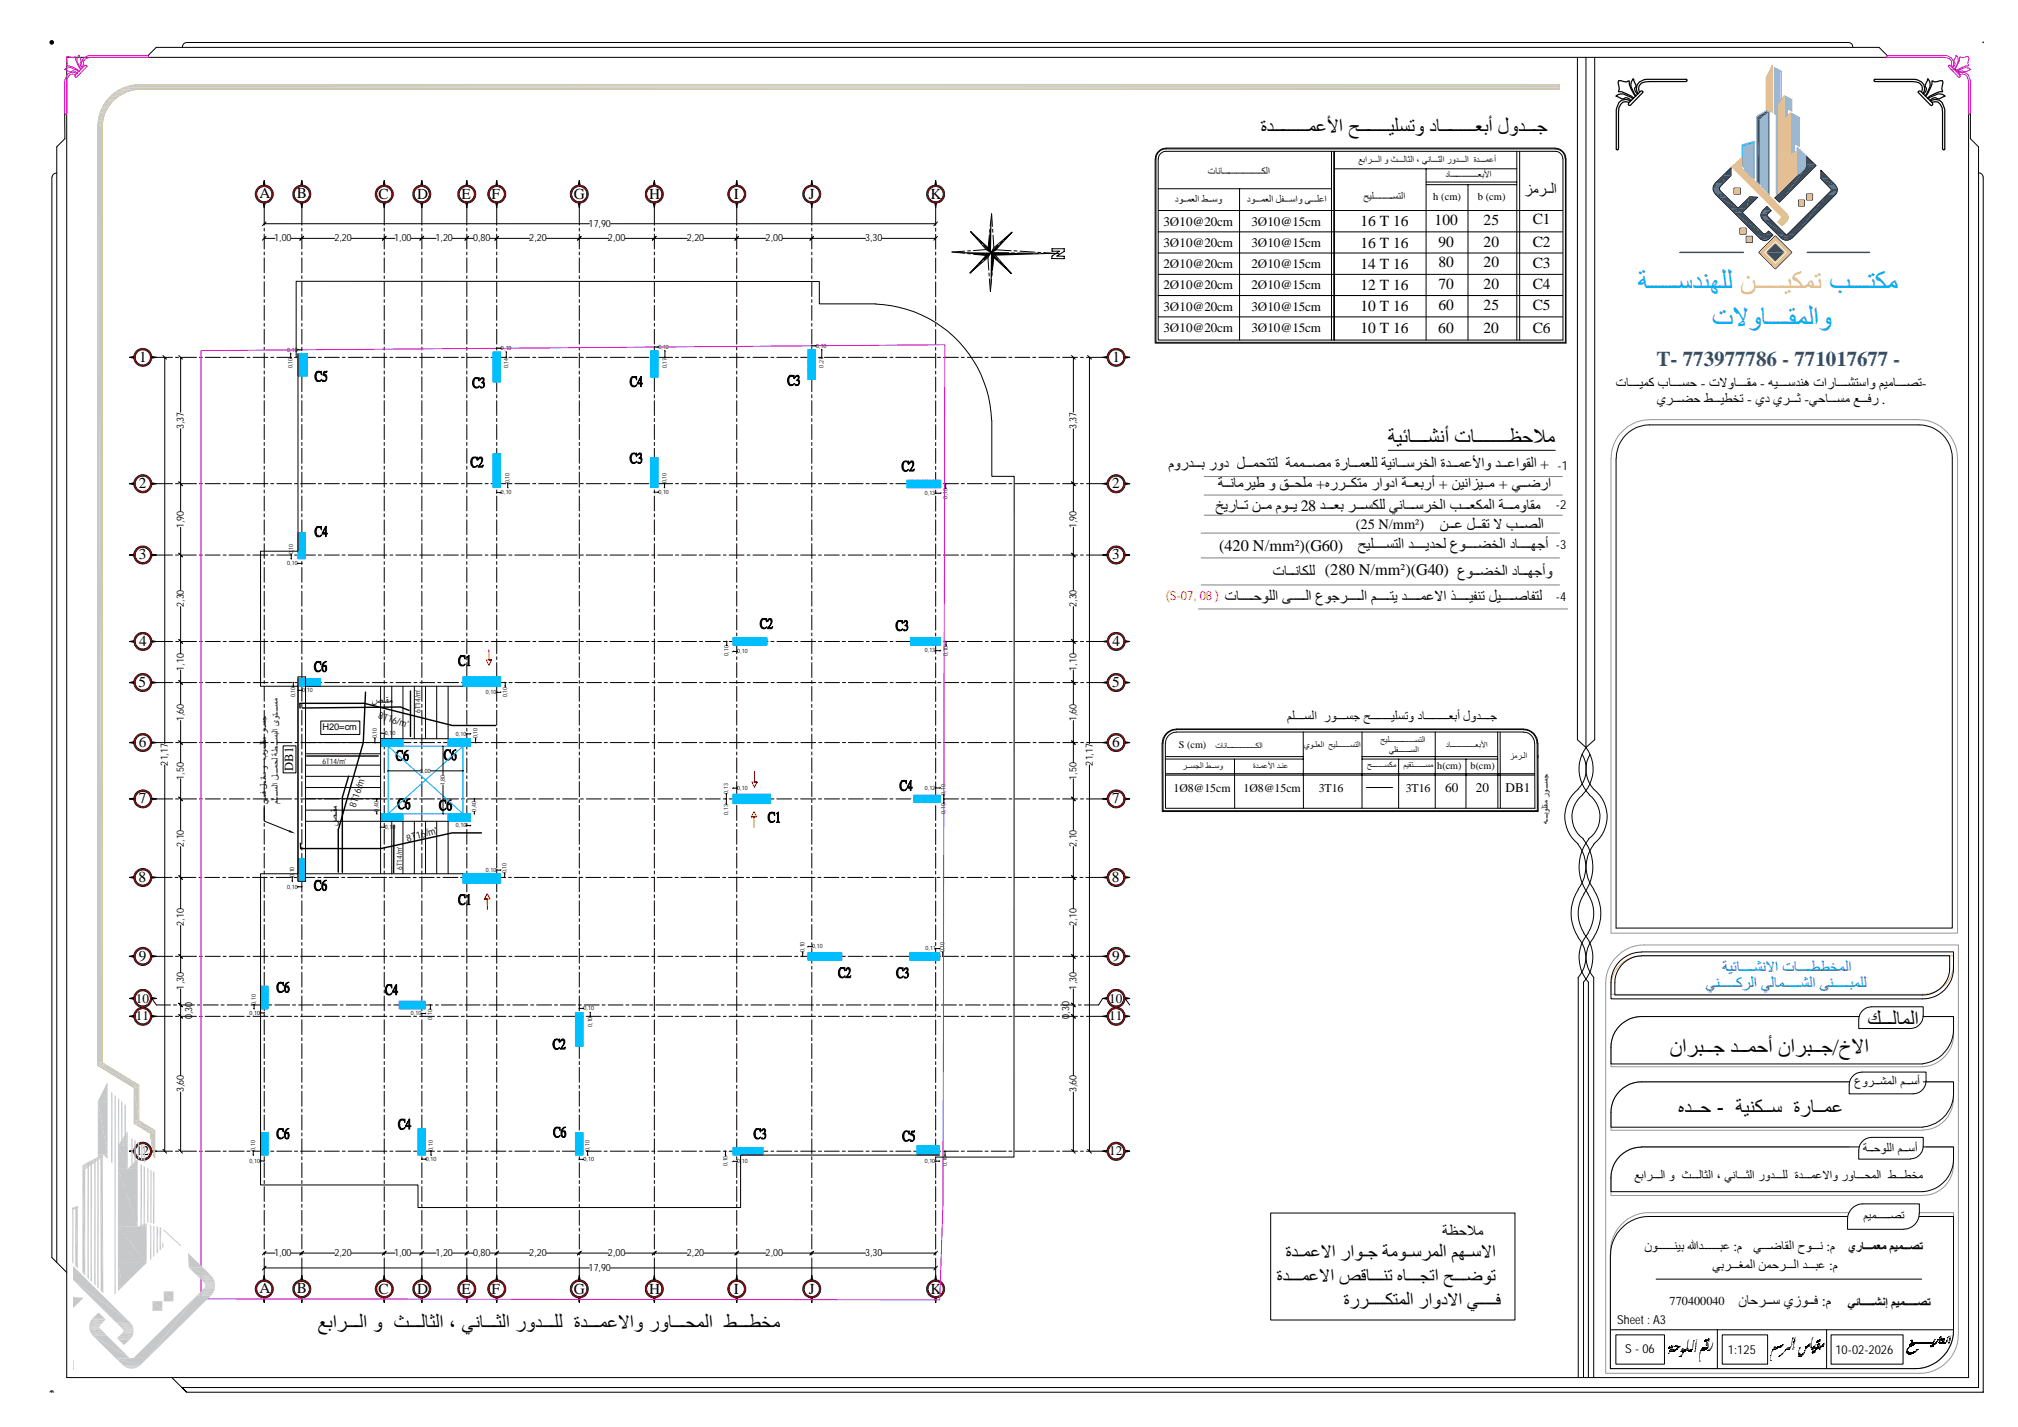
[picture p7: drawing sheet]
<svg xmlns="http://www.w3.org/2000/svg" width="420mm" height="297mm" viewBox="0 0 420 297" stroke-linecap="round" stroke-linejoin="round" font-family="sans-serif">
<defs><g id="words">
<g font-size="6" fill="#006edd">
<text x="341" y="60.7">B!!!!!!!?*;GA- 8!!!!!!!!:Y1P [!!!!!PY1</text>
<text x="356.4" y="68.2">H&amp;(4!!!!!31-'(</text>
</g>
<text font-size="4.7" x="347.6" y="219.5">E*DF%%%H 5%%%07I E*DF%%%H/JK*</text>
<text font-size="4.6" x="290.7" y="92.7">!#$%%%%%&amp;(I +$%%%%%oooow7y1</text>
<g font-size="4.5">
<text x="388.7" y="213.8">\!!!!-41-'</text>
<text x="349.2" y="232">^*!!!5 - B:;Y!!!? .%4!!!12</text>
</g>
<g font-size="4.4">
<text x="262.4" y="27.8">?5%%%%ooooo0At* n%%%%oooo!iZ^C 6$%%%%ooooo9GI qC5%%%%H</text>
<text x="66.2" y="276.9">U+'%!!!!-' ( V!!!!-4W-' X</text>
<text x="98.7" y="276.9">;4!!!!W-' %(*!!!!A- .*!!!!12&amp;'( %(4!!!!51-' 6!!!!671</text>
</g>
<text font-size="4.4" fill="#105689" x="344.8" y="76.2">T- 773977786 - 771017677 -</text>
<g font-size="4.1">
<text x="267.6" y="262">?5%%0AK* @*N%%H 1N%%&gt;D02* _ھ%%&lt;K*</text>
<text x="265.8" y="267">?5%%%%%0AK* صk$%%%%%:^ 3$%%%%%v^* n%%%%%RN^</text>
<text x="279.7" y="272">?@D%%%%%%%&lt;]02* @*C6K* Q%%%%%%%W</text>
</g>
<g font-size="3.4">
<text x="253.7" y="114.6">(420 N/mm~)(G60)</text>
<text x="300.2" y="257.5">Bf5M1</text>
</g>
<g font-size="3.4" fill="#00f">
<text x="359.7" y="202.4">!#$%%%%%%&amp;(K* +$%%%%%%,,.02*</text>
<text x="355" y="205.8">Q:%%%%%%%%XD2* Q2$0%%%%%%%%&amp;2* g:%%%%%%%%F0i2</text>
</g>
<g font-size="3.3">
<text x="317.3" y="40.6">m1D%%2*</text>
<text x="243.2" y="97.7">PC@5%%%G @C6 p%%%0s]]2</text>
<text x="254.8" y="101.7">%%%($1D!- C ق%%%si1 +3@D%%%&lt;]1 @*C6* %%%9G@I + f!(*m!%%%1 + Q%%%R@*</text>
<text x="268.9" y="97.7">00%%%`1 ?@$%%%09i2 !($%%%&gt;D.2* ?5%%%0At*C 5%%%A*NS2* +</text>
<text x="253" y="106.3">|&quot;@$%%^ f%%1 PN%%&quot; 28 5%%%%9G D%%%%Z&lt;i2 Q($%%%%&gt;D.2* }%%%%9&lt;02* %%%%1C$S1</text>
<text x="299.6" y="110.3">f%%%A p%%%S^ K }%%%`2*</text>
<text x="282.6" y="114.4">n!i%%%%%%Z]2* 5%%%%%%&quot;5s2 BN%%%%%%a.2* 6$%%%%%%ھHI</text>
<text x="254.9" y="125.2">+$%%%%%%7Ni2* g%%%%%%2* BNHD%%%%%%2* _%%%%%%]&quot; 5%%%%%%0AK* ذ%%%%%%!r:^ p!%%%%%%;$r]2</text>
<text x="264.9" y="120.1">+$%%%($&lt;i2 (280 N/mm~)(G40) BN%%%a.2* 6$%%%ھHIC</text>
</g>
<g font-size="3.2">
<text x="54" y="41.2">A</text>
<text x="61.8" y="41.2">B</text>
<text x="78.7" y="41.5">C</text>
<text x="86.8" y="41.4">D</text>
<text x="96.1" y="41.4">E</text>
<text x="102.3" y="41.4">F</text>
<text x="119.4" y="41.4">G</text>
<text x="135.1" y="41.4">H</text>
<text x="152.7" y="41.4">I</text>
<text x="168.3" y="41.4">J</text>
<text x="193.6" y="41.4">K</text>
<text x="283.1" y="47.1">16 T 16</text>
<text x="298.6" y="46.8">100</text>
<text x="308.8" y="46.8">25</text>
<text x="319" y="46.7">C1</text>
<text x="283.1" y="51.7">16 T 16</text>
<text x="299.4" y="51.4">90</text>
<text x="308.8" y="51.4">20</text>
<text x="319" y="51.3">C2</text>
<text x="283.1" y="56">14 T 16</text>
<text x="299.4" y="55.7">80</text>
<text x="308.8" y="55.7">20</text>
<text x="319" y="55.8">C3</text>
<text x="283.1" y="60.4">12 T 16</text>
<text x="283.1" y="64.8">10 T 16</text>
<text x="299.4" y="60.1">70</text>
<text x="299.4" y="64.5">60</text>
<text x="308.8" y="60.1">20</text>
<text x="308.8" y="64.5">25</text>
<text x="319" y="60.2">C4</text>
<text x="319" y="64.6">C5</text>
<text x="283.1" y="69.2">10 T 16</text>
<text x="299.3" y="69.3">60</text>
<text x="308.7" y="69.3">20</text>
<text x="319" y="69.3">C6</text>
<text x="29" y="75.3">1</text>
<text x="231.5" y="75.3">1</text>
<text x="28.9" y="101.6">2</text>
<text x="231.5" y="101.6">2</text>
<text x="28.9" y="116.4">3</text>
<text x="231.4" y="116.4">3</text>
<text x="29" y="134.4">4</text>
<text x="231.5" y="134.4">4</text>
<text x="28.8" y="143">5</text>
<text x="231.4" y="143">5</text>
<text x="28.9" y="155.4">6</text>
<text x="231.4" y="155.4">6</text>
<text x="28.9" y="167.2">7</text>
<text x="231.5" y="167.2">7</text>
<text x="28.8" y="183.6">8</text>
<text x="231.4" y="183.6">8</text>
<text x="28.9" y="200">9</text>
<text x="231.4" y="200">9</text>
<text x="54" y="269.1">A</text>
<text x="61.8" y="269.1">B</text>
<text x="78.7" y="269.3">C</text>
<text x="86.8" y="269.3">D</text>
<text x="96.1" y="269.3">E</text>
<text x="102.3" y="269.3">F</text>
<text x="119.4" y="269.3">G</text>
<text x="135.1" y="269.3">H</text>
<text x="152.7" y="269.3">I</text>
<text x="168.3" y="269.3">J</text>
<text x="193.6" y="269.3">K</text>
<text x="361.8" y="271.7">E$7D%%%&gt; UVN%%%W :P</text>
</g>
<g font-size="3">
<text x="336.3" y="80.7">+$%%%%%!0X Y$%%%%%Z7 - +KC$%%%%%S1 - [!%%%%%&gt;5:\ +*@$%%%%%&amp;]&gt;*C _!1$%%%%%`^-</text>
<text x="344.8" y="84.1">UD%%%%a7 b%%%%!,.^ - U6 UD%%%%c -Q7$%%%%Z1 d%%%%W@ .</text>
<text x="282.2" y="110.1">(25 N/mm~)</text>
</g>
<g font-size="2.9">
<text x="342.2" y="260.4">EN%%%%%%%%%:!G O5%%%%%%%%%FA :P</text>
<text x="365" y="260.4">Q%%%%R$S2* TN%%%%( :P</text>
<text x="356.4" y="264.4">QGD%%%%e02* f07D%%%%2* 5%%%%FA :P</text>
</g>
<g font-size="2.8">
<text x="267.9" y="150">_i%%%%%Z2* @N%%%%%ZH n%%%%%oooo!iZ^C 6$%%%%%ooooo9GI qC5%%%%%H</text>
<text x="300.8" y="164.8">60</text>
<text x="307.2" y="164.9">20</text>
<text x="313.3" y="164.8">DB1</text>
<text x="28.3" y="208.7">10</text>
<text x="230.8" y="208.7">10</text>
<text x="28.3" y="212.4">11</text>
<text x="230.8" y="212.4">11</text>
<text x="28.3" y="240.5">12</text>
<text x="230.8" y="240.5">12</text>
</g>
<g font-size="2.7">
<text x="242.1" y="47">3{10@20cm</text>
<text x="260.4" y="47">3{10@15cm</text>
<text x="242.1" y="51.4">3{10@20cm</text>
<text x="260.4" y="51.4">3{10@15cm</text>
<text x="242.1" y="55.8">2{10@20cm</text>
<text x="260.4" y="55.8">2{10@15cm</text>
<text x="242.1" y="60.2">2{10@20cm</text>
<text x="242.1" y="64.7">3{10@20cm</text>
<text x="260.4" y="60.2">2{10@15cm</text>
<text x="260.4" y="64.7">3{10@15cm</text>
<text x="242.1" y="69.1">3{10@20cm</text>
<text x="260.4" y="69.1">3{10@15cm</text>
<text x="386" y="226.1">=(%!!!&gt;1-' )!!!?]</text>
<text x="387.8" y="239.9">B!!!5(A-' )!!!?]</text>
<text x="340.1" y="245.6">U+'%!!!!-' ( V!!!!-4W-' X</text>
<text x="360.5" y="245.6">;4!!!!W-' %(*!!!!A- .*!!!!12&amp;'( %(4!!!!51-' 6!!!!671</text>
<text x="387.8" y="253.9">):1!!!!!!!!#P</text>
<text x="386.3" y="260.3">!&quot;####$&amp;% ')$####+-</text>
<text x="384.6" y="272">./&quot;#######023 ')$#######+-</text>
</g>
<g font-size="2.6">
<text x="324.1" y="97.8">-1</text>
<text x="323.8" y="106">-2</text>
<text x="323.8" y="114.3">-3</text>
<text x="323.8" y="125">-4</text>
<text x="61" y="160.4" transform="rotate(-90 61 160.4)">DB1</text>
<text x="336.5" y="275.7">Sheet : A3</text>
<text x="338.2" y="281.6">S - 06</text>
<text x="359.6" y="281.8">1:125</text>
<text x="382" y="281.8">10-02-2026</text>
</g>
<text font-size="2.6" fill="#f00" x="242.6" y="124.9">(S-07, 08 )</text>
<g font-size="2.5">
<text x="244.2" y="164.8">1{8@15cm</text>
<text x="258.8" y="164.8">1{8@15cm</text>
<text x="274.4" y="164.8">3T16</text>
<text x="292.6" y="164.8">3T16</text>
<text x="347.5" y="271.7">770400040</text>
</g>
<g font-size="2.2">
<text x="251.4" y="36.3">+$($%%%%%oooooooooooooo&lt;2*</text>
<text x="283.8" y="41.7">n!i%%%%%%%%%%%%%Z]2*</text>
<text x="298.3" y="41.6">h (cm)</text>
<text x="307.6" y="41.6">b (cm)</text>
<text x="244.5" y="42.2">6N%%%092* b%%%&gt;C</text>
<text x="259.5" y="42.2">6N%%%%092* pr%%%%&gt;*C g%%%%iA*</text>
<text x="77.4" y="146.6">e</text>
<text x="79.8" y="146.6">!!31</text>
<text x="70.4" y="172" transform="rotate(-90 70.4 172)">e!3</text>
<text x="70.4" y="168.5" transform="rotate(-90 70.4 168.5)">1</text>
</g>
<g font-size="2.1">
<text x="122.5" y="47.2">17,90</text>
<text x="57.1" y="50.2">1,00</text>
<text x="69.6" y="50.2">2,20</text>
<text x="82" y="50.2">1,00</text>
<text x="90.6" y="50.2">1,20</text>
<text x="98.5" y="50.2">0,80</text>
<text x="110.2" y="50.2">2,20</text>
<text x="126.5" y="50.2">2,00</text>
<text x="143" y="50.2">2,20</text>
<text x="159.3" y="50.2">2,00</text>
<text x="180" y="50.2">3,30</text>
<text x="38.2" y="89.3" transform="rotate(-90 38.2 89.3)">3,37</text>
<text x="224" y="89.3" transform="rotate(-90 224 89.3)">3,37</text>
<text x="38.2" y="109.9" transform="rotate(-90 38.2 109.9)">1,90</text>
<text x="224" y="109.9" transform="rotate(-90 224 109.9)">1,90</text>
<text x="38.2" y="126.3" transform="rotate(-90 38.2 126.3)">2,30</text>
<text x="224" y="126.3" transform="rotate(-90 224 126.3)">2,30</text>
<text x="38.2" y="139.6" transform="rotate(-90 38.2 139.6)">1,10</text>
<text x="224" y="139.6" transform="rotate(-90 224 139.6)">1,10</text>
<text x="38.2" y="150.2" transform="rotate(-90 38.2 150.2)">1,60</text>
<text x="224" y="150.2" transform="rotate(-90 224 150.2)">1,60</text>
<text x="245.3" y="155.8">S (cm)</text>
<text x="34.9" y="159.3" transform="rotate(-90 34.9 159.3)">21,17</text>
<text x="227.4" y="159.3" transform="rotate(-90 227.4 159.3)">21,17</text>
<text x="299.1" y="160">h(cm)</text>
<text x="306" y="160">b(cm)</text>
<text x="38.2" y="162.3" transform="rotate(-90 38.2 162.3)">1,50</text>
<text x="224" y="162.3" transform="rotate(-90 224 162.3)">1,50</text>
<text x="38.2" y="176.3" transform="rotate(-90 38.2 176.3)">2,10</text>
<text x="224" y="176.3" transform="rotate(-90 224 176.3)">2,10</text>
<text x="38.2" y="192.7" transform="rotate(-90 38.2 192.7)">2,10</text>
<text x="224" y="192.7" transform="rotate(-90 224 192.7)">2,10</text>
<text x="38.2" y="206" transform="rotate(-90 38.2 206)">1,30</text>
<text x="224" y="206" transform="rotate(-90 224 206)">1,30</text>
<text x="40" y="212.1" transform="rotate(-90 40 212.1)">0,30</text>
<text x="222.5" y="212" transform="rotate(-90 222.5 212)">0,30</text>
<text x="38.2" y="227.4" transform="rotate(-90 38.2 227.4)">3,60</text>
<text x="224" y="227.4" transform="rotate(-90 224 227.4)">3,60</text>
<text x="57.1" y="261.5">1,00</text>
<text x="69.6" y="261.5">2,20</text>
<text x="82" y="261.5">1,00</text>
<text x="90.6" y="261.5">1,20</text>
<text x="98.5" y="261.5">0,80</text>
<text x="110.2" y="261.5">2,20</text>
<text x="126.5" y="261.5">2,00</text>
<text x="143" y="261.5">2,20</text>
<text x="159.3" y="261.5">2,00</text>
<text x="180" y="261.5">3,30</text>
<text x="122.5" y="264.5">17,90</text>
</g>
<g font-size="2">
<text x="282.7" y="33.9">dG*D%%%%%2* C ث%%%%%2$ث2* ، Q($%%%%%ث2* @C5%%%%%2* ?5%%%%%0AI</text>
<text x="300.8" y="37.1">6$%%%%%oooooooooo9Gt*</text>
<text x="78.6" y="149.5" transform="rotate(18 78.6 149.5)">8T16/m'</text>
<text x="74" y="168.1" transform="rotate(-71 74 168.1)">8T16/m'</text>
<text x="84.8" y="175.2" transform="rotate(-15 84.8 175.2)">8T16/m'</text>
</g>
<g font-size="1.9">
<text x="55.6" y="154.2" transform="rotate(-90 55.6 154.2)">1 %!!!?L</text>
<text x="58" y="154.4" transform="rotate(-90 58 154.4)">!</text>
<text x="58" y="154" transform="rotate(-90 58 154)">?+-' c(P!!!!!?1</text>
<text x="67.1" y="152">H20=cm</text>
<text x="55.6" y="166.2" transform="rotate(-90 55.6 166.2)">!</text>
<text x="55.6" y="166" transform="rotate(-90 55.6 166)">!!a Q!!!C41 ( [(!!!A3</text>
<text x="58" y="167.4" transform="rotate(-90 58 167.4)">)A</text>
<text x="58" y="166.3" transform="rotate(-90 58 166.3)">!</text>
<text x="58" y="165.8" transform="rotate(-90 58 165.8)">!!!?-' Q!!!!!15- B6!!!!</text>
<text x="322.4" y="171.6" transform="rotate(-90 322.4 171.6)">[%%%%GNiS1 @N%%%%ZH</text>
</g>
<g font-size="1.8">
<text x="252.9" y="155.8">+$($%%%%%oooooooooooo&lt;2*</text>
<text x="271.4" y="155.7">UN%%i92* n!i%ooooooZ]2*</text>
<text x="287.3" y="154.6">n!i%%%%%%%%%%%%%%ooooooZ]2*</text>
<text x="300.9" y="155.7">6$%%%%%%oooooooooo9Gt*</text>
<text x="246.1" y="160">D%%%Zv2* b%%%&gt;C</text>
<text x="260.8" y="160">?5%0At* 5%:A</text>
<text x="284.5" y="159.9">n%%%oooooZ&lt;1</text>
<text x="289.1" y="156.8">Qir%%%%%%%%%%%%Z2*</text>
<text x="292.1" y="159.9">_!S]%%%%%%%%%%%Z1</text>
<text x="314.2" y="157.9">m1D%%2*</text>
</g>
<g font-size="1.6">
<text x="87.5" y="148.5" transform="rotate(-90 87.5 148.5)">6T14/m'</text>
<text x="67.1" y="159">6T14/m'</text>
</g>
<text font-size="1.5" x="83.7" y="181.1" transform="rotate(-90 83.7 181.1)">6T14/m'</text>
<g font-size="1.2">
<text x="59.8" y="73.2">0,10</text>
<text x="60.9" y="76.7" transform="rotate(-90 60.9 76.7)">0,10</text>
<text x="104.3" y="72.9">0,10</text>
<text x="105.7" y="76.7" transform="rotate(-90 105.7 76.7)">0,14</text>
<text x="137" y="72.6">0,10</text>
<text x="138.8" y="76.7" transform="rotate(-90 138.8 76.7)">0,17</text>
<text x="169.8" y="72.3">0,10</text>
<text x="171.4" y="76.5" transform="rotate(-90 171.4 76.5)">0,21</text>
<text x="106" y="100.6" transform="rotate(-90 106 100.6)">0,10</text>
<text x="138.7" y="100.6" transform="rotate(-90 138.7 100.6)">0,10</text>
<text x="104.3" y="102.9">0,10</text>
<text x="137" y="102.8">0,10</text>
<text x="192.4" y="103">0,13</text>
<text x="197.2" y="103.8" transform="rotate(-90 197.2 103.8)">0,10</text>
<text x="59.8" y="117.6">0,10</text>
<text x="61" y="115.4" transform="rotate(-90 61 115.4)">0,10</text>
<text x="151.6" y="136.5" transform="rotate(-90 151.6 136.5)">0,10</text>
<text x="153.4" y="136">0,10</text>
<text x="192.4" y="135.8">0,13</text>
<text x="197.3" y="136.6" transform="rotate(-90 197.3 136.6)">0,10</text>
<text x="61.4" y="145.1" transform="rotate(-90 61.4 145.1)">0,10</text>
<text x="62.9" y="144.1">0,10</text>
<text x="101.1" y="144.5">0,10</text>
<text x="105.5" y="145.1" transform="rotate(-90 105.5 145.1)">0,10</text>
<text x="78.4" y="153.7" transform="rotate(-90 78.4 153.7)">0,10</text>
<text x="80.1" y="153">0,10</text>
<text x="94.9" y="153.1">0,10</text>
<text x="99.4" y="153.7" transform="rotate(-90 99.4 153.7)">0,10</text>
<text x="87.5" y="160.8">2,00</text>
<text x="92.6" y="163.4" transform="rotate(-90 92.6 163.4)">1,80</text>
<text x="151.6" y="165.2" transform="rotate(-90 151.6 165.2)">0,13</text>
<text x="153.4" y="164.4">0,10</text>
<text x="192.4" y="164.4">0,12</text>
<text x="196.8" y="165.4" transform="rotate(-90 196.8 165.4)">0,10</text>
<text x="78.8" y="168.9" transform="rotate(-90 78.8 168.9)">0,40</text>
<text x="80.1" y="172.6">0,10</text>
<text x="94.9" y="172.2">0,10</text>
<text x="99.1" y="168.9" transform="rotate(-90 99.1 168.9)">0,40</text>
<text x="151.6" y="169.5" transform="rotate(-90 151.6 169.5)">0,13</text>
<text x="196.8" y="169.3" transform="rotate(-90 196.8 169.3)">0,10</text>
<text x="59.8" y="185">0,10</text>
<text x="61.2" y="182.5" transform="rotate(-90 61.2 182.5)">0,10</text>
<text x="101.1" y="181.5">0,10</text>
<text x="105.4" y="181.8" transform="rotate(-90 105.4 181.8)">0,10</text>
<text x="169" y="197.4">0,10</text>
<text x="192.6" y="197.8">0,11</text>
<text x="167.4" y="198.2" transform="rotate(-90 167.4 198.2)">0,10</text>
<text x="196.6" y="198.2" transform="rotate(-90 196.6 198.2)">0,10</text>
<text x="53.3" y="209.1" transform="rotate(-90 53.3 209.1)">0,10</text>
<text x="51.9" y="211.2">0,10</text>
<text x="85.5" y="211.3">0,10</text>
<text x="90" y="212.2" transform="rotate(-90 90 212.2)">0,10</text>
<text x="121.5" y="210.3">0,10</text>
<text x="123.2" y="213.8" transform="rotate(-90 123.2 213.8)">0,10</text>
<text x="53.1" y="239.5" transform="rotate(-90 53.1 239.5)">0,10</text>
<text x="90.1" y="239.5" transform="rotate(-90 90.1 239.5)">0,10</text>
<text x="122.7" y="239.5" transform="rotate(-90 122.7 239.5)">0,10</text>
<text x="51.9" y="242">0,10</text>
<text x="88.6" y="241.6">0,10</text>
<text x="121.5" y="241.7">0,10</text>
<text x="151.4" y="242.7" transform="rotate(-90 151.4 242.7)">0,10</text>
<text x="153.4" y="242.1">0,10</text>
<text x="192.4" y="242.1">0,10</text>
<text x="197.1" y="242.7" transform="rotate(-90 197.1 242.7)">0,10</text>
</g>
</g></defs>
<g fill="none" stroke="#000" stroke-width=".21">
<path d="M53.5 39.9l-.1 .3M53.6 39.8l-.1 .1M53.7 39.5l-.1 .3M53.8 39.4h.1M54.1 39.1l-.3 .2M54.1 39.1h.1M54.5 38.9l-.3 .1M54.6 38.9h.1M54.8 38.5l.2-.9v.9M55 38.8l-.3 .1M55 37.6l.2 .9M55.1 38.8h.1"/>
<path d="M55.2 38.8l.4 .1M55.7 38.9l.2 .2M56 39.2h.1M56.1 39.2l.2 .3M56.3 39.5v.1M56.4 39.6l.1 .3M56.5 40h.1M61.3 39.9l-.1 .3M61.3 39.8v.1M61.5 39.5l-.1 .3M61.6 39.4h.1M61.9 39.1l-.3 .2"/>
<path d="M61.9 39.1h.1M62.3 38.9l-.3 .1M62.4 38.9h.1M62.6 38.5l.2-.9v.9M62.8 38.8l-.3 .1M62.8 37.6l.2 .9M62.9 38.8h.1M63 38.8l.3 .1M63.4 38.9h.1M63.5 38.9l.3 .2M63.8 39.2h.1M63.9 39.2l.2 .3"/>
<path d="M64.1 39.5l.1 .1M64.2 39.6l.1 .3M64.3 40h.1M78.4 39.9v.3M78.5 39.8v.1M78.7 39.5l-.2 .3M78.8 39.4h-.1M79 39.1l-.2 .2M79.1 39.1h.1M79.5 38.9l-.3 .1M79.5 38.9h.1M79.8 38.5l.2-.9v.9"/>
<path d="M80 38.8l-.3 .1M80 37.6l.1 .9M80.1 38.8h.1M80.2 38.8l.3 .1M80.5 38.9h.1M80.6 38.9l.3 .2M80.9 39.2h.1M81.1 39.2l.1 .3M81.3 39.5v.1M81.4 39.6l.1 .3M81.5 40h.1M86.3 39.9l-.1 .3"/>
<path d="M86.3 39.8v.1M86.5 39.5l-.2 .3M86.6 39.4h-.1M86.8 39.1l-.2 .2M86.9 39.1h.1M87.3 38.9l-.3 .1M87.3 38.9h.1M87.6 38.5l.2-.9v.9M87.8 38.8l-.3 .1M87.8 37.6l.2 .9M87.8 38.8h.1M88 38.8l.3 .1"/>
<path d="M88.3 38.9h.1M88.4 38.9l.3 .2M88.8 39.2h.1M88.9 39.2l.2 .3M89.1 39.5l.1 .1M89.2 39.6l.1 .3M89.3 40h.1M95.6 39.9l-.1 .3M95.7 39.8v.1M95.8 39.5l-.1 .3M95.9 39.4h.1M96.2 39.1l-.2 .2"/>
<path d="M96.3 39.1h.1M96.6 38.9l-.2 .1M96.7 38.9h.1M97 38.5l.2-.9v.9M97.2 38.8l-.4 .1M97.2 37.6l.1 .9M97.2 38.8h.1M97.3 38.8l.3 .1M97.7 38.9l.4 .2M98.1 39.2h.1M98.2 39.2l.2 .3M98.5 39.5v.1"/>
<path d="M98.5 39.6l.1 .3M98.7 40v.5M101.9 39.9l-.1 .3M101.9 39.8v.1M102.1 39.5l-.2 .3M102.2 39.4h.1M102.4 39.1l-.2 .2M102.5 39.1h.1M102.9 38.9l-.3 .1M103 38.9h.1M103.2 38.5l.2-.9v.9M103.4 38.8l-.3 .1"/>
<path d="M103.4 37.6l.1 .9M103.5 38.8h.1M103.6 38.8l.4 .1M104.1 38.9l.2 .2M104.4 39.2h.1M104.5 39.2l.2 .3M104.7 39.5v.1M104.8 39.6l.1 .3M104.9 40h.1M119 39.9v.3M119.1 39.8v.1M119.3 39.5l-.2 .3"/>
<path d="M119.3 39.4h.1M119.6 39.1l-.2 .2M119.7 39.1h.1M120.1 38.9l-.3 .1M120.1 38.9h.1M120.4 38.5l.2-.9v.9M120.6 38.8l-.4 .1M120.6 37.6l.1 .9M120.6 38.8l.4 .1M121.1 38.9h.1M121.2 38.9l.3 .2M121.5 39.2h.1"/>
<path d="M121.6 39.2l.2 .3M121.9 39.5v.1M122 39.6v.3M122.1 40v.5M134.7 39.9l-.1 .3M134.7 39.8v.1M134.9 39.5l-.2 .3M135 39.4h-.1M135.2 39.1l-.2 .2M135.3 39.1h.1M135.7 38.9l-.3 .1M135.7 38.9h.1"/>
<path d="M136 38.5l.2-.9v.9M136.1 38.8l-.3 .1M136.2 37.6l.2 .9M136.2 38.8h.1M136.4 38.8l.3 .1M136.7 38.9h.1M136.8 38.9l.3 .2M137.2 39.2h.1M137.2 39.2l.3 .3M137.5 39.5v.1M137.5 39.6l.2 .3M137.7 40h.1"/>
<path d="M151.8 39.9v.3M151.9 39.8l-.1 .1M152.1 39.5l-.2 .3M152.1 39.4h.1M152.4 39.1l-.2 .2M152.4 39.1h.1M152.8 38.9l-.2 .1M152.9 38.9h.1M153.2 38.5l.1-.9v.9M153.3 38.8l-.3 .1M153.3 37.6l.2 .9M153.4 38.8h.1"/>
<path d="M153.5 38.8l.3 .1M153.9 38.9h.1M154 38.9l.3 .2M154.3 39.2h.1M154.4 39.2l.2 .3M154.6 39.5l.1 .1M154.7 39.6l.2 .3M154.9 40h.1M167.4 39.9v.3M167.5 39.8v.1M167.6 39.5l-.1 .3M167.7 39.4h.1"/>
<path d="M168 39.1l-.2 .2M168.1 39.1h.1M168.4 38.9l-.3 .1M168.5 38.9h.1M168.8 38.5l.2-.9v.9M169 38.8l-.4 .1M169 37.6l.1 .9M169 38.8l.4 .1M169.5 38.9h.1M169.6 38.9l.3 .2M169.9 39.2h.1M170 39.2l.2 .3"/>
<path d="M170.3 39.5v.1M170.3 39.6l.1 .3M170.5 40h.1M193.2 39.9v.3M193.3 39.8v.1M193.5 39.5l-.2 .3M193.5 39.4h.1M193.8 39.1l-.3 .2M193.8 39.1h.1M194.2 38.9l-.3 .1M194.3 38.9h.1M194.6 38.5l.1-.9v.9"/>
<path d="M194.7 38.8l-.3 .1M194.7 37.6l.2 .9M194.8 38.8h.1M194.9 38.8l.3 .1M195.3 38.9h.1M195.4 38.9l.3 .2M195.7 39.2h.1M195.8 39.2l.2 .3M196 39.5l.1 .1M196.1 39.6l.2 .3M196.3 40h.1M241 33.1v37.7h84.3v-37.7"/>
<path d="M241 39.3h36.1M241.1 33.1a1.59 1.59 0 0 1 1.6-1.6h81a1.59 1.59 0 0 1 1.5 1.6M242.7 30.9a2.2 2.2 0 0 0-2.2 2.2l-.1 38.3h85.5v-38.3M242.7 30.8h81M258 39.3v31.5M277.1 31.5v39.3M277.7 31.5v39.3M277.7 35.1h38M296.8 37.9h18.9M296.8 38.4h18.9M296.8 35.1v35.7M305.5 38.4v32.4"/>
<path d="M315.7 31.5v39.3M316.3 31.5v39.3M323.7 30.9a2.2 2.2 0 0 1 2.2 2.2M325.8 33.1a2.03 2.03 0 0 0-2.1-2.1h-81a2.07 2.07 0 0 0-2.1 2.1v38.1h85.2v-38.1M53.4 40.4l.1 .3M53.4 40.3h.1M53.5 40.8v.1M53.5 40.9l.2 .4M53.7 41.4l.2 .2M54 41.6v.1M54.1 41.7l.3 .2M54.4 41.9h.1"/>
<path d="M54.5 41.9l.3 .1M54.8 42.3l.2 .9v-.9M54.9 42h.1M55 47.5v.6M55 48.7v3.1M55 52.5v.5M55 53.7v3.1M55 57.4v.6M55 58.6v3.1M55 46.6h67.7M55 49.6h2.2M55.2 42.3l-.2 .9v3.7"/>
<path d="M55.3 42h-.3M55.4 42h.1M55.4 46.2l-.8 .8M55.4 49.2l-.8 .8M55.8 41.8l-.3 .1M55.8 41.7h.1M56.3 41.4l-.3 .3M56.4 41.1l-.1 .2M56.5 40.9v.1M56.6 40.6l-.1 .3M56.6 40.1v.3M56.6 40.5h.1"/>
<path d="M60.6 49.6h9.1M61.2 40.4l.1 .3M61.2 40.3h.1M61.3 40.8v.1M61.3 40.9l.2 .4M61.5 41.4l.2 .2M61.8 41.6v.1M61.9 41.7l.2 .2M62.2 41.9h.1M62.3 41.9l.3 .1M62.6 42.3l.2 .9v-.9M62.7 42h.1"/>
<path d="M62.8 47.5v.6M62.8 48.7v3.1M62.8 52.5v.5M62.8 53.7v3.1M62.8 57.4v.6M62.8 58.6v3.1M63 42.3l-.2 .9v3.7M63.1 42h-.3M63.2 42h.1M63.2 49.2l-.8 .8M63.6 41.8l-.3 .1M63.6 41.7h.1"/>
<path d="M64 41.5l-.2 .2M64.1 41.4h-.1M64.3 41.1l-.2 .2M64.3 40.9v.1M64.3 40.1l.1 .3M64.4 40.6l-.1 .3M64.4 40.5h.1M73.1 49.6h9.1M78.4 40.4v.3M78.4 40.3h.1M78.4 40.8v.1M78.5 40.9l.2 .4"/>
<path d="M78.7 41.4l.2 .2M79 41.6v.1M79 41.7l.3 .2M79.4 41.9h.1M79.5 41.9l.3 .1M79.8 42.3l.2 .9v-.9M79.9 42h.1M80 47.5v.6M80 48.7v3.1M80 52.5v.5M80 53.7v3.1M80 57.4v.6"/>
<path d="M80 58.6v3.1M80.1 42.3l-.1 .9v3.7M80.3 42h-.3M80.3 42h.1M80.3 49.2l-.7 .8M80.8 41.8l-.3 .1M80.8 41.7h.1M81.2 41.5l-.3 .2M81.2 41.4h.1M81.4 41.1l-.1 .2M81.4 40.9v.1M81.5 40.6v.3"/>
<path d="M81.5 40.1l.1 .3M81.6 40.5h.1M85.6 49.6h5.2M86.2 40.4v.3M86.2 40.3h.1M86.2 40.8v.1M86.3 40.9l.2 .4M86.5 41.4l.2 .2M86.7 41.6l.1 .1M86.9 41.7l.2 .2M87.2 41.9h.1M87.3 41.9l.3 .1"/>
<path d="M87.6 42.3l.2 .9v-.9M87.7 42h.1M87.8 47.5v.6M87.8 48.7v3.1M87.8 52.5v.5M87.8 53.7v3.1M87.8 57.4v.6M87.8 58.6v3.1M88 42.3l-.2 .9v3.7M88.1 42h-.3M88.2 42h.1M88.2 49.2l-.8 .8"/>
<path d="M88.6 41.8l-.3 .1M88.6 41.7h.1M88.9 41.5l-.2 .2M89 41.4h.1M89.2 41.1l-.1 .2M89.3 40.9l-.1 .1M89.3 40.1l.1 .3M89.4 40.6l-.1 .3M89.4 40.5h.1M94.1 49.6h4.5M95.5 40.4l.1 .3M95.5 40.3h.1"/>
<path d="M95.6 40.8v.1M95.6 40.9l.2 .3M95.8 41.2v.1M95.9 41.4l.2 .2M96.1 41.6l.4 .3M96.6 41.9h.1M96.6 41.9l.4 .1M97 42.3l.2 .9v-.9M97 42h.1M97.2 47.5v.6M97.2 48.7v3.1M97.2 52.5v.5"/>
<path d="M97.2 53.7v3.1M97.2 57.4v.6M97.2 58.6v3.1M97.3 42.3l-.1 .9v3.7M97.5 42h-.3M97.5 42h.1M97.5 49.2l-.7 .8M97.9 41.8l-.2 .1M98 41.7h.1M98.4 41.4l-.3 .3M98.6 41.1l-.2 .2M98.6 40.9v.1"/>
<path d="M98.7 40.6l-.1 .3M101.8 40.4l.1 .3M101.8 40.3h.1M101.9 40.8v.1M101.9 40.9l.2 .4M102 49.6h8.3M102.1 41.4l.2 .2M102.4 41.6v.1M102.4 41.7l.5 .2M102.9 41.9l.3 .1M103.2 42.3l.2 .9v-.9M103.3 42h.1"/>
<path d="M103.4 47.5v.6M103.4 48.7v3.1M103.4 52.5v.5M103.4 53.7v3.1M103.4 57.4v.6M103.4 58.6v3.1M103.5 42.3l-.1 .9v3.7M103.7 42h-.3M103.8 42h.1M103.8 49.2l-.8 .8M104.2 41.8l-.3 .1M104.2 41.7h.1"/>
<path d="M104.6 41.4l-.2 .3M104.8 41.1l-.1 .2M104.9 40.9v.1M104.9 40.6v.3M104.9 40.1l.1 .3M105 40.5h.1M113.7 49.6h13M119 40.4v.3M119 40.3h.1M119 40.8v.1M119 40.9l.2 .3M119.2 41.2l.1 .1"/>
<path d="M119.3 41.4l.2 .2M119.5 41.6l.1 .1M119.6 41.7l.3 .2M120 41.9l.4 .1M120.4 42.3l.2 .9v-.9M120.4 42h.1M120.6 47.5v.6M120.6 48.7v3.1M120.6 52.5v.5M120.6 53.7v3.1M120.6 57.4v.6M120.6 58.6v3.1"/>
<path d="M120.7 42.3l-.1 .9v3.7M120.9 42h-.3M120.9 42h.1M120.9 49.2l-.7 .8M121.3 41.8l-.2 .1M121.4 41.7h.1M121.8 41.5l-.3 .2M121.8 41.4h.1M122 41.1l-.2 .2M122 40.9v.1M122.1 40.6v.3M127.1 46.6h67.6"/>
<path d="M130.1 49.6h12.9M134.6 40.4v.3M134.6 40.3h.1M134.6 40.8v.1M134.7 40.9l.2 .4M134.9 41.4l.2 .2M135.1 41.6l.1 .1M135.3 41.7l.2 .2M135.6 41.9h.1M135.7 41.9l.3 .1M136 42.3l.2 .9v-.9M136.1 42h.1"/>
<path d="M136.2 47.5v.6M136.2 48.7v3.1M136.2 52.5v.5M136.2 53.7v3.1M136.2 57.4v.6M136.2 58.6v3.1M136.4 42.3l-.2 .9v3.7M136.5 42h-.3M136.6 42h.1M136.6 49.2l-.8 .8M136.9 41.8l-.2 .1M137 41.7h.1"/>
<path d="M137.3 41.5l-.2 .2M137.4 41.4h.1M137.6 41.1l-.1 .2M137.7 40.9l-.1 .1M137.7 40.1l.1 .3M137.8 40.6l-.1 .3M137.8 40.5h.1M146.5 49.6h12.9M151.8 40.3h.1M151.8 40.4v.3M151.8 40.8v.1M151.8 40.9l.2 .4"/>
<path d="M152.1 41.4l.2 .2M152.3 41.6l.1 .1M152.4 41.7l.3 .2M152.7 41.9h.1M152.9 41.9l.3 .1M153.2 42.3l.1 .9v-.9M153.2 42h.1M153.3 47.5v.6M153.3 48.7v3.1M153.3 52.5v.5M153.3 53.7v3.1M153.3 57.4v.6"/>
<path d="M153.3 58.6v3.1M153.5 42.3l-.2 .9v3.7M153.7 42h-.4M153.7 42h.1M153.7 49.2l-.7 .8M154.1 41.8l-.3 .1M154.2 41.7h.1M154.5 41.5l-.2 .2M154.6 41.4h.1M154.8 41.1l-.2 .2M154.8 40.9v.1M154.9 40.6v.3"/>
<path d="M154.9 40.1v.3M154.9 40.5h.1M162.9 49.6h17.2M167.3 40.4l.1 .3M167.3 40.3h.1M167.4 40.8v.1M167.4 40.9l.2 .3M167.6 41.2v.1M167.7 41.4l.2 .2M167.9 41.6l.1 .1M168 41.7l.3 .2M168.4 41.9h.1"/>
<path d="M168.5 41.9l.3 .1M168.8 42.3l.2 .9v-.9M168.8 42h.1M169 47.5v.6M169 48.7v3.1M169 52.5v.5M169 53.7v3.1M169 57.4v.6M169 58.6v3.1M169.1 42.3l-.1 .9v3.7M169.2 42h-.2M169.3 42h.1"/>
<path d="M169.3 49.2l-.7 .8M169.7 41.8l-.2 .1M169.8 41.7h.1M170.1 41.5l-.2 .2M170.2 41.4h.1M170.4 41.1l-.2 .2M170.4 40.9v.1M170.5 40.6v.3M170.5 40.1v.4M183.6 49.6h11.1M193.1 40.4l.1 .3M193.1 40.3h.1"/>
<path d="M193.2 40.9l.1 .3M193.2 40.8v.1M193.4 41.2v.1M193.5 41.4l.2 .2M193.7 41.6l.1 .1M193.8 41.7l.3 .2M194.1 41.9h.1M194.3 41.9l.3 .1M194.6 42.3l.1 .9v-.9M194.6 42h.1M194.7 43.3v3.6M194.7 47.5v.6"/>
<path d="M194.7 48.8v3.1M194.7 52.5v.6M194.7 53.7v3.1M194.7 57.4v.6M194.7 58.7v3.1M194.9 42.3l-.2 .9M195.1 42h-.4M195.1 42h.1M195.1 46.2l-.7 .8M195.1 49.2l-.7 .8M195.5 41.8l-.3 .1M195.6 41.7h.1"/>
<path d="M195.9 41.5l-.2 .2M196 41.4h.1M196.2 41.1l-.2 .2M196.2 40.9v.1M196.3 40.6v.3M196.3 40.1v.3M196.3 40.5h.1M200.7 52.3l-2.6 .2 2.6 .2M201.4 52.8h.6M202 52.2h-.6M202.6 52.9l2.6 .3M203.9 50.2l.4 .4"/>
<path d="M204.3 54.5l-.5 .4M205.2 53.2l-3.3 3.6 1.5-1.5-1.5 1.5 3.7-3.2M205.2 51.9l-3.2-3.7 1.5 1.5-1.5-1.5 3.7 3.4 .5 1M205.2 51.9l1 .7M205.2 51.9l-2.6 .3M205.6 53.6l.2 2.6M205.8 56.8l.1 .6M205.9 48.9l-.2 2.7 .5 1M205.9 58l.2 2.7 .3-2.6M206 47.7v.6M206.1 47.1l.3-2.6 .1 2.6M206.2 52.6l1 .6 3.3 3.7-1.5-1.5 1.5 1.5-3.7-3.3"/>
<path d="M206.2 52.6l-1.5 1.5 1.5-1.5 .6 1M206.2 52.6l-1.4-1.5 1.4 1.5-1 .6M206.2 52.6h3.7M206.2 52.6l.6 1M206.2 52.6l-.6 1M206.2 52.6h.1M206.5 56.8l-.1 .6M206.6 47.7v.6M206.7 48.9l.1 2.7M206.8 53.6l-.3 2.6M207.3 52l-1.1 .6 1.5 1.5-1.5-1.5M207.3 52l3.3-3.7-1.5 1.5 1.5-1.5-3.8 3.3-.6 1"/>
<path d="M207.3 52l-2.1 1.2M207.3 52l3.1 .2M207.7 51.1l-1.5 1.5M208.1 54.5l.5 .5M208.6 50.2l-.4 .5M210.5 52.7h.7M211 52.2h.7M211.8 52.7h3.1M212.3 52.3l3.1 .2M215.5 52.7h.6M216 52.5l.6 .1M217.2 52.6l3.2 .2-3.7-.1"/>
<path d="M218.9 51.8h2.6v.5l-1.5 1h1.5v.5h-2.6v-.5l1.6-1h-1.6zM241 52.7h84.2M241 43.8h84.2M241 57.1h84.2M241 48.3h84.2M26.9 74.4l1 .1M27.9 74.2l-1 .2h1M28.2 74.3v.4M28.2 73.9v.3M28.2 74.8h.1M28.2 74.9l.2 .3M28.2 73.8h.1"/>
<path d="M28.4 75.2v.1M28.4 73.4l-.1 .3M28.4 75.3l.3 .3M28.5 73.4h.1M28.7 75.6h.1M28.8 73.1l-.3 .2M28.8 75.6l.3 .2M28.9 73l-.1 .1M29.1 75.9h.1M29.2 72.9l-.2 .1M29.3 75.9h.2M29.3 72.9h.1"/>
<path d="M29.4 72.8l.8 .1M29.6 75.9h.1M30 75.9l-.3 .1M30.1 75.9h.1M30.3 72.9h.1M30.4 72.9l.2 .2M30.5 75.8l-.3 .1M30.6 75.7h.1M30.7 73.1v.1M30.8 73.2l.3 .3M30.9 75.4l-.3 .2M31 75.4h-.1"/>
<path d="M31.1 73.6l.1 .3M31.2 75.1l-.2 .2M31.2 74.9v.1M31.2 74h.1M31.3 74.5l-.1 .3M31.3 74.1v.4M31.6 74.2l1 .2h-1M33.9 74l.8 .8M34.3 74.4v80.4M35.9 74.4h-3.3l-1 .1M36.5 74.4h.7M37.2 74l.8 .8"/>
<path d="M37.6 74.4v11.4M37.8 74.4h3.1M41.5 74.4h.6M42.7 74.4h3.1M46.4 74.4h.7M47.7 74.4h3.1M51.4 74.4h.6M52.7 74.4h3.1M55 62.4v.5M55 63.6v3.1M55 67.3v.6M55 68.5v3.1"/>
<path d="M55 72.3v.6M55 73.5v3.1M55 77.2v.7M55 78.4v3.1M56.3 74.4h.7M57.6 74.4h3.1M60.4 73.5l.2 .2M60.4 74.3l.2 .2M60.5 73.6v.9M61.3 74.4h.6M61.6 74.4v-15.9l108.9 .1v4.6h11.8a25.1 25.1 0 0 1 24.1 24.3M61.8 72.8h1"/>
<path d="M62 73.6v41.1h-7.8v28.1h7.8v39.1h-7.8v64.7h32.8v4.7h67.1v-10.9h41.4M62.1 72.7l-.2 .2M62.6 74.4h3.1M62.8 62.4v.5M62.8 63.6v3.1M62.8 67.3v.6M62.8 68.5v3.1M62.8 72.3v.6M62.8 73.5v3.1M62.8 77.2v.7M62.8 78.4v3.1M62.9 72.7l-.2 .2"/>
<path d="M66.3 74.4h.6M67.5 74.4h3.1M71.2 74.4h.6M72.5 74.4h3.1M76.2 74.4h.6M77.4 74.4h3.1M80 62.4v.5M80 63.6v3.1M80 67.3v.6M80 68.5v3.1M80 72.3v.6M80 73.5v3.1"/>
<path d="M80 77.2v.7M80 78.4v3.1M81.2 74.4h.5M82.4 74.4h3.1M86.1 74.4h.6M87.3 74.4h3.1M87.8 62.4v.5M87.8 63.6v3.1M87.8 67.3v.6M87.8 68.5v3.1M87.8 72.3v.6M87.8 73.5v3.1"/>
<path d="M87.8 77.2v.7M87.8 78.4v3.1M91.1 74.4h.6M92.3 74.4h3.1M96 74.4h.6M97.2 62.4v.6M97.2 63.6v3.1M97.2 67.3v.6M97.2 68.5v3.1M97.2 72.3v.6M97.2 73.5v3.1M97.2 77.2v.7"/>
<path d="M97.2 78.4v3.2M97.2 74.4h3.1M101 74.4h.6M102.2 74.4h3.1M103.4 62.4v.5M103.4 63.6v3.1M103.4 67.3v.6M103.4 68.5v3.1M103.4 72.3v.6M103.4 73.5v3.1M103.4 77.2v.7M103.4 78.4v3.1"/>
<path d="M103.4 72.5h.9M103.5 72.4l-.2 .2M104.3 72.4l-.2 .2M105.3 73.2l.2 .1M105.3 74.3l.2 .2M105.4 73.3v1.2M105.9 74.4h.7M107.1 74.4h3.1M110.9 74.4h.6M112.1 74.4h3.1M115.8 74.4h.7M117.1 74.4h3.1"/>
<path d="M120.6 62.4v.5M120.6 63.6v3.1M120.6 67.3v.6M120.6 68.5v3.1M120.6 72.3v.6M120.6 73.5v3.1M120.6 77.2v.7M120.6 78.4v3.1M120.8 74.4h.6M122 74.4h3.1M125.7 74.4h.7M127 74.4h3.1"/>
<path d="M130.7 74.4h.6M132 74.4h3M135.6 74.4h.7M136.2 62.4v.5M136.2 63.6v3.1M136.2 67.3v.6M136.2 68.5v3.1M136.2 72.3v.6M136.2 73.5v3.1M136.2 77.2v.7M136.2 78.4v3.1M136.2 72.2h.9"/>
<path d="M136.2 72.1l-.1 .2M136.9 74.4h3.1M137 72.1l-.1 .2M138.3 72.9l.2 .2M138.3 74.3l.2 .2M138.4 73v1.5M140.6 74.4h.6M141.9 74.4h3M145.6 74.4h.6M146.8 74.4h3.1M150.5 74.4h.6M151.8 74.4h3.1"/>
<path d="M153.3 62.4v.5M153.3 63.6v3.1M153.3 67.3v.6M153.3 68.5v3.1M153.3 72.3v.6M153.3 73.5v3.1M153.3 77.2v.7M153.3 78.4v3.1M155.5 74.4h.6M156.7 74.4h3.1M160.4 74.4h.6M161.7 74.4h3.1"/>
<path d="M165.4 74.4h.6M166.6 74.4h3.1M169 62.4v.5M169 63.6v3.1M169 67.3v.6M169 68.5v3.1M169 72.3v.6M169 73.5v3.1M169 77.2v.7M169 78.4v3.1M169 72h.9M169 71.9l-.1 .2"/>
<path d="M169.8 71.9l-.2 .2M170.3 74.4h.7M170.9 74.3l.2 .2M170.9 72.7l.2 .2M171 72.8v1.7M171.6 74.4h3.1M175.3 74.4h.6M176.5 74.4h3.1M180.3 74.4h.6M181.5 74.4h3.1M185.2 74.4h.6M186.4 74.4h3.2"/>
<path d="M190.2 74.4h.6M191.4 74.4h3.1M194.7 62.4v.6M194.7 63.6v3.1M194.7 67.4v.5M194.7 68.6v3.1M194.7 72.3v.6M194.7 73.5v3.1M194.7 77.3v.6M194.7 78.5v3.1M195.1 74.4h.6M196.3 74.4h3.2"/>
<path d="M200.1 74.4h.6M201.3 74.4h3.1M205 74.4h.7M206.3 74.4h3.1M210 74.4h.6M211.2 74.4h3.1M214.9 74.4h.7M216.2 74.4h3.1M219.9 74.4h.6M221.1 74.4h3.1M223 74l.8 .8M223.4 74.4v11.4"/>
<path d="M224.9 74.4h.6M226.1 74.4h3.4l.9 .1M226.4 74l.8 .8M226.7 74.4v80.4M230.4 74.2l-.9 .2h.9M230.7 74.3v.4M230.8 73.9l-.1 .3M230.8 74.8h.1M230.8 74.9l.1 .3M230.8 73.8h.1M230.9 75.2l.1 .1M231 73.4l-.2 .3"/>
<path d="M231 75.3l.2 .3M231.1 73.4h.1M231.3 75.6l.3 .2M231.4 73.1l-.3 .2M231.4 73v.1M231.7 75.9h.1M231.8 72.9l-.3 .1M231.8 75.9h.3M231.9 72.9h.1M232 72.8h.3M232.2 75.9h.4M232.4 72.8h.1"/>
<path d="M232.5 72.8l.3 .1M232.7 75.9h.1M232.8 72.9h.1M233 72.9l.2 .2M233.1 75.8l-.3 .1M233.2 75.7h-.1M233.3 73.1v.1M233.4 73.2l.2 .2M233.5 75.4l-.3 .2M233.6 75.4h-.1M233.6 73.5h.1M233.7 73.6l.1 .3"/>
<path d="M233.7 75.1l-.1 .2M233.8 74.9v.1M233.8 74h.1M233.8 74.5v.3M233.8 74.1l.1 .4M234.1 74.2l1 .2h-1M235.1 74.4l-1 .1M241 66h84.2zM241 61.5h84.2M28.4 99.8l-.1 .2M28.5 99.7h.1M28.8 99.4l-.3 .2"/>
<path d="M28.8 99.4h.1M29.2 99.2l-.2 .1M29.3 99.1h.1M29.7 99.1h-.3M29.8 99.1l.4 .1M30.3 99.2h.1M30.4 99.2l.2 .2M30.7 99.4v.1M30.8 99.5l.2 .2M31 99.8l.1 .1M31.1 99.9l.1 .3M37.6 89.2v17.2"/>
<path d="M55 82.2v.6M55 83.4v3.1M55 87.1v.7M55 88.3v3.2M55 92.1v.6M55 93.3v3.1M55 97v.7M55 98.3v3.1M62.8 82.2v.6M62.8 83.4v3.1M62.8 87.1v.7M62.8 88.3v3.2"/>
<path d="M62.8 92.1v.6M62.8 93.3v3.1M62.8 97v.7M62.8 98.3v3.1M80 82.2v.6M80 83.4v3.1M80 87.1v.7M80 88.3v3.2M80 92.1v.6M80 93.3v3.1M80 97v.7M80 98.3v3.1"/>
<path d="M87.8 82.2v.6M87.8 83.4v3.1M87.8 87.1v.7M87.8 88.3v3.2M87.8 92.1v.6M87.8 93.3v3.1M87.8 97v.7M87.8 98.3v3.1M97.2 82.2v.6M97.2 83.4v3.1M97.2 87.1v.7M97.2 88.4v3.1"/>
<path d="M97.2 92.1v.6M97.2 93.3v3.1M97.2 97v.7M97.2 98.3v3.1M103.4 82.2v.6M103.4 83.4v3.1M103.4 87.1v.7M103.4 88.3v3.2M103.4 92.1v.6M103.4 93.3v3.1M103.4 97v.7M103.4 98.3v3.1"/>
<path d="M120.6 82.2v.6M120.6 83.4v3.1M120.6 87.1v.7M120.6 88.3v3.2M120.6 92.1v.6M120.6 93.3v3.1M120.6 97v.7M120.6 98.3v3.1M136.2 82.2v.6M136.2 83.4v3.1M136.2 87.1v.7M136.2 88.3v3.2"/>
<path d="M136.2 92.1v.6M136.2 93.3v3.1M136.2 97v.7M136.2 98.3v3.1M153.3 82.2v.6M153.3 83.4v3.1M153.3 87.1v.7M153.3 88.3v3.2M153.3 92.1v.6M153.3 93.3v3.1M153.3 97v.7M153.3 98.3v3.1"/>
<path d="M169 82.2v.6M169 83.4v3.1M169 87.1v.7M169 88.3v3.2M169 92.1v.6M169 93.3v3.1M169 97v.7M169 98.3v3.1M194.7 82.2v.6M194.7 83.4v3.1M194.7 87.2v.6M194.7 88.4v3.1"/>
<path d="M194.7 92.1v.7M194.7 93.3v3.1M194.7 97.1v.6M194.7 98.3v3.1M206.4 87.5v11.6h4.7l-.1 141.7h-16.3M223.4 89.2v17.2M231 99.8l-.2 .4M231.1 99.7h.1M231.4 99.4l-.3 .2M231.4 99.4h.1M231.8 99.2l-.3 .1M231.9 99.1h.1"/>
<path d="M232.3 99.1h-.3M232.4 99.1h.1M232.5 99.1l.3 .1M232.8 99.2h.1M233 99.2l.2 .2M233.3 99.4v.1M233.4 99.5l.2 .2M233.6 99.8v.1M233.7 99.9l.1 .3M288.9 93.7h34.8M26.9 100.7l1 .2M26.9 115.5l1 .2"/>
<path d="M27.9 100.5l-1 .2h1M27.9 115.4l-1 .1h1M28.2 100.6h.1M28.2 100.7v.3M28.2 115.4v.4M28.2 100.2v.3M28.2 115v.4M28.2 101.1h.1M28.2 115.9v.1M28.2 101.2l.2 .3M28.2 116l.2 .3M28.2 100.1v.1"/>
<path d="M28.2 114.9v.1M28.4 101.5v.1M28.4 116.4h.1M28.4 101.6l.3 .3M28.4 114.6l-.1 .3M28.4 116.5l.3 .2M28.5 114.5v.1M28.7 101.9h.1M28.7 116.7v.1M28.8 102l.3 .2M28.8 114.3l-.3 .1M28.8 116.8l.3 .2"/>
<path d="M28.9 114.2h-.1M29.1 102.2h.1M29.1 117h.1M29.2 114l-.2 .1M29.3 102.2l.2 .1M29.3 117l.2 .1M29.3 114h.1M29.6 102.3h.1M29.6 117.1h.4M29.7 113.9l-.3 .1M29.8 113.9l.4 .1M30 102.2l-.3 .1"/>
<path d="M30.1 102.2h.1M30.1 117.1h.1M30.3 114h.1M30.4 114.1l.2 .1M30.5 102.1l-.3 .1M30.5 116.9l-.3 .1M30.6 102h.1M30.6 116.8v.1M30.7 114.3h.1M30.8 114.3l.2 .3M30.9 101.8l-.3 .2M30.9 116.6l-.3 .2"/>
<path d="M31 116.5h-.1M31 114.6l.1 .1M31.1 114.7l.1 .3M31.2 101.3l-.3 .4M31.2 116.2l-.2 .3M31.2 116.1h.1M31.2 100.2l.1 .1M31.2 115.1h.1M31.3 100.9l-.1 .4M31.3 100.4v.3M31.3 115.7l-.1 .3M31.3 115.2v.3"/>
<path d="M31.3 100.8h.1M31.3 115.6v.1M31.6 100.5l1 .2h-1M31.6 115.4l1 .1h-1M35.9 100.7h-3.3l-1 .2M35.9 115.5h-3.3l-1 .2M36.5 100.7h.7M36.5 115.5h.7M37.2 115.1l.8 .8M37.2 100.3l.8 .8M37.6 109.8v13M37.8 100.7h3.1"/>
<path d="M37.8 115.5h3.1M41.5 100.7h.6M41.5 115.5h.6M42.7 100.7h3.1M42.7 115.5h3.1M46.4 100.7h.7M46.4 115.5h.7M47.7 100.7h3.1M47.7 115.5h3.1M51.4 100.7h.6M51.4 115.5h.6M52.6 115.5h3.2"/>
<path d="M52.7 100.7h3.1M55 102v.6M55 103.3v3M55 106.9v.7M55 108.2v3.1M55 111.9v.6M55 113.2v3M55 116.9v.6M55 118.1v3.1M56.3 100.7h.7M56.3 115.5h.7M57.6 100.7h3.1"/>
<path d="M57.6 115.5h3.1M60.5 116.2l.2 .2M60.5 115.4l.2 .2M60.6 115.4v.9M61.3 100.7h.6M61.3 115.5h.6M61.8 117.3h1M62.1 117.2l-.2 .1M62.6 100.7h3.1M62.6 115.5h3.1M62.8 102v.6M62.8 103.3v3"/>
<path d="M62.8 106.9v.7M62.8 108.2v3.1M62.8 111.9v.6M62.8 113.2v3M62.8 116.9v.6M62.8 118.1v3.1M62.9 117.2l-.2 .1M66.3 100.7h.6M66.3 115.5h.6M67.5 100.7h3.1M67.5 115.5h3.1M71.2 115.5h.6"/>
<path d="M71.2 100.7h.6M72.5 100.7h3.1M72.5 115.5h3.1M76.2 100.7h.6M76.2 115.5h.6M77.4 100.7h3.1M77.4 115.5h3.1M80 102v.6M80 103.3v3M80 106.9v.7M80 108.2v3.1M80 111.9v.6"/>
<path d="M80 113.2v3M80 116.9v.6M80 118.1v3.1M81.2 100.7h.5M81.2 115.5h.5M82.4 100.7h3.1M82.4 115.5h3.1M86.1 100.7h.6M86.1 115.5h.6M87.3 100.7h3.1M87.3 115.5h3.1M87.8 102v.6"/>
<path d="M87.8 103.3v3M87.8 106.9v.7M87.8 108.2v3.1M87.8 111.9v.6M87.8 113.2v3M87.8 116.9v.6M87.8 118.1v3.1M91.1 100.7h.6M91.1 115.5h.6M92.3 100.7h3.1M92.3 115.5h3.1M96 100.7h.6"/>
<path d="M96 115.5h.6M97.2 102v.6M97.2 103.3v3M97.2 107v.6M97.2 108.2v3.1M97.2 111.9v.6M97.2 113.2v3M97.2 116.9v.6M97.2 118.1v3.1M97.2 100.7h3.1M97.2 115.5h3.1M101 100.7h.6"/>
<path d="M101 115.5h.6M102.2 100.7h3.1M102.2 115.5h3.1M103.4 102v.6M103.4 103.3v3M103.4 106.9v.7M103.4 108.2v3.1M103.4 111.9v.6M103.4 113.2v3M103.4 116.9v.6M103.4 118.1v3.1M103.4 102.5h.9"/>
<path d="M103.5 102.4l-.2 .2M104.3 102.4l-.2 .2M105.6 101.4l.1 .2M105.6 100.6l.1 .2M105.7 100.5v1M105.9 100.7h.7M105.9 115.5h.7M107.1 100.7h3.1M107.1 115.5h3.1M110.9 100.7h.6M110.9 115.5h.6M112.1 100.7h3.1"/>
<path d="M112.1 115.5h3.1M115.8 100.7h.7M115.8 115.5h.7M117.1 100.7h3.1M117.1 115.5h3M120.6 102v.6M120.6 103.3v3M120.6 106.9v.7M120.6 108.2v3.1M120.6 111.9v.6M120.6 113.2v3M120.6 116.9v.6"/>
<path d="M120.6 118.1v3.1M120.8 100.7h.6M120.8 115.5h.6M122 100.7h3.1M122 115.5h3.1M125.7 100.7h.7M125.7 115.5h.7M127 115.5h3.1M127 100.7h3.1M130.7 100.7h.6M130.7 115.5h.6M132 100.7h3"/>
<path d="M132 115.5h3M135.6 100.7h.7M135.6 115.5h.7M136.2 102v.6M136.2 103.3v3M136.2 106.9v.7M136.2 108.2v3.1M136.2 111.9v.6M136.2 113.2v3M136.2 116.9v.6M136.2 118.1v3.1M136.2 102.4h.9"/>
<path d="M136.2 102.4l-.1 .1M136.9 100.7h3.1M136.9 115.5h3.1M137 102.4l-.1 .1M138.2 101.4l.2 .2M138.2 100.6l.2 .2M138.3 100.5v1M140.6 100.7h.6M140.6 115.5h.6M141.9 100.7h3M141.9 115.5h3M145.5 115.5h.7"/>
<path d="M145.6 100.7h.6M146.8 100.7h3.1M146.8 115.5h3.1M150.5 100.7h.6M150.5 115.5h.6M151.8 100.7h3.1M151.8 115.5h3.1M153.3 102v.6M153.3 103.3v3M153.3 106.9v.7M153.3 108.2v3.1M153.3 111.9v.6"/>
<path d="M153.3 113.2v3M153.3 116.9v.6M153.3 118.1v3.1M155.5 100.7h.6M155.5 115.5h.6M156.7 100.7h3.1M156.7 115.5h3.1M160.4 100.7h.6M160.4 115.5h.6M161.7 100.7h3.1M161.7 115.5h3.1M165.4 100.7h.6"/>
<path d="M165.4 115.5h.6M166.6 100.7h3.1M166.6 115.5h3.1M169 102v.6M169 103.3v3M169 106.9v.7M169 108.2v3.1M169 111.9v.6M169 113.2v3M169 116.9v.6M169 118.1v3.1M170.3 100.7h.7"/>
<path d="M170.3 115.5h.6M171.6 100.7h3.1M171.6 115.5h3.1M175.3 100.7h.6M175.3 115.5h.6M176.5 100.7h3.1M176.5 115.5h3.1M180.3 100.7h.6M180.3 115.5h.6M181.5 100.7h3.1M181.5 115.5h3.1M185.2 100.7h.6"/>
<path d="M185.2 115.5h.6M186.4 100.7h3.2M186.4 115.5h3.1M190.2 100.7h.6M190.2 115.5h.6M191.4 100.7h3.1M191.4 115.5h3.1M194.6 102.7h1.2M194.7 102v.7M194.7 103.3v3.1M194.7 107v.6M194.7 108.2v3.1"/>
<path d="M194.7 111.9v.7M194.7 113.2v3.1M194.7 116.9v.6M194.7 118.2v3M194.8 102.6l-.2 .1M195.1 100.7h.6M195.1 115.5h.6M195.9 102.6l-.2 .1M196.3 100.7h3.2M196.3 115.5h3.2M196.7 100.6l.2 .2M196.7 101.4l.2 .2"/>
<path d="M196.8 100.7v1M200.1 100.7h.6M200.1 115.5h.6M201.3 115.5h3.1M201.3 100.7h3.1M205 100.7h.7M205 115.5h.7M206.3 100.7h3.1M206.3 115.5h3.1M210 100.7h.6M210 115.5h.6M211.2 100.7h3.1"/>
<path d="M211.2 115.5h3.1M214.9 100.7h.7M214.9 115.5h.7M216.2 100.7h3.1M216.2 115.5h3.1M219.9 115.5h.6M219.9 100.7h.6M221.1 100.7h3.1M221.1 115.5h3.1M223 100.3l.8 .8M223 115.1l.8 .8M223.4 109.8v13"/>
<path d="M224.9 100.7h.6M224.9 115.5h.6M226.1 100.7h3.4l.9 .2M226.1 115.5h3.4l.9 .2M230.4 100.5l-.9 .2h.9M230.4 115.4l-.9 .1h.9M230.7 100.6h.1M230.7 100.7v.3M230.7 115.4v.4M230.8 100.2l-.1 .3M230.8 115l-.1 .4M230.8 101.1h.1"/>
<path d="M230.8 115.9v.1M230.8 101.2l.1 .3M230.8 116l.1 .3M230.8 114.9v.1M230.9 101.5l.1 .1M230.9 116.4h.1M231 101.6l.2 .3M231 114.6l-.2 .3M231 116.5l.2 .2M231.1 114.5v.1M231.3 101.9h.1M231.3 116.7v.1"/>
<path d="M231.4 102l.2 .2M231.4 114.3l-.3 .1M231.4 116.8l.2 .2M231.4 114.2h.1M231.7 102.2l.4 .1M231.7 117l.4 .1M231.8 114l-.3 .1M231.9 114h.1M232.3 113.9l-.3 .1M232.4 113.9h.1M232.5 113.9l.3 .1M232.6 102.2l-.4 .1"/>
<path d="M232.7 102.2h.1M232.7 117.1h-.5M232.8 114h.1M233 114.1l.2 .1M233.1 102.1l-.3 .1M233.1 116.9l-.3 .1M233.1 102h.1M233.2 116.8l-.1 .1M233.3 114.3h.1M233.4 114.3l.2 .3M233.5 101.8l-.3 .2M233.5 116.6l-.3 .2"/>
<path d="M233.6 101.7h-.1M233.6 116.5h-.1M233.6 114.6v.1M233.7 114.7l.1 .3M233.7 101.3l-.1 .3M233.7 116.2l-.1 .3M233.8 101.2v.1M233.8 116.1h.1M233.8 100.2v.1M233.8 115.1h.1M233.8 100.9v.3M233.8 100.4l.1 .3"/>
<path d="M233.8 115.7v.3M233.8 115.2l.1 .3M233.9 100.8h.1M233.9 115.6v.1M234.1 100.5l1 .2h-1M234.1 115.4l1 .1h-1M235.1 100.7l-1 .2M235.1 115.5l-1 .2M26.9 133.5l1 .2M27.9 133.3l-1 .2h1M28.2 133.5v.3M28.2 133.4h.1"/>
<path d="M28.2 133.9h.1M28.2 134l.2 .3M28.3 132.9l-.1 .4M28.4 134.3v.1M28.4 132.6l-.1 .2M28.4 134.5l.3 .2M28.5 132.5h.1M28.7 134.7h.1M28.8 132.2l-.2 .2M28.8 134.8l.3 .2M28.9 132.2h.1M29.2 135h.1"/>
<path d="M29.3 132l-.3 .1M29.3 135l.3 .1M29.6 135.1h.1M29.7 131.9l-.4 .1M29.8 131.9h.1M29.9 131.9l.3 .1M30.2 135l-.4 .1M30.3 132h.1M30.4 132.1l.3 .1M30.6 134.8l-.4 .2M30.7 132.2l.3 .4M30.9 134.6l-.2 .2"/>
<path d="M31 134.5h-.1M31.1 132.6v.1M31.1 132.7l.1 .3M31.2 134.1l-.2 .4M31.3 133.2v.3M31.3 133.1h.1M31.3 133.7l-.1 .3M31.3 133.6h.1M31.6 133.3l1 .2h-1M35.9 133.5h-3.3l-1 .2M36.6 133.5h.6M37.2 133.1l.8 .8"/>
<path d="M37.6 126.2v9.9M37.6 139.4v7.2M37.8 133.5h3.1M41.5 133.5h.6M42.8 133.5h3M46.5 133.5h.6M47.7 133.5h3.1M51.4 133.5h.6M52.7 133.5h3.1M55 121.8v.6M55 123.1v3.1M55 126.8v.6"/>
<path d="M55 128v3.1M55 131.7v.6M55 133v3.1M55 136.7v.6M55 137.9v3.1M56.4 133.5h.6M57.6 133.5h3.1M61.3 133.5h.7M62.6 133.5h3.1M62.8 121.8v.6M62.8 123.1v3.1M62.8 126.8v.6"/>
<path d="M62.8 128v3.1M62.8 131.7v.6M62.8 133v3.1M62.8 136.7v.6M62.8 137.9v3.1M66.3 133.5h.6M67.5 133.5h3.1M71.2 133.5h.7M72.5 133.5h3.1M76.2 133.5h.6M77.4 133.5h3.2M80 121.8v.6"/>
<path d="M80 123.1v3.1M80 126.8v.6M80 128v3.1M80 131.7v.6M80 133v3.1M80 136.7v.6M80 137.9v3.1M81.2 133.5h.6M82.4 133.5h3.1M86.1 133.5h.6M87.4 133.5h3.1M87.8 121.8v.6"/>
<path d="M87.8 123.1v3.1M87.8 126.8v.6M87.8 128v3.1M87.8 131.7v.6M87.8 133v3.1M87.8 136.7v.6M87.8 137.9v3.1M91.1 133.5h.6M92.3 133.5h3.1M96 133.5h.6M97.2 121.8v.6M97.2 123.1v3.1"/>
<path d="M97.2 126.8v.6M97.2 128v3.1M97.2 131.7v.7M97.2 133v3.1M97.2 136.7v.6M97.2 137.9v3.1M97.3 133.5h3.1M101 133.5h.6M102.2 133.5h3.1M103.4 121.8v.6M103.4 123.1v3.1M103.4 126.8v.6"/>
<path d="M103.4 128v3.1M103.4 131.7v.6M103.4 133v3.1M103.4 136.7v.6M103.4 137.9v3.1M106 133.5h.6M107.2 133.5h3.1M110.9 133.5h.6M112.1 133.5h3.1M115.9 133.5h.6M117.1 133.5h3.1M120.6 121.8v.6"/>
<path d="M120.6 123.1v3.1M120.6 126.8v.6M120.6 128v3.1M120.6 131.7v.6M120.6 133v3.1M120.6 136.7v.6M120.6 137.9v3.1M120.8 133.5h.6M122 133.5h3.1M125.8 133.5h.6M127 133.5h3.1M130.7 133.5h.6"/>
<path d="M132 133.5h3M135.7 133.5h.6M136.2 121.8v.6M136.2 123.1v3.1M136.2 126.8v.6M136.2 128v3.1M136.2 131.7v.6M136.2 133v3.1M136.2 136.7v.6M136.2 137.9v3.1M136.9 133.5h3.1M140.6 133.5h.7"/>
<path d="M141.9 133.5h3M145.6 133.5h.6M146.8 133.5h3.1M150.5 133.5h.7M151.2 133.4l.1 .2M151.2 134.2l.1 .2M151.3 133.5v.9M151.8 133.5h3.1M152.6 135.6h.9M152.7 135.5l-.2 .2M153.3 121.8v.6M153.3 123.1v3.1"/>
<path d="M153.3 126.8v.6M153.3 128v3.1M153.3 131.7v.6M153.3 133v3.1M153.3 136.7v.6M153.3 137.9v3.1M153.4 135.5l-.2 .2M155.5 133.5h.6M156.7 133.5h3.2M160.4 133.5h.7M161.7 133.5h3.1M165.4 133.5h.6"/>
<path d="M166.7 133.5h3.1M169 121.8v.6M169 123.1v3.1M169 126.8v.6M169 128v3.1M169 131.7v.6M169 133v3.1M169 136.7v.6M169 137.9v3.1M170.3 133.5h.7M171.6 133.5h3.1M175.3 133.5h.6"/>
<path d="M176.6 133.5h3.1M180.3 133.5h.6M181.5 133.5h3.1M185.3 133.5h.5M186.5 133.5h3.1M190.2 133.5h.6M191.4 133.5h3.1M194.6 135.4h1.1M194.7 121.8v.7M194.7 123.1v3.1M194.7 126.8v.6M194.7 128.1v3"/>
<path d="M194.7 131.8v.6M194.7 133v3.1M194.7 136.7v.6M194.7 138v3.1M194.8 135.3l-.2 .2M195.2 133.5h.5M195.8 135.3l-.2 .2M196.4 133.5h3.1M196.8 133.4l.2 .2M196.8 134.2l.2 .2M196.9 133.5v1M200.1 133.5h.6"/>
<path d="M201.3 133.5h3.1M205.1 133.5h.6M206.3 133.5h3.1M210 133.5h.7M211.2 133.5h3.1M215 133.5h.6M216.2 133.5h3.1M219.9 133.5h.7M221.1 133.5h3.1M223 133.1l.8 .8M223.4 126.2v9.9M223.4 139.4v7.2"/>
<path d="M224.9 133.5h.6M226.1 133.5h3.4l1 .2M230.5 133.3l-1 .2h.9M230.7 133.5l.1 .3M230.7 133.4h.1M230.8 133.9h.1M230.8 134l.1 .3M230.8 132.9l-.1 .4M231 134.3v.1M231 132.6l-.1 .2M231.1 134.5l.1 .2M231.1 132.5h.1"/>
<path d="M231.3 134.7h.1M231.4 132.2l-.3 .2M231.4 134.8l.2 .2M231.5 132.2h-.1M231.7 135l.5 .1M231.8 132l-.3 .1M231.9 132h.1M232.2 135.1h.1M232.3 131.9l-.3 .1M232.4 131.9h.1M232.5 131.9l.3 .1M232.6 135l-.3 .1"/>
<path d="M232.7 135h.1M232.9 132h.1M233 132.1l.3 .1M233.1 134.9l-.3 .1M233.2 134.8l-.1 .1M233.3 132.2v.1M233.4 132.3l.2 .3M233.5 134.6l-.2 .2M233.6 134.5h-.1M233.6 132.6l.1 .1M233.7 132.7l.1 .3M233.8 134.1l-.2 .4"/>
<path d="M233.8 133.2l.1 .3M233.8 133.1h.1M233.9 133.7l-.1 .3M233.9 133.6h.1M234.2 133.3l.9 .2h-.9M235.1 133.5l-.9 .2M26.9 142.1l1 .1M26.9 154.6l1 .1M27.9 141.9l-1 .2h1M27.9 154.4l-1 .2h1M28.2 141.9v.1M28.2 142.1v.3"/>
<path d="M28.2 154.4v.5M28.2 141.6v.3M28.2 154.1v.3M28.2 142.5h.1M28.2 154.9v.1M28.2 142.5l.2 .3M28.2 155.1l.2 .2M28.2 141.4v.1M28.2 154h.1M28.4 142.9v.1M28.4 155.4h.1M28.4 141.1l-.1 .3"/>
<path d="M28.4 143l.3 .2M28.4 153.6l-.1 .3M28.4 155.5l.3 .2M28.5 141v.1M28.5 153.5v.1M28.7 143.3h.1M28.7 155.7v.1M28.8 140.8l-.3 .2M28.8 143.3l.3 .2M28.8 153.3l-.3 .2M28.8 155.8l.3 .2M28.9 140.7l-.1 .1"/>
<path d="M28.9 153.2h-.1M29.1 143.5l.1 .1M29.1 156h.1M29.2 140.5l-.2 .2M29.2 153l-.2 .2M29.3 143.6h.2M29.3 156l.2 .1M29.3 140.5h.1M29.3 153h.1M29.6 143.6h.1M29.6 156.1h.4M29.7 140.5h-.3"/>
<path d="M29.7 153h-.3M29.8 140.5h.4M29.8 153h.4M30 143.6h-.3M30.1 143.6h.1M30.1 156.1h.1M30.3 140.5v.1M30.3 153.1h.1M30.4 140.6l.2 .2M30.4 153.1l.2 .1M30.5 143.4l-.3 .2M30.5 155.9l-.3 .1"/>
<path d="M30.6 143.4h.1M30.6 155.9h.1M30.7 140.8h.1M30.7 153.3h.1M30.8 140.9l.2 .2M30.8 153.4l.3 .3M30.9 143.1l-.3 .2M30.9 155.6l-.3 .2M31 143l-.1 .1M31 155.5l-.1 .1M31 141.2h.1M31.1 141.3l.1 .3"/>
<path d="M31.1 153.8l.1 .3M31.2 142.7l-.2 .3M31.2 155.2l-.2 .3M31.2 142.6v.1M31.2 155.1v.1M31.2 141.6v.1M31.2 154.1v.1M31.3 142.2l-.1 .3M31.3 141.7v.5M31.3 154.7l-.1 .3M31.3 154.2v.5M31.6 141.9l1 .2h-1"/>
<path d="M31.6 154.4l1 .2h-1M34.3 159.2v80.4M36 142.1h-3.4l-1 .1M36 154.6h-3.4l-1 .1M36.6 142.1h.6M36.6 154.6h.6M37.2 154.2l.8 .7M37.2 141.6l.8 .9M37.6 150v8.7M37.8 142.1h3.1M37.8 154.6h3.1M41.5 142.1h.7"/>
<path d="M41.5 154.6h.7M42.8 142.1h3.1M42.8 154.6h3.1M46.5 142.1h.6M46.5 154.6h.6M47.8 142.1h3M47.8 154.6h3M51.4 142.1h.7M51.4 154.6h.7M52.7 142.1h3.1M52.7 154.6h3.1M55 141.6v.6"/>
<path d="M55 142.9v3.1M55 146.6v.6M55 147.8v3.1M55 151.6v.6M55 152.8v3.1M55 156.5v.6M55 157.7v3.2M56.4 142.1h.6M56.4 154.6h.6M57.7 142.1h3M57.7 154.6h3M58.9 155.2h2.7v5.7h-2.7z"/>
<path d="M61 142l.1 .1M61 142.7l.1 .2M61 142.1v.9M61.4 142.1h.6M61.4 154.6h.6M62 140.9h1.6v42.5h-1.6zM62 143.7h.9M62.1 143.6l-.2 .1M62.6 142.1h3.1M62.6 154.6h18M62.8 141.6v.6M62.8 142.9v3.1"/>
<path d="M62.8 146.6v.6M62.8 147.8v3.1M62.8 151.6v.6M62.8 152.8v3.1M62.8 156.5v.6M62.8 157.7v3.2M62.9 143.6l-.2 .1M63.6 159.3h15.6M63.6 156.9h15.6M66.3 142.1h.6M66.8 150.1h8.1v2.8h-8.1zM67.6 142.1h3.1"/>
<path d="M71.3 142.1h.6M72.5 142.1h3.1M76.2 142.1h.6M77.5 142.1h3.1M77.9 154.5l.2 .1M77.9 153.7l.2 .1M78 153.6v1M79.2 142.8v11h14.1v-11M79.2 153.8v17.1h14.1v11M79.2 152.6h.9M79.3 152.5l-.2 .2M80 141.6v.6"/>
<path d="M80 142.9v3.1M80 146.6v.6M80 147.8v3.1M80 151.6v.6M80 152.8v3.1M80 156.5v.6M80 157.7v3.2M80.1 152.5l-.2 .2M81.2 142.1h.6M81.2 154.6h.6M81.5 142.8v11M82.4 142.1h3.1"/>
<path d="M82.4 154.6h3.1M83.9 142.8v11M86.1 142.1h.7M86.1 154.6h.7M86.2 142.8v11M87.4 142.1h3.1M87.4 154.6h3.1M87.8 141.6v.6M87.8 142.9v3.1M87.8 146.6v.6M87.8 147.8v3.1M87.8 151.6v.6"/>
<path d="M87.8 152.8v3.1M87.8 156.5v.6M87.8 157.7v3.2M88.6 142.8v11M90.9 142.8v11M91.1 142.1h.6M91.1 154.6h.6M92.1 155.3l.1 .1M92.2 155.3v6M92.3 142.1h3.1M92.3 154.6h3.1M96.1 142.1h.6"/>
<path d="M96.1 154.6h.6M96.4 142.8h-32.8v39.1h32.8M97 152.7h.9M97.2 141.6v.7M97.2 142.9v3.1M97.2 146.6v.6M97.2 147.8v3.2M97.2 151.6v.6M97.2 152.8v3.1M97.2 156.5v.6M97.2 157.8v3.1M97.2 152.7l-.1 .1"/>
<path d="M97.3 142.1h3.1M97.3 154.6h3.1M98 152.7l-.2 .1M98.9 154.5l.2 .1M98.9 153.7l.2 .1M99 153.6v1M101 142.1h.6M101 154.6h.6M102.2 142.1h3.2M102.2 154.6h3.2M103.3 144.1h.9M103.4 141.6v.6"/>
<path d="M103.4 142.9v3.1M103.4 146.6v.6M103.4 147.8v3.1M103.4 151.6v.6M103.4 152.8v3.1M103.4 156.5v.6M103.4 157.7v3.2M103.5 144l-.2 .1M104.3 144l-.2 .1M105.1 142l.1 .1M105.1 142.7l.1 .2M105.2 142.1v.9"/>
<path d="M106 142.1h.6M106 154.6h.6M107.2 142.1h3.1M107.2 154.6h3.1M110.9 142.1h.6M110.9 154.6h.6M112.1 142.1h3.2M112.1 154.6h3.2M115.9 142.1h.6M115.9 154.6h.6M117.1 142.1h3.1M117.1 154.6h3.1"/>
<path d="M120.6 141.6v.6M120.6 142.9v3.1M120.6 146.6v.6M120.6 147.8v3.1M120.6 151.6v.6M120.6 152.8v3.1M120.6 156.5v.6M120.6 157.7v3.2M120.8 142.1h.7M120.8 154.6h.7M122.1 142.1h3.1M122.1 154.6h3.1"/>
<path d="M125.8 142.1h.6M125.8 154.6h.6M127 142.1h3.1M127 154.6h3.1M130.7 142.1h.7M130.7 154.6h.7M132 142.1h3.1M132 154.6h3.1M135.7 142.1h.6M135.7 154.6h.6M136.2 141.6v.6M136.2 142.9v3.1"/>
<path d="M136.2 146.6v.6M136.2 147.8v3.1M136.2 151.6v.6M136.2 152.8v3.1M136.2 156.5v.6M136.2 157.7v3.2M136.9 142.1h3.1M136.9 154.6h3.1M140.7 142.1h.6M140.7 154.6h.6M141.9 142.1h3.1M141.9 154.6h3.1"/>
<path d="M145.6 142.1h.6M145.6 154.6h.6M146.9 142.1h3M146.9 154.6h3M150.6 142.1h.6M150.6 154.6h.6M151.8 142.1h3.1M151.8 154.6h3.1M153.3 141.6v.6M153.3 142.9v3.1M153.3 146.6v.6M153.3 147.8v3.1"/>
<path d="M153.3 151.6v.6M153.3 152.8v3.1M153.3 156.5v.6M153.3 157.7v3.2M155.5 142.1h.6M155.5 154.6h.6M156.8 142.1h3.1M156.8 154.6h3.1M160.5 142.1h.6M160.5 154.6h.6M161.7 142.1h3.1M161.7 154.6h3.1"/>
<path d="M165.4 142.1h.7M165.4 154.6h.7M166.7 142.1h3.1M166.7 154.6h3.1M169 141.6v.6M169 142.9v3.1M169 146.6v.6M169 147.8v3.1M169 151.6v.6M169 152.8v3.1M169 156.5v.6M169 157.7v3.2"/>
<path d="M170.4 142.1h.6M170.4 154.6h.6M171.6 142.1h3.1M171.6 154.6h3.1M175.3 142.1h.7M175.3 154.6h.7M176.6 142.1h3.1M176.6 154.6h3.1M180.3 142.1h.6M180.3 154.6h.6M181.5 142.1h3.2M181.5 154.6h3.2"/>
<path d="M185.3 142.1h.6M185.3 154.6h.6M186.5 142.1h3.1M186.5 154.6h3.1M190.2 142.1h.6M190.2 154.6h.6M191.5 142.1h3.1M191.5 154.6h3.1M194.7 141.7v.6M194.7 142.9v3.1M194.7 146.6v.6M194.7 147.9v3.1"/>
<path d="M194.7 151.6v.6M194.7 152.8v3.1M194.7 156.5v.7M194.7 157.8v3.1M195.2 142.1h.6M195.2 154.6h.6M196.4 142.1h3.1M196.4 154.6h3.1M200.1 142.1h.6M200.1 154.6h.6M201.4 142.1h3.1M201.4 154.6h3.1"/>
<path d="M205.1 142.1h.6M205.1 154.6h.6M206.3 142.1h3.1M206.3 154.6h3.1M210.1 142.1h.6M210.1 154.6h.6M211.3 142.1h3.1M211.3 154.6h3.1M215 142.1h.6M215 154.6h.6M216.2 142.1h3.1M216.2 154.6h3.1"/>
<path d="M220 142.1h.6M220 154.6h.6M221.2 142.1h3.1M221.2 154.6h3.1M223 141.6l.8 .9M223 154.2l.8 .7M223.4 150v8.7M224.9 142.1h.6M224.9 154.6h.6M226.1 142.1h3.4l.9 .1M226.1 154.6h3.4l.9 .1M226.7 159.2v80.4"/>
<path d="M230.4 141.9l-.9 .2h.9M230.4 154.4l-.9 .2h.9M230.7 141.9v.1M230.7 142.1v.3M230.7 154.4v.5M230.8 141.6l-.1 .3M230.8 154.1l-.1 .3M230.8 142.5h.1M230.8 154.9v.1M230.8 142.5l.1 .3M230.8 155.1l.1 .2M230.8 141.4v.1"/>
<path d="M230.8 154h.1M230.9 142.9l.1 .1M230.9 155.4h.1M231 141.1l-.2 .3M231 143l.2 .2M231 153.6l-.2 .3M231 155.5l.2 .2M231.1 153.5v.1M231.1 141v.1M231.3 143.3h.1M231.3 155.7v.1M231.4 140.8l-.3 .2"/>
<path d="M231.4 143.3l.2 .2M231.4 153.3l-.3 .2M231.4 155.8l.2 .2M231.4 140.7v.1M231.4 153.2h.1M231.7 143.5l.4 .1M231.7 156l.4 .1M231.8 140.5l-.3 .2M231.8 153l-.3 .2M231.9 140.5h.1M231.9 153h.1M232.2 156.1h.4"/>
<path d="M232.3 140.5h-.3M232.3 153h-.3M232.3 140.5h.1M232.3 153h.1M232.5 140.5h.3M232.5 153h.3M232.6 143.6h-.4M232.7 143.6h.1M232.7 156.1h.1M232.8 153.1h.1M232.8 140.5l.1 .1M233 140.6l.2 .2"/>
<path d="M233 153.1l.2 .1M233.1 143.4l-.3 .2M233.1 155.9l-.3 .1M233.2 143.4h-.1M233.2 155.9h-.1M233.3 140.8h.1M233.3 153.3h.1M233.3 153.4l.3 .2M233.4 140.9l.2 .2M233.5 143.1l-.3 .2M233.5 155.6l-.3 .2M233.6 143l-.1 .1"/>
<path d="M233.6 155.5l-.1 .1M233.6 141.2h.1M233.6 153.7h.1M233.7 141.3l.1 .3M233.7 153.8l.1 .3M233.7 142.7l-.1 .3M233.7 155.2l-.1 .3M233.8 142.6v.1M233.8 155.1v.1M233.8 141.6v.1M233.8 154.1v.1M233.8 142.2v.3"/>
<path d="M233.8 141.7l.1 .5M233.8 154.7v.3M233.8 154.2l.1 .5M234.1 141.9l1 .2h-1M234.1 154.4l1 .2h-1M235.1 142.1l-1 .1M235.1 154.6l-1 .1M241.9 154.7v14.2h78.2v-11.7M242.5 154.7l.1 13.5h76.8v-13.5M242.5 157.5h28.7M242.5 158h28.7M244.8 152.4a2.28 2.28 0 0 0-2.2 2.3"/>
<path d="M244.8 151.8a2.89 2.89 0 0 0-2.9 2.9M244.8 151.9a2.82 2.82 0 0 0-2.8 2.8l.1 14h77.9l-.1-14M244.8 152.4h72.3M244.8 151.7h72.3M244.8 151.8h72.3M256.9 158l.1 10.2M271.2 152.4l.1 15.8M283.5 157.5h28.2M283.5 158h28.2M283.5 152.4v15.8M291.1 158v10.2M298.7 152.4v15.8"/>
<path d="M305.1 158v10.2M311.7 152.4v15.8M312.2 152.4l.1 15.8M317.1 152.4a2.28 2.28 0 0 1 2.3 2.3M317.1 151.8a2.89 2.89 0 0 1 2.9 2.9M317.1 151.9a2.75 2.75 0 0 1 2.8 2.8M320.1 154.7v3M26.9 166.3l1 .2M27.9 166.1l-1 .2h1M28.2 166.3v.3M28.2 166.7h.1M28.2 165.8v.4"/>
<path d="M28.2 166.8l.2 .3M28.3 165.7h-.1M28.4 167.1v.1M28.4 165.4l-.1 .3M28.4 167.2l.3 .3M28.5 165.3h.1M28.7 167.5l.1 .1M28.8 165l-.2 .2M28.8 167.6l.3 .1M28.9 164.9l-.1 .1M29.1 167.8h.1M29.3 164.8l-.3 .1"/>
<path d="M29.3 167.8l.2 .1M29.3 164.8h.1M29.4 164.7h.3M29.6 167.9h.1M29.8 164.7h.1M29.9 164.7l.3 .1M30.1 167.9h-.4M30.1 167.8h.1M30.3 164.8h.1M30.4 164.8l.2 .2M30.5 167.7l-.3 .1M30.6 167.6h.1"/>
<path d="M30.7 165l.1 .1M30.8 165.1l.2 .3M30.9 167.3l-.3 .3M31 167.3h-.1M31 165.4h.1M31.1 165.5l.1 .3M31.2 167l-.2 .2M31.2 165.9h.1M31.2 166.8v.1M31.3 166v.3M31.3 166.5l-.1 .3M31.3 166.3v.1"/>
<path d="M31.6 166.1l1 .2h-1M35.9 166.3h-3.3l-1 .2M36.5 166.3h.7M37.2 165.9l.8 .8M37.6 162.1v10.7M37.6 176.2v12.9M37.8 166.3h3.1M41.5 166.3h.6M42.8 166.3h3M46.5 166.3h.6M47.7 166.3h3.1M51.4 166.3h.6"/>
<path d="M52.7 166.3h3.1M55 168.1v2.8l5.2 2.1M55 161.5v.6M55 162.7v3.1M55 166.4v.6M55 167.6v3.2M55 171.4v.6M55 172.6v3.1M55 176.3v.7M55 177.6v3.1M56.4 166.3h.6M57.6 166.3h3.1"/>
<path d="M61.3 166.3h.6M62.6 166.3h3.1M62.8 161.5v.6M62.8 162.7v3.1M62.8 166.4v.6M62.8 167.6v3.2M62.8 171.4v.6M62.8 172.6v3.1M62.8 176.3v.7M62.8 177.6v3.1M63.6 170.9h15.6v11M63.6 168.6h15.6"/>
<path d="M63.6 166.2h15.6M63.6 163.9h15.6M63.6 161.6h15.6M66.3 166.3h.6M67.5 166.3h3.1M71.2 166.3h.6M72.5 166.3h3.1M76.2 166.3h.6M77.4 166.3h3.1M78.3 166.2l.2 .2M78.3 169.3l.2 .2M78.4 166.3v.5"/>
<path d="M78.4 168.9v.5M79.2 172.2h.9M79.3 172.1l-.2 .2M80 161.5v.6M80 162.7v3.1M80 166.4v.6M80 167.6v3.2M80 171.4v.6M80 172.6v3.1M80 176.3v.7M80 177.6v3.1M80.1 172.1l-.2 .2"/>
<path d="M80.8 160.4h6.7M80.8 160.4l-.1 .1M81.2 166.3h.6M81.5 170.9v11M82.4 166.3h3.1M83.9 170.9v11M86.1 166.3h.6M86.2 170.9v11M87.3 166.3h3.1M87.8 161.5v.6M87.8 162.7v3.1M87.8 166.4v.6"/>
<path d="M87.8 167.6v3.2M87.8 171.4v.6M87.8 172.6v3.1M87.8 176.3v.7M87.8 177.6v3.1M88.6 170.9v11M89.6 160.4h6.8M90.9 170.9v11M91.1 166.3h.6M92.1 169.3l.1 .2M92.2 163.4v6M92.3 166.3h3.1"/>
<path d="M96 166.3h.6M96.4 160.4l-.1 .1M97 171.8h.9M97.2 161.5v.6M97.2 162.7v3.1M97.2 166.4v.6M97.2 167.7v3.1M97.2 171.4v.6M97.2 172.6v3.1M97.2 176.4v.6M97.2 177.6v3.1M97.2 166.3h3.2"/>
<path d="M97.2 171.7l-.1 .2M98 171.7l-.2 .2M98.7 166.2l.1 .2M98.7 169.3l.1 .2M98.7 166.3v.5M98.7 168.9v.5M101 166.3h.6M102.2 166.3h3.1M103.4 161.5v.6M103.4 162.7v3.1M103.4 166.4v.6M103.4 167.6v3.2"/>
<path d="M103.4 171.4v.6M103.4 172.6v3.1M103.4 176.3v.7M103.4 177.6v3.1M105.9 166.3h.7M107.2 166.3h3.1M110.9 166.3h.6M112.1 166.3h3.1M115.8 166.3h.7M117.1 166.3h3.1M120.6 161.5v.6M120.6 162.7v3.1"/>
<path d="M120.6 166.4v.6M120.6 167.6v3.2M120.6 171.4v.6M120.6 172.6v3.1M120.6 176.3v.7M120.6 177.6v3.1M120.8 166.3h.6M122 166.3h3.1M125.8 166.3h.6M127 166.3h3.1M130.7 166.3h.6M132 166.3h3"/>
<path d="M135.7 166.3h.6M136.2 161.5v.6M136.2 162.7v3.1M136.2 166.4v.6M136.2 167.6v3.2M136.2 171.4v.6M136.2 172.6v3.1M136.2 176.3v.7M136.2 177.6v3.1M136.9 166.3h3.1M140.6 166.3h.6M141.9 166.3h3"/>
<path d="M145.6 166.3h.6M146.8 166.3h3.1M150.5 166.3h.7M151.1 166.2l.1 .2M151.1 165.2l.1 .2M151.1 167.2l.1 .1M151.2 165.1v2.3M151.8 166.3h3.1M152.6 164h.9M152.7 164l-.2 .1M153.3 161.5v.6M153.3 162.7v3.1"/>
<path d="M153.3 166.4v.6M153.3 167.6v3.2M153.3 171.4v.6M153.3 172.6v3.1M153.3 176.3v.7M153.3 177.6v3.1M153.4 164l-.2 .1M155.5 166.3h.6M156.7 166.3h3.1M160.4 166.3h.7M161.7 166.3h3.1M165.4 166.3h.6"/>
<path d="M166.6 166.3h3.2M169 161.5v.6M169 162.7v3.1M169 166.4v.6M169 167.6v3.2M169 171.4v.6M169 172.6v3.1M169 176.3v.7M169 177.6v3.1M170.3 166.3h.7M171.6 166.3h3.1M175.3 166.3h.6"/>
<path d="M176.6 166.3h3.1M180.3 166.3h.6M181.5 166.3h3.1M185.2 166.3h.6M186.5 166.3h3.1M190.2 166.3h.6M191.4 166.3h3.1M194.6 164h1.1M194.7 161.5v.6M194.7 162.7v3.1M194.7 166.5v.6M194.7 167.7v3.1"/>
<path d="M194.7 171.4v.6M194.7 172.6v3.2M194.7 176.4v.6M194.7 177.6v3.1M194.8 164l-.2 .1M195.2 166.3h.5M195.7 164l-.1 .1M196.3 166.2l.2 .2M196.3 165.4l.2 .2M196.3 167l.2 .1M196.4 166.3h3.1M196.4 165.4v1.8"/>
<path d="M200.1 166.3h.6M201.3 166.3h3.1M205.1 166.3h.6M206.3 166.3h3.1M210 166.3h.6M211.2 166.3h3.1M215 166.3h.6M216.2 166.3h3.1M219.9 166.3h.6M221.1 166.3h3.1M223 165.9l.8 .8M223.4 162.1v10.7"/>
<path d="M223.4 176.2v12.9M224.9 166.3h.6M226.1 166.3h3.4l.9 .2M230.4 166.1l-.9 .2h.9M230.7 166.3l.1 .3M230.8 166.7h.1M230.8 165.8l-.1 .4M230.8 166.8l.1 .3M230.8 165.7h.1M231 167.1v.1M231 165.4l-.2 .3M231 167.2l.2 .3"/>
<path d="M231.3 167.5l.1 .1M231.4 165l-.3 .3M231.4 167.6l.2 .1M231.5 164.9l-.1 .1M231.7 167.8h.1M231.8 164.8l-.3 .1M231.8 167.8l.3 .1M231.9 164.8h.1M232 164.7h.3M232.2 167.9h.1M232.4 164.7h.1M232.5 164.7l.3 .1"/>
<path d="M232.6 167.9h-.3M232.7 167.8h.1M232.8 164.8h.1M233 164.8l.2 .2M233.1 167.7l-.3 .1M233.2 167.6h-.1M233.3 165v.1M233.4 165.1l.2 .3M233.5 167.3l-.2 .3M233.6 167.3h-.1M233.6 165.4h.1M233.7 165.5l.1 .3"/>
<path d="M233.8 167l-.2 .2M233.8 166.8v.1M233.8 166l.1 .3M233.8 165.9h.1M233.9 166.5l-.1 .3M233.9 166.3v.1M234.2 166.1l.9 .2h-.9M235.1 166.3l-.9 .2M242.5 161.3h76.9M242.5 161h76.9M284.4 163.9h5.5M26.9 182.6l1 .2"/>
<path d="M26.9 199.1l1 .1M27.9 182.5l-1 .1h1M27.9 198.9l-1 .2h1M28.2 182.5v.1M28.2 182.7v.3M28.2 199h.1M28.2 199.1v.3M28.2 182.2v.3M28.2 198.6v.3M28.2 183v.1M28.2 199.4v.1M28.2 183.1l.2 .3"/>
<path d="M28.2 199.6l.2 .3M28.2 182v.1M28.3 198.5h-.1M28.4 183.5h.1M28.4 199.9h.1M28.4 181.7l-.1 .3M28.4 183.6l.3 .2M28.4 198.1l-.1 .3M28.5 198v.1M28.7 183.9h.1M28.8 181.4l-.3 .3M28.8 183.9l.3 .2"/>
<path d="M28.8 197.8l-.2 .2M28.8 181.3h.1M28.9 197.7h-.1M29.1 184.1h.1M29.2 181.1l-.2 .2M29.2 197.6l-.2 .1M29.3 184.1l.2 .1M29.3 181.1h.1M29.3 197.5h.1M29.6 184.2h.1M29.7 181.1h-.3M29.7 197.5h-.3"/>
<path d="M29.8 181.1h.4M29.8 197.5l.4 .1M30.1 184.1l-.4 .1M30.3 197.6h.1M30.3 181.1v.1M30.4 181.2l.2 .2M30.4 197.6l.2 .2M30.5 184l-.3 .1M30.6 183.9v.1M30.7 181.4h.1M30.7 197.8v.1M30.8 181.5l.2 .2"/>
<path d="M30.8 197.9l.2 .2M30.9 183.7l-.3 .2M31 183.6l-.1 .1M31 181.7l.1 .1M31 198.2h.1M31.1 181.9l.1 .3M31.1 198.3l.1 .3M31.2 183.3l-.2 .3M31.2 199.7l-.3 .4M31.2 183.2v.1M31.2 199.6v.1M31.2 182.2h.1"/>
<path d="M31.2 198.6l.1 .1M31.3 182.8l-.1 .3M31.3 182.3v.3M31.3 199.3l-.1 .3M31.3 198.8v.3M31.3 182.7v.1M31.3 199.1v.1M31.6 182.5l1 .1h-1M31.6 198.9l1 .2h-1M32.4 182.6h3.4M32.6 182.6l-1 .2M35.9 199.1h-3.3l-1 .1"/>
<path d="M36.4 182.6h.6M36.5 199.1h.7M37.2 198.7l.8 .8M37.2 182.2l.8 .8M37.6 192.6v9.8M37.7 182.6h3.1M37.8 199.1h3.1M41.4 182.6h.6M41.5 199.1h.6M42.6 182.6h3.1M42.7 199.1h3.1M46.4 182.6h.5"/>
<path d="M46.4 199.1h.7M47.6 182.6h3.1M47.7 199.1h3.1M51.3 182.6h.6M51.4 199.1h.6M52.5 182.6h3.1M52.7 199.1h3.1M55 181.3v.6M55 182.5v3.1M55 186.2v.7M55 187.5v3.1M55 191.2v.6"/>
<path d="M55 192.4v3.1M55 196.2v.6M55 197.4v3.1M56.3 182.6h.6M56.3 199.1h.7M57.5 182.6h3.1M57.6 199.1h3.1M60.7 183.3l.2 .2M60.7 182.5l.2 .2M60.8 182.5v.9M61.2 182.6h.6M61.3 199.1h.6"/>
<path d="M61.8 184.6h1M62.1 184.5l-.2 .2M62.4 182.6h3.1M62.6 199.1h3.1M62.8 181.3v.6M62.8 182.5v3.1M62.8 186.2v.7M62.8 187.5v3.1M62.8 191.2v.6M62.8 192.4v3.1M62.8 196.2v.6M62.8 197.4v3.1"/>
<path d="M62.9 184.5l-.2 .2M66.2 182.6h.6M66.3 199.1h.6M67.4 182.6h3.1M67.5 199.1h3.1M71.1 182.6h.7M71.2 199.1h.6M72.3 182.6h3.1M72.5 199.1h3.1M76.1 182.6h.6M76.2 199.1h.6M77.3 182.6h3.1"/>
<path d="M77.4 199.1h3.1M80 181.3v.6M80 182.5v3.1M80 186.2v.7M80 187.5v3.1M80 191.2v.6M80 192.4v3.1M80 196.2v.6M80 197.4v3.1M81 182.6h.7M81.2 199.1h.5M82.3 182.6h3.1"/>
<path d="M82.4 199.1h3.1M86 182.6h.6M86.1 199.1h.6M87.2 182.6h3.1M87.3 199.1h3.1M87.8 181.3v.6M87.8 182.5v3.1M87.8 186.2v.7M87.8 187.5v3.1M87.8 191.2v.6M87.8 192.4v3.1M87.8 196.2v.6"/>
<path d="M87.8 197.4v3.1M90.9 182.6h.7M91.1 199.1h.6M92.2 182.6h3.1M92.3 199.1h3.1M95.9 182.6h.6M96 199.1h.6M97.2 182.6h3M97.2 181.3v.6M97.2 182.5v3.1M97.2 186.3v.6M97.2 187.5v3.1"/>
<path d="M97.2 191.2v.6M97.2 192.4v3.1M97.2 196.2v.6M97.2 197.4v3.1M97.2 199.1h3.1M100.8 182.6h.7M101 199.1h.6M102.1 182.6h3.1M102.2 199.1h3.1M103.3 181.1h.9M103.4 181.3v.6M103.4 182.5v3.1"/>
<path d="M103.4 186.2v.7M103.4 187.5v3.1M103.4 191.2v.6M103.4 192.4v3.1M103.4 196.2v.6M103.4 197.4v3.1M103.5 181l-.2 .2M104.3 181l-.2 .2M104.9 182.5l.2 .2M104.9 181.8l.2 .1M105 181.7v.9M105.8 182.6h.6"/>
<path d="M105.9 199.1h.7M107.1 182.6h3.1M107.1 199.1h3.2M110.8 182.6h.6M110.9 199.1h.6M112 182.6h3.1M112.1 199.1h3.1M115.7 182.6h.6M115.8 199.1h.7M117 182.6h3.1M117.1 199.1h3.1M120.6 181.3v.6"/>
<path d="M120.6 182.5v3.1M120.6 186.2v.7M120.6 187.5v3.1M120.6 191.2v.6M120.6 192.4v3.1M120.6 196.2v.6M120.6 197.4v3.1M120.7 182.6h.6M120.8 199.1h.6M121.9 182.6h3.1M122 199.1h3.1M125.6 182.6h.6"/>
<path d="M125.7 199.1h.7M126.9 182.6h3.1M127 199.1h3.1M130.6 182.6h.6M130.7 199.1h.6M131.8 182.6h3.1M132 199.1h3M135.6 182.6h.6M135.6 199.1h.7M136.2 181.3v.6M136.2 182.5v3.1M136.2 186.2v.7"/>
<path d="M136.2 187.5v3.1M136.2 191.2v.6M136.2 192.4v3.1M136.2 196.2v.6M136.2 197.4v3.1M136.8 182.6h3.1M136.9 199.1h3.1M140.5 182.6h.6M140.6 199.1h.6M141.7 182.6h3.1M141.9 199.1h3M145.5 182.6h.6"/>
<path d="M145.6 199.1h.6M146.7 182.6h3.1M146.8 199.1h3.1M150.4 182.6h.6M150.5 199.1h.6M151.6 182.6h3.2M151.8 199.1h3.1M153.3 181.3v.6M153.3 182.5v3.1M153.3 186.2v.7M153.3 187.5v3.1M153.3 191.2v.6"/>
<path d="M153.3 192.4v3.1M153.3 196.2v.6M153.3 197.4v3.1M155.4 182.6h.6M155.5 199.1h.6M156.6 182.6h3.1M156.7 199.1h3.1M160.3 182.6h.7M160.4 199.1h.6M161.6 182.6h3.1M161.7 199.1h3.1M165.3 182.6h.6"/>
<path d="M165.4 199.1h.6M166.5 182.6h3.1M166.6 199.1h3.1M167 199l.1 .1M167 198.2l.1 .2M167 198.1v1M168.1 197h1M168.2 196.9l-.1 .2M169 181.3v.6M169 182.5v3.1M169 186.2v.7M169 187.5v3.1"/>
<path d="M169 191.2v.6M169 192.4v3.1M169 196.2v.6M169 197.4v3.1M169 196.9l-.1 .2M170.2 182.6h.7M170.3 199.1h.7M171.5 182.6h3.1M171.6 199.1h3.1M175.2 182.6h.6M175.3 199.1h.6M176.4 182.6h3.1"/>
<path d="M176.5 199.1h3.1M180.2 182.6h.6M180.3 199.1h.6M181.4 182.6h3.1M181.5 199.1h3.1M185.1 182.6h.6M185.2 199.1h.6M186.4 182.6h3M186.4 199.1h3.2M190.1 182.6h.6M190.2 199.1h.6M191.3 182.6h3.1"/>
<path d="M191.4 199.1h3.1M194.6 197.4h1M194.7 181.3v.6M194.7 182.6v3.1M194.7 186.3v.6M194.7 187.5v3.1M194.7 191.2v.7M194.7 192.5v3.1M194.7 196.2v.6M194.7 197.4v3.1M194.8 197.4l-.2 .1M195 182.6h.6"/>
<path d="M195.1 199.1h.6M195.7 197.4l-.2 .1M196.1 199l.2 .1M196.1 198.2l.2 .2M196.2 198.1v1M196.3 182.6h3M196.4 199.1h3.1M200 182.6h.6M200.1 199.1h.6M201.2 182.6h3.1M201.3 199.1h3.1M204.9 182.6h.6"/>
<path d="M205 199.1h.7M206.2 182.6h3.1M206.3 199.1h3.1M209.9 182.6h.6M210 199.1h.6M211.1 182.6h3.1M211.2 199.1h3.1M214.8 182.6h.7M215 199.1h.6M216.1 182.6h3.1M216.2 199.1h3.1M219.8 182.6h.6"/>
<path d="M219.9 199.1h.6M221 182.6h3.1M221.1 199.1h3.1M223 182.2l.8 .8M223 198.7l.8 .8M223.4 192.6v9.8M224.7 182.6h.7M224.9 199.1h.6M226 182.6h3.4M226.1 199.1h3.4l.9 .1M229.5 182.6l.9 .2M230.4 182.5l-.9 .1h.9"/>
<path d="M230.4 198.9l-.9 .2h.9M230.7 182.7l.1 .3M230.7 199.1l.1 .3M230.7 182.5v.1M230.7 199h.1M230.8 183v.1M230.8 199.4v.1M230.8 182.2l-.1 .3M230.8 183.1l.1 .3M230.8 198.6l-.1 .3M230.8 199.6l.1 .3M230.8 182v.1"/>
<path d="M230.8 198.5h.1M230.9 183.5h.1M231 199.9h.1M231 181.7l-.2 .3M231 183.6l.2 .2M231 198.1l-.2 .3M231.1 198v.1M231.3 183.9h.1M231.4 181.4l-.3 .3M231.4 197.8l-.3 .2M231.4 183.9l.2 .2M231.4 181.3h.1"/>
<path d="M231.5 197.7h-.1M231.7 184.1l.4 .1M231.8 181.1l-.3 .2M231.8 197.6l-.3 .1M231.9 181.1h.1M231.9 197.5h.1M232.3 181.1h-.3M232.3 197.5h-.3M232.4 181.1h.1M232.4 197.5h.1M232.5 181.1h.3M232.5 197.5l.3 .1"/>
<path d="M232.6 184.2h-.4M232.7 184.1v.1M232.8 181.1l.1 .1M232.8 197.6h.1M233 181.2l.2 .2M233 197.6l.2 .2M233.1 184l-.3 .1M233.2 183.9l-.1 .1M233.3 181.4h.1M233.3 197.8v.1M233.4 181.5l.2 .2M233.4 197.9l.2 .2"/>
<path d="M233.5 183.7l-.3 .2M233.6 183.6l-.1 .1M233.6 181.7v.1M233.6 198.2h.1M233.7 181.9l.1 .3M233.7 198.3l.1 .3M233.7 183.3l-.1 .3M233.7 199.7l-.1 .3M233.8 183.2v.1M233.8 199.6v.1M233.8 182.2h.1M233.8 198.6v.1"/>
<path d="M233.8 182.8v.3M233.8 182.3l.1 .3M233.8 199.3v.3M233.8 198.8l.1 .3M233.9 182.7v.1M233.9 199.1v.1M234.1 182.5l1 .1h-1M234.1 198.9l1 .2h-1M235.1 182.6l-1 .2M235.1 199.1l-1 .1M26.9 207.8l1 .2M26.9 211.5l1 .2"/>
<path d="M27.9 207.6l-1 .2h1M27.9 211.4l-1 .1h1M28.2 207.7h.1M28.2 207.8v.3M28.2 211.4v.4M28.2 207.3v.3M28.2 211v.4M28.2 208.2h.1M28.2 211.9v.1M28.2 208.3l.2 .3M28.2 212l.2 .3M28.2 207.2v.1"/>
<path d="M28.2 210.9v.1M28.4 208.6v.1M28.4 212.4h.1M28.4 200l.3 .2M28.4 206.9l-.1 .2M28.4 208.7l.3 .3M28.4 210.6l-.1 .3M28.4 212.5l.3 .2M28.5 206.8h.1M28.5 210.5v.1M28.7 200.3h.1M28.7 209h.1"/>
<path d="M28.7 212.7v.1M28.8 200.4l.3 .1M28.8 206.5l-.3 .2M28.8 209.1l.3 .2M28.8 210.3l-.3 .1M28.8 212.8l.3 .2M28.9 206.5h-.1M28.9 210.2h-.1M29.1 209.3h.1M29.1 200.5l.1 .1M29.1 213h.1M29.2 206.3l-.2 .1"/>
<path d="M29.2 210l-.2 .1M29.3 200.6h.2M29.3 209.3l.2 .1M29.3 213l.2 .1M29.3 206.2h.1M29.3 210h.1M29.6 200.7h.1M29.6 209.4h.1M29.6 213.1h.4M29.7 206.2h-.3M29.7 209.9l-.3 .1M29.8 206.2l.4 .1"/>
<path d="M29.8 209.9l.4 .1M30 209.3l-.3 .1M30.1 209.3h.1M30.1 213.1h.1M30.1 200.6l-.4 .1M30.3 206.3h.1M30.3 210.1h.1M30.4 206.4l.2 .1M30.4 210.1l.2 .1M30.5 209.2l-.3 .1M30.5 212.9l-.3 .1M30.5 200.4l-.3 .2"/>
<path d="M30.6 200.4h.1M30.6 209.1v.1M30.6 212.9h.1M30.7 206.5v.1M30.7 210.3h.1M30.8 206.6l.2 .3M30.8 210.4l.2 .2M30.9 200.2l-.3 .2M30.9 208.9l-.3 .2M30.9 212.6l-.3 .2M31 208.8h-.1M31 206.9l.1 .1"/>
<path d="M31 210.7h.1M31.1 207l.1 .3M31.1 210.7l.1 .3M31.2 208.4l-.2 .3M31.2 212.2l-.3 .4M31.2 208.4h.1M31.2 212.1h.1M31.2 207.3l.1 .1M31.2 211.1l.1 .1M31.3 208l-.1 .3M31.3 207.5v.3M31.3 211.7l-.1 .3"/>
<path d="M31.3 211.2v.3M31.3 207.9h.1M31.3 211.6v.1M31.6 207.6l1 .2h-1l1 1.4h2.9M31.6 211.4l1 .1h-1M32.6 207.8l-1 .2M35.9 211.5h-3.3l-1 .2M36.1 209.2h.6M36.5 211.5h.7M37.2 208.8l.8 .7M37.2 211.2l.8 .7M37.3 209.2h3.2"/>
<path d="M37.6 205.8v18.1M37.8 211.5h3.1M41.1 209.2h.6M41.5 211.5h.6M42.3 209.2h3.1M42.7 211.5h3.1M46 209.2h.7M46.4 211.5h.7M47.3 209.2h3.1M47.7 211.5h3.1M51 209.2h.6M51.4 211.5h.6"/>
<path d="M52.2 209.2h3.1M52.7 211.5h3.1M52.8 209.9l.2 .1M52.8 209.1l.2 .2M52.9 209v1M54.1 210.8h.9M54.3 210.8l-.2 .1M55 201.1v.6M55 202.4v3M55 206.1v.6M55 207.3v3.1M55 211v.6"/>
<path d="M55 212.3v3M55 216v.6M55 217.2v3.1M55.1 210.8l-.2 .1M55.9 209.2h.7M56.3 211.5h.7M57.2 209.2h3.1M57.6 211.5h3.1M60.9 209.2h.6M61.3 211.5h.6M62.1 209.2h3.1M62.6 211.5h3.1"/>
<path d="M62.8 201.1v.6M62.8 202.4v3M62.8 206.1v.6M62.8 207.3v3.1M62.8 211v.6M62.8 212.3v3M62.8 216v.6M62.8 217.2v3.1M65.9 209.2h.6M66.3 211.5h.6M67.1 209.2h3.1M67.5 211.5h3.1"/>
<path d="M70.8 209.2h.6M71.2 211.5h.6M72.1 209.2h3M72.5 211.5h3.1M75.8 209.2h.6M76.2 211.5h.6M77 209.2h3.1M77.4 211.5h3.1M80 201.1v.6M80 202.4v3M80 206.1v.6M80 207.3v3.1"/>
<path d="M80 211v.6M80 212.3v3M80 216v.6M80 217.2v3.1M80.7 209.2h.6M81.2 211.5h.5M82 209.2h3M82.4 211.5h3.1M85.7 209.2h.6M86.1 211.5h.6M86.9 209.2h3.1M87.3 211.5h3.1"/>
<path d="M87.6 210.9h1M87.8 201.1v.6M87.8 202.4v3M87.8 206.1v.6M87.8 207.3v3.1M87.8 211v.6M87.8 212.3v3M87.8 216v.6M87.8 217.2v3.1M87.8 210.9l-.1 .1M88.6 210.9l-.1 .1M89.5 209.1l.2 .2"/>
<path d="M89.5 209.9l.2 .1M89.6 209.2v.9M90.6 209.2h.6M91.1 211.5h.6M91.9 209.2h3.1M92.3 211.5h3.1M95.6 209.2h.6M96 211.5h.6M96.8 209.2h3.1M97.2 201.1v.7M97.2 202.4v3M97.2 206.1v.6"/>
<path d="M97.2 207.3v3.1M97.2 211v.7M97.2 212.3v3.1M97.2 216v.6M97.2 217.2v3.1M97.2 211.5h3.1M100.5 209.2h.7M101 211.5h.6M101.8 209.2h3.1M102.2 211.5h3.1M103.4 201.1v.6M103.4 202.4v3"/>
<path d="M103.4 206.1v.6M103.4 207.3v3.1M103.4 211v.6M103.4 212.3v3M103.4 216v.6M103.4 217.2v3.1M105.5 209.2h.6M105.9 211.5h.7M106.7 209.2h3.1M107.1 211.5h3.1M110.4 209.2h.7M110.9 211.5h.6"/>
<path d="M111.7 209.2h3.1M112.1 211.5h3.1M115.4 209.2h.6M115.8 211.5h.7M116.6 209.2h3.2M117.1 211.5h3.1M120.4 209.2h.6M120.6 201.1v.6M120.6 202.4v3M120.6 206.1v.6M120.6 207.3v3.1M120.6 211v.6"/>
<path d="M120.6 212.3v3M120.6 216v.6M120.6 217.2v3.1M120.6 209.9h.9M120.6 209.8l-.1 .1M120.8 211.5h.6M121.4 209.8l-.2 .1M121.6 209.2h3.1M122 211.5h3.1M122.8 210.7l.1 .1M122.8 211.5l.1 .1M122.9 210.7v1"/>
<path d="M125.3 209.2h.6M125.7 211.5h.7M126.6 209.2h3.1M127 211.5h3.1M130.3 209.2h.6M130.7 211.5h.6M131.5 209.2h3.1M132 211.5h3M135.2 209.2h.6M135.6 211.5h.7M136.2 201.1v.6M136.2 202.4v3"/>
<path d="M136.2 206.1v.6M136.2 207.3v3.1M136.2 211v.6M136.2 212.3v3M136.2 216v.6M136.2 217.2v3.1M136.5 209.2h3.1M136.9 211.5h3.1M140.2 209.2h.6M140.6 211.5h.6M141.4 209.2h3.1M141.9 211.5h3"/>
<path d="M145.2 209.2h.6M145.6 211.5h.6M146.4 209.2h3.1M146.8 211.5h3.1M150.1 209.2h.6M150.5 211.5h.6M151.3 209.2h3.1M151.8 211.5h3.1M153.3 201.1v.6M153.3 202.4v3M153.3 206.1v.6M153.3 207.3v3.1"/>
<path d="M153.3 211v.6M153.3 212.3v3M153.3 216v.6M153.3 217.2v3.1M155.1 209.2h.6M155.5 211.5h.6M156.3 209.2h3.1M156.7 211.5h3.1M160 209.2h.6M160.4 211.5h.6M161.2 209.2h3.1M161.7 211.5h3.1"/>
<path d="M165 209.2h.6M165.4 211.5h.6M166.2 209.2h3.1M166.6 211.5h3.1M169 201.1v.6M169 202.4v3M169 206.1v.6M169 207.3v3.1M169 211v.6M169 212.3v3M169 216v.6M169 217.2v3.1"/>
<path d="M169.9 209.2h.7M170.3 211.5h.7M171.2 209.2h3M171.6 211.5h3.1M174.9 209.2h.6M175.3 211.5h.6M176.1 209.2h3.1M176.5 211.5h3.1M179.8 209.2h.7M180.3 211.5h.6M181.1 209.2h3M181.5 211.5h3.1"/>
<path d="M184.8 209.2h.6M185.2 211.5h.6M186 209.2h3.1M186.4 211.5h3.2M189.7 209.2h.7M190.2 211.5h.6M191 209.2h3.1M191.4 211.5h3.1M194.7 209.2h.6M194.7 201.2v.6M194.7 202.4v3.1M194.7 206.1v.6"/>
<path d="M194.7 207.3v3.1M194.7 211.1v.6M194.7 212.3v3.1M194.7 216v.6M194.7 217.3v3M195.1 211.5h.6M195.9 209.2h3.2M196.3 211.5h3.2M199.6 209.2h.7M200.1 211.5h.6M200.9 209.2h3.1M201.3 211.5h3.1"/>
<path d="M204.6 209.2h.6M205 211.5h.7M205.9 209.2h3.1M206.3 211.5h3.1M209.5 209.2h.7M210 211.5h.6M210.8 209.2h3.1M211.2 211.5h3.1M214.5 209.2h.6M214.9 211.5h.7M215.8 209.2h3.1M216.2 211.5h3.1"/>
<path d="M219.5 209.2h.6M219.9 211.5h.6M220.7 209.2h3.1M221.1 211.5h3.1M223 208.8l.8 .7M223 211.2l.8 .7M223.4 205.8v18.1M224.5 209.2h.5M224.9 211.5h.6M226.1 211.5h3.4l.9 .2M230.4 207.6l-.9 .2h.9M230.4 211.4l-.9 .1h.9"/>
<path d="M230.4 208l-.9-.2-.9 1.4h-2.9M230.7 207.7h.1M230.7 207.8v.3M230.7 211.4v.4M230.8 207.3l-.1 .3M230.8 211l-.1 .4M230.8 208.2h.1M230.8 211.9v.1M230.8 208.3l.1 .3M230.8 212l.1 .3M230.8 207.2v.1M230.8 210.9v.1"/>
<path d="M230.9 208.6l.1 .1M230.9 212.4h.1M231 200l.2 .2M231 206.9l-.2 .2M231 208.7l.2 .3M231 210.6l-.2 .3M231 212.5l.2 .2M231.1 206.8h.1M231.1 210.5v.1M231.3 200.3h.1M231.3 209h.1M231.3 212.7v.1"/>
<path d="M231.4 206.5l-.3 .2M231.4 209.1l.2 .2M231.4 210.3l-.3 .1M231.4 212.8l.2 .2M231.4 200.4l.2 .1M231.4 206.5h.1M231.4 210.2h.1M231.7 200.5l.4 .1M231.7 209.3l.4 .1M231.7 213l.4 .1M231.8 206.3l-.3 .1M231.8 210l-.3 .1"/>
<path d="M231.9 206.2h.1M231.9 210h.1M232.2 213.1h.4M232.3 206.2h-.3M232.3 209.9l-.3 .1M232.4 206.2h.1M232.4 209.9h.1M232.5 206.2l.3 .1M232.5 209.9l.3 .1M232.6 200.6l-.4 .1M232.6 209.3l-.4 .1M232.7 209.3h.1"/>
<path d="M232.7 213.1h.1M232.7 200.6h.1M232.8 210.1h.1M232.8 206.3h.1M233 206.4l.2 .1M233 210.1l.2 .1M233.1 200.4l-.3 .2M233.1 209.2l-.3 .1M233.1 212.9l-.3 .1M233.2 200.4h-.1M233.2 209.1l-.1 .1M233.2 212.9h-.1"/>
<path d="M233.3 206.5v.1M233.3 210.3h.1M233.4 206.6l.2 .3M233.4 210.4l.2 .2M233.5 200.2l-.3 .2M233.5 208.9l-.3 .2M233.5 212.6l-.3 .2M233.6 200l-.1 .1M233.6 208.8h-.1M233.6 212.5l-.1 .1M233.6 206.9v.1M233.6 210.7h.1"/>
<path d="M233.7 207l.1 .3M233.7 210.7l.1 .3M233.7 208.4l-.1 .3M233.7 212.2l-.1 .3M233.8 208.4h.1M233.8 212.1h.1M233.8 207.3v.1M233.8 211.1v.1M233.8 208v.3M233.8 207.5l.1 .3M233.8 211.7v.3M233.8 211.2l.1 .3"/>
<path d="M233.9 207.9h.1M233.9 211.6v.1M234.1 207.6l1 .2h-1l1 1.4M234.1 211.4l1 .1h-1M235.1 207.8l-1 .2M235.1 211.5l-1 .2M26.9 239.6l1 .2M27.9 239.4l-1 .2h1M28.2 239.5v.1M28.2 239.6v.3M28.2 239.1v.3M28.2 239v.1"/>
<path d="M28.4 238.7l-.1 .3M28.5 238.6h.1M28.8 238.3l-.3 .2M28.8 238.3h.1M29.2 238.1l-.2 .2M29.3 238.1h.1M29.7 238l-.3 .1M29.8 238l.4 .1M30.3 238.1v.1M30.4 238.2l.2 .1M30.7 238.4h.1M30.8 238.5l.2 .2"/>
<path d="M31 238.8h.1M31.1 238.8l.1 .3M31.2 239.2l.1 .4M31.3 239.8l-.1 .3M31.3 239.7h.1M31.6 239.4l1 .2h-1M33.9 239.2l.8 .8M35.9 239.6h-3.3l-1 .2M36.5 239.6h.7M37.2 239.2l.8 .8M37.6 227.3v12.3M37.8 239.6h3.1"/>
<path d="M41.5 239.6h.6M42.7 239.6h3.1M46.4 239.6h.7M47.7 239.6h3.1M51.4 239.6h.6M52.7 239.6h3.1M52.7 239.6l.1 .1M52.7 239.5v.9M55 220.9v.7M55 222.2v3.1M55 225.9v.6M55 227.1v3.2"/>
<path d="M55 230.8v.7M55 232.1v3.1M55 235.8v.6M55 237v3.2M56.3 239.6h.7M57.6 239.6h3.1M61.3 239.6h.6M62.6 239.6h3.1M62.8 220.9v.7M62.8 222.2v3.1M62.8 225.9v.6M62.8 227.1v3.2"/>
<path d="M62.8 230.8v.7M62.8 232.1v3.1M62.8 235.8v.6M62.8 237v3.2M66.3 239.6h.6M67.5 239.6h3.1M71.2 239.6h.6M72.5 239.6h3.1M76.2 239.6h.6M77.4 239.6h3.1M80 220.9v.7M80 222.2v3.1"/>
<path d="M80 225.9v.6M80 227.1v3.2M80 230.8v.7M80 232.1v3.1M80 235.8v.6M80 237v3.2M81.2 239.6h.5M82.4 239.6h3.1M86.1 239.6h.6M87.3 239.6h3.1M87.8 220.9v.7M87.8 222.2v3.1"/>
<path d="M87.8 225.9v.6M87.8 227.1v3.2M87.8 230.8v.7M87.8 232.1v3.1M87.8 235.8v.6M87.8 237v3.2M89.6 239.6l.2 .1M89.7 239.5v.9M91.1 239.6h.6M92.3 239.6h3.1M96 239.6h.6M97.2 220.9v.7"/>
<path d="M97.2 222.2v3.1M97.2 225.9v.6M97.2 227.2v3.1M97.2 230.8v.7M97.2 232.1v3.1M97.2 235.8v.6M97.2 237.1v3.1M97.2 239.6h3.1M101 239.6h.6M102.2 239.6h3.1M103.4 220.9v.7M103.4 222.2v3.1"/>
<path d="M103.4 225.9v.6M103.4 227.1v3.2M103.4 230.8v.7M103.4 232.1v3.1M103.4 235.8v.6M103.4 237v3.2M105.9 239.6h.7M107.1 239.6h3.1M110.9 239.6h.6M112.1 239.6h3.1M115.8 239.6h.7M117.1 239.6h3.1"/>
<path d="M120.6 220.9v.7M120.6 222.2v3.1M120.6 225.9v.6M120.6 227.1v3.2M120.6 230.8v.7M120.6 232.1v3.1M120.6 235.8v.6M120.6 237v3.2M120.8 239.6h.6M122 239.6h3.1M122.2 239.6l.2 .1M122.3 239.5v.9"/>
<path d="M125.7 239.6h.7M127 239.6h3.1M130.7 239.6h.6M132 239.6h3M135.6 239.6h.7M136.2 220.9v.7M136.2 222.2v3.1M136.2 225.9v.6M136.2 227.1v3.2M136.2 230.8v.7M136.2 232.1v3.1M136.2 235.8v.6"/>
<path d="M136.2 237v3.2M136.9 239.6h3.1M140.6 239.6h.6M141.9 239.6h3M145.6 239.6h.6M146.8 239.6h3.1M150.5 239.6h.6M150.9 239.6l.2 .1M151 239.6v1M151.8 239.6h3.1M153.3 220.9v.7M153.3 222.2v3.1"/>
<path d="M153.3 225.9v.6M153.3 227.1v3.2M153.3 230.8v.7M153.3 232.1v3.1M153.3 235.8v.6M153.3 237v3.2M155.5 239.6h.6M156.7 239.6h3.1M160.4 239.6h.6M161.7 239.6h3.1M165.4 239.6h.6M166.6 239.6h3.1"/>
<path d="M169 220.9v.7M169 222.2v3.1M169 225.9v.6M169 227.1v3.2M169 230.8v.7M169 232.1v3.1M169 235.8v.6M169 237v3.2M170.3 239.6h.7M171.6 239.6h3.1M175.3 239.6h.6M176.5 239.6h3.1"/>
<path d="M180.3 239.6h.6M181.5 239.6h3.1M185.2 239.6h.6M186.4 239.6h3.2M190.2 239.6h.6M191.4 239.6h3.1M194.7 221v.6M194.7 222.2v3.1M194.7 225.9v.7M194.7 227.2v3.1M194.7 230.9v.6M194.7 232.1v3.1"/>
<path d="M194.7 235.8v.7M194.7 237.1v3.1M195.1 239.6h.6M196.3 239.6h3.2M196.6 239.6l.2 .1M196.7 239.6v1M200.1 239.6h.6M201.3 239.6h3.1M205 239.6h.7M206.3 239.6h3.1M210 239.6h.6M211.2 239.6h3.1"/>
<path d="M214.9 239.6h.7M216.2 239.6h3.1M219.9 239.6h.6M221.1 239.6h3.1M223 239.2l.8 .8M223.4 227.3v12.3M224.9 239.6h.6M226.1 239.6h3.4l.9 .2M226.4 239.2l.8 .8M230.4 239.4l-.9 .2h.9M230.7 239.5v.1M230.7 239.6v.3"/>
<path d="M230.8 239.1l-.1 .3M230.8 239v.1M231 238.7l-.2 .3M231.1 238.6h.1M231.4 238.3l-.3 .2M231.4 238.3h.1M231.8 238.1l-.3 .2M231.9 238.1h.1M232.3 238l-.3 .1M232.4 238h.1M232.5 238l.3 .1M232.8 238.1l.1 .1"/>
<path d="M233 238.2l.2 .1M233.3 238.4h.1M233.4 238.5l.2 .2M233.6 238.8h.1M233.7 238.8l.1 .3M233.8 239.2l.1 .4M233.8 239.8v.3M233.9 239.7h.1M234.1 239.4l1 .2h-1M235.1 239.6l-1 .2M28.2 240v.1M28.2 240.1l.2 .4"/>
<path d="M28.4 240.6l.3 .2M28.7 240.8v.1M28.8 240.9l.3 .2M29.1 241.1h.1M29.3 241.1l.2 .1M29.6 241.2h.1M30 241.2h-.3M30.1 241.2h.1M30.5 241l-.3 .1M30.6 241h.1M30.9 240.7l-.3 .2M31 240.6l-.1 .1"/>
<path d="M31.2 240.3l-.2 .3M31.2 240.2h.1M52.7 240.3l.1 .2M54.1 241.6h.9M54.3 241.6l-.2 .1M55 240.7v.7M55 242v3.1M55 245.7v.6M55 247v3.1M55 250.7v.6M55 251.9v3.1M55 255.6v.6"/>
<path d="M55 256.9v3.1M55.1 241.6l-.2 .1M62.8 240.7v.7M62.8 242v3.1M62.8 245.7v.6M62.8 247v3.1M62.8 250.7v.6M62.8 251.9v3.1M62.8 255.6v.6M62.8 256.9v3.1M80 240.7v.7M80 242v3.1"/>
<path d="M80 245.7v.6M80 247v3.1M80 250.7v.6M80 251.9v3.1M80 255.6v.6M80 256.9v3.1M87.8 240.7v.7M87.8 242v3.1M87.8 245.7v.6M87.8 247v3.1M87.8 250.7v.6M87.8 251.9v3.1"/>
<path d="M87.8 255.6v.6M87.8 256.9v3.1M87.8 241.3h.9M87.8 241.2l-.1 .1M88.6 241.2l-.1 .1M89.6 240.3l.2 .2M97.2 240.7v.7M97.2 242v3.1M97.2 245.7v.6M97.2 247v3.1M97.2 250.7v.6M97.2 251.9v3.1"/>
<path d="M97.2 255.7v.5M97.2 256.9v3.1M103.4 240.7v.7M103.4 242v3.1M103.4 245.7v.6M103.4 247v3.1M103.4 250.7v.6M103.4 251.9v3.1M103.4 255.6v.6M103.4 256.9v3.1M120.6 240.7v.7M120.6 242v3.1"/>
<path d="M120.6 245.7v.6M120.6 247v3.1M120.6 250.7v.6M120.6 251.9v3.1M120.6 255.6v.6M120.6 256.9v3.1M120.6 241.3h.9M120.6 241.3l-.1 .1M121.4 241.3l-.2 .1M122.2 240.4l.2 .1M136.2 240.7v.7M136.2 242v3.1"/>
<path d="M136.2 245.7v.6M136.2 247v3.1M136.2 250.7v.6M136.2 251.9v3.1M136.2 255.6v.6M136.2 256.9v3.1M150.9 240.3l.2 .2M152.6 241.7h.9M152.7 241.7l-.2 .1M153.3 240.7v.7M153.3 242v3.1M153.3 245.7v.6"/>
<path d="M153.3 247v3.1M153.3 250.7v.6M153.3 251.9v3.1M153.3 255.6v.6M153.3 256.9v3.1M153.4 241.7l-.2 .1M169 240.7v.7M169 242v3.1M169 245.7v.6M169 247v3.1M169 250.7v.6M169 251.9v3.1"/>
<path d="M169 255.6v.6M169 256.9v3.1M194.6 241.7h.9M194.7 240.8v.6M194.7 242v3.2M194.7 245.7v.7M194.7 247v3.1M194.7 250.7v.6M194.7 252v3.1M194.7 255.7v.6M194.7 256.9v3.1M194.8 241.6l-.2 .2"/>
<path d="M195.6 241.6l-.1 .2M196.6 240.4l.2 .1M230.8 240v.1M230.8 240.1l.2 .4M231 240.6l.2 .2M231.3 240.8l.3 .3M231.7 241.1l.4 .1M232.6 241.2h-.4M232.7 241.2h.1M233.1 241l-.3 .1M233.1 241h.1M233.5 240.7l-.3 .2"/>
<path d="M233.6 240.6l-.1 .1M233.7 240.3l-.1 .3M233.8 240.2h.1M264.5 252.5h50.8v22.2h-50.8zM53.4 268.3l.1 .3M53.4 268.1v.1M53.5 268.6v.1M53.5 267.8l-.1 .3M53.5 268.8l.1 .3M53.6 267.7h-.1M53.6 269.1l.1 .1M53.7 267.3l-.1 .3"/>
<path d="M53.7 269.2l.2 .3M53.8 267.3h.1M54 269.5h.1M54.1 267l-.3 .2M54.1 269.6l.3 .1M54.2 266.9l-.1 .1M54.4 269.7h.1M54.5 266.8l-.3 .1M54.5 269.8h.3M54.6 266.7h.1M54.7 266.7h.3M54.8 270.1l.2 1v-1"/>
<path d="M54.8 266.4l.2-.9v.9M54.9 269.9h.1M55 260.6v.6M55 261.8v3.7l.2 .9M55 263.9h67.7M55 260.8h2.2M55.1 266.7h.1M55.2 270.1l-.2 1M55.2 266.7l.4 .1M55.3 269.8l-.3 .1M55.4 263.5l-.8 .8M55.4 260.4l-.8 .8"/>
<path d="M55.5 269.8h-.1M55.7 266.8l.2 .2M55.8 269.7l-.3 .1M55.9 269.6h-.1M56 267v.1M56.1 267.1l.2 .2M56.2 269.3l-.2 .2M56.3 269.2l-.1 .1M56.3 267.4v.1M56.4 267.5l.1 .3M56.4 268.9l-.1 .3M56.5 267.8l.1 .1"/>
<path d="M56.5 268.8v.1M56.6 268.4l-.1 .3M56.6 268v.3M56.6 268.3v.1M60.6 260.8h9.1M61.2 268.3l.1 .3M61.2 268.1v.1M61.3 268.6v.1M61.3 267.8l-.1 .3M61.3 268.8l.1 .3M61.3 267.7h.1M61.5 269.1v.1"/>
<path d="M61.5 267.3l-.1 .3M61.5 269.2l.2 .3M61.6 267.3h.1M61.8 269.5h.1M61.9 267l-.3 .2M61.9 269.6l.2 .1M62 266.9l-.1 .1M62.2 269.7h.1M62.3 269.8h.3M62.4 266.7l-.4 .2M62.5 266.7h.4M62.6 270.1l.2 1v-1"/>
<path d="M62.6 266.4l.2-.9v.9M62.7 269.9h.1M62.8 260.6v.6M62.8 261.8v3.7l.2 .9M63 266.7l.3 .1M63 270.1l-.2 1M63.1 269.8l-.3 .1M63.2 260.4l-.8 .8M63.4 266.8h.1M63.5 266.8l.3 .2M63.6 269.7l-.4 .1M63.7 269.6h-.1"/>
<path d="M63.8 267v.1M63.9 267.1l.2 .2M64 269.3l-.2 .2M64.1 269.2l-.1 .1M64.1 267.4l.1 .1M64.2 267.5l.1 .3M64.3 268.9l-.2 .3M64.3 268.8v.1M64.3 268l.1 .3M64.3 267.8v.1M64.4 268.4l-.1 .3M64.4 268.3v.1"/>
<path d="M73.1 260.8h9.1M78.4 268.3v.3M78.4 268.1v.1M78.4 267.8v.3M78.4 268.6v.1M78.5 268.8l.1 .3M78.5 267.7h.1M78.6 269.1l.1 .1M78.7 267.3l-.2 .3M78.7 269.2l.2 .3M78.8 267.3h-.1M79 269.5h.1"/>
<path d="M79 267l-.2 .2M79 269.6l.3 .1M79.2 266.9l-.1 .1M79.4 269.7v.1M79.5 266.8l-.3 .1M79.5 269.8h.3M79.5 266.7h.1M79.7 266.7h.3M79.8 270.1l.2 1v-1M79.8 266.4l.2-.9v.9M79.9 269.9h.1M80 260.6v.6"/>
<path d="M80 261.8v3.7l.1 .9M80.1 266.7h.1M80.1 270.1l-.1 1M80.2 266.7l.3 .1M80.3 269.8l-.3 .1M80.3 260.4l-.7 .8M80.4 269.8h-.1M80.5 266.8h.1M80.6 266.8l.3 .2M80.8 269.7l-.3 .1M80.9 269.6h-.1M80.9 267l.1 .1"/>
<path d="M81.1 267.1l.1 .2M81.2 269.3l-.3 .2M81.2 269.2v.1M81.3 267.4v.1M81.4 267.5l.1 .3M81.4 268.9l-.1 .3M81.4 268.8v.1M81.5 267.8v.1M81.5 268.4v.3M81.5 268l.1 .3M81.6 268.3v.1M85.6 260.8h5.2"/>
<path d="M86.2 268.3v.3M86.2 268.1v.1M86.2 268.6v.1M86.3 267.8l-.1 .3M86.3 268.8l.1 .3M86.3 267.7h.1M86.4 269.1l.1 .1M86.5 267.3l-.2 .3M86.5 269.2l.2 .3M86.6 267.3h-.1M86.7 269.5h.1M86.8 267l-.2 .2"/>
<path d="M86.9 269.6l.2 .1M87 266.9l-.1 .1M87.2 269.7h.1M87.3 266.8l-.3 .1M87.3 269.8h.3M87.3 266.7h.1M87.5 266.7h.3M87.6 270.1l.2 1v-1M87.6 266.4l.2-.9v.9M87.7 269.9h.1M87.8 260.6v.6M87.8 261.8v3.7l.2 .9"/>
<path d="M87.8 266.7h.1M88 266.7l.3 .1M88 270.1l-.2 1M88.1 269.8l-.3 .1M88.2 260.4l-.8 .8M88.3 266.8h.1M88.4 266.8l.3 .2M88.6 269.7l-.4 .1M88.7 269.6h-.1M88.8 267v.1M88.9 267.1l.2 .2M88.9 269.3l-.2 .2"/>
<path d="M89 269.2v.1M89.1 267.4l.1 .1M89.2 267.5l.1 .3M89.2 268.9l-.1 .3M89.3 268.8l-.1 .1M89.3 267.8v.1M89.3 268l.1 .3M89.4 268.4l-.1 .3M89.4 268.3v.1M94.1 260.8h4.5M95.5 268.3l.1 .3M95.5 268.1v.1"/>
<path d="M95.6 268.6v.1M95.6 267.8l-.1 .3M95.6 268.8l.2 .3M95.7 267.7h.1M95.8 269.1v.1M95.8 267.3l-.1 .3M95.9 269.2l.2 .3M96.1 269.5h.1M96.2 267l-.3 .3M96.2 269.6l.3 .1M96.3 266.9v.1M96.6 269.7h.1"/>
<path d="M96.6 266.8l-.2 .1M96.6 269.8h.4M96.7 266.7h.1M96.8 266.7h.5M97 270.1l.2 1v-1M97 266.4l.2-.9v.9M97 269.9h.1M97.2 260.6v.6M97.2 261.8v3.7l.1 .9M97.3 266.7l.3 .1M97.3 270.1l-.1 1M97.5 269.8l-.3 .1"/>
<path d="M97.5 260.4l-.7 .8M97.6 269.8h-.1M97.7 266.8l.4 .2M97.9 269.7l-.2 .1M98 269.6h.1M98.1 267l.1 .1M98.2 267.1l.2 .2M98.3 269.3l-.2 .2M98.4 269.2l-.1 .1M98.5 267.4v.1M98.5 267.5l.1 .3M98.6 268.9l-.2 .3"/>
<path d="M98.6 268.8v.1M98.7 267.8v.1M98.7 268.4l-.1 .3M98.7 268v.4M101.8 268.3l.1 .3M101.8 268.1v.1M101.9 268.6v.1M101.9 267.8l-.1 .3M101.9 268.8l.1 .3M101.9 267.7h.1M102 260.8h8.3M102 269.1l.1 .1"/>
<path d="M102.1 267.3l-.2 .3M102.1 269.2l.2 .3M102.2 267.3h.1M102.4 269.5h.1M102.4 267l-.2 .2M102.4 269.6l.5 .1M102.6 266.9l-.1 .1M102.9 266.8l-.3 .1M102.9 269.8h.3M103 266.7h.1M103.1 266.7h.3M103.2 270.1l.2 1v-1"/>
<path d="M103.2 266.4l.2-.9v.9M103.3 269.9h.1M103.4 260.6v.6M103.4 261.8v3.7l.1 .9M103.5 266.7h.1M103.5 270.1l-.1 1M103.6 266.7l.4 .1M103.7 269.8l-.3 .1M103.8 260.4l-.8 .8M103.8 269.8h.1M104.1 266.8l.2 .2M104.2 269.7l-.3 .1"/>
<path d="M104.3 269.6h-.1M104.4 267v.1M104.5 267.1l.2 .2M104.6 269.3l-.2 .2M104.6 269.2v.1M104.7 267.4v.1M104.8 267.5l.1 .3M104.8 268.9l-.1 .3M104.9 267.8v.1M104.9 268.8v.1M104.9 268.4v.3M104.9 268l.1 .3"/>
<path d="M105 268.3v.1M113.7 260.8h13M119 268.3v.3M119 268.1v.1M119 268.6v.1M119 267.8v.3M119 268.8l.2 .3M119.1 267.7h.1M119.2 269.1l.1 .1M119.3 267.3l-.2 .3M119.3 269.2l.2 .3M119.5 269.5h.1"/>
<path d="M119.6 267l-.3 .3M119.6 269.6l.3 .1M119.7 266.9v.1M120 269.7h.1M120.1 269.8h.3M120.1 266.8l-.3 .1M120.1 266.7h.1M120.2 266.7l.8 .1M120.4 270.1l.2 1v-1M120.4 266.4l.2-.9v.9M120.4 269.9h.1M120.6 260.6v.6"/>
<path d="M120.6 261.8v3.7l.1 .9M120.7 270.1l-.1 1M120.9 269.8l-.3 .1M120.9 260.4l-.7 .8M121 269.8h-.1M121.1 266.8h.1M121.2 266.8l.3 .2M121.3 269.7l-.2 .1M121.5 269.6h-.1M121.5 267l.1 .1M121.6 267.1l.2 .2M121.8 269.3l-.3 .2"/>
<path d="M121.8 269.2v.1M121.9 267.4v.1M122 267.5v.3M122 268.9l-.2 .3M122 268.8v.1M122.1 267.8v.1M122.1 268.4v.3M122.1 268v.4M127.1 263.9h67.6M130.1 260.8h12.9M134.6 268.3v.3M134.6 268.1v.1"/>
<path d="M134.6 268.6v.1M134.7 267.8l-.1 .3M134.7 268.8l.1 .3M134.7 267.7h.1M134.8 269.1l.1 .1M134.9 267.3l-.2 .3M134.9 269.2l.2 .3M135 267.3h-.1M135.1 269.5h.1M135.2 267l-.2 .2M135.3 269.6l.2 .1M135.3 266.9v.1"/>
<path d="M135.6 269.7h.1M135.7 269.8h.3M135.8 266.7l-.4 .2M135.8 266.7h.3M136 270.1l.2 1v-1M136 266.4l.2-.9v.9M136.1 269.9h.1M136.2 260.6v.6M136.2 261.8v3.7l.2 .9M136.2 266.7h.1M136.4 266.7l.3 .1M136.4 270.1l-.2 1"/>
<path d="M136.5 269.8l-.3 .1M136.6 260.4l-.8 .8M136.7 266.8h.1M136.8 266.8l.3 .2M136.9 269.7l-.3 .1M137.1 269.6h-.1M137.2 267v.1M137.2 267.1l.3 .2M137.3 269.3l-.2 .2M137.4 269.2v.1M137.5 267.4v.1M137.5 267.5l.2 .3"/>
<path d="M137.6 268.9l-.1 .3M137.7 268.8l-.1 .1M137.7 267.8v.1M137.7 268l.1 .3M137.8 268.4l-.1 .3M137.8 268.3v.1M146.5 260.8h12.9M151.8 268.1v.5M151.8 267.8v.3M151.8 268.6v.1M151.8 268.8l.2 .3M151.9 267.7h-.1"/>
<path d="M152 269.1v.1M152.1 267.3l-.2 .3M152.1 269.2l.2 .3M152.1 267.3h.1M152.3 269.5h.1M152.4 267l-.2 .2M152.4 269.6l.3 .1M152.5 266.9l-.1 .1M152.7 269.7h.1M152.8 266.8l-.2 .1M152.9 269.8h.3M152.9 266.7h.1"/>
<path d="M153 266.7h.3M153.2 270.1l.1 1v-1M153.2 266.4l.1-.9v.9M153.2 269.9h.1M153.3 260.6v.6M153.3 261.8v3.7l.2 .9M153.4 266.7h.1M153.5 266.7l.3 .1M153.5 270.1l-.2 1M153.7 269.8l-.4 .1M153.7 260.4l-.7 .8M153.8 269.8h-.1"/>
<path d="M153.9 266.8h.1M154 266.8l.3 .2M154.1 269.7l-.3 .1M154.2 269.6h.1M154.3 267v.1M154.4 267.1l.2 .2M154.5 269.3l-.2 .2M154.6 269.2v.1M154.6 267.4l.1 .1M154.7 267.5l.2 .3M154.8 268.9l-.2 .3M154.8 268.8v.1"/>
<path d="M154.9 267.8v.1M154.9 268.4v.3M154.9 268v.3M154.9 268.3v.1M162.9 260.8h17.2M167.3 268.3l.1 .3M167.3 268.1v.1M167.4 268.6v.1M167.4 267.8v.3M167.4 268.8l.2 .3M167.5 267.7h.1M167.6 269.1v.1"/>
<path d="M167.6 267.3l-.1 .3M167.7 269.2l.2 .3M167.9 269.5h.1M168 267l-.3 .3M168 269.6l.3 .1M168.1 266.9v.1M168.4 269.7h.1M168.4 266.8l-.3 .1M168.5 269.8h.3M168.5 266.7h.1M168.6 266.7l.8 .1M168.8 270.1l.2 1v-1"/>
<path d="M168.8 266.4l.2-.9v.9M168.8 269.9h.1M169 260.6v.6M169 261.8v3.7l.1 .9M169.1 270.1l-.1 1M169.2 269.8l-.2 .1M169.3 260.4l-.7 .8M169.4 269.8h-.1M169.5 266.8h.1M169.6 266.8l.3 .2M169.7 269.7l-.2 .1M169.8 269.6h.1"/>
<path d="M169.9 267l.1 .1M170 267.1l.2 .2M170.1 269.3l-.2 .2M170.2 269.2v.1M170.3 267.4v.1M170.3 267.5l.1 .3M170.4 268.9l-.2 .3M170.4 268.8v.1M170.5 267.8v.1M170.5 268.4v.3M170.5 268v.4M183.6 260.8h11.1"/>
<path d="M193.1 268.3l.1 .3M193.1 268.1v.1M193.2 267.8v.3M193.2 268.8l.1 .3M193.2 268.6v.1M193.3 267.7h.1M193.4 269.1v.1M193.5 267.3l-.2 .3M193.5 269.2l.2 .3M193.5 267.3h.1M193.7 269.5h.1M193.8 267l-.3 .2"/>
<path d="M193.8 269.6l.3 .1M193.9 266.9l-.1 .1M194.1 269.7h.1M194.2 266.8l-.3 .1M194.3 269.8h.3M194.3 266.7h.1M194.4 266.7h.5M194.6 270.1l.1 1v-1M194.6 266.4l.1-.9v.9M194.6 269.9h.1M194.7 260.6v.6M194.7 261.9v3.6l.2 .9"/>
<path d="M194.9 266.7l.3 .1M194.9 270.1l-.2 1M195.1 269.8l-.4 .1M195.1 263.5l-.7 .8M195.1 260.4l-.7 .8M195.2 269.8h-.1M195.3 266.8h.1M195.4 266.8l.3 .3M195.5 269.7l-.3 .1M195.6 269.6h.1M195.8 267.1l.2 .2M195.9 269.3l-.2 .2"/>
<path d="M196 269.2v.1M196 267.4l.1 .1M196.1 267.5l.2 .3M196.2 268.9l-.2 .3M196.2 268.8v.1M196.3 267.8v.1M196.3 268.4v.3M196.3 268.3v.1M196.3 268v.3"/>
<circle cx="55" cy="40.4" r="1.87"/>
<circle cx="62.8" cy="40.4" r="1.87"/>
<circle cx="80" cy="40.4" r="1.87"/>
<circle cx="87.8" cy="40.4" r="1.89"/>
<circle cx="97.1" cy="40.4" r="1.87"/>
<circle cx="103.4" cy="40.4" r="1.87"/>
<circle cx="120.6" cy="40.4" r="1.87"/>
<circle cx="136.2" cy="40.4" r="1.89"/>
<circle cx="153.3" cy="40.4" r="1.87"/>
<circle cx="168.9" cy="40.4" r="1.87"/>
<circle cx="194.7" cy="40.4" r="1.87"/>
<circle cx="29.7" cy="74.4" r="1.86"/>
<circle cx="232.3" cy="74.4" r="1.86"/>
<circle cx="29.7" cy="115.5" r="1.86"/>
<circle cx="29.7" cy="100.7" r="1.87"/>
<circle cx="232.3" cy="100.7" r="1.87"/>
<circle cx="232.3" cy="115.5" r="1.86"/>
<circle cx="29.7" cy="133.5" r="1.87"/>
<circle cx="232.3" cy="133.5" r="1.87"/>
<circle cx="29.7" cy="154.6" r="1.86"/>
<circle cx="29.7" cy="142.1" r="1.87"/>
<circle cx="232.3" cy="142.1" r="1.87"/>
<circle cx="232.3" cy="154.6" r="1.86"/>
<circle cx="29.7" cy="166.3" r="1.87"/>
<circle cx="232.3" cy="166.3" r="1.87"/>
<circle cx="29.7" cy="199.1" r="1.87"/>
<circle cx="29.7" cy="182.7" r="1.87"/>
<circle cx="232.3" cy="199.1" r="1.89"/>
<circle cx="232.3" cy="182.6" r="1.89"/>
<circle cx="29.7" cy="207.8" r="1.86"/>
<circle cx="29.7" cy="211.5" r="1.86"/>
<circle cx="232.3" cy="211.5" r="1.86"/>
<circle cx="232.3" cy="207.8" r="1.86"/>
<circle cx="29.7" cy="239.6" r="1.87"/>
<circle cx="232.3" cy="239.6" r="1.87"/>
<circle cx="55" cy="268.3" r="1.86"/>
<circle cx="62.8" cy="268.3" r="1.86"/>
<circle cx="80" cy="268.3" r="1.86"/>
<circle cx="87.8" cy="268.3" r="1.87"/>
<circle cx="97.2" cy="268.3" r="1.86"/>
<circle cx="103.4" cy="268.3" r="1.86"/>
<circle cx="120.6" cy="268.3" r="1.86"/>
<circle cx="136.2" cy="268.3" r="1.87"/>
<circle cx="153.3" cy="268.3" r="1.86"/>
<circle cx="169" cy="268.3" r="1.86"/>
<circle cx="194.7" cy="268.3" r="1.86"/>
</g>
<path d="M198.1 52.5l8.1 .1-1 .6zM205.2 53.2l1-.6-4.3 4.2zM202 48.2l3.7 3.4 .5 1zM206.2 52.6l14.2 .2-13.2 .4zM206.4 44.5l-.2 8.1-.5-1zM206.2 52.6l4.3 4.3-3.7-3.3zM206.2 52.6l4.4-4.3-3.3 3.7zM206.2 52.6l.6 1-.7 7.1zM60.2 172.8l1.3 .7-1.4-.3z" fill="#000"/>
<g fill="none" stroke="#bababa" stroke-width=".21">
<path d="M55 37.6v.9M62.8 37.6v.9M80 37.6v.9M87.8 37.6v.9M97.2 37.6v.9M103.4 37.6v.9M120.6 37.6v.9M136.2 37.6v.9M153.3 37.6v.9M169 37.6v.9M194.7 37.6v.9M31.6 74.4h1"/>
<path d="M234.1 74.4h1M31.6 100.7h1M31.6 115.5h1M234.1 100.7h1M234.1 115.5h1M31.6 133.5h1M234.2 133.5h.9M31.6 142.1h1M31.6 154.6h1M234.1 142.1h1M234.1 154.6h1M31.6 166.3h1"/>
<path d="M234.2 166.3h.9M31.6 182.6h1M31.6 199.1h1M234.1 182.6h1M234.1 199.1h1M31.6 207.8h1M31.6 211.5h1M234.1 207.8h1M234.1 211.5h1M31.6 239.6h1M234.1 239.6h1M55 265.5v.9"/>
<path d="M62.8 265.5v.9M80 265.5v.9M87.8 265.5v.9M97.2 265.5v.9M103.4 265.5v.9M120.6 265.5v.9M136.2 265.5v.9M153.3 265.5v.9M169 265.5v.9M194.7 265.5v.9"/>
</g>
<g fill="none" stroke="#950000" stroke-width=".21">
<path d="M53.3 39.9v.3M53.4 39.8l-.1 .1M53.6 39.5l-.2 .3M53.6 39.4h.1M53.8 39.1l-.2 .2M54 39l-.1 .1M54.3 38.9l-.3 .1M54.7 38.7l-.3 .1M54.8 38.7h.1M54.9 38.7h.3M55.3 38.7h.1M55.4 38.7l.3 .1"/>
<path d="M55.8 38.9h.1M55.9 38.9l.2 .2M56.2 39.2h.1M56.3 39.2l.2 .3M56.5 39.5v.1M56.6 39.6v.3M56.7 40h.1M61.1 39.9v.3M61.2 39.8v.1M61.3 39.5l-.1 .3M61.4 39.4h.1M61.7 39.1l-.2 .2"/>
<path d="M61.8 39l-.1 .1M62.1 38.9l-.3 .1M62.2 38.8h-.1M63 38.7l-.7 .1M63.1 38.7h.1M63.2 38.7l.3 .1M63.6 38.9h.1M63.7 38.9l.2 .2M64 39.2h.1M64.1 39.2l.2 .3M64.3 39.5v.1M64.3 39.6l.2 .3"/>
<path d="M64.5 40h.1M78.3 39.9v.3M78.4 39.8l-.1 .1M78.5 39.5l-.1 .3M78.6 39.4h.1M78.8 39.1l-.2 .2M79 39l-.1 .1M79.2 38.9l-.2 .1M79.7 38.7l-.4 .1M79.8 38.7h.1M79.9 38.7h.3M80.3 38.7h.1"/>
<path d="M80.4 38.7l.3 .1M80.7 38.9h.1M80.9 38.9l.2 .2M81.2 39.2h.1M81.2 39.2l.2 .3M81.4 39.5l.1 .1M81.5 39.6l.1 .3M81.7 40h.1M86.1 39.9v.3M86.1 39.8v.1M86.3 39.5l-.1 .3M86.4 39.4h.1"/>
<path d="M86.7 39.1l-.3 .2M86.7 39v.1M87.1 38.9l-.3 .1M87.2 38.8h-.1M88 38.7l-.8 .1M88.1 38.7h.1M88.2 38.7l.3 .1M88.6 38.9h.1M88.6 38.9l.3 .2M88.9 39.2h.1M89 39.2l.2 .3M89.3 39.5v.1"/>
<path d="M89.3 39.6l.2 .3M89.5 40h.1M95.5 39.9l-.1 .3M95.5 39.8v.1M95.7 39.5l-.2 .3M95.8 39.4h-.1M96 39.1l-.2 .2M96.1 39v.1M96.4 38.9l-.3 .1M96.5 38.8h.1M96.9 38.7l-.3 .1M96.9 38.7h.5"/>
<path d="M97.5 38.7h.1M97.6 38.7l.3 .1M97.9 38.9h.1M98 38.9l.3 .2M98.3 39.2h.1M98.4 39.2l.2 .3M98.6 39.5l.1 .1M98.7 39.6l.1 .3M98.8 40h.1M101.7 39.9v.3M101.8 39.8v.1M101.9 39.5l-.1 .3"/>
<path d="M102 39.4h.1M102.2 39.1l-.2 .2M102.4 39l-.1 .1M102.7 38.9l-.3 .1M102.8 38.8h-.1M103.1 38.7l-.3 .1M103.2 38.7h.1M103.3 38.7h.3M103.7 38.7h.1M103.8 38.7l.3 .1M104.1 38.9h.1M104.3 38.9l.2 .2"/>
<path d="M104.6 39.2h.1M104.6 39.2l.3 .3M104.9 39.5v.1M104.9 39.6l.1 .3M105.1 40h.1M118.9 39.9l-.1 .3M119 39.8l-.1 .1M119.1 39.5l-.1 .3M119.2 39.4h-.1M119.4 39.1l-.2 .2M119.5 39v.1M119.8 38.9l-.2 .1"/>
<path d="M119.9 38.8h.1M120.3 38.7l-.3 .1M120.4 38.7h.4M120.9 38.7h.1M121 38.7l.3 .1M121.3 38.9h.1M121.5 38.9l.2 .2M121.8 39.2h.1M121.8 39.2l.2 .3M122 39.5l.1 .1M122.1 39.6l.1 .3M122.2 40h.1"/>
<path d="M134.5 39.9v.3M134.5 39.8v.1M134.7 39.5l-.1 .3M134.8 39.4h-.1M135 39.1l-.2 .2M135.1 39v.1M135.5 38.9l-.3 .1M135.6 38.8h-.1M136.4 38.7l-.8 .1M136.5 38.7h.1M136.6 38.7l.3 .1M136.9 38.9h.1"/>
<path d="M137 38.9l.3 .2M137.3 39.2h.1M137.4 39.2l.2 .3M137.7 39.5v.1M137.7 39.6l.1 .3M137.8 40h.1M151.7 39.9l-.1 .3M151.7 39.8v.1M151.9 39.5l-.2 .3M151.9 39.4h.1M152.2 39.1l-.2 .2M152.3 39l-.1 .1"/>
<path d="M152.6 38.9l-.2 .1M153.1 38.7l-.4 .1M153.2 38.7h.1M153.3 38.7h.3M153.6 38.7h.1M153.8 38.7l.3 .1M154.1 38.9h.1M154.2 38.9l.3 .2M154.5 39.2h.1M154.6 39.2l.2 .3M154.8 39.5l.1 .1M154.9 39.6l.1 .3"/>
<path d="M155 40h.1M167.3 39.9l-.1 .3M167.3 39.8v.1M167.5 39.5l-.2 .3M167.6 39.4h-.1M167.8 39.1l-.2 .2M167.9 39v.1M168.2 38.9l-.2 .1M168.3 38.8h.1M168.7 38.7l-.3 .1M168.7 38.7h.5M169.2 38.7h.1"/>
<path d="M169.4 38.7l.3 .1M169.7 38.9h.1M169.8 38.9l.3 .2M170.1 39.2h.1M170.2 39.2l.2 .3M170.4 39.5l.1 .1M170.5 39.6l.1 .3M170.6 40h.1M193.1 39.9l-.1 .3M193.1 39.8v.1M193.3 39.5l-.2 .3M193.3 39.4h.1"/>
<path d="M193.6 39.1l-.2 .2M193.7 39l-.1 .1M194 38.9l-.2 .1M194.1 38.8h.1M194.5 38.7l-.3 .1M194.5 38.7h.6M195.2 38.7l.3 .1M195.5 38.9h.1M195.6 38.9l.3 .2M195.9 39.2h.1M196 39.2l.2 .3M196.2 39.5l.1 .1"/>
<path d="M196.3 39.6l.1 .3M196.4 40h.1M53.3 40.3h.1M53.3 40.4v.3M53.3 40.8v.1M53.3 40.9l.2 .4M53.6 41.4l.2 .2M53.8 41.6v.1M53.9 41.7l.3 .3M54.3 42l.3 .1M54.7 42.1h.1M54.8 42.1h.4"/>
<path d="M55.5 42l-.3 .1M55.7 42h-.1M56 41.8l-.2 .2M56.1 41.7l-.1 .1M56.3 41.5l-.2 .2M56.4 41.4h.1M56.6 41.1l-.1 .2M56.6 40.9v.1M56.7 40.1v.3M56.7 40.5l-.1 .4M61.1 40.4v.3M61.1 40.3h.1"/>
<path d="M61.1 40.8v.1M61.1 40.9l.2 .3M61.3 41.2v.1M61.3 41.4l.3 .2M61.6 41.6v.1M61.7 41.7l.2 .2M62 41.9l.1 .1M62.1 42l.3 .1M62.4 42.1h.1M62.6 42.1h.3M62.9 42.1h.1M63.4 42l-.3 .1"/>
<path d="M63.5 42h-.1M63.8 41.8l-.3 .2M63.9 41.7l-.1 .1M64.2 41.4l-.2 .3M64.4 41.1l-.1 .2M64.4 40.9v.1M64.5 40.5v.4M64.5 40.1l.1 .3M78.2 40.4l.1 .3M78.2 40.3h.1M78.3 40.8v.1M78.3 40.9l.2 .4"/>
<path d="M78.5 41.4l.2 .2M78.8 41.6v.1M78.9 41.7l.3 .3M79.3 42l.2 .1M79.6 42.1h.1M79.8 42.1h.4M80.5 42l-.3 .1M80.6 42h.1M81 41.8l-.3 .2M81.1 41.7l-.1 .1M81.3 41.5l-.2 .2M81.4 41.4h.1"/>
<path d="M81.6 41.1l-.2 .2M81.6 40.9v.1M81.7 40.1v.3M81.7 40.5l-.1 .4M86.1 40.4v.3M86.1 40.3h.1M86.1 40.8v.1M86.1 40.9l.1 .3M86.3 41.2v.1M86.3 41.4l.2 .2M86.6 41.6v.1M86.7 41.7l.2 .2"/>
<path d="M87 41.9v.1M87.1 42l.3 .1M87.4 42.1h.1M87.5 42.1h.3M87.9 42.1h.1M88.3 42l-.2 .1M88.4 42h.1M88.8 41.8l-.3 .2M88.9 41.7l-.1 .1M89.2 41.4l-.3 .3M89.4 41.1l-.2 .2M89.4 40.9v.1"/>
<path d="M89.5 40.1v.8M95.4 40.4l.1 .3M95.4 40.3h.1M95.5 40.8v.1M95.5 40.9l.1 .3M95.6 41.2l.1 .1M95.7 41.4l.2 .2M95.9 41.6l.1 .1M96 41.7l.3 .2M96.3 41.9l.1 .1M96.4 42l.3 .1M96.8 42.1h.5"/>
<path d="M97.7 42l-.3 .1M97.8 42h-.1M98.1 41.8l-.2 .2M98.3 41.7l-.1 .1M98.5 41.5l-.2 .2M98.6 41.4h.1M98.8 41.1l-.2 .2M98.8 40.9v.1M98.8 40.1l.1 .3M98.9 40.5l-.1 .4M101.7 40.3h.1M101.7 40.4v.3"/>
<path d="M101.7 40.8v.1M101.7 40.9l.2 .4M101.9 41.4l.3 .2M102.2 41.6v.1M102.3 41.7l.3 .3M102.7 42l.3 .1M103 42.1h.1M103.2 42.1h.4M103.9 42l-.3 .1M104.1 42h-.1M104.4 41.8l-.3 .2M104.5 41.7l-.1 .1"/>
<path d="M104.7 41.5l-.2 .2M104.8 41.4h.1M105 41.1l-.1 .2M105 40.9v.1M105.1 40.1v.3M105.1 40.5l-.1 .4M118.8 40.4l.1 .3M118.8 40.3h.1M118.9 40.8v.1M118.9 40.9l.1 .3M119 41.2l.1 .1M119.1 41.4l.2 .2"/>
<path d="M119.3 41.6l.1 .1M119.4 41.7l.3 .2M119.8 41.9v.1M119.8 42l.3 .1M120.2 42.1h.6M121.1 42l-.3 .1M121.2 42h.1M121.5 41.8l-.2 .2M121.7 41.7l-.1 .1M121.9 41.5l-.2 .2M122 41.4h.1M122.2 41.1l-.2 .2"/>
<path d="M122.2 40.9v.1M122.3 40.6l-.1 .3M122.3 40.1v.3M122.3 40.5h.1M134.5 40.4v.3M134.5 40.3h.1M134.5 40.8v.1M134.5 40.9l.1 .3M134.7 41.2v.1M134.7 41.4l.2 .2M135 41.6v.1M135 41.7l.3 .2"/>
<path d="M135.3 41.9l.1 .1M135.5 42l.3 .1M135.8 42.1h.1M135.9 42.1h.3M136.3 42.1h.1M136.7 42l-.3 .1M136.8 42h.1M137.2 41.8l-.3 .2M137.2 41.7v.1M137.6 41.4l-.3 .3M137.8 41.1l-.2 .2M137.8 40.9v.1"/>
<path d="M137.9 40.1l-.1 .8M151.6 40.4v.3M151.6 40.3h.1M151.6 40.8l.1 .1M151.7 40.9l.1 .4M151.9 41.4l.2 .2M152.1 41.6l.1 .1M152.2 41.7l.3 .2M152.5 41.9l.1 .1M152.6 42l.3 .1M153 42.1h.1M153.1 42.1h.4"/>
<path d="M153.9 42l-.3 .1M154 42h.1M154.3 41.8l-.2 .2M154.4 41.7v.1M154.7 41.5l-.2 .2M154.8 41.4h-.1M154.9 41.1l-.1 .2M155 40.9v.1M155 40.1l.1 .3M155.1 40.5l-.1 .4M167.2 40.4l.1 .3M167.2 40.3h.1"/>
<path d="M167.3 40.8v.1M167.3 40.9l.1 .3M167.4 41.2l.1 .1M167.5 41.4l.2 .2M167.7 41.6l.1 .1M167.8 41.7l.3 .2M168.1 41.9l.1 .1M168.2 42l.3 .1M168.6 42.1h.1M168.7 42.1h.5M169.5 42l-.3 .1M169.6 42h-.1"/>
<path d="M169.9 41.8l-.2 .2M170.1 41.7l-.1 .1M170.3 41.5l-.2 .2M170.4 41.4h-.1M170.6 41.1l-.2 .2M170.6 40.9v.1M170.6 40.6v.3M170.6 40.1l.1 .3M170.7 40.5h.1M193 40.4v.3M193 40.3h.1M193 40.8v.1"/>
<path d="M193.1 40.9l.2 .4M193.3 41.4l.2 .2M193.5 41.6v.1M193.6 41.7l.2 .2M193.9 41.9l.1 .1M194 42l.3 .1M194.4 42.1h.1M194.5 42.1h.4M195.3 42l-.3 .1M195.4 42h-.1M195.7 41.8l-.2 .2M195.8 41.7v.1"/>
<path d="M196.1 41.5l-.2 .2M196.2 41.4h-.1M196.3 41.1l-.1 .2M196.4 40.9l-.1 .1M196.4 40.6v.3M196.4 40.1l.1 .3M196.5 40.5h.1M28 74.5l.1 .4M28 74v.1M28 74.1v.4M28.1 75l.2 .4M28.2 73.7l-.1 .3"/>
<path d="M28.2 73.6h.1M28.4 75.4v.1M28.4 73.2l-.2 .3M28.4 75.5l.3 .2M28.5 73.2h-.1M28.7 75.8h.1M28.8 72.9l-.3 .2M28.8 75.9l.3 .1M28.9 72.9h-.1M29.1 76h.1M29.2 72.7l-.2 .2M29.3 76l.2 .1"/>
<path d="M29.3 72.7h.1M29.6 76.1h.1M29.7 72.6l-.3 .1M29.8 72.6l.4 .1M30 76.1h-.3M30.1 76v.1M30.3 72.7v.1M30.4 72.8l.2 .1M30.5 75.9l-.3 .1M30.6 75.9h.1M30.7 72.9v.1M30.8 73l.2 .2"/>
<path d="M30.9 75.6l-.3 .2M31.1 73.3h.1M31.2 73.4l.1 .3M31.2 75.3l-.3 .3M31.3 75.1l-.1 .1M31.3 73.7v.1M31.4 73.8l.1 .3M31.4 74.8l-.1 .3M31.4 74.7v.1M31.5 74.3l-.1 .3M31.5 74.2v.1M230.6 74.5l.1 .4"/>
<path d="M230.6 74v.1M230.6 74.1l-.1 .4M230.7 75l.2 .4M230.7 73.7l-.1 .3M230.8 73.6h.1M230.9 75.4l.1 .1M231 73.2l-.2 .3M231 75.5l.2 .2M231.1 73.2h-.1M231.3 75.8h.1M231.4 72.9l-.3 .2M231.4 75.9l.2 .1"/>
<path d="M231.4 72.9h.1M231.7 76l.4 .1M231.8 72.7l-.3 .2M231.9 72.7h.1M232.3 72.6l-.3 .1M232.3 72.6h.1M232.5 72.6l.3 .1M232.6 76.1h-.4M232.7 76v.1M232.8 72.7l.1 .1M233 72.8l.2 .1M233 75.9l-.2 .1"/>
<path d="M233.2 75.9h-.1M233.3 72.9v.1M233.4 73l.3 .3M233.5 75.6l-.3 .2M233.6 75.6h-.1M233.7 73.4l.1 .3M233.8 75.3l-.2 .2M233.8 75.1v.1M233.9 73.7v.1M233.9 73.8l.1 .3M234 74.8l-.2 .3M234 74.7v.1"/>
<path d="M234 74.2v.4M28.2 100l-.1 .3M28.2 99.9h.1M28.4 99.6l-.2 .2M28.5 99.5h-.1M28.8 99.2l-.3 .2M28.9 99.2h-.1M29.2 99l-.2 .1M29.3 99h.1M29.4 99h.8M30.3 99.1h.1M30.4 99.1l.2 .1"/>
<path d="M30.7 99.3h.1M30.8 99.4l.2 .2M31.1 99.6v.1M31.2 99.7l.1 .2M230.7 100l-.1 .3M230.8 99.9h.1M231 99.6l-.2 .2M231.1 99.5h-.1M231.4 99.2l-.3 .2M231.4 99.2h.1M231.8 99l-.3 .1M231.9 99h.1"/>
<path d="M232 99h.4M232.5 99h.3M232.8 99.1h.1M233 99.1l.2 .1M233.3 99.3h.1M233.4 99.4l.3 .3M233.7 99.7l.1 .2M28 100.8v.1M28 115.7h.1M28 101l.1 .3M28 115.8l.1 .3M28 100.3v.1"/>
<path d="M28 115.1v.1M28 100.5v.3M28 115.3v.3M28.1 101.3h.1M28.1 116.1l.1 .1M28.2 114.8l-.1 .3M28.2 101.4l.1 .3M28.2 116.2l.1 .3M28.2 114.7v.1M28.4 101.7v.1M28.4 116.5v.1M28.4 114.4l-.2 .2"/>
<path d="M28.4 101.8l.3 .2M28.4 116.7l.3 .2M28.5 114.3h-.1M28.7 102.1h.1M28.7 116.9v.1M28.8 114.1l-.3 .2M28.8 102.2l.3 .1M28.8 117l.3 .1M28.9 114h-.1M29.1 102.3h.1M29.1 117.1l.1 .1M29.2 113.9l-.2 .1"/>
<path d="M29.3 102.4h.2M29.3 117.2h.2M29.3 113.8h.1M29.6 102.4h.4M29.6 117.2l.1 .1M29.7 113.8h-.3M29.8 113.8h.4M30 117.2l-.3 .1M30.1 102.4h.1M30.1 117.2h.1M30.3 113.9h.1M30.4 113.9l.2 .1"/>
<path d="M30.5 102.2l-.3 .2M30.5 117.1l-.3 .1M30.6 102.2h.1M30.6 117v.1M30.7 114.1h.1M30.8 114.2l.2 .2M30.9 101.9l-.3 .3M30.9 116.8l-.3 .2M31 101.9h-.1M31 116.7l-.1 .1M31.1 114.4v.1M31.2 114.5l.1 .3"/>
<path d="M31.2 101.6l-.2 .2M31.2 116.4l-.2 .2M31.3 101.5h-.1M31.3 116.3h-.1M31.3 100v.1M31.3 114.9h.1M31.4 115l.1 .4M31.4 100.1l.1 .4M31.4 101h.1M31.4 115.8v.1M31.4 101.1l-.1 .3M31.4 116l-.1 .2"/>
<path d="M31.5 100.6l-.1 .3M31.5 115.4l-.1 .3M31.5 100.5h.1M230.6 101l.1 .3M230.6 115.8l.1 .3M230.6 100.3v.1M230.6 100.8v.1M230.6 115.1v.1M230.6 115.7h.1M230.6 100.5l-.1 .3M230.6 115.3l-.1 .3M230.7 116.1v.1"/>
<path d="M230.7 101.3h.1M230.7 114.8l-.1 .3M230.7 101.4l.2 .3M230.7 116.2l.2 .3M230.8 114.7v.1M230.9 116.5l.1 .1M230.9 101.7l.1 .1M231 114.4l-.2 .2M231 101.8l.2 .2M231 116.7l.2 .2M231.1 114.3h-.1M231.3 102.1h.1"/>
<path d="M231.3 116.9l.3 .2M231.4 114.1l-.3 .2M231.4 102.2l.2 .1M231.4 114h.1M231.7 102.3l.4 .1M231.7 117.1l.4 .1M231.8 113.9l-.3 .1M231.9 113.8h.1M232.2 102.4h.4M232.2 117.2h.4M232.3 113.8h-.3M232.3 113.8h.1"/>
<path d="M232.5 113.8h.3M232.7 102.4h.1M232.7 117.2h.1M232.8 113.9h.1M233 113.9l.2 .1M233 102.2l-.2 .2M233 117.1l-.2 .1M233.1 102.2h.1M233.2 117l-.1 .1M233.3 114.1h.1M233.4 114.2l.2 .2M233.5 101.9l-.3 .3"/>
<path d="M233.5 116.8l-.3 .2M233.6 101.9h-.1M233.6 116.7l-.1 .1M233.6 114.4l.1 .1M233.7 114.5l.1 .3M233.8 101.6l-.2 .2M233.8 116.4l-.2 .2M233.8 101.5h.1M233.8 116.3h.1M233.9 100v.1M233.9 114.9h.1M233.9 115l.1 .7"/>
<path d="M233.9 100.1l.1 .4M234 101h.1M234 115.8v.1M234 101.1l-.2 .3M234 116l-.2 .2M234 100.5h.1M234 100.6v.3M28 133.8l.1 .3M28 133.3v.3M28 133.6v.1M28.1 133.1l-.1 .1M28.2 132.8l-.1 .3"/>
<path d="M28.2 134.1v.1M28.2 134.2l.1 .3M28.2 132.7v.1M28.4 134.5v.1M28.4 134.7l.3 .2M28.4 132.4l-.2 .2M28.5 132.3h.1M28.7 134.9h.1M28.8 132l-.2 .2M28.8 135l.3 .1M28.9 132h.1M29.2 135.1h.1"/>
<path d="M29.3 131.8l-.3 .2M29.3 135.2h.3M29.6 135.2h.1M29.7 131.8h-.4M29.8 131.8h.1M29.9 131.8h.3M30.2 135.2l-.4 .1M30.3 131.9h.1M30.4 131.9l.3 .1M30.6 135l-.4 .2M30.7 132.1h.1M30.8 132.2l.2 .2"/>
<path d="M30.9 134.8l-.2 .2M31 134.7h.1M31.1 132.4v.1M31.2 132.5l.1 .3M31.3 134.3l-.3 .3M31.3 132.8l.1 .1M31.4 133l.1 .3M31.4 133.9l-.1 .3M31.5 133.3v.4M31.5 133.8v.1M230.6 133.8l.1 .3M230.6 133.3v.3"/>
<path d="M230.6 133.6v.1M230.6 133.1v.1M230.7 134.1v.1M230.8 134.2l.1 .3M230.8 132.7l-.2 .4M230.9 134.5l.1 .1M231 134.7l.2 .2M231 132.4l-.2 .2M231.1 132.3h.1M231.3 134.9h.1M231.4 132l-.3 .2M231.4 135l.2 .1"/>
<path d="M231.5 132h-.1M231.7 135.1h.1M231.8 131.8l-.3 .2M231.9 135.2h.3M231.9 131.8h.1M232.2 135.2h.1M232.3 131.8h-.3M232.4 131.8h.1M232.5 131.8h.3M232.6 135.2l-.3 .1M232.7 135.2h.1M232.8 131.9h.1"/>
<path d="M233 131.9l.3 .1M233.1 135l-.3 .2M233.1 135h.1M233.3 132.1h.1M233.4 132.2l.2 .2M233.5 134.8l-.2 .2M233.6 134.7h.1M233.6 132.4l.1 .1M233.7 132.5l.2 .3M233.8 134.3l-.2 .3M233.9 132.8v.1M233.9 133l.1 .3"/>
<path d="M234 133.9l-.1 .3M234 133.4v.3M234 133.3v.1M234 133.8v.1M28 142.2h.1M28 154.7h.1M28 142.3l.1 .3M28 154.8l.1 .3M28 141.7v.1M28 154.2v.1M28 141.8v.3M28 154.3v.3"/>
<path d="M28.1 142.7l.2 .3M28.1 155.2l.2 .3M28.2 141.4l-.1 .2M28.2 153.8l-.1 .3M28.2 141.2v.1M28.2 153.7v.1M28.4 143.1h.1M28.4 155.6v.1M28.4 140.9l-.2 .3M28.4 153.4l-.2 .3M28.4 143.2l.3 .2M28.4 155.7l.3 .2"/>
<path d="M28.5 140.8l-.1 .1M28.5 153.3l-.1 .1M28.7 143.4v.1M28.7 156h.1M28.8 140.6l-.3 .2M28.8 153.1l-.3 .2M28.8 143.5l.3 .2M28.8 156l.3 .2M28.9 140.5l-.1 .1M28.9 153l-.1 .1M29.1 143.7h.1M29.1 156.2h.1"/>
<path d="M29.2 140.4l-.2 .1M29.2 152.9l-.2 .1M29.3 143.7l.2 .1M29.3 156.2l.2 .1M29.3 140.4h.1M29.3 152.9h.1M29.6 143.8h.1M29.6 156.3h.1M29.7 140.3l-.3 .1M29.7 152.8l-.3 .1M29.8 140.3l.4 .1M29.8 152.8l.4 .1"/>
<path d="M30 143.8h-.3M30 156.3h-.3M30.1 143.7h.1M30.1 156.2v.1M30.3 140.4h.1M30.3 152.9h.1M30.4 140.5l.2 .1M30.4 153l.2 .1M30.5 143.6l-.3 .1M30.5 156.1l-.3 .1M30.6 143.6h.1M30.6 156h.1"/>
<path d="M30.7 140.6v.1M30.7 153.1v.1M30.8 140.7l.2 .2M30.8 153.2l.2 .2M30.9 143.3l-.3 .2M30.9 155.8l-.3 .2M31 143.2l-.1 .1M31 155.7l-.1 .1M31.1 141h.1M31.1 153.5h.1M31.1 153.5l.2 .3M31.2 141.1l.1 .3"/>
<path d="M31.2 142.9l-.2 .3M31.2 155.4l-.2 .3M31.3 142.8l-.1 .1M31.3 155.3l-.1 .1M31.3 141.4h.1M31.3 153.9h.1M31.4 141.5l.1 .4M31.4 154l.1 .4M31.4 142.4h.1M31.4 154.9h.1M31.4 142.5l-.1 .3M31.4 155l-.1 .3"/>
<path d="M31.5 142l-.1 .3M31.5 154.5l-.1 .3M230.5 154.7h.1M230.6 142.3l.1 .3M230.6 154.8l.1 .3M230.6 141.7v.1M230.6 142.2h.1M230.6 154.2v.1M230.6 141.8l-.1 .3M230.6 154.3l-.1 .3M230.7 142.7l.2 .3M230.7 155.2l.2 .3"/>
<path d="M230.7 141.4l-.1 .2M230.7 153.8l-.1 .3M230.8 141.2v.1M230.8 153.7v.1M230.9 143.1h.1M230.9 155.6l.1 .1M231 140.9l-.2 .3M231 153.4l-.2 .3M231 143.2l.2 .2M231 155.7l.2 .2M231.1 140.8l-.1 .1M231.1 153.3l-.1 .1"/>
<path d="M231.3 156h.1M231.3 143.4v.1M231.4 140.6l-.3 .2M231.4 153.1l-.3 .2M231.4 143.5l.2 .2M231.4 156l.2 .2M231.4 140.5v.1M231.4 153v.1M231.7 143.7h.1M231.7 156.2h.1M231.8 140.4l-.3 .1M231.8 152.9l-.3 .1"/>
<path d="M231.8 143.7l.3 .1M231.8 156.2l.3 .1M231.9 140.4h.1M231.9 152.9h.1M232.2 143.8h.1M232.2 156.3h.4M232.3 140.3l-.3 .1M232.3 152.8l-.3 .1M232.3 140.3h.1M232.3 152.8h.1M232.5 140.3l.3 .1M232.5 152.8l.3 .1"/>
<path d="M232.6 143.8h-.3M232.7 143.7h.1M232.7 156.2v.1M232.8 140.4h.1M232.8 152.9h.1M233 140.5l.2 .1M233 153l.2 .1M233 143.6l-.2 .1M233 156.1l-.2 .1M233.1 143.6h.1M233.1 156h.1M233.3 140.6v.1"/>
<path d="M233.3 153.1v.1M233.4 140.7l.3 .3M233.4 153.2l.3 .3M233.5 143.3l-.3 .2M233.5 155.8l-.3 .2M233.6 143.2l-.1 .1M233.6 155.7l-.1 .1M233.7 141.1l.1 .3M233.7 153.5l.1 .3M233.8 142.9l-.2 .3M233.8 155.4l-.2 .3M233.8 142.8v.1"/>
<path d="M233.8 155.3v.1M233.9 141.4h.1M233.9 153.9h.1M233.9 141.5l.1 .8M233.9 154l.1 .4M234 142.4h.1M234 154.9h.1M234 142.5l-.2 .3M234 155l-.2 .3M234 154.5v.3M28 166.5l.2 .5M28 166v.5"/>
<path d="M28.1 165.9l-.1 .1M28.2 165.6l-.1 .3M28.2 167l.1 .3M28.2 165.5h.1M28.4 167.3v.1M28.4 165.1l-.2 .3M28.4 167.4l.3 .2M28.5 165.1h-.1M28.7 167.7h.1M28.8 164.8l-.2 .2M28.8 167.8l.3 .1M28.9 164.8h-.1"/>
<path d="M29.2 167.9h.1M29.3 167.9l.2 .1M29.3 164.6l-.3 .2M29.6 168h.1M29.7 164.5l-.4 .1M29.8 164.5h.1M29.9 164.5l.3 .1M30.2 167.9l-.5 .1M30.3 164.6v.1M30.4 164.7l.2 .1M30.6 167.8l-.4 .1M30.7 164.8l.1 .1"/>
<path d="M30.8 164.9l.2 .2M30.9 167.6l-.2 .1M31 167.5h-.1M31.1 165.2h.1M31.2 165.3l.1 .3M31.2 167.2l-.2 .2M31.3 167l-.1 .1M31.3 165.6l.2 .4M31.4 166.7l-.1 .3M31.5 166.1v.4M31.5 166.6l-.1 .1M230.6 166.5l.1 .5"/>
<path d="M230.6 166v.5M230.6 165.9v.1M230.7 165.6l-.1 .3M230.7 167l.2 .3M230.8 165.5h.1M230.9 167.3l.1 .1M231 165.1l-.2 .3M231 167.4l.2 .2M231.3 167.7h.1M231.4 164.8l-.4 .3M231.4 167.8l.2 .1M231.5 164.8h-.1"/>
<path d="M231.7 167.9l.5 .1M231.8 164.6l-.3 .2M231.9 164.6h.1M232.3 164.5l-.3 .1M232.4 164.5h.1M232.5 164.5l.3 .1M232.6 168h-.4M232.7 167.9v.1M232.8 164.6l.4 .2M233.1 167.8l-.3 .1M233.2 167.8h-.1M233.3 164.8v.1"/>
<path d="M233.4 164.9l.2 .2M233.5 167.6l-.2 .1M233.6 167.5h-.1M233.6 165.2h.1M233.7 165.3l.1 .3M233.8 167.2l-.2 .2M233.8 167v.1M233.9 165.6l.1 .4M234 166.7l-.1 .3M234 166.1v.4M234 166.6v.1M28 182.9l.1 .3"/>
<path d="M28 199.3l.1 .3M28 182.8h.1M28 198.7v.1M28 199.2v.1M28 182.4v.3M28 198.8v.3M28.1 183.3h.1M28.1 199.7h.1M28.2 181.9l-.2 .4M28.2 198.4l-.1 .2M28.2 183.4l.1 .2M28.2 199.8l.1 .3"/>
<path d="M28.2 181.8v.1M28.2 198.2v.1M28.4 183.7h.1M28.4 181.5l-.2 .3M28.4 198l-.2 .2M28.4 183.8l.3 .2M28.5 181.4l-.1 .1M28.5 197.9h-.1M28.7 184v.1M28.8 181.2l-.3 .2M28.8 197.6l-.3 .2M28.8 184.1l.3 .1"/>
<path d="M28.8 181.1h.1M28.8 197.6h.1M29.1 184.3h.1M29.2 181l-.2 .1M29.2 197.4l-.2 .1M29.3 184.3l.2 .1M29.3 181h.1M29.3 197.4h.1M29.4 180.9l.8 .1M29.4 197.4h.8M29.6 184.4h.4M30.1 184.3h.1"/>
<path d="M30.3 181h.1M30.3 197.4h.1M30.4 181.1l.2 .1M30.4 197.5l.2 .1M30.5 184.2l-.3 .1M30.6 184.1h.1M30.7 181.2l.3 .3M30.7 197.7l.3 .2M30.9 183.9l-.3 .2M31 183.8l-.1 .1M31.1 181.6h.1M31.1 198h.1"/>
<path d="M31.2 181.7l.1 .2M31.2 198.1l.1 .2M31.2 183.5l-.2 .3M31.2 199.9l-.3 .4M31.3 183.4l-.1 .1M31.3 182h.1M31.3 198.4v.1M31.4 182.1l.1 .3M31.4 198.5l.1 .3M31.4 182.9v.1M31.4 199.3v.1M31.4 183l-.1 .3"/>
<path d="M31.4 199.5l-.2 .4M31.5 182.5h.1M31.5 182.6v.3M31.5 198.9h.1M31.5 199v.3M230.6 182.9l.1 .3M230.6 199.3l.1 .3M230.6 182.3h.1M230.6 182.8h.1M230.6 198.7v.1M230.6 199.2v.1M230.6 182.4l-.1 .3"/>
<path d="M230.6 198.8l-.1 .3M230.7 183.3h.1M230.7 199.7h.1M230.7 181.9l-.1 .3M230.7 198.4l-.1 .2M230.7 183.4l.3 .3M230.7 199.8l.2 .3M230.8 181.8v.1M230.8 198.2v.1M231 181.5l-.2 .3M231 198l-.2 .2M231 183.8l.2 .2"/>
<path d="M231.1 181.4l-.1 .1M231.1 197.9h-.1M231.3 184l.3 .2M231.4 181.2l-.3 .2M231.4 197.6l-.3 .2M231.4 181.1h.1M231.4 197.6h.1M231.7 184.3l.4 .1M231.8 181l-.3 .1M231.8 197.4l-.3 .1M231.9 181h.1M231.9 197.4h.1"/>
<path d="M232 180.9h.3M232 197.4h.3M232.4 180.9h.1M232.4 197.4h.1M232.5 180.9l.3 .1M232.5 197.4h.3M232.7 184.3l-.5 .1M232.8 181h.1M232.8 197.4h.1M233 181.1l.2 .1M233 197.5l.2 .1M233.1 184.2l-.3 .1"/>
<path d="M233.2 184.1h-.1M233.3 181.2v.1M233.3 197.7h.1M233.4 181.3l.2 .2M233.4 197.7l.2 .2M233.5 183.9l-.3 .2M233.6 183.8l-.1 .1M233.6 181.6h.1M233.6 198h.1M233.7 181.7l.1 .2M233.7 198.1l.1 .2M233.8 183.5l-.2 .3"/>
<path d="M233.8 199.9l-.2 .3M233.8 183.4v.1M233.8 199.8v.1M233.9 182h.1M233.9 198.4v.1M233.9 182.1l.1 .3M233.9 198.5l.1 .3M234 182.9v.1M234 199.3v.1M234 183l-.1 .3M234 199.5l-.1 .3M234 182.5h.1"/>
<path d="M234 182.6v.3M234 198.9h.1M234 199v.3M28 207.9v.1M28 211.7h.1M28 208.1l.2 .4M28 211.8l.1 .3M28 207.4v.1M28 207.6v.3M28 211.3v.3M28.1 212.1l.1 .1M28.2 207.1l-.1 .3"/>
<path d="M28.2 210.8l-.2 .4M28.2 208.5l.1 .3M28.2 212.3l.1 .2M28.2 207v.1M28.2 210.7v.1M28.4 200.1v.1M28.4 208.8v.1M28.4 212.6h.1M28.4 206.7l-.2 .2M28.4 210.4l-.2 .3M28.4 200.2l.3 .2M28.4 209l.3 .2"/>
<path d="M28.4 212.7l.3 .2M28.5 206.6h-.1M28.5 210.3l-.1 .1M28.7 200.4v.1M28.7 209.2h.1M28.7 212.9v.1M28.8 206.3l-.3 .2M28.8 210.1l-.3 .2M28.8 200.5l.3 .2M28.8 209.3l.3 .1M28.8 213l.3 .1M28.9 206.3h-.1"/>
<path d="M28.9 210l-.1 .1M29.1 200.7h.1M29.1 209.4h.1M29.1 213.1l.1 .1M29.2 206.1l-.2 .1M29.2 209.9l-.2 .1M29.3 200.7l.2 .1M29.3 209.5h.2M29.3 213.2h.2M29.3 206.1h.1M29.3 209.8h.1M29.6 200.8h.4"/>
<path d="M29.6 209.5h.1M29.6 213.2l.1 .1M29.7 206.1h-.3M29.7 209.8h-.3M29.8 206.1h.4M29.8 209.8l.4 .1M30 209.5h-.3M30 213.2l-.3 .1M30.1 200.7h.1M30.1 209.5h.1M30.1 213.2h.1M30.3 206.2h.1"/>
<path d="M30.3 209.9h.1M30.4 206.2l.2 .1M30.4 209.9l.2 .2M30.5 200.6l-.3 .1M30.5 209.3l-.3 .2M30.5 213.1l-.3 .1M30.6 209.3h.1M30.6 200.5v.1M30.6 213v.1M30.7 206.4h.1M30.7 210.1h.1M30.8 206.5l.2 .2"/>
<path d="M30.8 210.2l.2 .2M30.9 200.3l-.3 .2M30.9 209l-.3 .3M30.9 212.8l-.3 .2M31 209h-.1M31 212.7l-.1 .1M31.1 206.7v.1M31.1 210.4v.1M31.2 206.8l.1 .3M31.2 210.5l.1 .3M31.2 212.4l-.2 .2M31.3 208.6l-.3 .3"/>
<path d="M31.3 207.1v.1M31.3 210.9h.1M31.4 207.3l.1 .3M31.4 211l.1 .3M31.4 208.1v.1M31.4 208.2l-.1 .3M31.4 212l-.2 .3M31.5 207.6l-.1 .4M31.5 211.5l-.1 .4M31.5 211.3v.1M230.6 208.1l.1 .4M230.6 211.8l.1 .3"/>
<path d="M230.6 207.4v.1M230.6 207.9v.1M230.6 211.2h.1M230.6 211.7h.1M230.6 207.6l-.1 .3M230.6 211.3l-.1 .3M230.7 212.1v.1M230.7 207.1l-.1 .3M230.7 210.8l-.1 .3M230.7 208.5l.2 .3M230.7 212.3l.2 .2M230.8 207v.1"/>
<path d="M230.8 210.7v.1M230.9 200.1l.1 .1M230.9 208.8l.1 .1M230.9 212.6h.1M231 206.7l-.2 .2M231 210.4l-.2 .3M231 200.2l.2 .2M231 209l.2 .2M231 212.7l.2 .2M231.1 206.6h-.1M231.1 210.3l-.1 .1M231.3 200.4v.1"/>
<path d="M231.3 209.2h.1M231.3 212.9l.3 .2M231.4 206.3l-.3 .2M231.4 210.1l-.3 .2M231.4 200.5l.2 .2M231.4 209.3l.2 .1M231.4 206.3h.1M231.4 210v.1M231.7 200.7l.4 .1M231.7 213.1l.4 .1M231.7 209.4h.1M231.8 206.1l-.3 .1"/>
<path d="M231.8 209.9l-.3 .1M231.8 209.5h.3M231.9 206.1h.1M231.9 209.8h.1M232.2 200.8h.4M232.2 209.5h.4M232.2 213.2h.4M232.3 206.1h-.3M232.3 209.8h-.3M232.3 206.1h.1M232.3 209.8h.1M232.5 206.1h.3"/>
<path d="M232.5 209.8l.3 .1M232.7 200.7h.1M232.7 209.5h.1M232.7 213.2h.1M232.8 206.2h.1M232.8 209.9h.1M233 206.2l.2 .1M233 209.9l.2 .2M233 209.3l-.2 .2M233 213.1l-.2 .1M233.1 200.6l-.3 .1M233.1 209.3h.1"/>
<path d="M233.2 200.5l-.1 .1M233.2 213l-.1 .1M233.3 206.4h.1M233.3 210.1h.1M233.4 206.5l.2 .2M233.4 210.2l.2 .2M233.5 200.3l-.3 .2M233.5 209l-.3 .3M233.5 212.8l-.3 .2M233.6 200.2l-.1 .1M233.6 209h-.1M233.6 212.7l-.1 .1"/>
<path d="M233.6 206.7l.1 .1M233.6 210.4l.1 .1M233.7 206.8l.1 .3M233.7 210.5l.1 .3M233.8 208.7l-.2 .2M233.8 212.4l-.2 .2M233.8 208.6h.1M233.9 207.1v.1M233.9 210.9h.1M233.9 207.3l.1 .3M233.9 211l.1 .3M234 208.1v.1"/>
<path d="M234 211.8v.1M234 208.2l-.2 .3M234 212l-.2 .3M234 207.6v.4M234 211.3v.5M28 239.8h.1M28 239.9l.2 .4M28 239.3v.1M28 239.4v.3M28.2 238.9l-.1 .3M28.2 238.8h.1M28.4 238.5l-.2 .3"/>
<path d="M28.8 238.2l-.4 .3M28.9 238.1l-.1 .1M29.2 238l-.2 .1M29.3 238h.1M29.4 237.9l.8 .1M30.3 238h.1M30.4 238l.2 .2M30.7 238.2v.1M30.8 238.3l.2 .2M31.1 238.5v.1M31.2 238.6l.1 .3M31.3 239h.1"/>
<path d="M31.4 239.1l.1 .3M31.4 239.9v.1M31.5 239.6l-.1 .3M31.5 239.4v.1M230.6 239.9l.1 .4M230.6 239.3v.1M230.6 239.8h.1M230.6 239.4l-.1 .3M230.7 238.9l-.1 .3M230.8 238.8h.1M231 238.5l-.2 .3M231.1 238.4l-.1 .1"/>
<path d="M231.4 238.2l-.3 .2M231.4 238.1v.1M231.8 238l-.3 .1M231.9 238h.1M232 237.9h.4M232.5 237.9l.3 .1M232.8 238h.1M233 238l.2 .2M233.3 238.2v.1M233.4 238.3l.2 .2M233.6 238.5l.1 .1M233.7 238.6l.1 .3"/>
<path d="M233.9 239h.1M233.9 239.1l.1 .3M234 239.9v.1M234 239.4v.1M234 239.6v.3M28.2 240.4l.1 .2M28.4 240.7h.1M28.4 240.7l.3 .3M28.7 241h.1M28.8 241.1l.3 .1M29.1 241.3h.1M29.3 241.3h.2"/>
<path d="M29.6 241.3h.4M30.1 241.3h.1M30.5 241.2l-.3 .1M30.6 241.1h.1M30.9 240.9l-.3 .2M31 240.8h-.1M31.2 240.5l-.2 .2M31.3 240.4l-.1 .1M31.4 240.1l-.1 .2M230.7 240.4l.3 .3M231 240.7l.2 .3M231.3 241h.1"/>
<path d="M231.4 241.1l.2 .1M231.7 241.3h.1M231.8 241.3h.3M232.2 241.3h.4M232.7 241.3h.1M233 241.2l-.2 .1M233.1 241.1h.1M233.5 240.9l-.3 .2M233.6 240.8h-.1M233.8 240.5l-.2 .2M233.8 240.4v.1M234 240.1l-.2 .2"/>
<path d="M53.3 268.1v.5M53.3 268.6v.1M53.3 267.8v.3M53.3 268.8l.2 .3M53.4 267.7h-.1M53.5 269.1v.1M53.6 267.3l-.2 .3M53.6 269.2l.2 .3M53.6 267.3h.1M53.8 269.5h.1M53.8 267l-.2 .2M53.9 269.6l.2 .1"/>
<path d="M54 266.9l-.1 .1M54.2 269.8h.1M54.3 266.7l-.3 .2M54.3 269.8l.3 .2M54.4 266.7h.1M54.7 270h.1M54.7 266.6h-.3M54.8 270h.4M54.8 266.6h.1M54.9 266.5l.3 .1M55.3 266.6h.1M55.4 266.6l.3 .1"/>
<path d="M55.5 269.9l-.3 .1M55.6 269.9h.1M55.8 266.7h.1M55.9 266.8l.2 .2M56 269.7l-.2 .1M56.1 269.6l-.1 .1M56.2 267h.1M56.3 267.1l.2 .2M56.3 269.3l-.2 .3M56.4 269.2v.1M56.5 267.4v.1M56.6 267.5v.3"/>
<path d="M56.6 268.9l-.1 .3M56.6 268.8v.1M56.7 267.8v.1M56.7 268v.3M56.7 268.4l-.1 .3M56.7 268.3v.1M61.1 268.3v.3M61.1 268.1v.1M61.1 268.6v.1M61.1 267.8v.3M61.1 268.8l.2 .3M61.2 267.7h.1"/>
<path d="M61.3 269.1v.1M61.3 267.3l-.1 .3M61.3 269.2l.3 .3M61.6 269.5h.1M61.7 267l-.3 .3M61.7 269.6l.2 .1M61.8 266.9l-.1 .1M62 269.8h.1M62.1 269.8l.3 .2M62.2 266.7l-.4 .2M62.4 270h.5M62.7 266.6h-.4"/>
<path d="M62.7 266.5l.3 .1M62.9 270h.1M63.1 266.6h.1M63.2 266.6l.3 .1M63.4 269.9l-.3 .1M63.4 269.9h.1M63.6 266.7h.1M63.7 266.8l.2 .2M63.8 269.7l-.3 .1M63.9 269.6l-.1 .1M64 267h.1M64.1 267.1l.2 .2"/>
<path d="M64.2 269.3l-.2 .3M64.2 269.2v.1M64.3 267.4v.1M64.3 267.5l.2 .3M64.4 268.8v.1M64.4 268.9l-.1 .3M64.5 267.8v.1M64.5 268.4v.3M64.5 268.3v.1M64.5 268l.1 .3M78.2 268.3l.1 .3M78.2 268.1v.1"/>
<path d="M78.3 268.6v.1M78.3 267.8v.3M78.3 268.8l.1 .3M78.4 267.7h-.1M78.4 269.1l.1 .1M78.5 267.3l-.1 .3M78.5 269.2l.2 .3M78.6 267.3h.1M78.8 269.5h.1M78.8 267l-.2 .2M78.9 269.6l.2 .1M79 266.9l-.1 .1"/>
<path d="M79.2 269.8h.1M79.2 266.7l-.2 .2M79.3 269.8l.2 .2M79.4 266.7h-.1M79.6 270h.1M79.7 266.6h-.3M79.8 270h.4M79.8 266.6h.1M79.9 266.5l.3 .1M80.3 266.6h.1M80.4 266.6l.3 .1M80.5 269.9l-.3 .1"/>
<path d="M80.6 269.9h.1M80.7 266.7h.1M80.9 266.8l.2 .2M81 269.7l-.3 .1M81.1 269.6l-.1 .1M81.2 267h.1M81.2 267.1l.2 .2M81.3 269.3l-.2 .3M81.4 269.2v.1M81.4 267.4l.1 .1M81.5 267.5l.1 .3M81.6 268.9l-.2 .3"/>
<path d="M81.6 268.8v.1M81.7 267.8v.1M81.7 268v.3M81.7 268.4l-.1 .3M81.7 268.3v.1M86.1 268.3v.3M86.1 268.1v.1M86.1 268.6v.1M86.1 267.8v.3M86.1 268.8l.1 .3M86.1 267.7h.1M86.3 269.1v.1"/>
<path d="M86.3 267.3l-.1 .3M86.3 269.2l.2 .3M86.6 269.5h.1M86.7 267l-.3 .3M86.7 269.6l.2 .1M86.7 266.9v.1M87 269.8h.1M87.1 269.8l.3 .2M87.2 266.7l-.4 .2M87.4 270h.4M87.7 266.6h-.5M87.7 266.5l.3 .1"/>
<path d="M87.9 270h.1M88.1 266.6h.1M88.2 266.6l.3 .1M88.3 269.9l-.2 .1M88.4 269.9h.1M88.6 266.7h.1M88.6 266.8l.3 .2M88.8 269.7l-.3 .1M88.9 269.6l-.1 .1M88.9 267h.1M89 267.1l.2 .2M89.1 269.3l-.2 .3"/>
<path d="M89.2 269.2v.1M89.3 267.4v.1M89.3 267.5l.2 .3M89.4 268.9l-.2 .3M89.4 268.8v.1M89.5 267.8v.1M89.5 268.4v.3M89.5 268v.4M95.4 268.3l.1 .3M95.4 268.1v.1M95.5 268.6v.1M95.5 267.8l-.1 .3"/>
<path d="M95.5 268.8l.1 .3M95.5 267.7h.1M95.6 269.1l.1 .1M95.7 267.3l-.2 .3M95.7 269.2l.2 .3M95.8 267.3h-.1M95.9 269.5h.1M96 267l-.2 .2M96 269.6l.3 .1M96.1 266.9v.1M96.3 269.8l.4 .2M96.4 266.7l-.3 .2"/>
<path d="M96.5 266.7h.1M96.8 270h.5M96.9 266.6h-.3M96.9 266.6h.1M97.1 266.5l.3 .1M97.5 266.6h.1M97.6 266.6l.3 .1M97.7 269.9l-.3 .1M97.7 269.9h.1M97.9 266.7h.1M98 266.8l.3 .2M98.1 269.7l-.2 .1"/>
<path d="M98.3 269.6l-.1 .1M98.3 267h.1M98.4 267.1l.2 .2M98.5 269.3l-.2 .3M98.6 269.2v.1M98.6 267.4l.1 .1M98.7 267.5l.1 .3M98.8 268.9l-.2 .3M98.8 267.8v.1M98.8 268.8v.1M98.8 268.4v.3M98.8 268l.1 .3"/>
<path d="M98.9 268.3l-.1 .1M101.7 268.1v.5M101.7 268.6v.1M101.7 267.8v.3M101.7 268.8l.2 .3M101.8 267.7h.1M101.9 269.1v.1M101.9 267.3l-.1 .3M101.9 269.2l.3 .3M102.2 269.5h.1M102.2 267l-.2 .3M102.3 269.6l.2 .1"/>
<path d="M102.4 266.9l-.1 .1M102.6 269.8h.1M102.7 266.7l-.3 .2M102.7 269.8l.3 .2M102.8 266.7h-.1M103 270h.1M103.1 266.6h-.3M103.2 270h.4M103.2 266.6h.1M103.3 266.5l.3 .1M103.7 266.6h.1M103.8 266.6l.3 .1"/>
<path d="M103.9 269.9l-.3 .1M104 269.9h.1M104.1 266.7h.1M104.3 266.8l.2 .2M104.4 269.7l-.3 .1M104.5 269.6l-.1 .1M104.6 267h.1M104.6 267.1l.3 .2M104.7 269.3l-.2 .3M104.8 269.2v.1M104.9 267.4v.1M104.9 267.5l.1 .3"/>
<path d="M105 268.9l-.1 .3M105 268.8v.1M105.1 267.8v.1M105.1 268v.3M105.1 268.4l-.1 .3M105.1 268.3v.1M118.8 268.3l.1 .3M118.8 268.1v.1M118.9 268.6v.1M118.9 267.8l-.1 .3M118.9 268.8l.1 .3M119 267.7h-.1"/>
<path d="M119 269.1l.1 .1M119.1 267.3l-.1 .3M119.1 269.2l.2 .3M119.2 267.3h-.1M119.3 269.5h.1M119.4 267l-.2 .2M119.4 269.6l.3 .1M119.5 266.9v.1M119.8 269.8l.3 .2M119.8 266.7l-.2 .2M119.9 266.7h.1M120.2 270h.6"/>
<path d="M120.3 266.6h-.3M120.4 266.6h.1M120.5 266.5l.3 .1M120.9 266.6h.1M121 266.6l.3 .1M121.1 269.9l-.3 .1M121.2 269.9h.1M121.3 266.7h.1M121.5 266.8l.2 .2M121.5 269.7l-.2 .1M121.7 269.6l-.1 .1M121.8 267h.1"/>
<path d="M121.8 267.1l.2 .2M121.9 269.3l-.2 .3M122 269.2v.1M122 267.4l.1 .1M122.1 267.5l.1 .3M122.2 268.9l-.2 .3M122.2 267.8l.1 .1M122.2 268.8v.1M122.3 268.4l-.1 .3M122.3 268v.3M122.3 268.3v.1M134.5 268.3v.3"/>
<path d="M134.5 268.1v.1M134.5 268.6v.1M134.5 267.8v.3M134.5 268.8l.1 .3M134.5 267.7h.1M134.7 269.1v.1M134.7 267.3l-.1 .3M134.7 269.2l.2 .3M135 269.5h.1M135 267l-.3 .3M135 269.6l.3 .1M135.1 266.9v.1"/>
<path d="M135.3 269.8h.1M135.5 269.8l.3 .2M135.6 266.7l-.4 .2M135.8 270h.4M136.1 266.6h-.5M136.1 266.5l.3 .1M136.3 270h.1M136.5 266.6h.1M136.6 266.6l.3 .1M136.7 269.9l-.3 .1M136.8 269.9h.1M136.9 266.7h.1"/>
<path d="M137 266.8l.3 .2M137.2 269.7l-.3 .1M137.2 269.6v.1M137.3 267h.1M137.4 267.1l.2 .2M137.5 269.3l-.2 .3M137.6 269.2l-.1 .1M137.7 267.4v.1M137.7 267.5l.1 .3M137.8 268.9l-.2 .3M137.8 268.8v.1M137.8 267.8v.1"/>
<path d="M137.9 268.4l-.1 .3M137.9 268v.4M151.6 268.3v.3M151.6 268.1v.1M151.6 268.6l.1 .1M151.7 267.8l-.1 .3M151.7 268.8l.1 .3M151.7 267.7h.1M151.8 269.1v.1M151.9 267.3l-.2 .3M151.9 269.2l.2 .3M151.9 267.3h.1"/>
<path d="M152.1 269.5h.1M152.2 267l-.2 .2M152.2 269.6l.3 .1M152.3 266.9l-.1 .1M152.5 269.8h.1M152.6 266.7l-.2 .2M152.6 269.8l.3 .2M152.7 266.7h.1M153 270h.1M153.1 266.6h-.3M153.1 270h.4M153.2 266.6h.1"/>
<path d="M153.3 266.5l.3 .1M153.6 266.6h.1M153.8 266.6l.3 .1M153.9 269.9l-.3 .1M154 269.9h.1M154.1 266.7h.1M154.2 266.8l.3 .2M154.3 269.7l-.2 .1M154.4 269.6v.1M154.5 267h.1M154.6 267.1l.2 .2M154.7 269.3l-.2 .3"/>
<path d="M154.8 269.2l-.1 .1M154.8 267.4l.1 .1M154.9 267.5l.1 .3M154.9 268.9l-.1 .3M155 268.8v.1M155 267.8v.1M155 268l.1 .3M155.1 268.4l-.1 .3M155.1 268.3v.1M167.2 268.3l.1 .3M167.2 268.1v.1M167.3 268.6v.1"/>
<path d="M167.3 267.8l-.1 .3M167.3 268.8l.1 .3M167.3 267.7h.1M167.4 269.1l.1 .1M167.5 267.3l-.2 .3M167.5 269.2l.2 .3M167.6 267.3h-.1M167.7 269.5h.1M167.8 267l-.2 .2M167.8 269.6l.3 .1M167.9 266.9v.1M168.1 269.8l.4 .2"/>
<path d="M168.2 266.7l-.2 .2M168.3 266.7h.1M168.6 270h.6M168.7 266.6h-.3M168.7 266.6h.1M168.9 266.5l.3 .1M169.2 266.6h.1M169.4 266.6l.3 .1M169.5 269.9l-.3 .1M169.5 269.9h.1M169.7 266.7h.1M169.8 266.8l.3 .2"/>
<path d="M169.9 269.7l-.2 .1M170.1 269.6l-.1 .1M170.1 267h.1M170.2 267.1l.2 .2M170.3 269.3l-.2 .3M170.4 269.2l-.1 .1M170.4 267.4l.1 .1M170.5 267.5l.1 .3M170.6 268.9l-.2 .3M170.6 267.8v.1M170.6 268.8v.1M170.6 268.4v.3"/>
<path d="M170.6 268l.1 .3M170.7 268.3v.1M193 268.3v.3M193 268.1v.1M193 268.6v.1M193.1 267.8l-.1 .3M193.1 268.8l.1 .3M193.1 267.7h.1M193.2 269.1l.1 .1M193.3 267.3l-.2 .3M193.3 269.2l.2 .3M193.3 267.3h.1"/>
<path d="M193.5 269.5h.1M193.6 267l-.2 .2M193.6 269.6l.2 .1M193.7 266.9l-.1 .1M193.9 269.8h.1M194 266.7l-.2 .2M194 269.8l.3 .2M194.1 266.7h.1M194.4 270h.5M194.5 266.6h-.3M194.5 266.6h.1M194.6 266.5l.5 .1"/>
<path d="M195.2 266.6l.3 .1M195.3 269.9l-.3 .1M195.3 269.9h.1M195.5 266.7h.1M195.6 266.8l.3 .2M195.7 269.7l-.2 .1M195.8 269.6v.1M195.9 267h.1M196 267.1l.2 .2M196.1 269.3l-.2 .3M196.2 269.2l-.1 .1M196.2 267.4l.1 .1"/>
<path d="M196.3 267.5l.1 .3M196.3 268.9l-.1 .3M196.4 267.8v.1M196.4 268.8l-.1 .1M196.4 268.4v.3M196.4 268l.1 .3M196.5 268.3v.1"/>
</g>
<path d="M41.8 73l154.8-1.2-.3 178.4-.7 20.4-153.8-.3z" fill="none" stroke="#f0f" stroke-width=".21"/>
<g fill="none" stroke="#00bfff" stroke-width=".21">
<path d="M62 73.6h2v4.7h-2zM62.1 73.6l-.1 .1M62.2 73.6l-.2 .2M62.4 73.6l-.4 .3M62.5 73.6l-.5 .4M62.6 73.6l-.6 .6M62.8 73.6l-.8 .7M62.9 73.6l-.9 .9M63 73.6l-1 1M63.2 73.6l-1.2 1.2M63.3 73.6l-1.3 1.3M63.5 73.6l-1.5 1.4"/>
<path d="M63.6 73.6l-1.6 1.5M63.7 73.6l-1.7 1.7M63.9 73.6l-1.9 1.8M64 73.6l-2 2M64 73.7l-2 2M64 73.9l-2 2M64 74l-2 2M64 74.2l-2 1.9M64 74.3l-2 2M64 74.5l-2 1.9M64 74.6l-2 1.9M64 74.7l-2 2"/>
<path d="M64 74.8l-2 2M64 75l-2 2M64 75.1l-2 2M64 75.3l-2 1.9M64 75.4l-2 2M64 75.6l-2 1.9M64 75.7l-2 1.9M64 75.8l-2 2M64 76l-2 1.9M64 76.1l-2 2M64 76.2l-2 2M64 76.4l-1.9 1.9"/>
<path d="M64 76.5l-1.8 1.8M64 76.7l-1.6 1.6M64 76.8l-1.5 1.5M64 76.9l-1.4 1.4M64 77.1l-1.2 1.2M64 77.2l-1.1 1.1M64 77.3l-1 1M64 77.5l-.8 .8M64 77.6l-.7 .7M64 77.8l-.5 .5M64 77.9l-.4 .4M64 78l-.2 .3"/>
<path d="M64 78.2l-.1 .1M102.6 73.3h1.6v6.2h-1.6zM102.7 73.3l-.1 .1M102.8 73.3l-.2 .2M103 73.3l-.4 .3M103.1 73.3l-.5 .5M103.3 73.3l-.7 .6M103.4 73.3l-.8 .7M103.5 73.3l-.9 .9M103.7 73.3l-1.1 1M103.8 73.3l-1.2 1.2M103.9 73.3l-1.3 1.3"/>
<path d="M104.1 73.3l-1.5 1.4M104.2 73.3l-1.6 1.6M104.2 73.4l-1.6 1.6M104.2 73.6l-1.6 1.5M104.2 73.7l-1.6 1.6M104.2 73.9l-1.6 1.5M104.2 74l-1.6 1.6M104.2 74.1l-1.6 1.6M104.2 74.3l-1.6 1.5M104.2 74.4l-1.6 1.6M104.2 74.5l-1.6 1.6M104.2 74.7l-1.6 1.5"/>
<path d="M104.2 74.8l-1.6 1.6M104.2 75l-1.6 1.5M104.2 75.1l-1.6 1.6M104.2 75.2l-1.6 1.6M104.2 75.4l-1.6 1.6M104.2 75.5l-1.6 1.6M104.2 75.6l-1.6 1.6M104.2 75.8l-1.6 1.5M104.2 75.9l-1.6 1.6M104.2 76.1l-1.6 1.5M104.2 76.2l-1.6 1.6M104.2 76.3l-1.6 1.6"/>
<path d="M104.2 76.5l-1.6 1.6M104.2 76.6l-1.6 1.6M104.2 76.8l-1.6 1.5M104.2 76.9l-1.6 1.5M104.2 77l-1.6 1.6M104.2 77.2l-1.6 1.5M104.2 77.3l-1.6 1.6M104.2 77.5l-1.6 1.5M104.2 77.6l-1.6 1.6M104.2 77.7l-1.6 1.6M104.2 77.9l-1.6 1.5M104.2 78l-1.5 1.5"/>
<path d="M104.2 78.1l-1.4 1.4M104.2 78.3l-1.2 1.2M104.2 78.4l-1.1 1.1M104.2 78.6l-1 .9M104.2 78.7l-.9 .8M104.2 78.8l-.7 .7M104.2 79l-.6 .5M104.2 79.1l-.4 .4M104.2 79.2l-.3 .3M104.2 79.4l-.1 .1M135.4 73h1.5v5.5h-1.5zM135.5 73l-.1 .1"/>
<path d="M135.6 73l-.2 .2M135.8 73l-.4 .4M135.9 73l-.5 .5M136 73l-.6 .7M136.2 73l-.8 .8M136.3 73l-.9 .9M136.4 73l-1 1.1M136.6 73l-1.2 1.2M136.7 73l-1.3 1.3M136.9 73l-1.5 1.5M136.9 73.1l-1.5 1.5M136.9 73.2l-1.5 1.6"/>
<path d="M136.9 73.3l-1.5 1.6M136.9 73.5l-1.5 1.6M136.9 73.6l-1.5 1.6M136.9 73.7l-1.5 1.6M136.9 73.9l-1.5 1.5M136.9 74l-1.5 1.6M136.9 74.2l-1.5 1.5M136.9 74.3l-1.5 1.6M136.9 74.4l-1.5 1.6M136.9 74.6l-1.5 1.6M136.9 74.7l-1.5 1.6M136.9 74.8l-1.5 1.6"/>
<path d="M136.9 75l-1.5 1.5M136.9 75.1l-1.5 1.6M136.9 75.3l-1.5 1.5M136.9 75.4l-1.5 1.6M136.9 75.6l-1.5 1.5M136.9 75.7l-1.5 1.6M136.9 75.8l-1.5 1.6M136.9 75.9l-1.5 1.6M136.9 76.1l-1.5 1.5M136.9 76.2l-1.5 1.6M136.9 76.4l-1.5 1.5M136.9 76.5l-1.5 1.6"/>
<path d="M136.9 76.7l-1.5 1.5M136.9 76.8l-1.5 1.6M136.9 76.9l-1.5 1.6M136.9 77l-1.3 1.5M136.9 77.2l-1.2 1.3M136.9 77.3l-1.1 1.2M136.9 77.5l-1 1M136.9 77.6l-.8 .9M136.9 77.8l-.7 .7M136.9 77.9l-.5 .6M136.9 78l-.4 .5M136.9 78.1l-.2 .4"/>
<path d="M136.9 78.3l-.1 .2M136.9 78.4v.1M168.1 72.8h1.6v6.2h-1.6zM168.3 72.8l-.2 .1M168.4 72.8l-.3 .2M168.5 72.8l-.4 .4M168.7 72.8l-.6 .5M168.8 72.8l-.7 .6M169 72.8l-.9 .7M169.1 72.8l-1 .9M169.2 72.8l-1.1 1M169.4 72.8l-1.3 1.2"/>
<path d="M169.5 72.8l-1.4 1.3M169.6 72.8l-1.5 1.5M169.7 72.8l-1.6 1.6M169.7 72.9l-1.6 1.6M169.7 73.1l-1.6 1.5M169.7 73.2l-1.6 1.6M169.7 73.4l-1.6 1.5M169.7 73.5l-1.6 1.6M169.7 73.7l-1.6 1.5M169.7 73.8l-1.6 1.6M169.7 73.9l-1.6 1.6M169.7 74l-1.6 1.6"/>
<path d="M169.7 74.2l-1.6 1.5M169.7 74.3l-1.6 1.6M169.7 74.5l-1.6 1.5M169.7 74.6l-1.6 1.6M169.7 74.8l-1.6 1.5M169.7 74.9l-1.6 1.6M169.7 75l-1.6 1.6M169.7 75.1l-1.6 1.6M169.7 75.3l-1.6 1.5M169.7 75.4l-1.6 1.6M169.7 75.6l-1.6 1.5M169.7 75.7l-1.6 1.6"/>
<path d="M169.7 75.9l-1.6 1.5M169.7 76l-1.6 1.6M169.7 76.1l-1.6 1.6M169.7 76.2l-1.6 1.6M169.7 76.4l-1.6 1.6M169.7 76.5l-1.6 1.6M169.7 76.7l-1.6 1.5M169.7 76.8l-1.6 1.6M169.7 77l-1.6 1.5M169.7 77.1l-1.6 1.6M169.7 77.2l-1.6 1.6M169.7 77.4l-1.6 1.5"/>
<path d="M169.7 77.5l-1.5 1.5M169.7 77.6l-1.3 1.4M169.7 77.8l-1.2 1.2M169.7 77.9l-1 1.1M169.7 78.1l-.9 .9M169.7 78.2l-.8 .8M169.7 78.3l-.7 .7M169.7 78.5l-.5 .5M169.7 78.6l-.4 .4M169.7 78.7l-.2 .3M169.7 78.9l-.1 .1M102.6 94.4h1.6v7.1h-1.6z"/>
<path d="M102.7 94.4l-.1 .1M102.8 94.4l-.2 .3M103 94.4l-.4 .4M103.1 94.4l-.5 .6M103.3 94.4l-.7 .7M103.4 94.4l-.8 .8M103.5 94.4l-.9 1M103.7 94.4l-1.1 1.1M103.8 94.4l-1.2 1.2M103.9 94.4l-1.3 1.4M104.1 94.4l-1.5 1.5M104.2 94.5l-1.6 1.6"/>
<path d="M104.2 94.7l-1.6 1.5M104.2 94.8l-1.6 1.6M104.2 94.9l-1.6 1.6M104.2 95l-1.6 1.6M104.2 95.2l-1.6 1.6M104.2 95.3l-1.6 1.6M104.2 95.5l-1.6 1.5M104.2 95.6l-1.6 1.6M104.2 95.8l-1.6 1.5M104.2 95.9l-1.6 1.6M104.2 96l-1.6 1.6M104.2 96.2l-1.6 1.5"/>
<path d="M104.2 96.3l-1.6 1.6M104.2 96.4l-1.6 1.6M104.2 96.6l-1.6 1.5M104.2 96.7l-1.6 1.6M104.2 96.9l-1.6 1.5M104.2 97l-1.6 1.6M104.2 97.1l-1.6 1.6M104.2 97.3l-1.6 1.5M104.2 97.4l-1.6 1.6M104.2 97.5l-1.6 1.6M104.2 97.7l-1.6 1.5M104.2 97.8l-1.6 1.6"/>
<path d="M104.2 98l-1.6 1.5M104.2 98.1l-1.6 1.6M104.2 98.2l-1.6 1.6M104.2 98.4l-1.6 1.5M104.2 98.5l-1.6 1.6M104.2 98.6l-1.6 1.6M104.2 98.8l-1.6 1.5M104.2 98.9l-1.6 1.6M104.2 99.1l-1.6 1.5M104.2 99.2l-1.6 1.6M104.2 99.3l-1.6 1.6M104.2 99.5l-1.6 1.5"/>
<path d="M104.2 99.6l-1.6 1.6M104.2 99.7l-1.6 1.6M104.2 99.9l-1.6 1.5M135.4 95.2h1.5v6.3h-1.5zM135.5 95.2l-.1 .1M135.6 95.2l-.2 .3M135.8 95.2l-.4 .4M135.9 95.2l-.5 .6M136 95.2l-.6 .7M136.2 95.2l-.8 .8M136.3 95.2l-.9 1M136.4 95.2l-1 1.1"/>
<path d="M136.6 95.2l-1.2 1.2M136.7 95.2l-1.3 1.4M136.9 95.2l-1.5 1.5M136.9 95.3l-1.5 1.6M136.9 95.4l-1.5 1.6M136.9 95.6l-1.5 1.5M136.9 95.7l-1.5 1.6M136.9 95.8l-1.5 1.6M136.9 96l-1.5 1.5M136.9 96.1l-1.5 1.6M136.9 96.3l-1.5 1.5M136.9 96.4l-1.5 1.6"/>
<path d="M136.9 96.5l-1.5 1.6M136.9 96.7l-1.5 1.6M136.9 96.8l-1.5 1.6M136.9 96.9l-1.5 1.6M136.9 97.1l-1.5 1.5M136.9 97.2l-1.5 1.6M136.9 97.4l-1.5 1.5M136.9 97.5l-1.5 1.6M136.9 97.6l-1.5 1.6M136.9 97.8l-1.5 1.6M136.9 97.9l-1.5 1.6M136.9 98l-1.5 1.6"/>
<path d="M136.9 98.2l-1.5 1.5M136.9 98.3l-1.5 1.6M136.9 98.5l-1.5 1.5M136.9 98.6l-1.5 1.6M136.9 98.8l-1.5 1.5M136.9 98.9l-1.5 1.6M136.9 99l-1.5 1.6M136.9 99.1l-1.5 1.6M136.9 99.3l-1.5 1.5M136.9 99.4l-1.5 1.6M136.9 99.6l-1.5 1.5M136.9 99.7l-1.5 1.6"/>
<path d="M136.9 99.9l-1.5 1.5M136.9 100l-1.5 1.5M188.8 99.9h7v1.6h-7zM188.8 99.9l1.5 1.6M188.9 99.9l1.6 1.6M189 99.9l1.6 1.6M189.2 99.9l1.6 1.6M189.3 99.9l1.6 1.6M189.4 99.9l1.6 1.6M189.6 99.9l1.5 1.6M189.7 99.9l1.6 1.6M189.9 99.9l1.5 1.6"/>
<path d="M190 99.9l1.6 1.6M190.1 99.9l1.6 1.6M190.3 99.9l1.6 1.6M190.4 99.9l1.6 1.6M190.5 99.9l1.6 1.6M190.7 99.9l1.5 1.6M190.8 99.9l1.6 1.6M191 99.9l1.5 1.6M191.1 99.9l1.6 1.6M191.3 99.9l1.5 1.6M191.4 99.9l1.6 1.6M191.5 99.9l1.6 1.6"/>
<path d="M191.6 99.9l1.6 1.6M191.8 99.9l1.5 1.6M191.9 99.9l1.6 1.6M192.1 99.9l1.5 1.6M192.2 99.9l1.6 1.6M192.4 99.9l1.5 1.6M192.5 99.9l1.6 1.6M192.6 99.9l1.6 1.6M192.7 99.9l1.6 1.6M192.9 99.9l1.6 1.6M193 99.9l1.6 1.6M193.2 99.9l1.5 1.6"/>
<path d="M193.3 99.9l1.6 1.6M193.5 99.9l1.5 1.6M193.6 99.9l1.6 1.6M193.7 99.9l1.6 1.6M193.8 99.9l1.6 1.6M194 99.9l1.6 1.6M194.1 99.9l1.6 1.6M194.3 99.9l1.5 1.5M194.4 99.9l1.4 1.4M194.6 99.9l1.2 1.3M194.7 99.9l1.1 1.1M194.8 99.9l1 1"/>
<path d="M195 99.9l.8 .9M195.1 99.9l.7 .7M195.2 99.9l.6 .6M195.4 99.9l.4 .4M195.5 99.9l.3 .3M195.7 99.9l.1 .2M62 110.8h1.6v5.5h-1.6zM62.1 110.8l-.1 .1M62.2 110.8l-.2 .2M62.4 110.8l-.4 .4M62.5 110.8l-.5 .5M62.6 110.8l-.6 .6"/>
<path d="M62.8 110.8l-.8 .7M62.9 110.8l-.9 .9M63 110.8l-1 1M63.2 110.8l-1.2 1.2M63.3 110.8l-1.3 1.3M63.5 110.8l-1.5 1.5M63.6 112.5l-1.6 1.5M63.6 112.8l-1.6 1.5M63.6 113.6l-1.6 1.5M63.6 113.9l-1.6 1.5M63.6 114.7l-1.6 1.5M63.6 115l-1.3 1.3"/>
<path d="M63.6 116.1l-.2 .2M63.6 110.8l-1.6 1.6M63.6 111l-1.6 1.5M63.6 111.1l-1.6 1.6M63.6 111.3l-1.6 1.5M63.6 111.4l-1.6 1.5M63.6 111.5l-1.6 1.6M63.6 111.7l-1.6 1.5M63.6 111.8l-1.6 1.6M63.6 111.9l-1.6 1.6M63.6 112.1l-1.6 1.5M63.6 112.2l-1.6 1.6"/>
<path d="M63.6 112.4l-1.6 1.5M63.6 112.6l-1.6 1.6M63.6 112.9l-1.6 1.6M63.6 113l-1.6 1.6M63.6 113.2l-1.6 1.5M63.6 113.3l-1.6 1.6M63.6 113.5l-1.6 1.5M63.6 113.7l-1.6 1.6M63.6 114l-1.6 1.6M63.6 114.1l-1.6 1.6M63.6 114.3l-1.6 1.6M63.6 114.4l-1.6 1.6"/>
<path d="M63.6 114.6l-1.6 1.5M63.6 114.9l-1.5 1.4M63.6 115.1l-1.2 1.2M63.6 115.2l-1.1 1.1M63.6 115.4l-.9 .9M63.6 115.5l-.8 .8M63.6 115.7l-.7 .6M63.6 115.8l-.5 .5M63.6 116l-.4 .3M63.6 116.2l-.1 .1M104.2 100l-1.5 1.5M104.2 100.2l-1.3 1.3"/>
<path d="M104.2 100.3l-1.2 1.2M104.2 100.5l-1.1 1M104.2 100.6l-.9 .9M104.2 100.7l-.8 .8M104.2 100.8l-.7 .7M104.2 101l-.5 .5M104.2 101.1l-.4 .4M104.2 101.3l-.2 .2M104.2 101.4l-.1 .1M136.9 100.1l-1.3 1.4M136.9 100.2l-1.2 1.3M136.9 100.4l-1.1 1.1"/>
<path d="M136.9 100.5l-.9 1M136.9 100.7l-.8 .8M136.9 100.8l-.6 .7M136.9 101l-.5 .5M136.9 101.1l-.3 .4M136.9 101.2l-.2 .3M136.9 101.3l-.1 .2M188.8 101.5h.1M188.8 101.3l.1 .2M188.8 101.2l.3 .3M188.8 101l.4 .5M188.8 100.9l.6 .6"/>
<path d="M188.8 100.8l.7 .7M188.8 100.6l.8 .9M188.8 100.5l1 1M188.8 100.4l1.1 1.1M188.8 100.2l1.2 1.3M188.8 100.1l1.4 1.4M152.6 132.7h7v1.6h-7zM152.6 134.2v.1M152.6 134.1l.1 .2M152.6 133.9l.3 .4M152.6 133.8l.4 .5M152.6 133.7l.6 .6"/>
<path d="M152.6 133.5l.7 .8M152.6 133.4l.8 .9M152.6 133.3l1 1M152.6 133.1l1.1 1.2M152.6 133l1.2 1.3M152.6 132.8l1.4 1.5M152.6 132.7l1.5 1.6M152.7 132.7l1.6 1.6M152.8 132.7l1.6 1.6M153 132.7l1.5 1.6M153.1 132.7l1.6 1.6M153.2 132.7l1.6 1.6"/>
<path d="M153.4 132.7l1.5 1.6M153.5 132.7l1.6 1.6M153.7 132.7l1.5 1.6M153.8 132.7l1.6 1.6M153.9 132.7l1.6 1.6M154.1 132.7l1.5 1.6M154.2 132.7l1.6 1.6M154.3 132.7l1.6 1.6M154.5 132.7l1.5 1.6M154.6 132.7l1.6 1.6M154.8 132.7l1.5 1.6M154.9 132.7l1.6 1.6"/>
<path d="M155 132.7l1.6 1.6M155.2 132.7l1.6 1.6M155.3 132.7l1.6 1.6M155.4 132.7l1.6 1.6M155.6 132.7l1.5 1.6M155.7 132.7l1.6 1.6M155.9 132.7l1.5 1.6M156 132.7l1.6 1.6M156.1 132.7l1.6 1.6M156.3 132.7l1.6 1.6M156.4 132.7l1.6 1.6M156.5 132.7l1.6 1.6"/>
<path d="M156.7 132.7l1.5 1.6M156.8 132.7l1.6 1.6M157 132.7l1.5 1.6M157.1 132.7l1.6 1.6M157.3 132.7l1.5 1.6M157.4 132.7l1.6 1.6M157.5 132.7l1.6 1.6M157.6 132.7l1.6 1.6M157.8 132.7l1.5 1.6M157.9 132.7l1.6 1.6M158.1 132.7l1.5 1.5M158.2 132.7l1.4 1.4"/>
<path d="M158.4 132.7l1.2 1.2M158.5 132.7l1.1 1.1M158.6 132.7l1 .9M158.7 132.7l.9 .8M158.9 132.7l.7 .7M159 132.7l.6 .6M159.2 132.7l.4 .4M159.3 132.7l.3 .3M159.5 132.7l.1 .1M189.5 132.7h6.2v1.6h-6.2zM189.5 134.2v.1M189.5 134.1l.2 .2"/>
<path d="M189.5 134l.3 .3M189.5 133.8l.4 .5M189.5 133.7l.6 .6M189.5 133.6l.7 .7M189.5 133.4l.8 .9M189.5 133.3l1 1M189.5 133.1l1.1 1.2M189.5 133l1.3 1.3M189.5 132.8l1.4 1.5M189.5 132.7l1.6 1.6M189.6 132.7l1.6 1.6M189.7 132.7l1.6 1.6"/>
<path d="M189.9 132.7l1.5 1.6M190 132.7l1.6 1.6M190.2 132.7l1.5 1.6M190.3 132.7l1.6 1.6M190.5 132.7l1.5 1.6M190.6 132.7l1.6 1.6M190.7 132.7l1.6 1.6M190.8 132.7l1.6 1.6M191 132.7l1.6 1.6M191.1 132.7l1.6 1.6M191.3 132.7l1.5 1.6M191.4 132.7l1.6 1.6"/>
<path d="M191.6 132.7l1.5 1.6M191.7 132.7l1.6 1.6M191.8 132.7l1.6 1.6M191.9 132.7l1.6 1.6M192.1 132.7l1.6 1.6M192.2 132.7l1.6 1.6M192.4 132.7l1.5 1.6M192.5 132.7l1.6 1.6M192.7 132.7l1.5 1.6M192.8 132.7l1.6 1.6M192.9 132.7l1.6 1.6M193.1 132.7l1.5 1.6"/>
<path d="M193.2 132.7l1.6 1.6M193.3 132.7l1.6 1.6M193.5 132.7l1.5 1.6M193.6 132.7l1.6 1.6M193.8 132.7l1.5 1.6M193.9 132.7l1.6 1.6M194 132.7l1.6 1.6M194.2 132.7l1.5 1.6M194.3 132.7l1.4 1.5M194.4 132.7l1.3 1.3M194.6 132.7l1.1 1.2M194.7 132.7l1 1"/>
<path d="M194.9 132.7l.8 .9M195 132.7l.7 .7M195.1 132.7l.6 .6M195.3 132.7l.4 .5M195.4 132.7l.3 .4M195.5 132.7l.2 .2M195.7 132.7v.1M62 141.3h4.7v1.5h-4.7zM62 142.1l.8 .7M62 141.6l1.2 1.2M62 141.4l1.5 1.4M62 141.5l1.3 1.3"/>
<path d="M62 141.8l1.1 1M62 141.9l.9 .9M62 142.2l.7 .6M62 142.3l.5 .5M62 142.5l.4 .3M62 142.6l.2 .2M62 142.7l.1 .1M62.1 141.3l1.5 1.5M62.2 141.3l1.6 1.5M62.4 141.3l1.5 1.5M62.5 141.3l1.6 1.5M62.6 141.3l1.6 1.5"/>
<path d="M62.7 141.3l1.6 1.5M62.9 141.3l1.6 1.5M63 141.3l1.6 1.5M63.2 141.3l1.5 1.5M63.3 141.3l1.6 1.5M63.5 141.3l1.5 1.5M63.6 141.3l1.6 1.5M63.7 141.3l1.6 1.5M63.8 141.3l1.6 1.5M64 141.3l1.6 1.5M64.1 141.3l1.6 1.5M64.3 141.3l1.5 1.5"/>
<path d="M64.4 141.3l1.6 1.5M64.6 141.3l1.5 1.5M64.7 141.3l1.6 1.5M64.8 141.3l1.6 1.5M65 141.3l1.5 1.5M65.1 141.3l1.6 1.5M65.2 141.3l1.5 1.4M65.4 141.3l1.3 1.3M65.5 141.3l1.2 1.2M65.7 141.3l1 1M65.8 141.3l.9 .9M65.9 141.3l.8 .8"/>
<path d="M66.1 141.3l.6 .6M66.2 141.3l.5 .5M66.3 141.3l.4 .3M66.5 141.3l.2 .2M66.6 141.3l.1 .1M79.2 153.8h4.7v1.5h-4.7zM79.2 154.1l1.2 1.2M79.2 154.4l.9 .9M79.2 154.5l.8 .8M79.2 154.6l.7 .7M79.2 155.2l.1 .1M79.2 154l1.4 1.3"/>
<path d="M79.2 155.1l.3 .2M79.2 153.8l1.5 1.5M79.2 154.3l1.1 1M79.2 154.8l.6 .5M79.2 154.9l.4 .4M79.3 153.8l1.6 1.5M79.4 153.8l1.6 1.5M79.5 153.8l1.6 1.5M79.7 153.8l1.5 1.5M79.8 153.8l1.6 1.5M80 153.8l1.5 1.5M80.1 153.8l1.6 1.5"/>
<path d="M80.3 153.8l1.5 1.5M80.4 153.8l1.6 1.5M80.5 153.8l1.6 1.5M80.6 153.8l1.6 1.5M80.8 155.3h15.6v14.1h-15.6v-14.1l17.1 15.6M80.8 153.8l1.6 1.5M80.9 153.8l1.6 1.5M81.1 153.8l1.5 1.5M81.2 153.8l1.6 1.5M81.4 153.8l1.5 1.5M81.5 153.8l1.6 1.5M81.6 153.8l1.6 1.5"/>
<path d="M81.7 153.8l1.6 1.5M81.9 153.8l1.6 1.5M82 153.8l1.6 1.5M82.2 153.8l1.5 1.5M82.3 153.8l1.6 1.5M82.5 153.8l1.4 1.4M82.6 153.8l1.3 1.3M82.7 153.8l1.2 1.1M82.9 153.8l1 1M83 153.8l.9 .8M83.1 153.8l.8 .7M83.3 153.8l.6 .6"/>
<path d="M83.4 153.8l.5 .4M83.6 153.8l.3 .3M83.7 153.8l.2 .2M83.8 153.8h.1M93.3 153.8h4.6v1.5h-4.6zM93.3 153.8l1.4 1.5M93.3 154l1.3 1.3M93.3 154.1l1.2 1.2M93.3 154.3l1 1M93.3 154.4l.9 .9M93.3 154.5l.8 .8M93.3 154.6l.6 .7"/>
<path d="M93.3 154.8l.5 .5M93.3 154.9l.3 .4M93.3 155.1l.2 .2M93.3 155.2l.1 .1M93.3 153.8l1.6 1.5M93.5 153.8l1.5 1.5M93.6 153.8l1.6 1.5M93.7 153.8l1.6 1.5M93.9 153.8l1.6 1.5M94 153.8l1.6 1.5M94.1 153.8l1.6 1.5M94.3 153.8l1.5 1.5"/>
<path d="M94.4 153.8l1.6 1.5M94.6 153.8l1.5 1.5M94.7 153.8l1.6 1.5M94.8 153.8l1.6 1.5M95 153.8l1.6 1.5M95.1 153.8l1.6 1.5M95.2 153.8l1.6 1.5M95.4 153.8l1.5 1.5M95.5 153.8l1.6 1.5M95.7 153.8l1.5 1.5M95.8 153.8l1.6 1.5M96 153.8l1.5 1.5"/>
<path d="M96.1 153.8l1.6 1.5M96.2 153.8l1.6 1.5M96.4 140.9h7.8v1.9h-7.8zM96.4 142.7v.1M96.4 142.6l.2 .2M96.4 142.5l.3 .3M96.4 142.3l.5 .5M96.4 142.2l.6 .6M96.4 142.1l.8 .7M96.4 141.9l.9 .9M96.4 141.8l1 1M96.4 141.6l1.1 1.2"/>
<path d="M96.4 141.5l1.3 1.3M96.4 141.4l1.4 1.4M96.4 141.2l1.6 1.6M96.4 141.1l1.7 1.7M96.4 141l1.9 1.8M96.4 153.8l1.5 1.5M96.4 155.3l-15.6 14.1M96.4 140.9l2 1.9M96.5 153.8l1.4 1.4M96.6 140.9l1.9 1.9M96.6 153.8l1.3 1.3M96.7 140.9l2 1.9"/>
<path d="M96.8 153.8l1.1 1.1M96.9 140.9l1.9 1.9M96.9 153.8l1 1M97 140.9l1.9 1.9M97.1 153.8l.8 .8M97.1 140.9l2 1.9M97.2 153.8l.7 .7M97.3 140.9l1.9 1.9M97.3 153.8l.6 .6M97.4 140.9l2 1.9M97.5 153.8l.4 .4M97.5 140.9l2 1.9"/>
<path d="M97.6 153.8l.3 .3M97.7 140.9l1.9 1.9M97.7 153.8l.2 .2M97.8 140.9l2 1.9M97.9 153.8h.1M98 140.9l1.9 1.9M98.1 140.9l1.9 1.9M98.2 140.9l2 1.9M98.4 140.9l1.9 1.9M98.5 140.9l2 1.9M98.6 140.9l2 1.9M98.8 140.9l1.9 1.9"/>
<path d="M98.9 140.9l2 1.9M99.1 140.9l1.9 1.9M99.2 140.9l1.9 1.9M99.3 140.9l2 1.9M99.5 140.9l1.9 1.9M99.6 140.9l2 1.9M99.7 140.9l2 1.9M99.9 140.9l2 1.9M100 140.9l2 1.9M100.2 140.9l1.9 1.9M100.3 140.9l1.9 1.9M100.4 140.9l2 1.9"/>
<path d="M100.6 140.9l1.9 1.9M100.7 140.9l2 1.9M100.8 140.9l2 1.9M101 140.9l2 1.9M101.1 140.9l2 1.9M101.3 140.9l1.9 1.9M101.4 140.9l1.9 1.9M101.6 140.9l1.9 1.9M101.7 140.9l1.9 1.9M101.8 140.9l2 1.9M101.9 140.9l2 1.9M102.1 140.9l2 1.9"/>
<path d="M102.2 140.9l2 1.9M102.4 140.9l1.8 1.8M102.5 140.9l1.7 1.7M102.7 140.9l1.5 1.5M102.8 140.9l1.4 1.4M102.9 140.9l1.3 1.3M103 140.9l1.2 1.1M103.2 140.9l1 1M103.3 140.9l.9 .8M103.5 140.9l.7 .7M103.6 140.9l.6 .5M103.8 140.9l.4 .4"/>
<path d="M103.9 140.9l.3 .3M104 140.9l.2 .2M62 178.7h1.6v4.7h-1.6zM62.1 178.7l-.1 .1M62.2 178.7l-.2 .2M62.4 178.7l-.4 .4M62.5 178.7l-.5 .5M62.6 178.7l-.6 .6M62.8 178.7l-.8 .8M62.9 178.7l-.9 .9M63 178.7l-1 1M63.2 178.7l-1.2 1.2"/>
<path d="M63.3 178.7l-1.3 1.3M63.5 178.7l-1.5 1.5M63.6 178.9l-1.6 1.5M63.6 179.3l-1.6 1.5M63.6 179.4l-1.6 1.6M63.6 179.6l-1.6 1.5M63.6 178.7l-1.6 1.6M63.6 179l-1.6 1.6M63.6 179.2l-1.6 1.5M63.6 179.7l-1.6 1.6M63.6 179.8l-1.6 1.6M63.6 180l-1.6 1.5"/>
<path d="M79.2 169.4h4.7v1.5h-4.7zM79.2 169.4l1.5 1.5M79.2 169.6l1.4 1.3M79.2 169.7l1.2 1.2M79.2 169.8l1.1 1.1M79.2 170l.9 .9M79.2 170.1l.8 .8M79.2 170.3l.7 .6M79.2 170.4l.6 .5M79.2 170.6l.4 .3M79.2 170.7l.3 .2M79.2 170.8l.1 .1"/>
<path d="M79.3 169.4l1.6 1.5M79.4 169.4l1.6 1.5M79.5 169.4l1.6 1.5M79.7 169.4l1.5 1.5M79.8 169.4l1.6 1.5M80 169.4l1.5 1.5M80.1 169.4l1.6 1.5M80.3 169.4l1.5 1.5M80.4 169.4l1.6 1.5M80.5 169.4l1.6 1.5M80.6 169.4l1.6 1.5M80.8 169.4l1.6 1.5"/>
<path d="M80.9 169.4l1.6 1.5M81.1 169.4l1.5 1.5M81.2 169.4l1.6 1.5M81.4 169.4l1.5 1.5M81.5 169.4l1.6 1.5M81.6 169.4l1.6 1.5M81.7 169.4l1.6 1.5M81.9 169.4l1.6 1.5M82 169.4l1.6 1.5M82.2 169.4l1.5 1.5M82.3 169.4l1.6 1.5M82.5 169.4l1.4 1.4"/>
<path d="M82.6 169.4l1.3 1.3M82.7 169.4l1.2 1.1M82.9 169.4l1 1M83 169.4l.9 .9M83.1 169.4l.8 .7M83.3 169.4l.6 .6M83.4 169.4l.5 .4M83.6 169.4l.3 .3M83.7 169.4l.2 .2M83.8 169.4h.1M93.3 169.4h4.6v1.5h-4.6zM93.3 170.1l.8 .8"/>
<path d="M93.3 170.3l.6 .6M93.3 170.6l.3 .3M93.3 169.4l1.4 1.5M93.3 169.6l1.3 1.3M93.3 169.7l1.2 1.2M93.3 169.8l1 1.1M93.3 170l.9 .9M93.3 170.4l.5 .5M93.3 170.7l.2 .2M93.3 170.8l.1 .1M93.3 169.4l1.6 1.5M93.5 169.4l1.5 1.5"/>
<path d="M93.6 169.4l1.6 1.5M93.7 169.4l1.6 1.5M93.9 169.4l1.6 1.5M94 169.4l1.6 1.5M94.1 169.4l1.6 1.5M94.3 169.4l1.5 1.5M94.4 169.4l1.6 1.5M94.6 169.4l1.5 1.5M94.7 169.4l1.6 1.5M94.8 169.4l1.6 1.5M95 169.4l1.6 1.5M95.1 169.4l1.6 1.5"/>
<path d="M95.2 169.4l1.6 1.5M95.4 169.4l1.5 1.5M95.5 169.4l1.6 1.5M95.7 169.4l1.5 1.5M95.8 169.4l1.6 1.5M96 169.4l1.5 1.5M96.1 169.4l1.6 1.5M96.2 169.4l1.6 1.5M96.5 169.4l1.4 1.4M96.6 169.4l1.3 1.3M96.8 169.4l1.1 1.1M96.9 169.4l1 1"/>
<path d="M97.1 169.4l.8 .9M97.2 169.4l.7 .7M97.3 169.4l.6 .6M97.5 169.4l.4 .4M97.6 169.4l.3 .3M97.7 169.4l.2 .2M97.9 169.4h.1M152.6 165.3h7.8v2h-7.8zM152.6 167.2v.1M152.6 167l.1 .3M152.6 166.9l.3 .4M152.6 166.8l.4 .5"/>
<path d="M152.6 166.7l.6 .6M152.6 166.5l.7 .8M152.6 166.4l.9 .9M152.6 166.2l1 1.1M152.6 166.1l1.1 1.2M152.6 165.9l1.2 1.4M152.6 165.8l1.4 1.5M152.6 165.7l1.5 1.6M152.6 165.6l1.7 1.7M152.6 165.4l1.8 1.9M152.6 165.3l2 2M152.7 165.3l2 2"/>
<path d="M152.9 165.3l1.9 2M153 165.3l1.9 2M153.2 165.3l1.9 2M153.3 165.3l1.9 2M153.4 165.3l2 2M153.5 165.3l2 2M153.7 165.3l2 2M153.8 165.3l2 2M154 165.3l1.9 2M154.1 165.3l1.9 2M154.3 165.3l1.9 2M154.4 165.3l1.9 2"/>
<path d="M154.5 165.3l2 2M154.6 165.3l2 2M154.8 165.3l2 2M154.9 165.3l2 2M155.1 165.3l1.9 2M155.2 165.3l2 2M155.4 165.3l1.9 2M155.5 165.3l1.9 2M155.6 165.3l2 2M155.7 165.3l2 2M155.9 165.3l2 2M156 165.3l2 2"/>
<path d="M156.2 165.3l1.9 2M156.3 165.3l2 2M156.5 165.3l1.9 2M156.6 165.3l1.9 2M156.7 165.3l2 2M156.9 165.3l1.9 2M157 165.3l2 2M157.1 165.3l2 2M157.3 165.3l1.9 2M157.4 165.3l2 2M157.6 165.3l1.9 2M157.7 165.3l1.9 2"/>
<path d="M157.8 165.3l2 2M158 165.3l1.9 2M158.1 165.3l2 2M158.2 165.3l2 2M158.4 165.3l1.9 2M158.5 165.3l1.9 1.8M158.7 165.3l1.7 1.7M158.8 165.3l1.6 1.6M158.9 165.3l1.5 1.5M159.1 165.3l1.3 1.3M159.2 165.3l1.2 1.2M159.3 165.3l1.1 1"/>
<path d="M159.5 165.3l.9 .9M159.6 165.3l.8 .7M159.8 165.3l.6 .6M159.9 165.3l.5 .5M160.1 165.3l.3 .3M160.2 165.3l.2 .2M160.3 165.3l.1 .1M190.2 165.5h5.5v1.5h-5.5zM190.2 166.7l.3 .3M190.2 166l1 1M190.2 165.7l1.3 1.3M190.2 167h.1"/>
<path d="M190.2 166.9l.2 .1M190.2 166.6l.5 .4M190.2 166.5l.6 .5M190.2 166.3l.8 .7M190.2 166.2l.9 .8M190.2 165.9l1.1 1.1M190.2 165.6l1.4 1.4M190.2 165.5l1.6 1.5M190.4 165.5l1.5 1.5M190.5 165.5l1.6 1.5M190.6 165.5l1.6 1.5M190.8 165.5l1.5 1.5"/>
<path d="M190.9 165.5l1.5 1.5M191.1 165.5l1.5 1.5M191.2 165.5l1.5 1.5M191.3 165.5l1.6 1.5M191.5 165.5l1.5 1.5M191.6 165.5l1.6 1.5M191.7 165.5l1.6 1.5M191.9 165.5l1.5 1.5M192 165.5l1.6 1.5M192.2 165.5l1.5 1.5M192.3 165.5l1.5 1.5M192.4 165.5l1.6 1.5"/>
<path d="M192.6 165.5l1.5 1.5M192.7 165.5l1.6 1.5M192.8 165.5l1.6 1.5M193 165.5l1.5 1.5M193.1 165.5l1.6 1.5M193.3 165.5l1.5 1.5M193.4 165.5l1.5 1.5M193.5 165.5l1.6 1.5M193.7 165.5l1.5 1.5M193.8 165.5l1.6 1.5M193.9 165.5l1.6 1.5M194.1 165.5l1.5 1.5"/>
<path d="M194.2 165.5l1.5 1.4M194.4 165.5l1.3 1.3M194.5 165.5l1.2 1.2M194.6 165.5l1.1 1M194.8 165.5l.9 .9M194.9 165.5l.8 .7M195 165.5l.7 .6M195.2 165.5l.5 .5M195.3 165.5l.4 .3M195.5 165.5l.2 .2M195.6 165.5l.1 .1M63.6 180.7l-1.6 1.5"/>
<path d="M63.6 181.4l-1.6 1.5M63.6 181.8l-1.6 1.5M63.6 182.5l-1 .9M63.6 182.8l-.7 .6M63.6 182.9l-.6 .5M63.6 180.1l-1.6 1.6M63.6 180.3l-1.6 1.5M63.6 180.4l-1.6 1.5M63.6 180.6l-1.6 1.5M63.6 180.8l-1.6 1.6M63.6 180.9l-1.6 1.6M63.6 181.1l-1.6 1.5"/>
<path d="M63.6 181.2l-1.6 1.6M63.6 181.5l-1.6 1.5M63.6 181.7l-1.6 1.5M63.6 181.9l-1.5 1.5M63.6 182l-1.4 1.4M63.6 182.2l-1.2 1.2M63.6 182.3l-1.1 1.1M63.6 182.6l-.8 .8M63.6 183l-.4 .4M63.6 183.1l-.3 .3M63.6 183.3l-.1 .1M96.4 181.9h7.8v1.9h-7.8z"/>
<path d="M96.4 183.8h.1M96.4 183.6l.1 .2M96.4 183.5l.2 .3M96.4 183.4l.4 .4M96.4 183.3l.5 .5M96.4 183.1l.7 .7M96.4 183l.8 .8M96.4 182.8l1 1M96.4 182.7l1.1 1.1M96.4 182.5l1.2 1.3M96.4 182.4l1.3 1.4M96.4 182.3l1.5 1.5"/>
<path d="M96.4 182.2l1.6 1.6M96.4 182l1.8 1.8M96.4 181.9l1.9 1.9M96.5 181.9l2 1.9M96.6 181.9l2 1.9M96.8 181.9l1.9 1.9M96.9 181.9l1.9 1.9M97.1 181.9l1.9 1.9M97.2 181.9l1.9 1.9M97.3 181.9l2 1.9M97.5 181.9l1.9 1.9M97.6 181.9l2 1.9"/>
<path d="M97.7 181.9l2 1.9M97.9 181.9l1.9 1.9M98 181.9l2 1.9M98.2 181.9l1.9 1.9M98.3 181.9l1.9 1.9M98.4 181.9l2 1.9M98.6 181.9l1.9 1.9M98.7 181.9l2 1.9M98.8 181.9l2 1.9M99 181.9l1.9 1.9M99.1 181.9l2 1.9M99.3 181.9l1.9 1.9"/>
<path d="M99.4 181.9l1.9 1.9M99.5 181.9l2 1.9M99.7 181.9l1.9 1.9M99.8 181.9l2 1.9M99.9 181.9l2 1.9M100.1 181.9l1.9 1.9M100.2 181.9l2 1.9M100.4 181.9l1.9 1.9M100.5 181.9l1.9 1.9M100.6 181.9l2 1.9M100.8 181.9l1.9 1.9M100.9 181.9l2 1.9"/>
<path d="M101 181.9l2 1.9M101.2 181.9l2 1.9M101.3 181.9l2 1.9M101.5 181.9l1.9 1.9M101.6 181.9l1.9 1.9M101.7 181.9l2 1.9M101.9 181.9l1.9 1.9M102 181.9l2 1.9M102.2 181.9l1.9 1.9M102.3 181.9l1.9 1.8M102.4 181.9l1.8 1.7M102.6 181.9l1.6 1.6"/>
<path d="M102.7 181.9l1.5 1.4M102.9 181.9l1.3 1.3M103 181.9l1.2 1.1M103.1 181.9l1.1 1M103.3 181.9l.9 .9M103.4 181.9l.8 .7M103.5 181.9l.7 .6M103.7 181.9l.5 .5M103.8 181.9l.4 .3M104 181.9l.2 .2M104.1 181.9h.1M168.1 198.3h7.1v1.6h-7.1z"/>
<path d="M168.1 199.7l.2 .2M168.1 199.6l.3 .3M168.1 199.5l.4 .4M168.1 199.3l.6 .6M168.1 199.2l.7 .7M168.1 199.1l.9 .8M168.1 198.9l1 1M168.1 198.8l1.1 1.1M168.1 198.6l1.3 1.3M168.1 198.5l1.4 1.4M168.1 198.4l1.5 1.5M168.2 198.3l1.6 1.6"/>
<path d="M168.4 198.3l1.5 1.6M168.5 198.3l1.6 1.6M168.6 198.3l1.6 1.6M168.8 198.3l1.5 1.6M168.9 198.3l1.6 1.6M169 198.3l1.6 1.6M169.2 198.3l1.5 1.6M169.3 198.3l1.6 1.6M169.5 198.3l1.5 1.6M169.6 198.3l1.6 1.6M169.7 198.3l1.6 1.6M169.9 198.3l1.5 1.6"/>
<path d="M170 198.3l1.6 1.6M170.1 198.3l1.6 1.6M170.3 198.3l1.5 1.6M170.4 198.3l1.6 1.6M170.6 198.3l1.5 1.6M170.7 198.3l1.6 1.6M170.8 198.3l1.6 1.6M171 198.3l1.6 1.6M171.1 198.3l1.6 1.6M171.2 198.3l1.6 1.6M171.4 198.3l1.5 1.6M171.5 198.3l1.6 1.6"/>
<path d="M171.7 198.3l1.5 1.6M171.8 198.3l1.6 1.6M172 198.3l1.5 1.6M172.1 198.3l1.6 1.6M172.2 198.3l1.6 1.6M172.3 198.3l1.6 1.6M172.5 198.3l1.5 1.6M172.6 198.3l1.6 1.6M172.8 198.3l1.5 1.6M172.9 198.3l1.6 1.6M173.1 198.3l1.5 1.6M173.2 198.3l1.6 1.6"/>
<path d="M173.3 198.3l1.6 1.6M173.4 198.3l1.6 1.6M173.6 198.3l1.6 1.6M173.7 198.3l1.5 1.4M173.9 198.3l1.3 1.3M174 198.3l1.2 1.2M174.2 198.3l1 1M174.3 198.3l.9 .9M174.4 198.3l.8 .8M174.5 198.3l.7 .6M174.7 198.3l.5 .5M174.8 198.3l.4 .3"/>
<path d="M175 198.3l.2 .2M175.1 198.3l.1 .1M189.4 198.3h6.2v1.6h-6.2zM189.4 199.8v.1M189.4 199.2l.6 .7M189.4 198.7l1.1 1.2M189.4 198.4l1.4 1.5M189.4 199.6l.2 .3M189.4 199.5l.3 .4M189.4 199.3l.5 .6M189.4 199.1l.7 .8M189.4 198.9l.8 1"/>
<path d="M189.4 198.8l1 1.1M189.4 198.5l1.3 1.4M189.4 198.3l1.6 1.6M189.5 198.3l1.6 1.6M189.7 198.3l1.5 1.6M189.8 198.3l1.6 1.6M189.9 198.3l1.6 1.6M190.1 198.3l1.5 1.6M190.2 198.3l1.6 1.6M190.4 198.3l1.5 1.6M190.5 198.3l1.6 1.6M190.6 198.3l1.6 1.6"/>
<path d="M190.8 198.3l1.5 1.6M190.9 198.3l1.6 1.6M191.1 198.3l1.5 1.6M191.2 198.3l1.5 1.6M191.3 198.3l1.6 1.6M191.5 198.3l1.5 1.6M191.6 198.3l1.6 1.6M191.7 198.3l1.6 1.6M191.9 198.3l1.5 1.6M192 198.3l1.6 1.6M192.2 198.3l1.5 1.6M192.3 198.3l1.5 1.6"/>
<path d="M192.4 198.3l1.6 1.6M192.6 198.3l1.5 1.6M192.7 198.3l1.6 1.6M192.8 198.3l1.6 1.6M193 198.3l1.6 1.6M193.1 198.3l1.6 1.6M193.3 198.3l1.5 1.6M193.4 198.3l1.5 1.6M193.5 198.3l1.6 1.6M193.7 198.3l1.5 1.6M193.8 198.3l1.6 1.6M193.9 198.3l1.6 1.6"/>
<path d="M194.1 198.3l1.5 1.5M194.2 198.3l1.4 1.3M194.4 198.3l1.2 1.2M194.5 198.3l1.1 1.1M194.6 198.3l1 .9M194.8 198.3l.8 .8M194.9 198.3l.7 .7M195.1 198.3l.5 .5M195.2 198.3l.4 .4M195.3 198.3l.3 .2M195.5 198.3l.1 .1M54.2 205.3h1.6v4.7h-1.6z"/>
<path d="M54.3 205.3h-.1M54.4 205.3l-.2 .1M54.6 205.3l-.4 .3M54.7 205.3l-.5 .4M54.8 205.3l-.6 .6M54.9 205.3l-.7 .7M55.1 205.3l-.9 .9M55.2 205.3l-1 1M55.4 205.3l-1.2 1.1M55.5 205.3l-1.3 1.2M55.7 205.3l-1.5 1.4M55.8 205.3l-1.6 1.5"/>
<path d="M55.8 205.4l-1.6 1.6M55.8 205.5l-1.6 1.6M55.8 205.7l-1.6 1.6M55.8 205.8l-1.6 1.6M55.8 206l-1.6 1.5M55.8 206.1l-1.6 1.5M55.8 206.2l-1.6 1.6M55.8 206.4l-1.6 1.5M55.8 206.5l-1.6 1.6M55.8 206.7l-1.6 1.5M55.8 206.8l-1.6 1.6M55.8 206.9l-1.6 1.6"/>
<path d="M55.8 207.1l-1.6 1.5M55.8 207.2l-1.6 1.5M55.8 207.3l-1.6 1.6M55.8 207.5l-1.6 1.5M55.8 207.6l-1.6 1.6M55.8 207.8l-1.6 1.5M55.8 207.9l-1.6 1.6M55.8 208l-1.6 1.6M55.8 208.2l-1.6 1.5M55.8 208.3l-1.6 1.6M55.8 208.4l-1.5 1.6M55.8 208.6l-1.4 1.4"/>
<path d="M55.8 208.7l-1.2 1.3M55.8 208.9l-1.1 1.1M55.8 209l-1 1M55.8 209.1l-.8 .9M55.8 209.3l-.7 .7M55.8 209.4l-.6 .6M55.8 209.5l-.4 .5M55.8 209.7l-.3 .3M55.8 209.8l-.1 .2M83.1 208.4h5.5v1.6h-5.5zM83.1 209.9v.1M83.1 209.8l.2 .2"/>
<path d="M83.1 209.6l.3 .4M83.1 209.5l.5 .5M83.1 209.4l.6 .6M83.1 209.2l.7 .8M83.1 209.1l.9 .9M83.1 209l1 1M83.1 208.8l1.1 1.2M83.1 208.7l1.3 1.3M83.1 208.5l1.4 1.5M83.1 208.4l1.6 1.6M83.2 208.4l1.6 1.6M83.4 208.4l1.5 1.6"/>
<path d="M83.5 208.4l1.6 1.6M83.7 208.4l1.5 1.6M83.8 208.4l1.5 1.6M83.9 208.4l1.6 1.6M84.1 208.4l1.5 1.6M84.2 208.4l1.6 1.6M84.3 208.4l1.6 1.6M84.5 208.4l1.5 1.6M84.6 208.4l1.6 1.6M84.8 208.4l1.5 1.6M84.9 208.4l1.5 1.6M85 208.4l1.6 1.6"/>
<path d="M85.2 208.4l1.5 1.6M85.3 208.4l1.6 1.6M85.4 208.4l1.6 1.6M85.6 208.4l1.5 1.6M85.7 208.4l1.6 1.6M85.9 208.4l1.5 1.6M86 208.4l1.5 1.6M86.1 208.4l1.6 1.6M86.3 208.4l1.5 1.6M86.4 208.4l1.6 1.6M86.5 208.4l1.6 1.6M86.7 208.4l1.6 1.6"/>
<path d="M86.8 208.4l1.6 1.6M87 208.4l1.5 1.6M87.1 208.4l1.5 1.4M87.2 208.4l1.4 1.3M87.4 208.4l1.2 1.2M87.5 208.4l1.1 1.1M87.7 208.4l.9 .9M87.8 208.4l.8 .8M87.9 208.4l.7 .6M88.1 208.4l.5 .5M88.2 208.4l.4 .3M88.3 208.4l.3 .2"/>
<path d="M88.5 208.4l.1 .1M119.8 210.7h1.5v7.1h-1.5zM119.8 210.7v.1M120 210.7l-.2 .2M120.1 210.7l-.3 .4M120.2 210.7l-.4 .5M120.4 210.7l-.6 .6M120.5 210.7l-.7 .8M120.6 210.7l-.8 .9M120.8 210.7l-1 1.1M120.9 210.7l-1.1 1.2M121.1 210.7l-1.3 1.3"/>
<path d="M121.2 210.7l-1.4 1.5M121.3 210.7l-1.5 1.6M121.3 210.9l-1.5 1.6M121.3 211l-1.5 1.6M121.3 211.2l-1.5 1.5M121.3 211.3l-1.5 1.6M121.3 211.5l-1.5 1.5M121.3 211.6l-1.5 1.5M121.3 211.7l-1.5 1.6M121.3 211.8l-1.5 1.6M121.3 212l-1.5 1.6M121.3 212.1l-1.5 1.6"/>
<path d="M121.3 212.3l-1.5 1.5M121.3 212.4l-1.5 1.6M121.3 212.6l-1.5 1.5M121.3 212.7l-1.5 1.5M121.3 212.8l-1.5 1.6M121.3 213l-1.5 1.5M121.3 213.1l-1.5 1.6M121.3 213.2l-1.5 1.6M121.3 213.4l-1.5 1.5M121.3 213.5l-1.5 1.6M121.3 213.7l-1.5 1.5M121.3 213.8l-1.5 1.5"/>
<path d="M121.3 213.9l-1.5 1.6M121.3 214.1l-1.5 1.5M121.3 214.2l-1.5 1.6M121.3 214.3l-1.5 1.6M121.3 214.5l-1.5 1.5M121.3 214.6l-1.5 1.6M121.3 214.8l-1.5 1.5M121.3 214.9l-1.5 1.6M121.3 215l-1.5 1.6M121.3 215.2l-1.5 1.5M121.3 215.3l-1.5 1.6M121.3 215.4l-1.5 1.6"/>
<path d="M121.3 215.6l-1.5 1.5M121.3 215.7l-1.5 1.6M121.3 215.9l-1.5 1.5M121.3 216l-1.5 1.6M121.3 216.1l-1.5 1.6M121.3 216.3l-1.5 1.5M121.3 216.4l-1.3 1.4M121.3 216.5l-1.2 1.3M121.3 216.7l-1 1.1M121.3 216.8l-.9 1M121.3 217l-.8 .8M121.3 217.1l-.7 .7"/>
<path d="M121.3 217.3l-.5 .5M121.3 217.4l-.4 .4M121.3 217.5l-.2 .3M121.3 217.6l-.1 .2M54.2 235.7h1.6v4.7h-1.6zM54.3 235.7l-.1 .1M54.4 235.7l-.2 .2M54.5 235.7l-.3 .4M54.7 235.7l-.5 .5M54.8 235.7l-.6 .6M54.9 235.7l-.7 .8M55.1 235.7l-.9 .9"/>
<path d="M55.2 235.7l-1 1M55.4 235.7l-1.2 1.2M55.5 235.7l-1.3 1.3M55.7 235.7l-1.5 1.5M55.8 235.7l-1.6 1.6M55.8 235.9l-1.6 1.5M55.8 236l-1.6 1.6M55.8 236.1l-1.6 1.6M55.8 236.3l-1.6 1.5M55.8 236.4l-1.6 1.6M55.8 236.6l-1.6 1.5M55.8 236.7l-1.6 1.6"/>
<path d="M55.8 236.9l-1.6 1.5M55.8 237l-1.6 1.5M55.8 237.1l-1.6 1.6M55.8 237.2l-1.6 1.6M55.8 237.4l-1.6 1.5M55.8 237.5l-1.6 1.6M55.8 237.7l-1.6 1.5M55.8 237.8l-1.6 1.6M55.8 238l-1.6 1.5M55.8 238.1l-1.6 1.5M55.8 238.2l-1.6 1.6M55.8 238.3l-1.6 1.6"/>
<path d="M55.8 238.5l-1.6 1.6M55.8 238.6l-1.6 1.6M55.8 238.8l-1.6 1.5M55.8 238.9l-1.5 1.5M55.8 239.1l-1.4 1.3M55.8 239.2l-1.2 1.2M55.8 239.3l-1.1 1.1M55.8 239.4l-1 1M55.8 239.6l-.9 .8M55.8 239.7l-.7 .7M55.8 239.9l-.6 .5M55.8 240l-.4 .4"/>
<path d="M87 234.9h1.6v5.5h-1.6zM87.1 234.9l-.1 .1M87.2 234.9l-.2 .3M87.4 234.9l-.4 .4M87.5 234.9l-.5 .6M87.6 234.9l-.6 .7M87.8 234.9l-.8 .9M87.9 234.9l-.9 1M88.1 234.9l-1.1 1.1M88.2 234.9l-1.2 1.2M88.3 234.9l-1.3 1.4M88.5 234.9l-1.5 1.5"/>
<path d="M88.6 235l-1.6 1.6M88.6 235.2l-1.6 1.5M88.6 235.3l-1.6 1.6M88.6 235.4l-1.6 1.6M88.6 235.5l-1.6 1.6M88.6 235.7l-1.6 1.6M88.6 235.8l-1.6 1.6M88.6 236l-1.6 1.5M88.6 236.1l-1.6 1.6M88.6 236.3l-1.6 1.5M88.6 236.4l-1.6 1.6M88.6 236.5l-1.6 1.6"/>
<path d="M88.6 236.6l-1.6 1.6M88.6 236.8l-1.6 1.6M88.6 236.9l-1.6 1.6M88.6 237.1l-1.6 1.5M88.6 237.2l-1.6 1.6M88.6 237.4l-1.6 1.5M88.6 237.5l-1.6 1.6M88.6 237.6l-1.6 1.6M88.6 237.8l-1.6 1.5M88.6 237.9l-1.6 1.6M88.6 238l-1.6 1.6M88.6 238.2l-1.6 1.5"/>
<path d="M88.6 238.3l-1.6 1.6M88.6 238.5l-1.6 1.5M88.6 238.6l-1.6 1.6M88.6 238.7l-1.6 1.6M88.6 238.9l-1.6 1.5M88.6 239l-1.4 1.4M88.6 239.1l-1.3 1.3M88.6 239.3l-1.2 1.1M88.6 239.4l-1.1 1M88.6 239.6l-.9 .8M88.6 239.7l-.8 .7M88.6 239.8l-.6 .6"/>
<path d="M88.6 240l-.5 .4M119.8 235.8h1.5v4.6h-1.5zM119.8 235.8h.1M120 235.8l-.2 .1M120.1 235.8l-.3 .3M120.2 235.8l-.4 .4M120.4 235.8l-.6 .5M120.5 235.8l-.7 .7M120.6 235.8l-.8 .8M120.8 235.8l-1 1M120.9 235.8l-1.1 1.1M121.1 235.8l-1.3 1.2"/>
<path d="M121.2 235.8l-1.4 1.4M121.3 235.8l-1.5 1.5M121.3 235.9l-1.5 1.5M121.3 236l-1.5 1.6M121.3 236.2l-1.5 1.5M121.3 236.3l-1.5 1.6M121.3 236.4l-1.5 1.6M121.3 236.6l-1.5 1.5M121.3 236.7l-1.5 1.6M121.3 236.9l-1.5 1.5M121.3 237l-1.5 1.5M121.3 237.1l-1.5 1.6"/>
<path d="M121.3 237.3l-1.5 1.5M121.3 237.4l-1.5 1.6M121.3 237.5l-1.5 1.6M121.3 237.7l-1.5 1.5M121.3 237.8l-1.5 1.6M121.3 238l-1.5 1.5M121.3 238.1l-1.5 1.5M121.3 238.3l-1.5 1.5M121.3 238.4l-1.5 1.5M121.3 238.5l-1.5 1.6M121.3 238.6l-1.5 1.6M121.3 238.8l-1.5 1.5"/>
<path d="M121.3 238.9l-1.5 1.5M121.3 239.1l-1.3 1.3M121.3 239.2l-1.2 1.2M121.3 239.4l-1.1 1M121.3 239.5l-.9 .9M121.3 239.6l-.8 .8M121.3 239.7l-.7 .7M121.3 239.9l-.5 .5M152.6 238.8h6.2v1.6h-6.2zM152.6 239.6l.8 .8M152.6 239.1l1.2 1.3M152.6 239l1.4 1.4"/>
<path d="M152.6 239.9l.4 .5M152.6 239.8l.6 .6M152.6 239.7l.7 .7M152.6 239.4l1 1M152.6 239.3l1.1 1.1M152.6 238.8l1.5 1.6M152.7 238.8l1.6 1.6M152.8 238.8l1.6 1.6M153 238.8l1.5 1.6M153.1 238.8l1.6 1.6M153.2 238.8l1.6 1.6M153.4 238.8l1.5 1.6"/>
<path d="M153.5 238.8l1.6 1.6M153.7 238.8l1.5 1.6M153.8 238.8l1.6 1.6M153.9 238.8l1.6 1.6M154.1 238.8l1.5 1.6M154.2 238.8l1.6 1.6M154.3 238.8l1.6 1.6M154.5 238.8l1.5 1.6M154.6 238.8l1.6 1.6M154.8 238.8l1.5 1.6M154.9 238.8l1.6 1.6M155 238.8l1.6 1.6"/>
<path d="M155.2 238.8l1.6 1.6M155.3 238.8l1.6 1.6M155.4 238.8l1.6 1.6M155.6 238.8l1.5 1.6M155.7 238.8l1.6 1.6M155.9 238.8l1.5 1.6M156 238.8l1.6 1.6M156.1 238.8l1.6 1.6M156.3 238.8l1.6 1.6M156.4 238.8l1.6 1.6M156.5 238.8l1.6 1.6M156.7 238.8l1.5 1.6"/>
<path d="M156.8 238.8l1.6 1.6M157 238.8l1.5 1.6M157.1 238.8l1.6 1.6M157.3 238.8l1.5 1.6M157.4 238.8l1.4 1.5M157.5 238.8l1.3 1.3M157.6 238.8l1.2 1.2M157.8 238.8l1 1.1M157.9 238.8l.9 .9M158.1 238.8l.7 .8M158.2 238.8l.6 .6M158.4 238.8l.4 .5"/>
<path d="M158.5 238.8l.3 .4M158.6 238.8l.2 .2M158.7 238.8l.1 .1M190.8 238.5h4.7v1.9h-4.7zM190.8 238.5l1.9 1.9M190.8 238.7l1.8 1.7M190.8 238.8l1.6 1.6M190.8 239l1.5 1.4M190.8 239.1l1.4 1.3M190.8 239.2l1.2 1.2M190.8 239.4l1.1 1M190.8 239.5l.9 .9"/>
<path d="M190.8 239.6l.8 .8M190.8 239.8l.7 .6M190.8 239.9l.5 .5M190.9 238.5l1.9 1.9M191 238.5l2 1.9M191.2 238.5l1.9 1.9M191.3 238.5l2 1.9M191.4 238.5l2 1.9M191.6 238.5l1.9 1.9M191.7 238.5l2 1.9M191.9 238.5l1.9 1.9M192 238.5l1.9 1.9"/>
<path d="M192.2 238.5l1.9 1.9M192.3 238.5l1.9 1.9M192.4 238.5l2 1.9M192.5 238.5l2 1.9M192.7 238.5l1.9 1.9M192.8 238.5l2 1.9M193 238.5l1.9 1.9M193.1 238.5l1.9 1.9M193.3 238.5l1.9 1.9M193.4 238.5l1.9 1.9M193.5 238.5l2 1.9M193.6 238.5l1.9 1.8"/>
<path d="M193.8 238.5l1.7 1.7M193.9 238.5l1.6 1.6M194.1 238.5l1.4 1.4M194.2 238.5l1.3 1.3M194.4 238.5l1.1 1.1M194.5 238.5l1 1M194.6 238.5l.9 .9M194.7 238.5l.8 .7M194.9 238.5l.6 .6M195 238.5l.5 .5M195.2 238.5l.3 .3M195.3 238.5l.2 .2"/>
<path d="M195.5 238.5h.1M55.8 240.2l-.3 .2M55.8 240.3l-.1 .1M88.6 240.1l-.3 .3M88.6 240.2l-.2 .2M88.6 240.4h-.1M121.3 240l-.4 .4M121.3 240.2l-.2 .2M121.3 240.3l-.1 .1M152.6 240.4h.1M152.6 240.2l.1 .2M152.6 240.1l.3 .3"/>
<path d="M190.8 240.1l.4 .3M190.8 240.2l.3 .2M190.8 240.4h.1"/>
</g>
<g fill="#000" stroke="#000" stroke-width=".21">
<path d="M65.8 77.5l.5-.1-.3 .2-.2 .6 .1 .7 .4 .4-.5-.1-.2-.3-.1-.8z" fill-rule="evenodd"/>
<path d="M66 77.3h.5l.3 .1z" fill-rule="evenodd"/>
<path d="M66 77.4h.8l.1-.1v.7l-.3-.6z" fill-rule="evenodd"/>
<path d="M65.9 79.3h.6l.5-.3-.5 .4z" fill-rule="evenodd"/>
<path d="M67.1 79.2l.4 .1h-.4z" fill-rule="evenodd"/>
<path d="M67.4 77.3h.7l-.2 .3h-.5v.2l.5 .3 .1 .7-.2 .5-.5 .1-.2-.1h.5l.3-.3-.2-.7-.5-.2z" fill-rule="evenodd"/>
<path d="M98.6 78.9l.1-.2h.4l-.4 .3-.1 .7 .2 .6 .4 .3h-.5l-.3-.5-.1-.6z" fill-rule="evenodd"/>
<path d="M98.8 78.7h.8z" fill-rule="evenodd"/>
<path d="M98.8 78.7l.9-.1v.7l-.3-.5z" fill-rule="evenodd"/>
<path d="M100.1 78.8h.2l-.3 .3z" fill-rule="evenodd"/>
<path d="M100.2 78.7l.3-.1 .3 .3-.3 .6 .3 .3v.5l-.2 .3h-.3l.4-.2v-.4l-.2-.2-.3-.1 .3-.3 .1-.4-.2-.2h-.3z" fill-rule="evenodd"/>
<path d="M131.4 78.6l.6-.1h-.3l-.3 .6 .1 1 .5 .3h-.5l-.3-.4-.1-.9z" fill-rule="evenodd"/>
<path d="M131.5 78.5l.2-.1h.6z" fill-rule="evenodd"/>
<path d="M131.5 78.5l1-.1v.7l-.3-.6z" fill-rule="evenodd"/>
<path d="M133.4 78.4l-.6 1.4h.9v.1h-.2v.6h-.2v-.6h-.7v-.1z" fill-rule="evenodd"/>
<path d="M133.5 78.4v1.4h-.7h.5v-1.1z" fill-rule="evenodd"/>
<path d="M164.2 78.3l.5-.1-.4 .3-.1 .5 .1 .8 .4 .3h-.5l-.2-.5-.1-.7z" fill-rule="evenodd"/>
<path d="M164.3 78.2l.6-.1 .2 .1z" fill-rule="evenodd"/>
<path d="M164.3 80.1h.7l.3-.2-.5 .4z" fill-rule="evenodd"/>
<path d="M164.3 78.2h.8l.2-.1v.7l-.4-.5z" fill-rule="evenodd"/>
<path d="M165.5 80l.6 .1-.4 .2z" fill-rule="evenodd"/>
<path d="M165.6 78.3h.3l-.4 .3z" fill-rule="evenodd"/>
<path d="M165.7 78.2h.5l.1 .4a.52 .52 0 0 0 .1 .8l-.1 .5-.1 .2h-.3l.3-.1v-.5l-.1-.3h-.4a.48 .48 0 0 0 .4-.4 .48 .48 0 0 0-.2-.5z" fill-rule="evenodd"/>
<path d="M98.2 95.4l.6-.2-.5 .3v1.1l.2 .4 .3 .1-.5 .1-.3-.6v-.6z" fill-rule="evenodd"/>
<path d="M98.5 95.2h.7h-.8z" fill-rule="evenodd"/>
<path d="M98.3 97.2l.7-.1 .4-.3a.65 .65 0 0 1-1.1 .4z" fill-rule="evenodd"/>
<path d="M98.4 95.2l1-.1v.7l-.4-.6z" fill-rule="evenodd"/>
<path d="M99.7 95.3h.2l-.4 .4z" fill-rule="evenodd"/>
<path d="M98.7 80.6h.7l.4-.2a.74 .74 0 0 1-1 .3z" fill-rule="evenodd"/>
<path d="M99.7 95.2h.5l.3 .6-.3 .5-.7 .9 .7-1.2v-.5l-.5-.2z" fill-rule="evenodd"/>
<path d="M100 80.5l.5 .2a.31 .31 0 0 1-.3 .1 .31 .31 0 0 1-.3-.3z" fill-rule="evenodd"/>
<path d="M99.5 97.2l.2-.2h.7l.2-.2-.1 .4z" fill-rule="evenodd"/>
<path d="M131.4 94.6l.1-.2h.4l-.3 .2-.2 .6v.7l.5 .4h-.5l-.2-.4-.1-.8z" fill-rule="evenodd"/>
<path d="M131.5 94.4l.3-.1 .5 .1z" fill-rule="evenodd"/>
<path d="M131.5 94.4h.9l.1-.1v.7l-.4-.6z" fill-rule="evenodd"/>
<path d="M131.5 96.3h.6l.4-.2-.4 .3z" fill-rule="evenodd"/>
<path d="M131.5 80.4l1-.3-.5 .4z" fill-rule="evenodd"/>
<path d="M132.8 96.2l.5 .2h-.5z" fill-rule="evenodd"/>
<path d="M132.8 94.5h.3l-.4 .3z" fill-rule="evenodd"/>
<path d="M132.9 94.4l.3-.1 .3 .2v.4l-.2 .2 .3 .3v.5l-.3 .5h-.2l.3-.2v-.5l-.1-.3-.3-.1 .3-.3v-.3l-.1-.2-.4-.1z" fill-rule="evenodd"/>
<path d="M188 96.1h.5l-.4 .2-.1 .5v.8l.5 .4h-.5l-.3-.5v-.8z" fill-rule="evenodd"/>
<path d="M188.1 96.1l.3-.2 .5 .2z" fill-rule="evenodd"/>
<path d="M188.1 98h.6l.4-.3-.4 .4z" fill-rule="evenodd"/>
<path d="M188.1 96.1h.9l.1-.2v.7l-.3-.5z" fill-rule="evenodd"/>
<path d="M189.4 96.1l.3 .1-.4 .4z" fill-rule="evenodd"/>
<path d="M189.5 96.1a.41 .41 0 0 1 .7 .2l-.1 .7-.8 1 .4-.7a.89 .89 0 0 0 .1-1.1l-.4-.1z" fill-rule="evenodd"/>
<path d="M189.3 98l.2-.2h.6l.2-.2-.1 .4z" fill-rule="evenodd"/>
<path d="M65.8 109.9l.2-.2h.3l-.3 .2-.2 .6 .1 .7 .4 .4h-.4l-.3-.5-.1-.7z" fill-rule="evenodd"/>
<path d="M66 109.7l.3-.1 .5 .1z" fill-rule="evenodd"/>
<path d="M66 109.7h.8l.1-.1v.7l-.4-.6z" fill-rule="evenodd"/>
<path d="M65.9 111.6h.6l.5-.3-.5 .4z" fill-rule="evenodd"/>
<path d="M67.8 109.6h.1l-.8 1.4h1v.2h-.2v.5h-.2v-.5h-.6z" fill-rule="evenodd"/>
<path d="M67.9 109.6v1.4h-.8h.6v-1.1z" fill-rule="evenodd"/>
<path d="M65.8 137.8h.4l-.3 .2-.2 .6 .2 .9 .3 .2h-.5l-.3-.7v-.7z" fill-rule="evenodd"/>
<path d="M65.8 137.8l.3-.1 .5 .1z" fill-rule="evenodd"/>
<path d="M65.8 137.8h.9l.1-.1v.7l-.3-.5z" fill-rule="evenodd"/>
<path d="M65.8 139.7h.6l.4-.3-.4 .4z" fill-rule="evenodd"/>
<path d="M67.3 138.6l.1-.1 .5 .1z" fill-rule="evenodd"/>
<path d="M67.5 138.6l.4 .1 .1 .7-.2 .3h-.2l.2-.2v-.6z" fill-rule="evenodd"/>
<path d="M67.2 138l.7-.3-.5 .3-.1 .5v.1h.6h-.5l-.2 .3 .1 .6 .1 .2h.4l-.2 .1-.3-.1-.3-.6z" fill-rule="evenodd"/>
<path d="M95.8 136.6h.4l-.3 .1-.2 .7 .1 .8 .4 .3h-.4l-.4-.7 .1-.7z" fill-rule="evenodd"/>
<path d="M95.8 136.6l.4-.2 .4 .2z" fill-rule="evenodd"/>
<path d="M95.8 138.5h.6l.4-.3-.4 .4z" fill-rule="evenodd"/>
<path d="M95.8 136.6h.9l.1-.2v.8l-.4-.6z" fill-rule="evenodd"/>
<path d="M97.2 136.8l.4-.4z" fill-rule="evenodd"/>
<path d="M97.3 136.7l.3-.3v2l.2 .2h-.6l.2-.2z" fill-rule="evenodd"/>
<path d="M158.6 128.9h.4l-.3 .1-.2 .6v.7l.5 .4-.4 .1-.4-.5v-.8z" fill-rule="evenodd"/>
<path d="M158.6 128.9a.54 .54 0 0 1 .7-.1z" fill-rule="evenodd"/>
<path d="M158.6 128.9l1-.2v.7l-.4-.5z" fill-rule="evenodd"/>
<path d="M158.6 130.8l.6-.1 .4-.3a.65 .65 0 0 1-1 .4z" fill-rule="evenodd"/>
<path d="M159.9 129l.2-.1-.3 .5z" fill-rule="evenodd"/>
<path d="M159.9 128.9a.53 .53 0 0 1 .8 0 .53 .53 0 0 1-.1 .8l-.8 1.1 .7-1.3-.1-.4z" fill-rule="evenodd"/>
<path d="M160 130.6h.6l.2-.2-.1 .5h-.9z" fill-rule="evenodd"/>
<path d="M186.7 129.4l.6-.1-.4 .2-.2 .4 .1 .8 .2 .4h.3l-.4 .1-.4-.5v-.9z" fill-rule="evenodd"/>
<path d="M186.9 129.2h.8z" fill-rule="evenodd"/>
<path d="M186.9 131.2l.6-.1 .3-.2a.62 .62 0 0 1-.9 .3z" fill-rule="evenodd"/>
<path d="M186.9 129.3l.9-.1v.6l-.2-.4z" fill-rule="evenodd"/>
<path d="M188 131.1l.7 .1-.5 .1z" fill-rule="evenodd"/>
<path d="M188.2 129.3h.2l-.3 .4z" fill-rule="evenodd"/>
<path d="M188.2 129.3a.42 .42 0 0 1 .6 0 .42 .42 0 0 1 0 .6l-.1 .1a.8 .8 0 0 1 .1 1.1l-.3 .1a.56 .56 0 0 0 .1-.9l-.3-.1 .3-.2 .1-.5z" fill-rule="evenodd"/>
<path d="M82.8 156.3h.4l-.2 .1-.2 .3-.1 .9 .2 .4 .3 .2h-.4l-.4-.7 .1-.8z" fill-rule="evenodd"/>
<path d="M82.8 156.3l.3-.1 .6 .1z" fill-rule="evenodd"/>
<path d="M82.8 156.3h.9l.1-.1v.7l-.4-.6z" fill-rule="evenodd"/>
<path d="M82.8 158.2h.6l.5-.3-.5 .4z" fill-rule="evenodd"/>
<path d="M84.3 157.1l.2-.1 .4 .1z" fill-rule="evenodd"/>
<path d="M84.5 157.1l.5 .1v.7l-.2 .3h-.2l.2-.3v-.6z" fill-rule="evenodd"/>
<path d="M84.2 156.6l.4-.3 .4-.1-.5 .3-.2 .4v.2h.6h-.5l-.2 .3v.5l.3 .3h.3l-.1 .1h-.4l-.3-.5v-.5z" fill-rule="evenodd"/>
<path d="M92.7 156.3l.5-.1-.3 .1-.2 .3v.9l.2 .5 .3 .1h-.5l-.3-.5v-.7z" fill-rule="evenodd"/>
<path d="M92.8 156.2l.3-.2 .5 .2z" fill-rule="evenodd"/>
<path d="M92.8 158.1h.5l.5-.3-.4 .4z" fill-rule="evenodd"/>
<path d="M92.8 156.2h.8l.2-.2v.8l-.3-.5z" fill-rule="evenodd"/>
<path d="M94.3 156.9l.5 .1h-.6z" fill-rule="evenodd"/>
<path d="M94.4 157h.4l.2 .2-.2 .9h-.3l.2-.2v-.6z" fill-rule="evenodd"/>
<path d="M94.3 156.3l.6-.3-.5 .4-.2 .4v.2h.6h-.4a.76 .76 0 0 0 0 1.1h.3l-.3 .1-.3-.1-.2-.6 .1-.6z" fill-rule="evenodd"/>
<path d="M83.1 166.4h.5l-.4 .1-.2 .7 .2 .9 .4 .2-.5-.1-.3-.6v-.7z" fill-rule="evenodd"/>
<path d="M83.2 166.4l.2-.2 .6 .2z" fill-rule="evenodd"/>
<path d="M83.2 166.4h.8l.1-.2 .1 .8-.4-.6z" fill-rule="evenodd"/>
<path d="M83.1 168.3h.6l.5-.3-.5 .4z" fill-rule="evenodd"/>
<path d="M84.6 167.2l.2-.2 .4 .2z" fill-rule="evenodd"/>
<path d="M84.8 167.2l.5 .1v.6l-.2 .4h-.2l.2-.3v-.7z" fill-rule="evenodd"/>
<path d="M84.7 166.5l.6-.3-.5 .4-.2 .4v.2h.6h-.5l-.2 .2 .1 .7 .2 .2h.3l-.1 .1-.4-.1-.3-.6 .1-.6z" fill-rule="evenodd"/>
<path d="M91.7 166.7l.5-.1-.2 .1-.3 .6 .1 .9 .4 .3h-.5l-.2-.4-.1-.9z" fill-rule="evenodd"/>
<path d="M91.8 166.6l.3-.1 .5 .1z" fill-rule="evenodd"/>
<path d="M91.8 168.5h.5l.5-.2-.4 .4z" fill-rule="evenodd"/>
<path d="M91.8 166.6l1-.1v.7l-.3-.5z" fill-rule="evenodd"/>
<path d="M93.3 167.4l.2-.1 .4 .1z" fill-rule="evenodd"/>
<path d="M93.5 167.4h.4a1.03 1.03 0 0 1-.1 1.2h-.2a.7 .7 0 0 0-.1-1.2z" fill-rule="evenodd"/>
<path d="M93.3 166.8l.6-.3-.5 .5-.1 .3 .6 .1-.7 .2 .1 .7 .2 .3h.3l-.2 .1-.3-.1-.3-.5v-.7z" fill-rule="evenodd"/>
<path d="M160.1 169.2h.6h-.3l-.3 .4v.8a.67 .67 0 0 0 .6 .7l-.6-.1-.2-.5v-.7z" fill-rule="evenodd"/>
<path d="M160.2 169.2l.3-.2 .6 .2z" fill-rule="evenodd"/>
<path d="M160.2 171.1l.7-.1 .3-.2-.5 .4z" fill-rule="evenodd"/>
<path d="M160.2 169.2h.9l.1-.2v.8l-.3-.6z" fill-rule="evenodd"/>
<path d="M161.6 169.3l.4-.3z" fill-rule="evenodd"/>
<path d="M161.8 169.3l.2-.3v1.9l.3 .3h-.7l.2-.2z" fill-rule="evenodd"/>
<path d="M187.5 162.7l.6-.1h-.3l-.2 .4v.8a.59 .59 0 0 0 .5 .7l-.5-.1-.3-.5v-.7z" fill-rule="evenodd"/>
<path d="M187.7 162.5l.5-.1 .3 .2z" fill-rule="evenodd"/>
<path d="M187.7 164.5h.5l.5-.3-.5 .4z" fill-rule="evenodd"/>
<path d="M187.7 162.6h.9v-.2l.1 .8-.4-.6z" fill-rule="evenodd"/>
<path d="M189.5 162.4l-.6 1.4h1v.2h-.3v.5h-.2v-.5h-.6z" fill-rule="evenodd"/>
<path d="M189.6 162.4v1.4h-.7h.5v-1z" fill-rule="evenodd"/>
<path d="M65.7 183.4l.5-.1-.4 .3-.1 .5 .1 .9 .4 .3h-.4l-.4-.6v-.7z" fill-rule="evenodd"/>
<path d="M65.8 183.3l.2-.1 .6 .1z" fill-rule="evenodd"/>
<path d="M65.8 185.3l.7-.1 .3-.2-.5 .4z" fill-rule="evenodd"/>
<path d="M65.8 183.3h.8l.2-.1v.7l-.4-.5z" fill-rule="evenodd"/>
<path d="M67.2 184.1l.3-.1 .3 .1z" fill-rule="evenodd"/>
<path d="M67.4 184.1h.4l.1 .2 .1 .5-.3 .5h-.2l.3-.3-.1-.6z" fill-rule="evenodd"/>
<path d="M67.3 183.5l.6-.3-.4 .3-.3 .6h.6h-.5l-.1 .2 .1 .9 .4 .1-.1 .1-.4-.1-.2-.6v-.7z" fill-rule="evenodd"/>
<path d="M95.6 186.5l.2-.2h.4l-.4 .4-.1 .8a.78 .78 0 0 0 .5 .7h-.5l-.2-.5-.1-.7z" fill-rule="evenodd"/>
<path d="M95.8 186.3l.6-.1 .2 .1z" fill-rule="evenodd"/>
<path d="M95.8 188.2h.7l.3-.3v.1a.68 .68 0 0 1-.9 .3z" fill-rule="evenodd"/>
<path d="M95.8 186.3h.9l.1-.1v.7l-.4-.5z" fill-rule="evenodd"/>
<path d="M97.2 186.5l.4-.3z" fill-rule="evenodd"/>
<path d="M97.3 186.5l.3-.3v2l.2 .1h-.6l.2-.1z" fill-rule="evenodd"/>
<path d="M57.8 204.8l.2-.2h.4h-.2l-.3 .4v.8a.67 .67 0 0 0 .5 .7l-.5-.1-.2-.4-.1-.8z" fill-rule="evenodd"/>
<path d="M58 204.5l.5-.1 .3 .2z" fill-rule="evenodd"/>
<path d="M58 206.5l.7-.1 .3-.2-.5 .4z" fill-rule="evenodd"/>
<path d="M58 204.6h.9l.1-.2v.7l-.4-.5z" fill-rule="evenodd"/>
<path d="M59.4 205.4l.3-.2 .3 .1z" fill-rule="evenodd"/>
<path d="M59.6 205.4h.4l.2 .1v.6l-.3 .4h-.2l.3-.4-.1-.5z" fill-rule="evenodd"/>
<path d="M59.5 204.7l.7-.3-.6 .5-.2 .4 .6 .1h-.4l-.2 .2 .1 .7 .2 .2h.2l-.1 .1-.4-.1-.2-.5v-.6z" fill-rule="evenodd"/>
<path d="M80.6 205.1h.4l-.5 .3v.9a.6 .6 0 0 0 .5 .7l-.5-.1-.3-.6v-.7z" fill-rule="evenodd"/>
<path d="M80.6 205.1l.2-.2 .6 .2z" fill-rule="evenodd"/>
<path d="M80.6 207h.6l.4-.3-.4 .4z" fill-rule="evenodd"/>
<path d="M80.6 205.1h.8l.1-.2 .1 .8-.4-.6z" fill-rule="evenodd"/>
<path d="M82.4 204.9h.1l-.7 1.4h1v.2h-.3v.6h-.2v-.6h-.6z" fill-rule="evenodd"/>
<path d="M82.5 204.9v1.4h-.7h.5v-1z" fill-rule="evenodd"/>
<path d="M115.5 216.4h.4l-.3 .1-.2 .3v.9l.2 .4 .3 .2h-.5l-.3-.6v-.9z" fill-rule="evenodd"/>
<path d="M115.5 216.4l.3-.2 .5 .2z" fill-rule="evenodd"/>
<path d="M115.4 218.3h.6l.5-.3-.5 .4z" fill-rule="evenodd"/>
<path d="M115.5 216.4h.8l.2-.2v.8l-.3-.5z" fill-rule="evenodd"/>
<path d="M116.8 216.5h.2l-.4 .4z" fill-rule="evenodd"/>
<path d="M116.8 216.5a.43 .43 0 0 1 .4-.3 .43 .43 0 0 1 .4 .5l-.2 .6-.8 1 .7-1.2v-.5z" fill-rule="evenodd"/>
<path d="M116.6 218.3l.3-.2h.6l.2-.2-.1 .5z" fill-rule="evenodd"/>
<path d="M174.7 201.7l.2-.2h.4l-.4 .2-.1 .4 .1 1.1 .4 .2h-.5l-.3-.5v-.8z" fill-rule="evenodd"/>
<path d="M174.9 201.5l.2-.1 .6 .1z" fill-rule="evenodd"/>
<path d="M174.9 203.4h.7l.3-.2-.5 .3z" fill-rule="evenodd"/>
<path d="M174.9 201.5h.8l.2-.1v.7l-.3-.5z" fill-rule="evenodd"/>
<path d="M176.2 201.6h.2l-.4 .4z" fill-rule="evenodd"/>
<path d="M176.2 201.5a.42 .42 0 0 1 .4-.1 .42 .42 0 0 1 .4 .4l-.2 .7-.8 1 .6-.8 .2-.6-.2-.4z" fill-rule="evenodd"/>
<path d="M176 203.5l.3-.2h.5l.3-.2-.1 .4z" fill-rule="evenodd"/>
<path d="M186.9 201.6l.5-.1-.3 .1-.2 .5v1l.5 .4h-.5l-.3-.5v-.6z" fill-rule="evenodd"/>
<path d="M187 201.5l.2-.1 .6 .1z" fill-rule="evenodd"/>
<path d="M186.9 203.5h.6l.5-.3-.5 .4z" fill-rule="evenodd"/>
<path d="M187 201.5l1-.1v.7l-.4-.5z" fill-rule="evenodd"/>
<path d="M188.2 203.3l.6 .2-.5 .1z" fill-rule="evenodd"/>
<path d="M188.3 201.6h.3l-.4 .3z" fill-rule="evenodd"/>
<path d="M188.3 201.6a.43 .43 0 0 1 .7 0 .43 .43 0 0 1-.2 .7l.3 .6-.3 .6h-.2h.1a.54 .54 0 0 0 .2-.6 .54 .54 0 0 0-.4-.4l.3-.3v-.4l-.2-.2z" fill-rule="evenodd"/>
<path d="M57.9 235.1l.5-.1-.4 .2-.1 .5 .1 .9 .2 .3h.2h-.4l-.3-.4-.1-.8z" fill-rule="evenodd"/>
<path d="M58 235l.2-.1 .6 .1z" fill-rule="evenodd"/>
<path d="M58 236.9h.6l.4-.3a.54 .54 0 0 1-.7 .4z" fill-rule="evenodd"/>
<path d="M58 235l1-.1v.7l-.4-.6z" fill-rule="evenodd"/>
<path d="M59.4 235.8l.2-.1 .4 .1z" fill-rule="evenodd"/>
<path d="M59.6 235.8h.4a1.08 1.08 0 0 1-.1 1.2h-.2l.2-.2v-.7z" fill-rule="evenodd"/>
<path d="M59.5 235.2l.4-.3h.3l-.5 .2-.3 .6 .6 .1h-.4l-.2 .2 .1 .8 .4 .2a.55 .55 0 0 1-.7-.5v-.7z" fill-rule="evenodd"/>
<path d="M83.1 233.2l.6-.2-.3 .1-.2 .5 .1 1 .4 .3h-.4l-.3-.4-.1-.7z" fill-rule="evenodd"/>
<path d="M83.4 233l.5-.1 .2 .1z" fill-rule="evenodd"/>
<path d="M83.3 234.9h.4l.6-.2-.5 .4z" fill-rule="evenodd"/>
<path d="M83.3 233l1-.1v.7l-.4-.5z" fill-rule="evenodd"/>
<path d="M85.2 232.9l-.7 1.3 1 .1v.2h-.2v.5h-.2v-.5h-.7v-.2z" fill-rule="evenodd"/>
<path d="M85.3 232.9v1.4h-.8h.6v-1.1z" fill-rule="evenodd"/>
<path d="M115.5 234.8l.5-.1-.4 .2-.2 .5 .1 .8 .5 .4h-.5l-.3-.5v-.7z" fill-rule="evenodd"/>
<path d="M115.6 234.7l.3-.1 .5 .1z" fill-rule="evenodd"/>
<path d="M115.6 236.6h.6l.4-.3-.4 .4z" fill-rule="evenodd"/>
<path d="M115.6 234.7h.9v-.1l.1 .7-.4-.5z" fill-rule="evenodd"/>
<path d="M117 235.5l.2-.1 .4 .1z" fill-rule="evenodd"/>
<path d="M117.2 235.5h.4l.1 .2 .1 .5-.2 .4h-.3l.2-.1 .1-.6-.2-.3z" fill-rule="evenodd"/>
<path d="M117 234.9l.3-.2h.4a.93 .93 0 0 0-.7 .8h.6h-.4l-.2 .2v.7l.2 .2h.3l-.1 .1h-.3l-.3-.6v-.6z" fill-rule="evenodd"/>
<path d="M157.2 235.2l.5-.2-.3 .1-.2 .5v.9l.2 .4h.3h-.5a1.33 1.33 0 0 1-.2-1.3z" fill-rule="evenodd"/>
<path d="M157.3 235l.3-.1 .5 .1z" fill-rule="evenodd"/>
<path d="M157.3 236.9h.6l.4-.2-.4 .4z" fill-rule="evenodd"/>
<path d="M157.3 235h.9l.1-.1v.7l-.3-.5z" fill-rule="evenodd"/>
<path d="M158.5 236.9l.6 .1-.5 .1z" fill-rule="evenodd"/>
<path d="M158.6 235.1h.3l-.4 .3z" fill-rule="evenodd"/>
<path d="M158.6 235.1a.44 .44 0 0 1 .7 0 .44 .44 0 0 1-.2 .7l.2 .2 .1 .6-.3 .4h-.2l.3-.3v-.4l-.5-.3 .3-.2 .1-.5-.1-.2z" fill-rule="evenodd"/>
<path d="M188.1 235.7l.2-.2h.3l-.2 .1-.2 .3-.1 1 .3 .4 .3 .1h-.5l-.3-.4-.1-.7z" fill-rule="evenodd"/>
<path d="M188.3 235.5l.2-.1 .6 .1z" fill-rule="evenodd"/>
<path d="M188.2 237.4h.6l.5-.2-.5 .3z" fill-rule="evenodd"/>
<path d="M188.3 235.5h.8l.1-.1v.7l-.3-.5z" fill-rule="evenodd"/>
<path d="M189.4 237.3l.5 .1h-.5z" fill-rule="evenodd"/>
<path d="M189.7 235.4h.7l-.2 .3h-.5v.2a.73 .73 0 0 1 .6 .7l-.1 .6-.3 .3h-.4l-.1-.1h.6l.2-.3-.1-.6-.6-.3z" fill-rule="evenodd"/>
</g>
<path d="M101.7 135.2l.1 2.2h.5h-1.1l.6 1.1 .5-1.1M156.4 170l.5-1.1 .6 1.1h-1.1h.5v2.2M157 160.6v2.2h.6h-1.1l.5 1.1 .6-1.1M100.8 187.1l.6-1.1 .6 1.1h-1.2h.6v2.2" fill="none" stroke="#f00" stroke-width=".21"/>
<path d="M62.4 147.4v-1h13.4l18.3 4.6h9.1M62.9 147.4l20.5-.2 1.7 .7M63.8 157.4h14.9M76.1 144.1l-.5 10.5-5.2 18.1v8.8M85.4 143.8v9.5M72.6 161.5l-1.4 4.4v15.7M82 171.7l-.1 9.9M100.2 173.4h-6.1l-14.8 3.2h-16.7l-.1-1.1" fill="none" stroke="#000" stroke-width=".3"/>
<path d="M250.6 99.2h74.6M250 111h74.6M250 116.1h74.6M250.6 107.2h74.6M250.6 103h74.6M249.4 126.7h76.9M250 121.8h74.6" fill="none" stroke="#808080" stroke-width=".21"/>
<path d="M386.9 211.6h-45.2a6.4 6.4 0 0 0-6.4 6.4v4h64.9a6.9 6.9 0 0 0 6.4-6.4M400.3 211.6h6.3v4M341.7 238.8a6.4 6.4 0 0 0-6.4 6.4v3.6h64.9M341.7 238.7h43.2M400.9 238.7h5.7v4.1M384.9 252.4h-41.7a8.1 8.1 0 0 0-8 8M399.5 252.4h7.1v24.5a8.1 8.1 0 0 1-8 8h-63.4v-24.5M406.6 242.7a6.4 6.4 0 0 1-6.4 6.1" fill="none" stroke="#989898" stroke-width=".21"/>
<path d="M21.3 25.6v195.6l7.6 4.6v7.5l3.3 2v5.6h-.1l-.9-5.1-3.3-2v-7.4l-7.6-4.7 .1-195.5a8.7 8.7 0 0 1 8.7-8.6h295.5v1h-295.5a8 8 0 0 0-7.8 7M341.7 199a6.4 6.4 0 0 0-6.4 6.4v1.6h64.9M341.7 198.9h64.9a7.3 7.3 0 0 1-1.9 6.2 6.2 6.2 0 0 1-4.5 1.8" fill="none" stroke="#ddc16e" stroke-width=".21"/>
<path d="M23.7 19.3h2.3M24.8 18.7h3.2M24.8 18.6h4.3M26.9 17.8h297.7M28 17.6h296.6" fill="none" stroke="#c7c8ca" stroke-width=".21"/>
<path d="M23.8 19.1h3.1M25.8 18h298.8" fill="none" stroke="#c7c8ca" stroke-width=".34"/>
<path d="M25 18.4h299.6" fill="none" stroke="#c7c8ca" stroke-width=".38"/>
<path d="M24.4 18.8h3.5" fill="none" stroke="#c7c8ca" stroke-width=".25"/>
<g fill="#c7c8ca">
<path d="M23.1 19.9l.6-.5 1.1 .5z"/>
<path d="M23.7 19.4h2.1l-1 .5z"/>
<path d="M23.1 19.9l1.5 .2h-1.7z"/>
<path d="M23.1 19.9h1.7l-.2 .2z"/>
<path d="M22.9 20.1l1 .6h-1.5z"/>
<path d="M22.9 20.1h1.7l-.7 .6z"/>
<path d="M22.4 20.7l1.3 .2h-1.5z"/>
<path d="M22.4 20.7h1.5l-.2 .2z"/>
<path d="M22.2 20.9l.9 .6h-1.3z"/>
<path d="M22.2 20.9h1.5l-.6 .6z"/>
<path d="M21.8 21.5l1.1 .3h-1.4z"/>
<path d="M21.8 21.5h1.3l-.2 .3z"/>
<path d="M21.5 21.8l.9 .6h-1.1z"/>
<path d="M21.5 21.8h1.4l-.5 .6z"/>
<path d="M21.3 22.4l.9 .5h-1.2z"/>
<path d="M21.3 22.4h1.1l-.2 .5z"/>
<path d="M21 22.9l.9 .5h-1.1z"/>
<path d="M21 22.9h1.2l-.3 .5z"/>
<path d="M20.8 23.4l.9 .5h-1.1z"/>
<path d="M20.8 23.4h1.1l-.2 .5z"/>
<path d="M20.6 23.9l.9 .6h-1z"/>
<path d="M20.6 23.9h1.1l-.2 .6z"/>
<path d="M20.5 24.5l.9 .6h-1z"/>
<path d="M20.5 24.5h1l-.1 .6z"/>
<path d="M20.4 25.1l.9 .5h-.9z"/>
<path d="M20.4 25.1h1l-.1 .5z"/>
<path d="M20.4 25.6l.9 .6h-1z"/>
<path d="M20.4 25.6h.9v.6z"/>
<path d="M20.3 26.2l1 195h-1z"/>
<path d="M20.3 26.2h1v195z"/>
<path d="M20.3 221.2l1.9 .5h-1.9z"/>
<path d="M20.3 221.2h1l.9 .5z"/>
<path d="M20.3 221.7l8.6 4.1h-1.9z"/>
<path d="M20.3 221.7h1.9l6.7 4.1z"/>
<path d="M27 225.8l1.9 .6h-1z"/>
<path d="M27 225.8h1.9v.6z"/>
<path d="M27.9 226.4l1 6.9h-1z"/>
<path d="M27.9 226.4h1v6.9z"/>
<path d="M27.9 233.3l1.9 .5h-1.9z"/>
<path d="M27.9 233.3h1l.9 .5z"/>
<path d="M27.9 233.8l4.3 1.5h-1.9z"/>
<path d="M27.9 233.8h1.9l2.4 1.5z"/>
<path d="M30.3 235.3l1.9 .5h-1z"/>
<path d="M30.3 235.3h1.9v.5z"/>
<path d="M31.2 235.8l1 5.1h-.1z"/>
<path d="M31.2 235.8h1v5.1z"/>
<path d="M15 251.4h.3z"/>
<path d="M15 262.8h.3v.3z"/>
</g>
<path d="M15.2 251.4v11.4" fill="none" stroke="#c7c8ca" stroke-width=".25"/>
<g fill="#c7c8ca">
<path d="M15.2 269.9l.5 .1z"/>
<path d="M15.2 270.1h2.2l-2.2 2.2z"/>
</g>
<path d="M15.2 270h2.2" fill="none" stroke="#c7c8ca" stroke-width=".21"/>
<path d="M39.1 260.8l3.1 3h-2.9z" fill="#c7c8ca"/>
<path d="M39.3 263.8h2.9" fill="none" stroke="#c7c8ca" stroke-width=".21"/>
<g fill="#c7c8ca">
<path d="M39.3 263.8l4.6 1.6h-3z"/>
<path d="M39.3 263.8h2.9l1.7 1.6z"/>
</g>
<path d="M40.9 265.6h3.3M41.4 266.1h3.1" fill="none" stroke="#c7c8ca" stroke-width=".42"/>
<g fill="#c7c8ca">
<path d="M41.8 266.3l2.9 .5h-2.4z"/>
<path d="M41.8 266.3h2.7l.2 .5z"/>
</g>
<g fill="none" stroke="#c7c8ca" stroke-width=".21">
<path d="M42.3 266.9h2.4M42.3 268.2h2.4M42.5 267h2.2M42.5 268.1h2.2M42.6 267.1h2.1M42.6 268h2.1M42.6 267.3h2.1M42.6 267.9h2.1M42.7 267.3h2M42.7 267.8h2M42.7 267.4h2M42.7 267.5h2"/>
<path d="M42.7 267.7h2"/>
</g>
<g fill="#c7c8ca">
<path d="M42.3 268.3l2.2 .5h-2.7z"/>
<path d="M42.3 268.3h2.4l-.2 .5z"/>
<path d="M41.8 268.8l2.4 .5h-2.8z"/>
<path d="M41.8 268.8h2.7l-.3 .5z"/>
</g>
<path d="M40.9 269.5h3.3" fill="none" stroke="#c7c8ca" stroke-width=".38"/>
<path d="M19.3 274.4l1.2-1.2 1.2 1.2z" fill="#c7c8ca"/>
<path d="M18.6 275.6h2.5M19.1 274.5h2.9" fill="none" stroke="#c7c8ca" stroke-width=".25"/>
<path d="M18.6 275.8h2.3M18.6 275.9h2.2M18.6 275.9h2.1M18.6 276h2.1M18.6 276.1h2.1M18.6 276.2h2.1M18.6 276.3h2.1M18.6 276.4h2.1M18.6 276.5h2.2M18.6 276.6h2.3M18.6 276.7h2.5M19 274.7h3" fill="none" stroke="#c7c8ca" stroke-width=".21"/>
<path d="M18.8 274.9h3.1M18.8 277.4h3.1M19 277.8h3.3" fill="none" stroke="#c7c8ca" stroke-width=".38"/>
<path d="M18.7 275.3h2.8M18.7 277h2.8" fill="none" stroke="#c7c8ca" stroke-width=".42"/>
<g fill="#c7c8ca">
<path d="M27.8 282.6l13.1-12.9-10.1 12.9z"/>
<path d="M40.9 269.7h3l-13.1 12.9z"/>
<path d="M19.3 278l7.7 4.6h-3z"/>
<path d="M19.3 278h3l4.7 4.6z"/>
</g>
<path d="M24 282.7h3.1M24.1 282.7h3.1M24.2 282.8h6.4M27.6 282.7h3.1M27.7 282.7h3.1" fill="none" stroke="#c7c8ca" stroke-width=".21"/>
<g fill="#c7c8ca">
<path d="M24.2 282.8l5 1.3h-3.6z"/>
<path d="M24.2 282.8h6.4l-1.4 1.3z"/>
</g>
<path d="M25.6 284.3h3.6" fill="none" stroke="#c7c8ca" stroke-width=".3"/>
<path d="M26 284.6h2.8" fill="none" stroke="#c7c8ca" stroke-width=".25"/>
<g fill="#c7c8ca">
<path d="M26.9 284.8h1z"/>
<path d="M26.4 284.7l1.5 .1z"/>
<path d="M26.4 284.7h2l-.5 .1z"/>
<path d="M15.2 263.5l2.9 2.9h-2.9z"/>
<path d="M15.2 266.4l11.8 8.8h-2.9z"/>
<path d="M15.2 266.4h2.9l8.9 8.8z"/>
</g>
<path d="M24.1 275.3h3.2" fill="none" stroke="#c7c8ca" stroke-width=".34"/>
<path d="M24.4 275.7h3.2M24.4 278.3h3.2" fill="none" stroke="#c7c8ca" stroke-width=".38"/>
<path d="M24.8 276.1h2.9M24.8 277.9h2.9" fill="none" stroke="#c7c8ca" stroke-width=".42"/>
<path d="M25.2 276.4h2.5M25.2 277.5h2.5" fill="none" stroke="#c7c8ca" stroke-width=".25"/>
<path d="M24.4 278.5h2.9M25.5 276.6h2.3M25.5 277.4h2.3M25.6 276.7h2.2M25.6 277.3h2.2M25.6 276.8h2.2M25.6 277.2h2.2M25.7 276.9h2.1M25.7 277h2.1M25.7 277.1h2.1" fill="none" stroke="#c7c8ca" stroke-width=".21"/>
<path d="M24.6 278.8h2.4l-1.2 1.2z" fill="#c7c8ca"/>
<path d="M24.4 278.7h2.9" fill="none" stroke="#c7c8ca" stroke-width=".3"/>
<g fill="#c7c8ca">
<path d="M15.2 283.2l.2 2h-.2z"/>
<path d="M15.2 283.2h.2v2z"/>
</g>
<path d="M31.7 270.8h2.1M31.7 272.8h2.1" fill="none" stroke="#c7c8ca" stroke-width=".21"/>
<g fill="#c7c8ca">
<path d="M31.7 270.8l2.1 2h-2.1z"/>
<path d="M31.7 270.8h2.1v2z"/>
</g>
<path d="M34.1 268.8h2M34.1 270.8h2" fill="none" stroke="#c7c8ca" stroke-width=".21"/>
<g fill="#c7c8ca">
<path d="M34.1 268.8l2 2h-2z"/>
<path d="M34.1 268.8h2v2z"/>
<path d="M22.4 225.1v4.1h-2z"/>
<path d="M20.4 229.2l2 11.1h-2z"/>
<path d="M20.4 229.2h2v11.1z"/>
<path d="M20.4 240.3l1 .3h-1z"/>
<path d="M20.4 240.3h1v.3z"/>
<path d="M20.5 240.7h.9v.3z"/>
<path d="M20.4 240.6l1 .1z"/>
<path d="M22.2 241h.2v.2z"/>
<path d="M21.4 240.3l1 .7z"/>
<path d="M21.4 240.3h1v.7z"/>
<path d="M20.5 240.7l.9-.4v.4z"/>
<path d="M19.9 241l.6-.3 .9 .3z"/>
<path d="M19.7 241.2l.2-.2 1.5 .2z"/>
<path d="M19.9 241h1.5v.2z"/>
<path d="M19.2 241.4l.5-.2 .8 .2z"/>
<path d="M19.7 241.2h1.2l-.4 .2z"/>
<path d="M18.8 241.6l.4-.2 1 .2z"/>
<path d="M19.2 241.4h1.3l-.3 .2z"/>
<path d="M18.4 241.9l.4-.3 1.1 .3z"/>
<path d="M18.8 241.6h1.4l-.3 .3z"/>
<path d="M18 242.1l.4-.2 1.2 .2z"/>
<path d="M18.4 241.9h1.5l-.3 .2z"/>
<path d="M17.4 242.4l.6-.3 1.1 .3z"/>
<path d="M18 242.1h1.6l-.5 .3z"/>
<path d="M17.1 242.5l.3-.1 1.6 .1z"/>
<path d="M17.4 242.4h1.7l-.1 .1z"/>
<path d="M17.1 242.5l1.7 .1z"/>
<path d="M17.1 242.5h1.9z"/>
<path d="M17.1 242.6l1.4 .3h-1.4z"/>
<path d="M17.1 242.6h1.7l-.3 .3z"/>
<path d="M17.1 242.9l1.1 .1h-1.1z"/>
<path d="M17.1 242.9h1.4l-.3 .1z"/>
<path d="M17.1 243l.6 .4h-.6z"/>
<path d="M17.1 243h1.1l-.5 .4z"/>
<path d="M17.1 264.9h.6v.6z"/>
<path d="M17.1 243.4l.6 21.5h-.6z"/>
<path d="M17.1 243.4h.6v21.5z"/>
<path d="M21 268.6h.5v.6z"/>
<path d="M20.9 241.2l.6 27.4h-.5z"/>
<path d="M20.9 241.2h.5l.1 27.4z"/>
<path d="M18.2 266h.3v.2z"/>
</g>
<path d="M18.4 242.1v23.9" fill="none" stroke="#c7c8ca" stroke-width=".3"/>
<path d="M18.8 266.6h.3v.3z" fill="#c7c8ca"/>
<path d="M19 242.1v24.5" fill="none" stroke="#c7c8ca" stroke-width=".3"/>
<path d="M19.6 267.3h.3v.3z" fill="#c7c8ca"/>
<path d="M19.7 241.5v25.8" fill="none" stroke="#c7c8ca" stroke-width=".3"/>
<path d="M20.2 268h.3v.2z" fill="#c7c8ca"/>
<path d="M20.4 241.3v26.7" fill="none" stroke="#c7c8ca" stroke-width=".3"/>
<g fill="#c7c8ca">
<path d="M15.7 251.2l.5-.2v.2z"/>
<path d="M15.7 251.2l.5 .3h-.5z"/>
<path d="M15.7 251.2h.5v.3z"/>
<path d="M15.7 251.5l.5 .1z"/>
<path d="M15.7 263.5h.5v.5z"/>
<path d="M15.7 251.6l.5 11.9h-.5z"/>
<path d="M15.7 251.6h.5v11.9z"/>
<path d="M29.3 242.3l.2 .2h-.2z"/>
<path d="M29.3 263.8h.2l-.2 .3z"/>
</g>
<path d="M29.4 242.5v21.3" fill="none" stroke="#c7c8ca" stroke-width=".3"/>
<g fill="#c7c8ca">
<path d="M29.9 242.7l.3 .1h-.3z"/>
<path d="M29.9 263.2h.3l-.3 .3z"/>
</g>
<path d="M30 242.8v20.4" fill="none" stroke="#c7c8ca" stroke-width=".3"/>
<g fill="#c7c8ca">
<path d="M30.6 243.1l.3 .1h-.3z"/>
<path d="M30.6 254.4l.3 .1z"/>
</g>
<path d="M30.8 243.2v11.2" fill="none" stroke="#c7c8ca" stroke-width=".25"/>
<g fill="#c7c8ca">
<path d="M31.3 243.5l.2 .1h-.2z"/>
<path d="M31.3 254.5l.2 .1z"/>
</g>
<path d="M31.4 243.6v10.9" fill="none" stroke="#c7c8ca" stroke-width=".25"/>
<g fill="#c7c8ca">
<path d="M31.8 243.8l.3 .2h-.3z"/>
<path d="M31.8 254.6l.3 .1z"/>
</g>
<path d="M32 244v10.6" fill="none" stroke="#c7c8ca" stroke-width=".3"/>
<path d="M27.3 236.9l.3 .1h-.3z" fill="#c7c8ca"/>
<path d="M27.5 237v18.3" fill="none" stroke="#c7c8ca" stroke-width=".3"/>
<path d="M27.9 237.2l.3 .2h-.3z" fill="#c7c8ca"/>
<path d="M28.1 237.4v17.9" fill="none" stroke="#c7c8ca" stroke-width=".3"/>
<g fill="#c7c8ca">
<path d="M28.7 237.7l.3 .1h-.3z"/>
<path d="M28.7 241.2h.3v.1z"/>
</g>
<path d="M28.8 237.8v3.4" fill="none" stroke="#c7c8ca" stroke-width=".25"/>
<g fill="#c7c8ca">
<path d="M29.3 238l.3 .2h-.3z"/>
<path d="M29.3 241.6h.3v.1z"/>
</g>
<path d="M29.5 238.2v3.4" fill="none" stroke="#c7c8ca" stroke-width=".3"/>
<g fill="#c7c8ca">
<path d="M29.9 238.3l.3 .2h-.3z"/>
<path d="M29.9 241.9h.3v.1z"/>
</g>
<path d="M30 238.5v3.4" fill="none" stroke="#c7c8ca" stroke-width=".3"/>
<path d="M23.8 227.9l.3 .2h-.3z" fill="#c7c8ca"/>
<path d="M24 228.1v41.1" fill="none" stroke="#c7c8ca" stroke-width=".25"/>
<g fill="#c7c8ca">
<path d="M23.8 269.2v.3z"/>
<path d="M23.8 269.2h.3l-.3 .3z"/>
<path d="M23.1 227.3l.3 .2h-.3z"/>
<path d="M23.1 241.9h.3v.3z"/>
</g>
<path d="M23.3 227.5v14.4" fill="none" stroke="#c7c8ca" stroke-width=".3"/>
<path d="M24.6 228.6l.2 .2h-.2z" fill="#c7c8ca"/>
<path d="M24.7 228.8v39.6" fill="none" stroke="#c7c8ca" stroke-width=".25"/>
<g fill="#c7c8ca">
<path d="M25.2 229.2l.3 .2h-.3z"/>
<path d="M25.2 267.8h.3l-.3 .3z"/>
</g>
<path d="M25.3 229.4v38.4" fill="none" stroke="#c7c8ca" stroke-width=".3"/>
<g fill="#c7c8ca">
<path d="M25.9 229.8l.3 .2h-.3z"/>
<path d="M25.9 267.1h.3l-.3 .3z"/>
</g>
<path d="M26.1 230v37.1" fill="none" stroke="#c7c8ca" stroke-width=".3"/>
<g fill="#c7c8ca">
<path d="M31.2 255l.3 .1z"/>
<path d="M31.2 262h.3l-.3 .3z"/>
</g>
<path d="M31.4 255.1v6.9" fill="none" stroke="#c7c8ca" stroke-width=".25"/>
<g fill="#c7c8ca">
<path d="M31.9 255.1l.2 .1z"/>
<path d="M31.9 261.4h.2l-.2 .3z"/>
</g>
<path d="M32 255.2v6.2" fill="none" stroke="#c7c8ca" stroke-width=".25"/>
<g fill="#c7c8ca">
<path d="M32.6 255.3l.3 .1z"/>
<path d="M32.6 260.7h.3l-.3 .2z"/>
</g>
<path d="M32.7 255.4v5.3" fill="none" stroke="#c7c8ca" stroke-width=".3"/>
<path d="M33.2 255.4l.3 .1z" fill="#c7c8ca"/>
<path d="M33.4 255.5v4.6" fill="none" stroke="#c7c8ca" stroke-width=".3"/>
<g fill="#c7c8ca">
<path d="M33.2 260.1h.2l-.2 .2z"/>
<path d="M33.2 260.1h.2z"/>
<path d="M33.2 260.1h.3z"/>
<path d="M33.8 258.6l.2 .2h-.2z"/>
<path d="M33.8 258.8l.2 .7h-.2z"/>
<path d="M33.8 258.8h.2v.7z"/>
<path d="M33.8 259.5h.2l-.2 .3z"/>
<path d="M33.8 259.5h.2z"/>
<path d="M16.2 251h.1z"/>
<path d="M15.9 251.1h.4z"/>
<path d="M16.2 251l.1 .1z"/>
<path d="M15.7 251.2h.6z"/>
<path d="M15.9 251.1l.4 .1z"/>
<path d="M15.3 251.3h1z"/>
<path d="M15.7 251.2l.6 .1z"/>
<path d="M15.2 251.3h1.1z"/>
<path d="M15 251.4h1.3z"/>
<path d="M15.2 251.3l1.1 .1z"/>
<path d="M15 251.4l1.3 .1h-1.3z"/>
<path d="M15 251.4h1.3v.1z"/>
<path d="M15 251.5h1.2z"/>
<path d="M15 251.5h1.3z"/>
<path d="M15 251.5l.7 .1z"/>
<path d="M15 251.6h.6z"/>
<path d="M15 251.6h.7z"/>
<path d="M15 251.6l.3 .1z"/>
<path d="M15 251.7h.2z"/>
<path d="M15 251.7h.3z"/>
<path d="M26.5 235.5l.1 .5h-.4z"/>
<path d="M26.2 236l.4 .4h-.7z"/>
<path d="M26.2 236h.4v.4z"/>
<path d="M25.9 236.4l.7 .6h-1.1z"/>
<path d="M25.9 236.4h.7v.6z"/>
<path d="M25.5 237l1.1 .4h-1.4z"/>
<path d="M25.5 237h1.1v.4z"/>
<path d="M25.2 237.4l1.4 .6h-1.8z"/>
<path d="M25.2 237.4h1.4v.6z"/>
</g>
<path d="M24.6 238.2h2" fill="none" stroke="#c7c8ca" stroke-width=".38"/>
<g fill="#c7c8ca">
<path d="M24.8 238h1.8v.4z"/>
<path d="M26.6 243.2l2.1-1.9v1.9z"/>
<path d="M24.6 238.4l2 4.8h-2z"/>
<path d="M24.6 238.4h2v4.8z"/>
<path d="M30.2 254.7l.3-.1v.1z"/>
<path d="M29.9 254.8h.6z"/>
<path d="M30.2 254.7l.3 .1z"/>
<path d="M29.5 254.9l.4-.1 .6 .1z"/>
<path d="M29.9 254.8h.6v.1z"/>
<path d="M29.3 255.1l.2-.2 1 .2z"/>
<path d="M29.5 254.9h1v.2z"/>
<path d="M28.7 255.3l.6-.2 1.2 .2z"/>
<path d="M29.3 255.1h1.2v.2z"/>
<path d="M24.6 243.2l4.1 12.1h-4.1z"/>
<path d="M24.6 243.2h4.1v12.1z"/>
<path d="M24.6 255.3l5.9 7.5h-5.9z"/>
<path d="M24.6 255.3h5.9v7.5z"/>
<path d="M24.6 262.8l.9 5h-.9z"/>
<path d="M24.6 262.8h5.9l-5 5z"/>
<path d="M24.6 268.1h.6l-.6 .6z"/>
<path d="M24.6 267.8l.6 .3h-.6z"/>
<path d="M24.6 267.8h.9l-.3 .3z"/>
</g>
<path d="M31 255h.1M34 256l3.6 3.3" fill="none" stroke="#c7c8ca" stroke-width=".21"/>
<g fill="none" stroke="#000" stroke-width=".21">
<path d="M10.7 8.8l.1-.1v.2zM10.7 8.8h.2M10.8 8.8v.1M30.8 11.6l1.7-1.7h358.6l1.7 1.7M38.8 8.8h345.9a.87 .87 0 0 1 .9 1M38.9 8.8a.87 .87 0 0 0-.9 1M328.3 11.9v142.1l1.8 1.6 1.8-1.6v-142.1M330.1 11.9v143.7a7.5 7.5 0 0 1-.7 9.8M404.4 11.9h-390.5v274.8h395.8v-269.4M406.4 14.4a1.4 1.4 0 0 1 1.4 1.4M412.7 8.8h.1M412.7 8.7v.2"/>
<path d="M10.8 36.9v224.8l3.1 3.1M11.8 36a.87 .87 0 0 0-1 .9M13.5 23.7v5.2l-1.7 1.7v232.2M381.1 39.5v.1M381.2 39.6l-9.3 9.2-.4-.1-3.8-3.8v-.2M382 38.7a1.22 1.22 0 0 1-.1 1.8l-8.9 9M382.1 38.6l-3.1-3.2v1.8l2.2 2.3M410.1 23.7v5.2l1.7 1.7v258.2h-374M411.8 36a.94 .94 0 0 1 .9 .9v252.9h-373.9M366.9 43.8a1.3 1.3 0 0 0 0 2l3.8 3.7a1.64 1.64 0 0 0 2.3 0M366.9 43.8l.8-.8 .9 .9M367.7 44.7h.1"/>
<path d="M336.3 95.4v97.8h70v-97.8a6.9 6.9 0 0 0-6.9-7h-56.1a6.9 6.9 0 0 0-6.9 7M329.3 157a6 6 0 0 1-.8 7.2M330.1 155.5a7.6 7.6 0 0 0 .7 9.9M330.9 157a6.1 6.1 0 0 0 1.4 7.8 7.2 7.2 0 0 1-.6 10.9M328.4 175.7a7.6 7.6 0 0 1 0 9.4M328.5 164.3a7.2 7.2 0 0 0 0 11.4M329.4 165.4a5.7 5.7 0 0 0 .1 9.2M329.5 174.6a9.3 9.3 0 0 1 .1 11.4M330.7 174.6a9.3 9.3 0 0 0-.2 11.4M330.8 165.4a5.7 5.7 0 0 1-.2 9.2M331.7 175.7a7.6 7.6 0 0 0 0 9.4M328.4 195.1a6.2 6.2 0 0 1 0 8.4"/>
<path d="M328.5 185.2a9 9 0 0 0 0 9.9M329.6 194.2a7.7 7.7 0 0 1-.1 10.3M329.7 186a7.4 7.4 0 0 0-.1 8.2M330.5 186a7.4 7.4 0 0 1 0 8.2M330.5 194.2a7.7 7.7 0 0 0 .1 10.3v82.2M331.7 185.2a9 9 0 0 1 0 9.9M331.7 195.1a6.2 6.2 0 0 0 0 8.4M341.7 198.1h64.9a12 12 0 0 1-.5 5.9 6.4 6.4 0 0 1-5.9 3.9h-64.9a11.9 11.9 0 0 1 .4-5.8 6.4 6.4 0 0 1 6-3.9M341.7 198.9h64.1a8.1 8.1 0 0 1-.9 5.6 5.6 5.6 0 0 1-4.7 2.6h-64.1a8.1 8.1 0 0 1 .9-5.6 5.6 5.6 0 0 1 4.7-2.5M328.5 203.5v83.2M329.6 204.5v82.2M331.7 203.5v83.2"/>
<path d="M386.9 211.6h-45.2a6.4 6.4 0 0 0-6.4 6.4v3.4h64.9M387.9 210.1l.5-.3 1.1-.3h10.8a4 4 0 0 1-1.1 4l-.5 .3-1.1 .3h-10.8a4 4 0 0 1 1.1-4zM400.3 211.6h6.3v2.6M406.6 214.2a7.4 7.4 0 0 1-6.4 7.2M341.7 238.7h45.2M384.9 225.2h-43.2a6.4 6.4 0 0 0-6.4 6.4v3h64.9M385.4 224.2a2.56 2.56 0 0 1 2.1-1.1h13.4a4 4 0 0 1-1.1 4l-.5 .3-1.1 .3h-13.3a4.4 4.4 0 0 1 .5-3.5zM400.3 238.7h6.3a9.3 9.3 0 0 1-1.1 6.2 6.8 6.8 0 0 1-5.3 3.1h-64.9a9.9 9.9 0 0 1 .8-6.1 6.5 6.5 0 0 1 5.6-3.1M400.3 225.2h6.3v2.6M406.6 227.8a7 7 0 0 1-6.4 6.8M384.6 253.2h-41.4a8.1 8.1 0 0 0-8 8M396.2 255.8a3.3 3.3 0 0 0 3.3-3.2v-2h-11.8a3.2 3.2 0 0 0-3.2 3.1v2.2h11.7"/>
<path d="M397.6 241.2a2.71 2.71 0 0 0 2.7-2.7v-1.8h-10.8a2.71 2.71 0 0 0-2.7 2.7v1.9h10.8M399.4 253.2h7.2v23.7a8.1 8.1 0 0 1-8 8h-63.4v-23.7M335.2 276.8h71.4M336.3 277.8h10.1v6.1h-10.1zM344.7 266.2h55.2M357.4 276.8v8.1M358.4 277.8h9.5v6.1h-9.5zM380.2 276.8v8.1M381.1 277.8h15v6.1h-15zM10.8 289.8h.1M35.8 286.7l3 3.1-.9-1"/>
</g>
<path d="M10.8 8.8h.1" fill="none" stroke="#000" stroke-width=".89"/>
<g fill="none" stroke="#f0f" stroke-width=".21">
<path d="M15.7 15.6a1.09 1.09 0 0 0-1.4 .3l-.4 .6v.8v6.4M16 15.4a1.41 1.41 0 0 0-1.5-.3 1.41 1.41 0 0 0-.9 1.2l-.1 .5v6.9M16.4 14.9a3.2 3.2 0 0 0-2.5-.7l-.5 .3a1.75 1.75 0 0 0 1.8 .2l.5 .2 .4 .3M16.8 14.5a4.7 4.7 0 0 1-1.1-2.6 1.44 1.44 0 0 1-1.5-.1l-.3 .1-.1 .2a1.78 1.78 0 0 1 .1 1.6 2.95 2.95 0 0 1 2.2 .8l.4 .3M17.2 14.1l-.4-.4-.1-.4a1.75 1.75 0 0 0-.3-1.8 1.44 1.44 0 0 0-.2 1.7l.7 1.2M17.7 13.6l.2-.1 .2 .3-2.1 2.2h-.3v-.3zM30.8 11.6h.1l-.1 .3M30.9 11.6h-12.1a1.55 1.55 0 0 0-1.6 .7 1.55 1.55 0 0 0 .1 1.7M30.9 11.9h-11.7l-1.4 .3a1.07 1.07 0 0 0-.2 1.6M392.7 11.6h12.1a1.55 1.55 0 0 1 1.6 .7 1.55 1.55 0 0 1-.1 1.7M392.7 11.9h11.7l1.4 .3a1.19 1.19 0 0 1 .2 1.6M392.8 11.6h-.2l.2 .3"/>
<path d="M405.5 13.6h.4l2 2.1v.3h-.3l-2.2-2.2zM406.4 14.1l.5-.8a1 1 0 0 1 .2-1.5v-.3a1.33 1.33 0 0 1 .3 1.7l-.7 1.2M406.7 14.5a4.4 4.4 0 0 0 1.1-2.6 1.44 1.44 0 0 0 1.6-.1l.3 .1 .1 .2a1.44 1.44 0 0 0-.1 1.6h-.2a4.6 4.6 0 0 0-2.4 1.1M407.2 14.9a3.2 3.2 0 0 1 2.5-.7l.5 .3a1.75 1.75 0 0 1-1.8 .2l-.5 .2-.4 .3M407.6 15.4a1.36 1.36 0 0 1 2 .2l.5 1.2v6.9M407.8 15.6a1.09 1.09 0 0 1 1.5 .3l.3 .6 .1 .8v6.4M13.5 23.6l.1 .2 .2-.2M409.7 23.6l.1 .2 .2-.2"/>
</g>
<g fill="#000">
<path d="M348.7 280h.4zM348.7 280h.3zM348.8 280h.2zM351.2 279.6l.1 .1zM351.2 279.7l.1 .2h-.1zM351.2 279.7h.1v.2zM351.2 279.9l.1 .2h-.2zM351.2 279.9h.1v.2zM351.2 279.1l.2 .2zM351.2 279.1h.2v.2zM351.2 279.3l.2 .1zM351.2 279.4l.1 .2h-.1z"/>
<path d="M351.2 279.4h.2l-.1 .2zM351.4 278.9v.2h-.2zM351.4 278.9v.2zM352.3 279.8l.1 .2h-.1zM352.3 279.8h.2l-.1 .2zM352.3 280l.1 .2h-.1zM352.3 280h.1v.2zM352.3 279.7l.2 .1zM352.3 279.4h.2zM352.3 279.4l.2 .3h-.2zM352.3 279.4h.2v.3zM352.4 279.2l.1 .1z"/>
<path d="M352.4 279.3l.1 .1zM352.4 279.1l.1 .1zM352.8 279.8h.3zM352.8 279.8l.3 .1zM352.8 279.9l.3 .1zM352.8 280h.2zM352.8 280h.3zM352.8 280l.2 .1zM352.9 279.6h.2zM352.9 279.6l.2 .1zM352.9 279.7h.2zM352.9 279.7l.2 .1z"/>
<path d="M352.9 279.5l.2 .1zM353 279.2l.1 .1zM353 279.3l.1 .2h-.2zM353 279.3h.1v.2zM353 279.1l.1 .1h-.1zM353 279.1l.1 .1zM353.1 278.9v.2zM353.1 278.8v.1zM354.8 279.1h.4zM354.8 279.1l.4 .1zM354.8 279.2h.4zM354.8 279.1h.5z"/>
<path d="M354.9 279h.8zM354.9 279l.7 .1zM354.9 279.2h.2zM354.9 279.2h.3zM354.9 279.2l.2 .1zM354.9 278.9l.8 .1zM354.9 278.9h.8zM355 278.8l.3 .1zM355 278.9h.3zM355 278.9h.7zM355 279.3h.1zM355 278.8h.2z"/>
<path d="M355 279.7l.6 .1zM355 279.8h.6zM355 279.8l.6 .1zM355 279.9h.6zM355 279.9l.6 .1zM355 280h.6zM355 278.8h.1zM355 279.6l.6 .1zM355 279.7h.6zM355.1 279.4h.4zM355.1 279.4l.4 .1zM355.1 279.5h.4z"/>
<path d="M355.1 279.5l.5 .1zM355.1 279.4h.3zM355.2 279.3h.1zM355.2 279.3l.1 .1zM355.3 278.9h.4zM355.3 279.1h.3zM355.3 278.8h.5zM355.4 278.8h.4zM355.4 279.1h.2zM355.4 278.7l.4 .1zM355.5 278.7h.2zM355.5 278.7h.3z"/>
<path d="M355.5 278.6l.2 .1zM355.5 278.6h.1zM356.3 280l.1 .1zM356.3 279.9l.2 .1zM356.3 280h.1zM356.3 280h.2zM356.4 279.7h.1zM356.4 279.7l.1 .2h-.2zM356.4 279.7h.1v.2zM356.4 279.6l.1 .1zM356.4 279.4l.1 .1zM356.4 279.5l.1 .1z"/>
<path d="M370.9 280h.1zM372.8 279.9h.1zM372.8 279.9l.1 .1zM372.8 279.6l.2 .1zM372.8 279.7h.2zM372.8 279.7l.1 .1zM372.8 279.8l.1 .1zM372.9 279.2l.1 .1zM372.9 279.3l.1 .1zM372.9 279.3h.1v.1zM372.9 279.4l.1 .1zM372.9 279.5l.1 .1h-.2z"/>
<path d="M372.9 279.5h.1v.1zM372.9 279l.1 .1zM372.9 279.1l.1 .1zM373 278.8v.2h-.1zM373 278.8h.1l-.1 .2zM373 278.7h.1zM373 278.6l.1 .1zM373.2 280l.2 .1zM373.3 279.7l.1 .1zM373.3 279.7h.1zM373.3 279.8h.1zM373.3 279.8l.1 .1z"/>
<path d="M373.3 279.9l.1 .1zM373.3 280h.1zM373.3 279.4l.2 .1zM373.3 279.5h.2zM373.3 279.5l.1 .1zM373.3 279.6h.1zM373.3 279.6l.1 .1zM373.3 279.1l.2 .1zM373.3 279.2h.2zM373.3 279.2l.2 .1zM373.3 279.3h.2zM373.3 279.3l.2 .1z"/>
<path d="M373.3 279.4h.2zM373.4 279l.1 .1zM373.4 279h.1zM373.4 279.1h.1zM373.3 279.1h.2zM373.4 278.8l.1 .1zM373.4 278.9l.1 .1zM373.5 278.7v.1zM373.5 278.7h.1zM373.4 278.8h.1zM373.5 278.6l.1 .1h-.1zM373.5 278.6l.1 .1z"/>
<path d="M373.5 278.5l.1 .1zM373.6 278.2v.1zM376.3 280h.3zM376.3 279.9l.2 .1zM376.3 280h.2zM376.5 280h.1zM376.6 279.9h.1zM376.9 279.9h.2zM376.9 279.9l.2 .1zM376.9 280h.2zM376.9 279.5l.2 .1zM376.9 279.6l.2 .1z"/>
<path d="M376.9 279.7l.2 .1zM376.9 279.8l.2 .1zM377 279.4h.1zM377 279.4l.1 .1h-.2zM377 279.4h.1v.1zM377 279.1l.1 .1zM377 279.1h.1v.1zM377 279.2l.1 .2h-.1zM377 279.2l.1 .2zM377.1 278.9v.1zM377.1 278.5l.1 .1zM378.1 279.2l.3 .1z"/>
<path d="M378.1 279.2h.4zM378.1 279.3h.3zM378.1 279.3l.3 .1zM378.1 279.4h.3zM378.1 279.4h.2zM378.2 279.1h.6zM378.2 279.1l.6 .1zM378.2 279.4h.1zM378.2 279h.3zM378.2 279l.3 .1zM378.2 279h.2zM378.3 279.9l.1 .1z"/>
<path d="M378.3 280h.1zM378.3 279.8l.5 .1zM378.3 279.9h.2zM378.3 279.9h.1zM378.4 279.8h.4zM378.3 279.8h.5zM378.4 279.7h.4zM378.4 279.7l.4 .1zM378.5 279.7h.2zM378.5 279l.3 .1zM378.5 279.2h.3zM378.5 279.2h.2z"/>
<path d="M378.5 279.6h.2zM378.5 279.6l.2 .1zM378.5 279.9h.3zM378.5 279h.3zM378.5 279h.4zM378.6 278.9h.3zM378.6 278.9l.3 .1zM378.6 279.2h.1zM378.6 279.9l.2 .1zM378.6 280h.2zM378.6 278.8h.2zM378.6 278.8l.3 .1z"/>
<path d="M378.7 278.8h.1zM379.2 280h.4zM379.3 279.9h.3zM379.3 279.9l.3 .1zM379.3 279.8h.3zM379.3 279.8l.3 .1zM379.4 279.8h.2zM379.4 279.7l.2 .1zM397.4 279.9h1zM397.4 279.9h.2zM397.4 279.9l.1 .1zM397.5 279.8h.8z"/>
<path d="M397.5 279.8h.9zM397.5 279.8l.9 .1zM397.5 279.8h.6zM397.5 279.8h.7zM397.6 279.7h.2zM397.6 279.7h.3zM397.6 279.7l.5 .1zM397.6 279.7h.1zM397.6 279l.5 .1zM397.6 279.1h.5zM397.6 279.7h.4zM397.6 279h.5z"/>
<path d="M397.7 279h.4zM397.7 279.1h.4zM397.7 279.1h.3zM397.7 279.6l.8 .1zM397.7 279.7h.4zM397.7 279.9h.7zM397.7 279.1h.2zM397.7 279.6h.8zM397.8 278.9h.2zM397.8 278.9l.3 .1zM397.8 279.1h.1zM397.8 279.1l.1 .1z"/>
<path d="M397.8 279.2h.1zM397.8 279.9h.6zM397.8 279.6h.7zM397.8 279.9l.5 .1zM397.8 279.5l.7 .1zM397.8 280h.5zM397.9 279.5h.6zM397.9 280h.4zM397.9 280h.2zM397.9 280h.3zM398 279.4l.5 .1zM398 279.4h.5z"/>
<path d="M398 279.5h.5zM398.1 279.4h.4zM398.2 279.4h.3zM398.3 279.4h.2zM398.3 279.7h.2zM398.4 279.4h.1zM398.5 279.5v.2zM398.5 279.6h.4zM398.5 279.6l.4 .1zM398.5 279.7h.4zM398.6 279.4l.3 .1h-.3zM398.6 279.4h.3v.1z"/>
<path d="M398.6 279.5l.3 .2h-.4zM398.6 279.5h.3v.2zM398.6 279.4h.3zM398.6 279.4l.3 .1zM398.6 279.5h.3zM398.6 279.5l.3 .1zM398.9 279.4l.4 .1h-.4zM398.9 279.4h.4v.1zM398.9 279.5l.3 .2h-.3zM398.9 279.5h.4l-.1 .2zM398.9 279.4h.4zM398.9 279.4l.4 .1z"/>
<path d="M398.9 279.5h.4zM398.9 279.5l.3 .1zM398.9 279.6h.3zM398.9 279.6l.3 .1zM398.9 279.7h.3zM399.3 279.4l.4 .1h-.4zM399.3 279.4h.4v.1zM399.3 279.5l.3 .2h-.3zM399.3 279.5h.4l-.1 .2zM399.3 279.4h.4zM399.3 279.4l.4 .1zM399.3 279.5h.4z"/>
<path d="M399.3 279.5l.4 .1zM399.3 279.6h.4zM399.3 279.6h.3zM399.3 279.6l.3 .1zM399.3 279.7h.3zM399.7 279.4l.4 .1h-.4zM399.7 279.4h.4v.1zM399.7 279.5l.3 .2h-.3zM399.7 279.5h.4l-.1 .2zM399.7 279.4h.4zM399.7 279.4l.4 .1zM399.7 279.5h.4z"/>
<path d="M399.7 279.5l.4 .1zM399.7 279.6h.4zM399.7 279.6h.3zM399.7 279.6l.3 .1zM399.7 279.7h.3zM400.1 279.4l.4 .1h-.4zM400.1 279.4h.4v.1zM400.1 279.5l.3 .2h-.3zM400.1 279.5h.4l-.1 .2zM400.1 279.4h.4zM400.1 279.4l.4 .1zM400.1 279.5h.4z"/>
<path d="M400.1 279.5l.4 .1zM400.1 279.6h.4zM400.1 279.6l.3 .1zM400.1 279.7h.3zM400.5 279.5l.4 .2h-.4zM400.5 279.5h.4v.2zM400.5 279.4h.4zM400.5 279.4l.4 .1zM400.5 279.5h.4zM400.5 279.5l.4 .1zM400.5 279.6h.4zM400.5 279.6l.4 .1z"/>
<path d="M400.5 279.7h.4zM400.6 279.4l.3 .1h-.4zM400.6 279.4h.3v.1zM400.6 279.4h.3zM400.9 279.5l.3 .2h-.3zM400.9 279.5h.3v.2zM400.9 279.4h.3zM400.9 279.4l.3 .1zM400.9 279.5h.3zM400.9 279.5l.3 .1zM400.9 279.6h.3zM400.9 279.6l.3 .1z"/>
<path d="M400.9 279.7h.3zM400.9 279.4l.3 .1h-.3zM400.9 279.4h.3v.1zM401.3 279.5l.3 .2h-.3zM401.3 279.5h.3v.2zM401.3 279.5h.3zM401.3 279.5l.3 .1zM401.3 279.6h.3zM401.3 279.6l.3 .1zM401.3 279.7h.3zM401.3 279.4l.3 .1h-.3zM401.3 279.4h.3v.1z"/>
<path d="M401.3 279.4h.3zM401.3 279.4l.3 .1zM401.7 279.5h.3zM401.7 279.5l.3 .1zM401.7 279.6h.3zM401.7 279.6l.3 .1zM401.7 279.7h.3zM401.7 279.4l.3 .1h-.3zM401.7 279.4h.3v.1zM401.7 279.5l.3 .2h-.3zM401.7 279.5h.3v.2zM401.7 279.4h.3z"/>
<path d="M401.7 279.4l.3 .1zM402 279.6h.2zM402.1 279.4h.3zM402.1 279.4l.2 .1zM402.1 279.5h.2zM402.1 279.5l.1 .1zM402.1 279.4h.2zM402.2 279.4h.2zM402.3 279.4h.1zM402.3 279.8h.1zM402.3 279.8h.2zM402.3 280h.1z"/>
<path d="M402.3 279.8h.3zM402.3 279.3h.2zM402.3 279.7h.4zM402.3 279.7h.3zM402.3 279.7l.3 .1zM402.4 279.1l.1 .1zM402.4 279.2h.1zM402.4 279.2l.1 .1zM402.4 279.3h.1zM402.4 279.7h.4zM402.4 279.7h.3zM402.4 279.1h.1z"/>
<path d="M402.4 279.1h.2zM402.5 279l.1 .1zM402.5 279.1h.1zM402.5 279.7h.3zM402.5 279.7h.4zM402.5 279h.1zM402.5 279.6l.4 .1zM402.5 279.6h.5zM402.6 279.6h.4zM402.7 279.6h.3zM402.7 279.5h.4zM402.8 279.5h.3z"/>
<path d="M402.8 279.4l.3 .1zM402.9 279.4h.2zM402.8 279.4h.3zM403 279.3h.2zM403.1 279.3h.1zM403.1 279.2h.1zM403.1 279.2l.1 .1zM403.1 279.1h.2zM403.2 279l.1 .1zM403.2 279.1h.1zM403.2 278.9h.2zM403.2 278.9l.2 .1z"/>
<path d="M403.2 279h.2zM403.5 279.3h.2zM403.5 279.3l.3 .1zM403.5 279.4h.3zM403.5 279.4h.4zM403.5 279.4l.4 .1zM403.5 279.5h.4zM403.6 279.1h.1zM403.6 279.1l.1 .1zM403.6 279.2l.1 .1zM403.6 279.5l.3 .1zM403.6 279.5h.3z"/>
<path d="M403.6 279.6h.3zM403.6 278.8l.1 .1zM403.6 278.9h.1zM403.6 278.9l.1 .2h-.1zM403.6 278.9l.1 .2zM403.6 278.7l.1 .1zM403.6 278.7h.2zM403.6 278.8h.1zM403.7 278.5h.1zM403.7 278.6l.1 .1zM403.7 279.6l.2 .1zM403.7 279.6h.2z"/>
<path d="M403.7 278.3h.2zM403.7 279.7h.2zM403.8 278.3h.1zM403.9 278.9h.4zM403.9 278.9h.3zM403.9 279.6h.2zM403.9 279.6h.1zM403.9 278.8l.4 .1zM403.9 278.8h.4zM403.9 279.4l.8 .1h-.8zM403.9 279.4h.8v.1zM403.9 279.5h.8z"/>
<path d="M403.9 279.5h.4zM403.9 279.5l.3 .1zM403.9 279.6h.3zM403.9 279.4h.8zM403.9 279.4l.8 .1zM403.9 279.5h.3zM404 278.8h.6zM404 278.8h.7zM404 278.8h.3zM404 278.8h.4zM404 278.9h.2zM404 278.9l.2 .1z"/>
<path d="M404 279h.2zM404.1 278.7l.2 .1zM404.1 278.8h.3zM404.1 278.8h.6zM404.1 278.7h.1zM404.1 278.7h.2zM404.1 279.4h.4zM404 279.4h.5zM404.2 279.4h.2zM404.2 279.3l.2 .1zM404.3 279.3h.1zM404.2 279.3h.2z"/>
<path d="M404.3 279.5h.4zM404.3 279.5l.4 .1zM404.3 279.6h.3zM404.3 279.6h.4zM404.3 278.8h.3zM404.4 278.8h.3zM404.4 278.8h.2zM404.4 279.6h.2zM404.4 278.7h.3zM404.4 278.7l.3 .1zM404.5 278.7h.2zM404.5 278.8l.1 .1z"/>
<path d="M404.5 278.9h.1zM404.5 279.6h.1zM404.5 278.6h.2zM404.5 278.6l.2 .1zM404.5 279.6l.1 .1zM404.7 279.6h.2zM404.7 279.6h.3zM404.7 279.6h.1zM404.7 279.4h.4zM404.7 279.4l.3 .1zM404.7 279.5h.3zM404.7 279.5l.3 .1z"/>
<path d="M404.8 279.4h.3zM404.9 279.4h.2zM405 279.3l.1 .1zM405 279.3h.2zM405 279.3h.1zM405.1 279.2h.1zM405.1 279.2h.2zM405.2 279l.1 .1zM405.2 279.1h.1zM405.2 278.8h.1zM405.2 278.8h.2zM405.2 278.8l.1 .1z"/>
<path d="M405.2 278.9h.1zM405.2 278.9l.1 .1zM405.2 279h.1zM405.3 278.6l.1 .1zM405.3 278.6h.1zM405.3 278.7h.1zM405.3 278.7l.1 .1zM405.3 278.4h.2zM405.3 278.5l.1 .1zM405.6 279.4h.1zM405.6 279.2l.2 .1zM405.6 279.3h.1z"/>
<path d="M405.6 279.3h.2zM405.6 279.3l.1 .1zM405.6 279l.2 .1zM405.6 279h.2zM405.6 279.1h.2zM405.6 279.1l.2 .1zM405.6 279.2h.2zM405.7 278.8h.1zM405.7 278.8l.1 .1zM405.7 278.9h.1zM405.7 278.9l.1 .1zM405.7 279h.1z"/>
<path d="M405.7 278.6h.2zM405.7 278.6l.2 .1zM405.7 278.7h.2zM405.7 278.7l.1 .1zM405.8 278.5h.1zM405.8 278.5l.1 .1zM405.8 278.6h.1zM405.8 278.4h.1zM405.8 278.4l.1 .1zM405.8 278.3h.2zM405.9 278.2l.1 .1zM10.4 289.6l-.1 .2z"/>
<path d="M10.4 289.6v.2zM10.5 289.4v.4l-.1-.2zM10.5 289.4l.1 .4h-.1zM10.4 289.6l.1 .2zM10.5 289.4l.3-.1v.5zM10.8 289.3l.2 .1v.4zM10.8 289.3l.1 .5h-.1zM10.5 289.4l.3 .4h-.2zM11 289.4l.2 .4zM11 289.4l.1 .4zM10.8 289.3l.2 .5h-.1zM11.1 289.6l.1 .2z"/>
<path d="M347.2 280.6l.4 .1zM347.2 280.6h.4zM347.2 280.5l.4 .1zM347.2 280.5h.5zM347.2 280.7h.4zM347.3 280.5h.4zM347.3 280.7h.3zM347.3 280.5h.8zM347.3 280.7l.2 .1zM347.3 281.5l.1 .1zM347.3 281.6h.1zM347.3 280.4h.4z"/>
<path d="M347.3 280.4h.8zM347.3 280.4l.8 .1zM347.3 280.8h.2zM347.3 281.5h.2zM347.4 280.3l.2 .1zM347.4 281.3l.2 .1zM347.4 281.3h.2zM347.4 281.4h.1zM347.4 281.4h.2zM347.4 281.4l.1 .1zM347.4 280.3h.2zM347.4 281.3h.3z"/>
<path d="M347.5 281.3h.7zM347.5 281.1l.7 .2h-.7zM347.5 281.1h.7v.2zM347.6 281.1h.6zM347.5 281.1h.7zM347.6 281l.6 .1h-.6zM347.6 281l.6 .1zM347.7 281h.5zM347.7 280.4h.4zM347.7 280.5h.3zM347.7 280.5h.4zM347.7 280.5l.3 .1z"/>
<path d="M347.7 281h.4zM347.7 281.3h.5zM347.8 280.4h.4zM347.8 280.9h.3zM347.8 280.9l.3 .1zM347.8 280.3h.4zM347.8 280.3l.4 .1zM347.8 280.6h.2zM347.8 280.6h.1zM347.9 280.2h.3zM347.9 280.2l.3 .1zM347.8 280.9h.2z"/>
<path d="M347.9 280.9h.1zM347.9 281.3h.3zM347.9 280.2h.2zM347.9 280.1l.2 .1zM347.9 280.1h.2zM348 281.3l.2 .1zM348 281.4h.2zM348.1 281.4h.1zM348.2 281l.1 .1zM348.2 281.1l.1 .1zM348.2 281.2l.1 .1zM348.3 281h.6z"/>
<path d="M348.3 281l.5 .1zM348.3 281.1h.5zM348.3 281.1h.4zM348.3 281.1l.4 .1zM348.3 281.2h.4zM348.3 281.2h.3zM348.3 281.2l.3 .1zM348.3 281.3h.2zM348.3 281.3h.3zM348.3 281.3h.1zM348.4 281h.5zM348.5 280.2h1.2z"/>
<path d="M348.5 280.2h.2zM348.5 280.2l.1 .1zM348.5 280.3h.1zM348.5 280.9h.5zM348.5 280.2h1zM348.6 280.1l.8 .1zM348.6 280.1h.6zM348.6 280.1h.7zM348.6 280.9h.4zM348.7 280l.5 .1zM348.7 280.2h1zM348.7 280.8h.3z"/>
<path d="M348.8 280.2l.9 .1zM348.8 280.2h.9zM348.8 280.8h.2zM348.8 280.8h.3zM348.9 280.3h.8zM348.9 280.7l.2 .1h-.3zM348.9 280.7h.3zM349 280.3h.7zM349 280.7h.2zM349 280.3l.6 .1zM349 280.6l.2 .1zM349 280.6h.3z"/>
<path d="M349.1 280.4h.5zM349.1 280.5h.2zM349.1 280.5h.3zM349.1 280.5l.2 .1zM349.1 280.4h.4zM349.2 280.4h.3zM349.2 280.4l.3 .1zM349.2 280.5h.2zM349.2 280.5h.3zM349.4 282.4h.1zM349.4 282.4h.2zM349.5 282.3h.3z"/>
<path d="M349.6 282.2h.3zM349.6 282.2h.4zM349.7 282.2h.3zM349.7 282.2h.4zM349.8 282.1l.3 .1zM349.8 282.1h.3zM349.8 281.2h.7zM349.8 281.2l.7 .1zM349.8 281.3h.7zM349.9 281.1h.6zM349.9 281.1l.6 .1zM349.9 281.3l.6 .1z"/>
<path d="M349.9 282h.2zM349.9 281h.5zM349.9 281h.6zM349.9 281l.6 .1zM349.9 281.4h.6zM349.9 282h.3zM350 280.9l.4 .1zM350 281.4h.5zM350 281.4h.4zM350 280.8h.4zM350 280.8l.4 .1zM350.1 280.7h.3z"/>
<path d="M350.1 280.7l.3 .1zM350.1 281.8l.2 .1zM349.9 282l.2-.1 .1 .1zM350.1 281.9h.2l-.1 .1zM350.1 280.6l.2 .1zM350.1 281.4h.3zM350.1 280.6h.2zM350.1 281.4l.3 .1zM350.2 281.6l.2 .1zM350.2 281.7l.1 .1h-.2zM350.2 281.7h.2l-.1 .1zM350.3 281.5h.1z"/>
<path d="M350.3 281.5l.1 .1zM350.3 281.6h.1h-.2zM350.3 281.6h.1zM350.5 281.3l.1 .1zM350.6 281h.3zM350.6 281l.3 .1zM350.6 281.1h.3zM350.6 281.1l.3 .1zM350.6 281.2h.2zM350.6 281.2h.3zM350.6 281.2l.1 .1zM350.6 281.3v.1z"/>
<path d="M350.6 281.3h.1zM350.7 280.9l.2 .1zM350.7 280.9h.3zM350.8 280.9h.2zM350.8 280.8l.2 .1zM350.8 280.8h.2zM350.9 280.8h.1zM350.9 280.7h.2zM350.9 280.7l.1 .1h-.1zM351 280.6l.3 .1zM351 280.5l.3 .1h-.3zM351 280.5h.3v.1z"/>
<path d="M351.1 280.5h.2zM351.1 280.1h.2zM351.1 280.1l.2 .1zM351.1 280.2l.2 .1zM351.1 280.3l.2 .2h-.2zM351.1 280.3h.2v.2zM351.1 280.7h.2zM351.2 280.7h.1zM351.2 280.7l.1 .1zM351.2 280.8h.2zM351.2 280.8l.2 .1zM351.2 280.9h.3z"/>
<path d="M351.2 280.9l.3 .1zM351.2 281h.4zM351.2 281h.5zM351.2 281l.5 .1h-.5zM351.2 281h.5v.1zM351.2 281.1h.5zM351.2 281.1l.5 .1zM351.3 281.2h.4zM351.3 281.2l.4 .1zM351.3 281.3h.4zM351.4 281.3h.3zM351.5 281.3l.2 .1z"/>
<path d="M351.5 281.4h.2zM351.7 281.3v.1zM351.7 281h.5zM351.7 281l.5 .1zM351.7 281.1h.4zM351.7 281.1h.5zM351.7 281.1l.3 .1zM351.7 281.2h.3zM351.7 281.2l.3 .1zM351.7 281.3h.3zM351.7 281.3l.2 .1zM351.7 281.4h.2z"/>
<path d="M351.9 281h.3zM352 280.9l.2 .1zM352.1 280.8l.1 .1zM352.1 280.8h.2zM352.2 280.6l.1 .1zM352.2 280.6h.1zM352.2 280.7l.1 .1h-.2zM352.2 280.7h.1v.1zM352.2 280.5l.1 .1h-.1zM352.2 280.5l.1 .1zM352.3 280.2h.1zM352.3 280.2l.1 .2z"/>
<path d="M352.3 280.2h.1v.2zM352.3 280.4l.1 .1zM352.3 280.5h.1zM352.7 281.3l.1 .1zM352.8 280.7l.1 .1zM352.8 280.7h.2l-.1 .1zM352.8 280.8l.1 .1zM352.8 280.9h.1zM352.8 280.9l.1 .1zM352.8 281h.1zM352.8 281v.1zM352.8 281h.1l-.1 .1z"/>
<path d="M352.8 280.2l.2 .1zM352.8 280.3h.2zM352.8 280.3l.2 .1zM352.8 280.3h.2v.1zM352.8 280.4l.2 .1zM352.8 280.5h.2zM352.8 280.5l.2 .2zM352.8 280.7h.2zM352.8 280.1h.2zM352.8 280.1l.2 .1zM352.8 280.2h.2zM353.6 282.3l.1 .4h-.1z"/>
<path d="M353.6 282.3h.1v.4zM353.6 282.7h.1zM353.6 282.7l.1 .1zM353.6 282.8l.1 .1zM353.6 282.8h.1v.1zM353.6 282.9l.1 .1zM353.6 283l.1 .1zM353.6 283.1l.1 .1zM353.7 282l.1 .1zM353.7 282.1l.1 .1zM353.7 282.2v.1h-.1zM353.7 282.2h.1l-.1 .1z"/>
<path d="M353.7 281.8h.1zM353.7 281.8l.1 .2h-.1zM353.7 281.8h.1v.2zM353.7 281.6l.1 .2h-.1zM353.7 281.6h.2l-.1 .2zM353.8 281.4l.1 .1zM353.8 281.4h.1zM353.8 281.5h.1zM353.8 281.5l.1 .1h-.2zM353.8 281.5h.1v.1zM353.8 281.3h.2zM353.8 281.3h.1z"/>
<path d="M353.8 281.3l.1 .1zM353.9 281.2h.2zM353.9 281.2l.1 .1zM353.9 281.1h.3zM353.9 281.1l.2 .1zM353.9 281l.8 .1zM353.9 281h.9zM353.9 281.1h.4zM353.9 281.1h.5zM354 281h.8zM354 280.9h.9zM354 280.9h.8z"/>
<path d="M354 280.9l.8 .1zM354.1 280.8h.8zM354.1 280.8l.8 .1zM354.1 280.9h.8zM354.2 280.8h.7zM354.2 280.7h.7zM354.2 280.7l.7 .1zM354.3 280.6h.6zM354.3 280.6l.6 .1zM354.3 280.7h.6zM354.3 280.5h.6zM354.3 280.5l.6 .1z"/>
<path d="M354.4 280.4h.1zM354.4 280.4l.2 .1zM354.4 280.5h.3zM354.4 280.5h.4zM354.4 280.5h.5zM354.4 281.1h.3zM354.5 281.1h.2zM355 280.5h.5zM355 280.5h.4zM355 280.5l.4 .1zM355 280.6h.4zM355 280.6h.3z"/>
<path d="M355 280.6l.3 .1zM355 280.7h.3zM355 280.7l.3 .1zM355 280.8h.3zM355 280.8h.2zM355 280.8h.1zM355 280.8l.1 .1zM355 280.9h.1zM355 280l.6 .1zM355.1 280.1h.2zM355.1 280.5h.4zM355.3 280.4h.2z"/>
<path d="M355.3 281.1l.2 .1zM355.3 281.1h.3zM355.3 281.2h.2zM355.3 281.1h.4zM355.4 280.3l.1 .1zM355.4 280.3h.2zM355.4 281.1h.4zM355.4 281.1h.5zM355.4 281.1h.3zM355.4 280.1h.2zM355.4 280.1l.2 .1zM355.4 280.2h.2z"/>
<path d="M355.4 280.2l.2 .1zM355.4 281h.5zM355.4 281l.5 .1zM355.5 280.2h.1zM355.5 281h.4zM355.5 281h.5zM355.6 280.9h.5zM355.6 280.8l.5 .1h-.5zM355.6 280.8h.5zM355.8 280.8h.4zM355.9 280.6l.3 .1zM355.9 280.7h.3z"/>
<path d="M356 280.5l.2 .1zM356 280.5h.3zM355.9 280.6h.3zM356 280.6h.2zM356.1 280.5h.2h-.3zM356.1 280.5h.2zM356.2 280.4l.1 .1h-.2zM356.2 280.4l.1 .1zM356.2 280.2h.2zM356.2 280.2l.1 .2h-.1zM356.2 280.2h.2l-.1 .2zM356.3 280.1l.1 .1z"/>
<path d="M356.3 280.1h.1zM368.4 282.8l.1 .1zM368.4 282.9l.1 .1zM368.5 282.6l.1 .1zM368.5 282.7v.1zM368.5 282.1l.1 .1zM368.5 282.1h.1v.1zM368.5 282.2l.1 .2zM368.5 282.4l.1 .2zM368.6 281.9h.1zM368.6 281.9v.2zM368.5 282.1h.1z"/>
<path d="M368.6 281.7h.1zM368.6 281.7l.1 .1zM368.6 281.8l.1 .1zM368.6 281.5l.2 .1zM368.6 281.6h.2zM368.6 281.6l.1 .1zM368.7 281.4h.1zM368.7 281.4l.1 .1h-.2zM368.7 281.4h.1v.1zM368.7 281.3h.2zM368.7 281.3l.1 .1zM368.8 281.1l.1 .1z"/>
<path d="M368.8 281.1h.1zM368.8 281.2h.1zM368.8 281.1h.2zM368.9 280.9h.6zM368.9 280.9l.3 .1zM368.9 280.9h.3zM368.9 281h.2zM368.9 281h.3zM368.9 281h.1zM368.9 281l.1 .1zM368.9 280.8l.6 .1zM368.9 280.8h.6z"/>
<path d="M369 280.8h.6zM369 280.8h.5zM369.1 280.7l.5 .1h-.6zM369.1 280.7l.5 .1zM369.1 280.6l.5 .1zM369.1 280.6h.5zM369.1 280.6h.6zM369.2 280.5h.5zM369.2 280.5l.5 .1zM369.2 280.4h.3zM369.2 280.4h.4zM369.2 280.4h.5z"/>
<path d="M369.2 280.4l.5 .1zM369.2 280.9h.3zM369.3 280.3h.1zM369.3 280.3l.1 .1zM369.3 280.4h.2zM369.3 280.9l.2 .1zM369.3 281h.2zM369.4 281h.1zM369.7 280.4v.2zM369.7 280.6l-.1 .2zM369.7 280.6v.2zM369.7 280.6h.2z"/>
<path d="M369.7 280.6h.3zM369.7 280.6l.1 .1zM369.7 280.7h.1zM369.7 280.4h.8zM369.7 280.4l.7 .1zM369.7 280.5h.7zM369.7 280.5h.4zM369.7 280.5h.3zM369.7 280.5l.3 .1zM369.8 280.4h.7zM369.9 280.3h.6zM370 280.3h.8z"/>
<path d="M369.9 280.3h.9zM370.1 280.2h.7zM370.1 280.2l.7 .1zM370.1 280.2h.3zM370.1 280.5h.3zM370.2 280.2h.1zM370.2 280.2h.2zM370.2 280.5h.1zM370.2 280.5h.2zM370.2 282.3h.2zM370.3 282.2h.2zM370.3 282.2l.1 .1z"/>
<path d="M370.3 282.2h.3zM370.4 282.2h.2zM370.4 282.1l.3 .1zM370.4 282.1h.3zM370.4 282.2h.3zM370.4 280.2h.4zM370.5 280.2h.3zM370.5 282.1h.3zM370.5 280.2h.4zM370.5 280.3h.3zM370.5 280.3l.2 .1zM370.6 280.1h.2z"/>
<path d="M370.6 280.1h.3zM370.6 280.1l.3 .1zM370.6 280.4h.1zM370.6 282h.3zM370.7 281.9h.3zM370.7 281.9l.2 .1h-.3zM370.8 281.8h.3zM370.8 281.8l.2 .1h-.3zM370.8 280.1h.1zM370.9 281.7l.2 .1h-.3zM370.9 281.7h.2v.1zM370.9 281.7h.2z"/>
<path d="M371 281.7h.2zM371.1 281.6l.1 .1h-.2zM371.1 281.6h.2l-.1 .1zM371.1 281.5l.2 .1zM371.2 281.4l.1 .1h-.2zM371.2 281.4h.1zM371.2 281.4h.2zM371.3 281.3h.2zM371.3 281.3l.1 .1h-.2zM371.3 281.3h.2l-.1 .1zM371.4 281.1l.1 .2h-.2zM371.4 281.1h.2l-.1 .2z"/>
<path d="M371.5 281.1h.1zM371.5 281.1h.2zM371.5 281.1h.1h-.2zM371.5 281l.2 .1zM371.5 281h.2zM371.6 280.9h.2zM371.6 280.9h.3zM371.6 280.9l.1 .1zM371.6 280.8h.3zM371.6 280.8h.4zM371.6 280.8l.3 .1zM371.6 280.8h.6z"/>
<path d="M371.6 280.8h.7zM371.6 280.8h.5zM371.7 280.7l.6 .1h-.7zM371.7 280.7l.6 .1zM371.8 280.6l.5 .1h-.6zM371.8 280.6l.5 .1zM371.9 280.5l.4 .1zM371.9 280.6h.4zM371.9 280.5h.4zM372 280.5h.3zM372.2 280.4l.1 .1zM372.2 280.4h.1z"/>
<path d="M372.3 280.4l.1 .2zM372.3 280.6v.2zM372.3 280.7l.2 .1zM372.3 280.8h.1zM372.3 280.8h.2zM372.4 280.4l.3 .1zM372.4 280.5h.3zM372.4 280.5l.2 .1zM372.4 280.6h.2zM372.4 280.6l.1 .1zM372.4 280.7h.1zM372.4 280.4h.3z"/>
<path d="M372.5 280.4h.2zM372.6 280.3h.1zM372.7 280.2h.1zM372.7 280h.2zM373.2 280.3h.1zM373.2 280.3l.1 .1zM373.2 280.4h.1zM373.2 280.1h.1zM373.2 280.1h.2zM373.2 280.1l.1 .1zM373.2 280.2l.1 .1zM374.2 281.5l.2 .1z"/>
<path d="M374.2 281.6h.2zM374.2 281.6h.3zM374.2 281.6l.3 .1zM374.2 281.7h.3zM374.2 281.7h.4zM374.2 281.7l.4 .1zM374.2 281.8h.4zM374.2 281.8l.5 .1zM374.2 281.9h.5zM374.2 281.9h.6zM374.2 281.9h1.2zM374.2 281.9l1.1 .1z"/>
<path d="M374.3 281.3l.1 .1zM374.3 281.4l.1 .1zM374.3 282h.9zM374.3 282h1zM374.3 282l.9 .1zM374.3 282.1l.9 .1zM374.3 282.1h.9zM374.3 281.1l.1 .1zM374.3 281.3h.1zM374.3 282.2h.9zM374.3 282.2h.8zM374.4 282.2h.7z"/>
<path d="M374.4 282.2h.6zM374.4 282.2l.5 .1zM374.4 282.3h.5zM374.5 280.6l.1 .1zM374.5 282.3l.4 .1zM374.5 282.3h.4zM374.5 282.4h.3zM374.5 282.4h.4zM374.6 282.4h.1zM374.6 282.4h.2zM374.8 281.9h.6zM374.9 281.9h.5z"/>
<path d="M375 281.9h.4zM375.1 281.8l.3 .1zM375.1 281.8h.3zM375.1 281.8h.4zM375.2 281.8h.3zM375.2 281.7h.3zM375.3 281.6l.2 .1zM375.3 281.6h.2zM375.4 281.6h.2zM375.4 281.5h.2zM375.4 281.5l.2 .1zM375.5 281.4l.1 .1z"/>
<path d="M375.5 281.4h.1zM375.5 281.4h.2zM375.5 281.3h.2zM375.5 281.3l.2 .1zM375.6 281.2l.1 .1zM375.6 281.3h.1zM375.6 281.1l.2 .1zM375.6 281.2h.2zM375.7 281.1h.1zM375.6 281.1h.2zM375.7 280.9l.1 .1zM375.7 280.9h.1z"/>
<path d="M375.8 280.7h.1zM375.8 280.7l.1 .1zM375.8 280.8h.1zM375.8 280.3l.4 .1zM375.8 280.4h.4zM375.8 280.4h.3zM375.8 280.4l.3 .1zM375.8 280.5h.3zM375.8 280.5h.2zM375.8 280.5l.1 .1zM375.8 280.6h.1zM375.8 280.3h.2z"/>
<path d="M375.8 280.3h.4zM376 280.3h.2zM376 280.2l.2 .1zM376.1 280.2h.2zM376.1 280.2h.1zM376 280.2h.2zM376.2 280.1l.3 .1zM376.2 280.2h.3zM376.2 280.2h.1zM376.2 280.1h.4zM376.2 280.1h.3zM376.3 280.2h.2z"/>
<path d="M376.9 280.2l.2 .1zM376.9 280.3h.2zM376.9 280.3l.2 .1zM376.9 280.4h.2zM376.9 280.4h.3zM376.9 280.4l.3 .1zM376.9 280.5l.3 .1zM376.9 280l.2 .1zM376.9 280.1l.2 .1zM376.9 280.2h.2zM376.9 280.6l.3 .1zM376.9 280.7h.2z"/>
<path d="M376.9 280.7h.3zM376.9 280.7l.2 .1zM377 280.8h.1zM377.1 281.5h.3zM377.1 281.5l.3 .1zM377.1 281.6h.3zM377.1 281.4h.7zM377.1 281.4h.4zM377.1 281.4l.3 .1zM377.2 281.3l.6 .1zM377.2 281.4h.6zM377.2 281.6h.2z"/>
<path d="M377.2 280.4v.2zM377.2 280.6v.2zM377.2 280.6h.8zM377.2 280.6h.4zM377.2 280.6h.3zM377.2 280.6l.3 .1zM377.2 280.7h.2zM377.2 280.7h.3zM377.2 280.7l.2 .1zM377.2 280.8h.2zM377.2 281.3h.3zM377.2 281.3h.7z"/>
<path d="M377.2 281.3h.6zM377.3 280.4l.7 .2h-.8zM377.3 280.4h.7v.2zM377.3 281.2h.1zM377.3 281.2l.2 .1zM377.3 281.3h.2zM377.4 280.4h.5zM377.4 280.4h.3zM377.4 280.4h.4zM377.5 280.3h.2zM377.5 280.3l.2 .1zM377.5 280.4h.2z"/>
<path d="M377.5 281.3h.4zM377.5 281.4h.2zM377.5 281.4h.3zM377.5 281.4l.2 .1zM377.6 280.2h.1zM377.6 280.2l.1 .1zM377.6 280.3h.1zM377.6 280.6h.4zM377.6 280.6l.4 .1zM377.6 281.2l.3 .1zM377.6 281.5h.1zM377.6 280.7h.4z"/>
<path d="M377.6 281.1h.3zM377.6 281.1l.3 .1zM377.6 281.2h.3zM377.7 280.1v.1zM377.7 280.7l.3 .1zM377.7 281.1h.2zM377.7 281l.1 .1zM377.7 280.8h.3zM377.7 281h.1zM377.8 280.8h.1zM377.8 280.8h.2zM378 280.4v.2z"/>
<path d="M378 280.6v.2zM378 280.7h.3zM378 280.7l.2 .1zM378 280.8h.2zM378 280.8h.1zM378 280.4h.7zM378 280.4l.7 .2h-.7zM378 280.4h.7v.2zM378 280.6h.7zM378 280.6h.4zM378 280.6l.3 .1zM378.1 280.4h.6z"/>
<path d="M378.1 280.4h.5zM378.2 280.4h.4zM378.2 280.2h.2zM378.2 280.2l.3 .1zM378.2 280.3h.3zM378.2 280.3h.4zM378.2 280.3l.4 .1zM378.2 280h.2zM378.4 280.6h.3zM378.4 280.6l.3 .1zM378.4 280.7h.3zM378.5 280.7l.2 .1z"/>
<path d="M378.5 280.2l.1 .1zM378.5 280.2h.2zM378.5 280.3h.1zM378.5 280.8h.2zM378.7 280.4l.1 .2zM378.7 280.6l.1 .2zM378.8 280.5l.1 .1zM378.8 280.5h.2l-.1 .1zM378.8 280.6h.1zM378.8 280.6v.1zM378.8 280.6h.1l-.1 .1zM378.8 280.4h.3z"/>
<path d="M378.8 280.4l.2 .1zM378.9 280.3l.2 .1zM378.9 280.3h.2zM378.9 280.4h.2zM379 280.3h.1zM379 280.2h.2zM379 280.2l.1 .1zM379.1 280.2h.4zM379.1 280.1l.4 .1zM379.1 280.1h.5zM379.1 280.1h.4zM379.2 280l.4 .1z"/>
<path d="M379.2 280.2h.3zM379.2 280.2h.2zM379.3 280.2l.1 .1zM379.3 280.3h.1zM396.7 281.3l.5 .1zM396.7 281.4h.5zM396.8 281.1l.3 .1zM396.8 281.2h.3zM396.8 281.2l.3 .1zM396.8 281.3h.3zM396.8 281.3h.4zM396.8 281.4h.5z"/>
<path d="M396.8 281.4l.5 .1zM396.8 281.5h.6zM396.8 281.5h.7zM396.8 281.5h.8zM396.8 281.5l.9 .1zM396.8 281.6h1.6zM396.8 281l.2 .1zM396.8 281.1h.2zM396.8 281.6h1.5zM396.9 280.9h.1zM396.9 280.9l.1 .1zM396.9 281.6h1.4z"/>
<path d="M396.9 281.6l1.3 .1zM396.9 280.8h.2zM396.9 280.8l.1 .1zM396.9 281.7h1.3zM396.9 281.7h1.2zM397 280.8h.1zM397 281.7h1.1zM397 281.7l1.1 .1zM397 280.7h.2zM397 280.7l.1 .1zM397 281.8h1zM397 281.8h1.1z"/>
<path d="M397 280.6h.2zM397 280.6l.2 .1zM397 281.8h.9zM397.1 280.5l.2 .1zM397.1 280.5h.2zM397.1 280.6h.1zM397.1 280.6h.2zM397.1 281.8l.7 .1zM397.1 281.8h.8zM397.2 280.5h.1zM397.2 280.5h.2zM397.2 281.9h.6z"/>
<path d="M397.2 281.9h.5zM397.3 280.4h.1zM397.3 281.9h.4zM397.3 280.4h.2zM397.3 281.9h.3zM397.3 280.3l.2 .1zM397.3 280.3h.3zM397.4 280.3h.2zM397.4 281.9h.2zM397.4 280.2h.3zM397.5 280.2h.2zM397.6 280.2h.1z"/>
<path d="M397.6 280.2h.2zM397.6 280.1l.3 .1zM397.6 280.2h.3zM397.6 280.1h.3zM397.7 280.1h.2zM397.7 280.1h.3zM397.8 280.1h.2zM397.8 280l.3 .1zM397.8 280h.3zM397.8 280.1h.3zM397.8 281.6h.6zM397.9 281.5l.5 .1z"/>
<path d="M397.9 281.5h.5zM398 281.5h.5zM398.1 281.5h.4zM398.2 281.5h.3zM398.3 281.4h.3zM398.4 281.4h.2zM398.4 281.3l.2 .1zM398.4 281.3h.3zM398.5 281.3h.2zM398.6 281.3h.1zM398.6 281.2h.2zM398.6 281.2l.1 .1z"/>
<path d="M398.7 281.1l.1 .1zM398.7 281.1h.2zM398.7 281.2h.1zM398.8 281.1h.1zM398.9 281l-.1 .1zM398.9 281h.1zM401.7 280.2l.3 .1zM401.7 280.3h.3zM401.7 280.2h.6zM401.7 280.2h.4zM401.7 280.2h.3zM401.8 280.2h.6z"/>
<path d="M401.8 280.3h.2zM401.8 280.1h.2zM401.8 280.1h.3zM401.8 280.1l.3 .1zM401.9 280.1h.1zM402.1 280.2h.2zM402.1 280.1h.3zM402.1 280.1l.3 .1zM402.2 280.1h.3zM402.2 280.2h.1zM402.2 280h.2zM402.2 280l.3 .1z"/>
</g>
<path d="M335.3 95.4v98.8h72.1v-98.8a8.1 8.1 0 0 0-8-8.1l-56.1 .1a8.1 8.1 0 0 0-8 8M384.9 225.2h-43.2a6.4 6.4 0 0 0-6.4 6.4v3.6h64.9a6.6 6.6 0 0 0 6.4-6v-4h-5.7M407.5 277.8a8.1 8.1 0 0 1-8 8h-65.3v-81.1a8.1 8.1 0 0 1 8-8h65.4v81.1" fill="none" stroke="#989898" stroke-width=".21"/>
<g fill="none" stroke="#000" stroke-width=".25">
<path d="M340.8 19.6l-.4-.5-.2-.6 .3-.8-.6-1.3a1.92 1.92 0 0 0-.3 2.1l.9 1.4M350.9 16.9l.2-.2-.2-.2h-8.2a1.87 1.87 0 0 0-1.9 .9 1.87 1.87 0 0 0 .2 2.1M350.9 17h-7.6l-1.7 .3a1.36 1.36 0 0 0-.4 1.8M390.2 16.9l-.2-.2 .2-.2h8.2a1.87 1.87 0 0 1 1.9 .9 1.87 1.87 0 0 1-.1 2.1M390.2 17l8.6 .1a1.34 1.34 0 0 1 1.1 2M399.3 19h.5l2.4 2.4v.5h-.4l-2.6-2.7zM400.3 19.6l.5-.5 .1-.6a1.31 1.31 0 0 1 .3-1.7v-.4a1.71 1.71 0 0 1 .3 2.1l-.8 1.4M339 21.4l2.4-2.4h.5l.1 .2-2.7 2.7h-.3zM339.1 21.3a1.48 1.48 0 0 0-2.2 1.1l-.1 8.6M339.3 21.1a1.72 1.72 0 0 0-2.8 1.2l-.1 .5v8.2l.2 .2 .2-.2M339.9 20.6a4.9 4.9 0 0 0-2.6-1h-.5l-.5 .4 .7 .3a1.05 1.05 0 0 0 1.4 0l.6 .2 .5 .4M340.4 20a5.3 5.3 0 0 1-1.3-3.2 1.72 1.72 0 0 1-1.9 0h-.4v.4a1.98 1.98 0 0 1 0 1.9h.2a6.1 6.1 0 0 1 3 1.3"/>
<path d="M400.8 20a5.7 5.7 0 0 0 1.3-3.2 1.62 1.62 0 0 0 1.8 0h.4l.1 .4a1.98 1.98 0 0 0-.1 1.9h-.2a6.1 6.1 0 0 0-2.9 1.3M401.3 20.6a4.9 4.9 0 0 1 2.5-1h.5l.5 .4-.7 .3a1.05 1.05 0 0 1-1.4 0l-.5 .2-.5 .4M401.8 21.1a1.72 1.72 0 0 1 2.8 1.2l.1 .5v8.2l-.2 .2-.2-.2M402.1 21.3a1.45 1.45 0 0 1 2.1 1.1l.1 8.6"/>
</g>
<g fill="#ddc16e">
<path d="M360.7 34.5l1.8-1.7v1.7z"/>
<path d="M360.6 34.6l.1-.1 1.7 .1z"/>
<path d="M360.7 34.5h1.8l-.1 .1z"/>
<path d="M360.6 34.6h1.7z"/>
<path d="M360.6 34.6h1.8z"/>
<path d="M360.5 34.6l1.8 .1z"/>
<path d="M360.5 34.7h1.8z"/>
<path d="M360.4 34.7h1.9z"/>
<path d="M360.4 34.7l1.9 .1z"/>
<path d="M360.4 34.8h1.9z"/>
<path d="M360.5 34.8h1.8z"/>
<path d="M360.6 34.8l1.8 .1z"/>
<path d="M360.6 34.9l11.2 9.5h-1.7z"/>
<path d="M360.6 34.9h1.8l9.4 9.5z"/>
<path d="M370.1 44.4l1.9 .2h-1.7z"/>
<path d="M370.1 44.4h1.7l.2 .2z"/>
<path d="M370.3 44.6l1.8 .2h-1.6z"/>
<path d="M370.3 44.6h1.7l.1 .2z"/>
<path d="M370.5 44.8l1.7 .2h-1.5z"/>
<path d="M370.5 44.8h1.6l.1 .2z"/>
<path d="M370.7 45h1.5z"/>
<path d="M370.8 45l1.4 .1z"/>
<path d="M370.8 45.1h1.4z"/>
<path d="M370.8 45.1l1.4 .1z"/>
<path d="M370.8 45.2h1.4z"/>
<path d="M370.8 45.2l1.4 .1z"/>
<path d="M370.8 45.3h1.4z"/>
<path d="M370.8 45.4h1.4z"/>
<path d="M370.8 45.3l1.4 .1z"/>
<path d="M370.8 45.4l1.4 .1h-1.5z"/>
<path d="M370.8 45.4h1.4v.1z"/>
<path d="M370.7 45.5l1.4 .2h-1.6z"/>
<path d="M370.7 45.5h1.5l-.1 .2z"/>
<path d="M370.3 45.9l.2-.2 1.5 .2z"/>
<path d="M370.5 45.7h1.6l-.1 .2z"/>
<path d="M370.3 45.9l1.5 .2h-1.7z"/>
<path d="M370.3 45.9h1.7l-.2 .2z"/>
<path d="M370 46.2h1.7l-.8 .8z"/>
<path d="M370.1 46.1l1.6 .1h-1.7z"/>
<path d="M370.1 46.1h1.7z"/>
</g>
<path d="M362.5 34.5l-.1 .1v.3l9.4 9.5a1.1 1.1 0 0 1 0 1.7M371.8 46.1l-.9 .9-.9-.8" fill="none" stroke="#ddc16e" stroke-width=".25"/>
<path d="M362.5 34.5v-1.7l-2.1 1.9 10.4 10.3M370.7 45.1v.3l-.7 .8" fill="none" stroke="#ddc16e" stroke-width=".21"/>
<g fill="none" stroke="#000" stroke-width=".21">
<path d="M356.9 38.2l3.4-3.3v1.6l-2.4 2.4M357 38.2a1.44 1.44 0 0 0 0 2.1l9.4 9.5M357.9 39.6l3.8 3.7 2.5-2.4 1.6 .2-3.2 3.1 4.4 4.5M358 38.9l-.2 .2 .2 .5M360.9 39.2h1.3v1.2h-1.3zM376 34.4v.1M376 34.3l-.2-.1v-1.8l2.2 2.1-7.7 7.6-.9-.9 6.6-6.6M362.1 47.5h1.3v1.2h-1.3zM363.4 49.2h1.3v1.3h-1.3zM366.5 49.7a1.1 1.1 0 0 0 1.6 0M367.1 48.6h.3M367.5 48.7l.6-.6 .9 .8-.9 .9"/>
<path d="M374.3 41.7h1.2v1.2h-1.2zM376 40.4h1.2v1.2h-1.2z"/>
</g>
<path d="M374.1 30.7l.3 .3v5.3l-.3 .3zM375.7 32.3l.1 .1v2.4l-.1 .2z" fill="none" stroke="#7aafdf" stroke-width=".3"/>
<g fill="#ddc16e">
<path d="M371.3 19.9v1.8h-1.1z"/>
<path d="M371.3 24.7l1.4-1.2v1.2z"/>
<path d="M370.2 21.7l1.1 3h-1.1z"/>
<path d="M370.2 21.7h1.1v3z"/>
<path d="M372.7 32l1.2-.5v.5z"/>
<path d="M370.2 24.7l2.5 7.3h-2.5z"/>
<path d="M370.2 24.7h2.5v7.3z"/>
<path d="M370.2 36.6h3.7l-3.7 3.7z"/>
<path d="M370.2 32l3.7 4.6h-3.7z"/>
<path d="M370.2 32h3.7v4.6z"/>
</g>
<g fill="#006edd">
<path d="M363.9 29.7l1.3-.3v.3z"/>
<path d="M363.1 30l.8-.3 1.2 .3z"/>
<path d="M363.9 29.7h1.2v.3z"/>
<path d="M364.8 30l.3 .1h-.3z"/>
<path d="M364.8 30h.3v.1z"/>
<path d="M362.5 30.1l.6-.1 1.1 .1z"/>
<path d="M363.1 30h1.7l-.6 .1z"/>
<path d="M362.5 30.1l.4 .4h-.4z"/>
<path d="M362.5 30.1h1.7l-1.3 .4z"/>
<path d="M362.5 34.5h.4v.3z"/>
</g>
<path d="M362.7 30.5v4" fill="none" stroke="#006edd" stroke-width=".38"/>
<path d="M364.8 37h.3v.3z" fill="#006edd"/>
<path d="M364.9 30.1v6.9" fill="none" stroke="#006edd" stroke-width=".3"/>
<g fill="#ddc16e">
<path d="M368.9 13.6v2.5h-1.3z"/>
<path d="M367.6 16.1l1.3 6.8h-1.3z"/>
<path d="M367.6 16.1h1.3v6.8z"/>
<path d="M367.6 23.1h.9v.2z"/>
<path d="M367.6 22.9l.9 .2h-.9z"/>
<path d="M367.6 22.9h.9v.2z"/>
<path d="M368.5 22.9l.4 .4z"/>
<path d="M368.5 22.9h.4v.4z"/>
</g>
<path d="M368.9 13.6v9.8l-.4-.5v.4l-.9-.2v-7zM371.3 19.9v4.8l1.4-1.2v8.5l1.2-.5v5.1l-3.7 3.7v-18.6z" fill="none" stroke="#ddc16e" stroke-width=".21"/>
<path d="M369.7 14.3l.2 .1v25.9l-.2 .1zM370.1 14.5l.2 .1v6.7l-.2 .2z" fill="none" stroke="#7aafdf" stroke-width=".25"/>
<path d="M369.3 14.1l.2 .1v9.6l-.2-.2zM370.5 14.7l.3 .1v5.8l-.3 .4zM362.5 30.1l2.7-.7v.3h-.1v7.6l-.3-.3v-7l-1.9 .5v4.3l-.4-.3zM365.7 24.2l1.9-1.1 .6 .1v17.3l-.3-.4v-16.5l-.2 .1v16.1l-.2-.1v-15.8l-.2 .1v15.5l-.2-.2v-15.1l-.2 .2v14.7l-.3-.2v-14.3l-.3 .2v13.7l-.6-.6z" fill="none" stroke="#7aafdf" stroke-width=".21"/>
<path d="M363.2 30.7l.1-.1v4.9h-.1zM363.6 30.6l.3-.1v5.4h-.3zM364 30.4h.2v6h-.2zM364.4 30.3l.2-.1v6.6h-.2z" fill="none" stroke="#7aafdf" stroke-width=".3"/>
<path d="M368.6 43.9l-.9 .8M369.5 49.1l3.4 3.4-3.4 3.5-3.4-3.5z" fill="none" stroke="#000" stroke-width=".21"/>
<g fill="#1f4368">
<path d="M358.6 36.5l1.7-1.6v1.6z"/>
<path d="M356.9 38.2l1.7-1.7v1.7z"/>
<path d="M358.6 36.5h1.7l-1.7 1.7z"/>
<path d="M356.9 38.2l1.5 .2h-1.7z"/>
<path d="M356.9 38.2h1.7l-.2 .2z"/>
<path d="M356.7 38.4l1.5 .3h-1.6z"/>
<path d="M356.7 38.4h1.7l-.2 .3z"/>
<path d="M356.6 38.7l1.3 .2h-1.4z"/>
<path d="M356.6 38.7h1.6l-.3 .2z"/>
<path d="M356.5 38.9l1.4 .1z"/>
<path d="M356.5 38.9h1.4z"/>
<path d="M356.5 39h1.4z"/>
<path d="M356.5 39l1.3 .1z"/>
<path d="M356.5 39.1l1.3 .1z"/>
<path d="M356.5 39.1h1.3z"/>
<path d="M356.5 39.2h1.3z"/>
<path d="M356.5 39.2l1.3 .1z"/>
<path d="M356.5 39.3h1.3z"/>
<path d="M356.5 39.3l1.3 .1z"/>
<path d="M356.5 39.4l1.3 .1z"/>
<path d="M356.5 39.5h1.4z"/>
<path d="M356.5 39.5l1.4 .1z"/>
<path d="M356.5 39.6h1.5z"/>
<path d="M356.6 39.6l1.6 .2h-1.6z"/>
<path d="M356.6 39.6h1.4l.2 .2z"/>
<path d="M356.6 39.8l1.8 .3h-1.6z"/>
<path d="M356.6 39.8h1.6l.2 .3z"/>
<path d="M356.8 40.1l1.9 .2h-1.7z"/>
<path d="M356.8 40.1h1.6l.3 .2z"/>
<path d="M364.2 40.9l1.6 .2h-1.7z"/>
<path d="M357 40.3l2.4 .8h-1.7z"/>
<path d="M357 40.3h1.7l.7 .8z"/>
<path d="M361.7 43.3l2.4-2.2-.6 2.2z"/>
<path d="M364.1 41.1h1.7l-2.3 2.2z"/>
<path d="M357.7 41.1l4 2.2h-1.7z"/>
<path d="M357.7 41.1h1.7l2.3 2.2z"/>
<path d="M360 43.3l2.6 .9h-1.7z"/>
<path d="M360 43.3h3.5l-.9 .9z"/>
<path d="M367.5 48.7l.6-.6 .6 .6z"/>
<path d="M360.9 44.2l6.1 4.5h-1.7z"/>
<path d="M360.9 44.2h1.7l4.4 4.5z"/>
<path d="M367.5 48.7h1.2z"/>
<path d="M365.3 48.7h1.8z"/>
<path d="M367.5 48.7h1.3z"/>
<path d="M365.4 48.7l1.7 .1z"/>
<path d="M367.3 48.8h1.5z"/>
<path d="M367.4 48.7l1.4 .1z"/>
<path d="M365.4 48.8h1.8z"/>
<path d="M367.2 48.8h1.6z"/>
</g>
<path d="M365.5 48.9h3.5" fill="none" stroke="#1f4368" stroke-width=".21"/>
<g fill="#1f4368">
<path d="M365.6 48.9l2.5 .9h-1.7z"/>
<path d="M365.6 48.9h3.4l-.9 .9z"/>
<path d="M366.4 49.8l1.5 .1h-1.3z"/>
<path d="M366.4 49.8h1.7l-.2 .1z"/>
<path d="M366.6 49.9l1.1 .1h-.9z"/>
<path d="M366.6 49.9h1.3l-.2 .1z"/>
<path d="M367.1 50.1h.4z"/>
<path d="M366.8 50l.7 .1z"/>
<path d="M366.8 50h.9z"/>
</g>
<g fill="#ddc16e">
<path d="M369.5 49.1l.8 .9h-1.7z"/>
<path d="M369.5 50l3.4 2.5h-.9z"/>
<path d="M369.5 50h.8l2.6 2.5z"/>
<path d="M366.1 52.5l2.5-2.5-1.7 2.5z"/>
<path d="M368.6 50h.9l-2.6 2.5z"/>
<path d="M368.6 55.1h1.7l-.8 .9z"/>
<path d="M369.5 55.1l2.5-2.6-1.7 2.6z"/>
<path d="M372 52.5h.9l-2.6 2.6z"/>
<path d="M366.1 52.5l3.4 2.6h-.9z"/>
<path d="M366.1 52.5h.8l2.6 2.6z"/>
<path d="M363.4 49.2l1.3 1.3h-1.3z"/>
<path d="M363.4 49.2h1.3v1.3z"/>
<path d="M362.1 47.5l1.3 1.2h-1.3z"/>
<path d="M362.1 47.5h1.3v1.2z"/>
<path d="M360.9 39.2l1.3 1.2h-1.3z"/>
<path d="M360.9 39.2h1.3v1.2z"/>
<path d="M376 40.4l1.2 1.2h-1.2z"/>
<path d="M376 40.4h1.2v1.2z"/>
<path d="M374.3 41.7l1.2 1.2h-1.2z"/>
<path d="M374.3 41.7h1.2v1.2z"/>
</g>
<g fill="#1f4368">
<path d="M375.8 32.4l1.9 1.8h-1.9z"/>
<path d="M375.8 34.2l2 .1h-1.8z"/>
<path d="M375.8 34.2h1.9l.1 .1z"/>
<path d="M376 34.3l1.8 .1z"/>
<path d="M376 34.4h1.9z"/>
<path d="M376.1 34.4h1.8z"/>
<path d="M376.1 34.4l1.9 .1z"/>
<path d="M376.1 34.5h1.9z"/>
<path d="M376.1 34.5h1.8z"/>
<path d="M376.1 34.5l1.7 .1z"/>
<path d="M369.4 41.2h1.8l-.9 .9z"/>
<path d="M369.4 41.2l6.6-6.6-4.8 6.6z"/>
<path d="M376 34.6h1.8l-6.6 6.6z"/>
<path d="M379 35.4l1.7 1.8h-1.7z"/>
<path d="M379 37.2l3.1 1.4h-1.7z"/>
<path d="M379 37.2h1.7l1.4 1.4z"/>
<path d="M380.4 38.6l1.8 .2h-1.7z"/>
<path d="M380.4 38.6h1.7l.1 .2z"/>
<path d="M380.5 38.8l1.8 .2h-1.6z"/>
<path d="M380.5 38.8h1.7l.1 .2z"/>
<path d="M380.7 39l1.7 .2h-1.4z"/>
<path d="M380.7 39h1.6l.1 .2z"/>
<path d="M381 39.2l1.4 .3h-1.2z"/>
<path d="M381 39.2h1.4v.3z"/>
<path d="M381.2 39.5h1.2z"/>
<path d="M381.2 39.5l1.2 .1z"/>
<path d="M381.2 39.6h1.2z"/>
<path d="M381.2 39.6l1.2 .1h-1.3z"/>
<path d="M381.2 39.6l1.2 .1z"/>
<path d="M381.1 39.7l1.3 .3h-1.6z"/>
<path d="M381.1 39.7h1.3v.3z"/>
<path d="M380.8 40l1.5 .2h-1.7z"/>
<path d="M380.8 40h1.6l-.1 .2z"/>
<path d="M380.4 40.3l.2-.1 1.5 .1z"/>
<path d="M380.6 40.2h1.7l-.2 .1z"/>
<path d="M380.4 40.3l1.6 .2h-1.8z"/>
<path d="M380.4 40.3h1.7l-.1 .2z"/>
<path d="M366.9 43.8l.8-.8 .8 .8z"/>
<path d="M366.9 43.8l1.7 .1h-1.8z"/>
<path d="M366.9 43.8l1.7 .1z"/>
<path d="M366.8 43.9h1.7h-1.8z"/>
<path d="M366.8 43.9h1.8z"/>
<path d="M366.7 43.9l1.6 .3h-1.7z"/>
<path d="M366.7 43.9h1.8l-.2 .3z"/>
<path d="M366.6 44.2l1.4 .2h-1.5z"/>
<path d="M366.6 44.2h1.7l-.3 .2z"/>
<path d="M366.5 44.4l1.2 .3h-1.2z"/>
<path d="M366.5 44.4h1.5l-.3 .3z"/>
<path d="M366.5 44.7h1.2z"/>
<path d="M366.5 44.7l1.2 .1z"/>
<path d="M366.5 44.8h1.2z"/>
<path d="M366.5 44.8l1.2 .1z"/>
<path d="M366.5 44.9h1.2z"/>
<path d="M366.5 44.9l1.5 .2h-1.5z"/>
<path d="M366.5 44.9h1.2l.3 .2z"/>
<path d="M366.5 45.1l1.7 .3h-1.6z"/>
<path d="M366.5 45.1h1.5l.2 .3z"/>
<path d="M366.6 45.4l1.8 .2h-1.7z"/>
<path d="M366.6 45.4h1.6l.2 .2z"/>
<path d="M366.7 45.6l1.9 .2h-1.7z"/>
<path d="M366.7 45.6h1.7l.2 .2z"/>
<path d="M380.2 40.5l-6.4 8.2h-1.7z"/>
<path d="M380.2 40.5h1.8l-8.2 8.2z"/>
<path d="M366.9 45.8l4.6 2.9h-1.7z"/>
<path d="M366.9 45.8h1.7l2.9 2.9z"/>
<path d="M372.1 48.7h1.7z"/>
<path d="M369.8 48.7l1.8 .1z"/>
<path d="M372 48.8h1.7z"/>
<path d="M369.9 48.8h1.7z"/>
<path d="M371.9 48.8h1.8z"/>
<path d="M369.9 48.8h1.8z"/>
<path d="M371.8 48.8h1.9z"/>
<path d="M369.9 48.8h1.9z"/>
<path d="M370 48.8l3 .7h-2.3z"/>
<path d="M370 48.8h3.7l-.7 .7z"/>
</g>
<path d="M370.7 49.5h2.3M370.7 49.6h2.3" fill="none" stroke="#1f4368" stroke-width=".21"/>
<g fill="#1f4368">
<path d="M370.9 49.7h1.8z"/>
<path d="M370.9 49.7l1.5 .2h-1.2z"/>
<path d="M370.9 49.7h1.8l-.3 .2z"/>
<path d="M371.2 49.9h1.2z"/>
<path d="M371.2 49.9l1 .1z"/>
<path d="M371.5 50h.6z"/>
<path d="M371.5 50h.7z"/>
</g>
<path d="M369.5 50l2.5 2.5-2.5 2.6-2.6-2.6z" fill="none" stroke="#ddc16e" stroke-width=".21"/>
<g fill="#1f4368">
<path d="M369.5 50.5l2 2h-4z"/>
<path d="M367.5 52.5h4l-2 2z"/>
</g>
<path d="M362.5 32.8v1.7M369.5 50.5l2 2-2 2-2-2z" fill="none" stroke="#ddc16e" stroke-width=".21"/>
<path d="M374.5 31.2l.2 .1v4.6l-.2 .2zM374.9 31.5l.2 .2v3.9l-.2 .1zM375.2 31.8l.3 .3v3l-.3 .3z" fill="none" stroke="#7aafdf" stroke-width=".3"/>
<path d="M349.6 52.5h13.2M376.1 52.5h13" fill="none" stroke="#105689" stroke-width=".3"/>
<g fill="none" stroke="#7aafdf" stroke-width=".21">
<path d="M371.6 20v4.5M371.7 20.1v4.2M371.9 20.2v3.9M372.2 20.3v2.4M372.3 20.4v2.5M372.5 20.5v2.4M372.7 20.6v2.4M372.9 20.7v2.5M372.9 23.6v8.3M373.1 23.7v8.1M373.3 23.8v7.9M373.5 23.9v7.7"/>
<path d="M373.7 24v6.1M373.9 24.1v6.1M374.1 24.2v6.1M374.3 24.3v6.1M374.5 24.4v6.1"/>
</g>
<g fill="#1f4368">
<path d="M367.3 23.2l.3-.1 .6 .1z"/>
<path d="M366.8 23.6l.5-.4 .9 .4z"/>
<path d="M367.3 23.2h.9v.4z"/>
<path d="M367.9 23.6l.3 .6h-.3z"/>
<path d="M367.9 23.6h.3v.6z"/>
<path d="M365.7 24.2l1.1-.6 .3 .6z"/>
<path d="M366.8 23.6h1.1l-.8 .6z"/>
<path d="M365.7 24.2l.6 .6h-.6z"/>
<path d="M365.7 24.2h1.4l-.8 .6z"/>
<path d="M365.7 37.9h.6v.6z"/>
<path d="M365.7 24.8l.6 13.1h-.6z"/>
<path d="M365.7 24.8h.6v13.1z"/>
<path d="M367.9 40.1h.3v.4z"/>
</g>
<path d="M368.1 24.2v15.9" fill="none" stroke="#1f4368" stroke-width=".3"/>
<path d="M365.7 24.2l1.9-1.1 .6 .1v17.3l-.3-.4v-16.5l-1.6 1.2v13.7l-.6-.6z" fill="none" stroke="#7aafdf" stroke-width=".21"/>
<use href="#words"/>
</svg>
